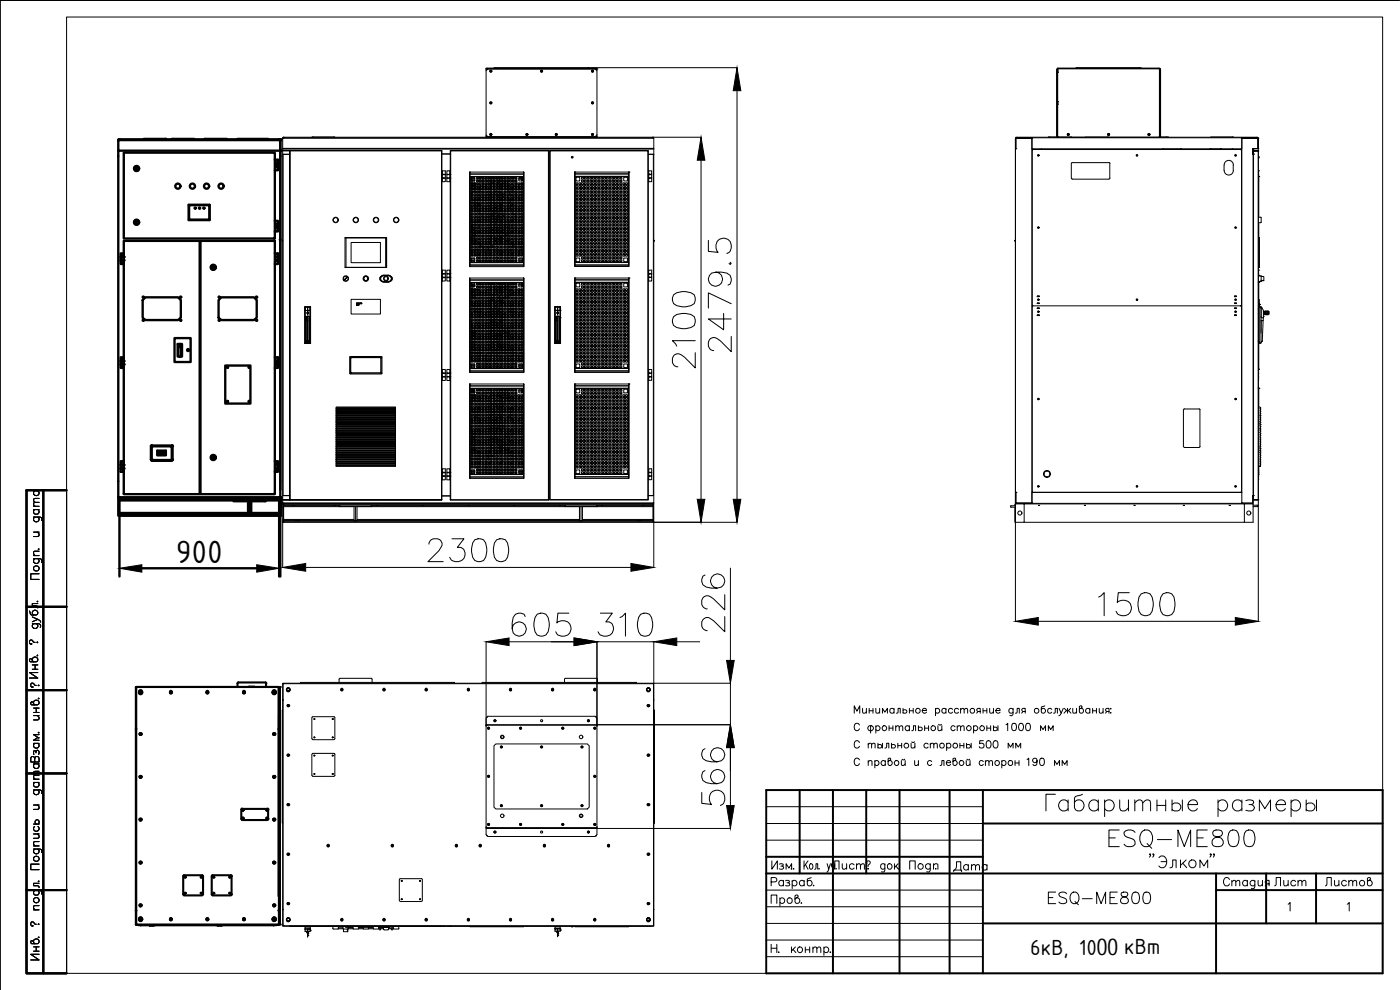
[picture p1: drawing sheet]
<svg xmlns="http://www.w3.org/2000/svg" width="420mm" height="297mm" viewBox="0 0 420 297" stroke-linecap="round" stroke-linejoin="round" font-family="sans-serif">
<defs><g id="words">
<g font-size="11.5">
<text x="171.1" y="111.5" transform="rotate(-90 171.1 111.5)">2100</text>
<text x="179.9" y="190.9" transform="rotate(-90 179.9 190.9)">226</text>
<text x="139.7" y="192.3">310</text>
<text x="179.9" y="243.1" transform="rotate(-90 179.9 243.1)">566</text>
</g>
<text font-size="11" x="181.7" y="106.9" transform="rotate(-90 181.7 106.9)">2479.5</text>
<text font-size="10.4" x="52.7" y="168.9">900</text>
<text font-size="7.5" x="313.3" y="272.7">ESQ-ME800</text>
<text font-size="7.1" x="309.2" y="286.5">6кВ, 1000 кВт</text>
<g font-size="6.6">
<text x="13.1" y="204.6" transform="rotate(-90 13.1 204.6)">Инв. дубл.</text>
<text x="13.4" y="262.1" transform="rotate(-90 13.4 262.1)">Подпись и дата</text>
<text x="258.6" y="262.8">док.</text>
<text x="271.6" y="262.8">Подп</text>
<text x="285" y="262.8">Дата</text>
<text x="365.8" y="267.8">Стадия</text>
<text x="13.4" y="289.3" transform="rotate(-90 13.4 289.3)">Инв. подл.</text>
</g>
<g font-size="5.7">
<text x="12.7" y="230" transform="rotate(-90 12.7 230)">Взам. инв.</text>
<text x="230.4" y="262.1">Изм.</text>
<text x="248.7" y="262.1">Лист</text>
<text x="381.4" y="267.1">Лист</text>
<text x="396.5" y="267.1">Листов</text>
</g>
<g font-size="3.1">
<text x="236" y="262.1">.</text>
<text x="279.4" y="262.1">.</text>
</g>
<text font-size="2.6" x="10.2" y="222.6">.</text>
</g></defs>
<!-- layer: 0 -->
<g fill="none" stroke="#000" stroke-width=".3">
<path d="M20 5.1h395v286.9h-395zM419.9 .1h-419.9v296.9M145.9 20.7h.1M145.9 20.7h33.3M146.2 20.4l32.7 .2zM146.2 20.4l-.3 .2M146.2 20.6l-.3 .1M146.4 20.7h-.5v.5M148.8 20.3l-.6 .1M176.3 20.4h.5M178.6 20.7h-32.2l-.5 .5v19.3l.5 .5h32.2M178.6 20.7l.6 .5v19.3"/>
<path d="M178.6 20.7h.6v.5M178.9 20.4l.3 .2M178.9 20.6l.3 .1M179.2 20.7h.1M221.2 20.3l-72.4 .1M221.2 27.2v122.6M317.2 20.7l.1 20.3zM317.3 20.4l30.8 .2zM317.3 20.7v20.4M317.4 20.7v20.4M317.4 30.9h.1M317.4 31.3h.1"/>
<path d="M317.4 30.5h.1M317.4 21.4h.1M317.4 21.7h.1M317.4 21h.1M317.4 20.6l-.1 .1M322.9 20.4h.6M323.5 20.3l18.4 .1M341.9 20.3l.6 .1M348 24.9h.1M348 25h.1M348 35.9h.1M348 36h.1"/>
<path d="M348 20.7h.1M348 21.7h.1M348 21.4h.1M348 31.3h.1M348 30.9h.1M348 30.5h.1M348 21h.1M348 20.6l.1 .1M348.1 20.7l.1 20.3zM348.1 20.7v20.4h2.1M348.2 20.7v19.8l.1-19.3M84.8 41.5h111.4v3h-111.4z"/>
<path d="M84.8 45.3h47.7v104.6M84.8 45.2l47.7 .1M84.8 46.3h2.2h-2v102.4h2h-2.2v2.2h111.4v-2.2M84.8 44.5h111.4M84.8 44.6h111.4M84.8 44.7v104M85 41.3l.2-.1-.1 .1M85 41.2h125.4M87 45.3v104.6zM87 45.2v.1zM93.9 41.1l-.3 .1M93.9 41.1l6.3 .1"/>
<path d="M93.9 41.1v.1M100.2 41.1l.3 .1M132.5 45.3v104.6M132.5 45.2v.1M132.6 51.3h.2M132.6 54.5h.2M132.6 46.2h2.5M132.8 52.4h.8v1h-.8zM132.8 53.5h.8v1h-.8zM132.8 52.3h.1M132.8 52.4h.1M132.8 53.5h.1"/>
<path d="M132.8 53.4h.1M132.8 52.3v.1M132.8 53.4v.1M133.6 52.3h-.8v-1h.8v1.1M133.6 53.4v.1M134.1 51.3h.9v1h-.9zM134.1 53.4v1.1h.9v-1h-.9M134.1 52.3v.1M135 52.4h-.9v1h.9M135 53.5h.1M135 52.3h.1M135 52.4h.1"/>
<path d="M135 53.4h.1M135 52.3v1.2M135 51.3h.1M135 54.5h.1M135.1 45.3h.2M135.3 45.3h29.3v104.6h-29.3zM141 51.6h16.2v28.4h-16.2zM141 51.7h.1M141 51.6v28.4M141 52.9v-.7h16.1v27.3h-16.1v-.7M141.1 53h16M141.4 54.8h.5v.6h-.5z"/>
<path d="M141.4 56.5h.5v.6h-.5zM141.4 58.2h.5v.5h-.5zM141.4 59.8h.5v.6h-.5zM141.4 59h.5v.5h-.5zM141.4 57.3h.5v.6h-.5zM141.4 55.7h.5v.5h-.5zM141.4 53.2h1.1v1.1h-1.1zM141.4 53.2v.3h1.1M141.4 55.7v.3h.5M141.4 54.8v.4h.5M141.4 59.8v.3h.5M141.4 56.5v.3h.5"/>
<path d="M141.4 57.3v.3h.5M141.4 58.2v.3h.5M141.4 59v.3h.5M141.5 53.9h.2v.4v-.4M141.5 58.2l.2 .2M141.5 53.9v.4M141.5 54.8v.4M141.5 55.7v.3M141.5 56.5v.3M141.5 57.3v.3M141.5 53.9l.1 .4M141.6 56.6h.1"/>
<path d="M141.6 54.3l.9-.1-.8 .1M141.6 54.3h.1M141.6 54.8v.4M141.6 55.7v.3M141.6 56.5v.3M141.6 57.3v.3M141.6 56.6l.3 .2M141.6 54.2l.2 .1M141.6 56.7v.1M141.7 55.8h.2M141.7 55.7v.3M141.7 56.5v.1"/>
<path d="M141.7 55.7v.1M141.7 54.3h.1M141.7 54.8v.4M141.7 57.3v.3M141.8 54.8v.4M141.8 56.8h.1M141.8 57.3v.3M141.9 56.7v.1M141.9 56.6h-.2l.2 .1M141.9 56.6h-.3M142.2 55.7h.5v.5h-.5zM142.2 57.3h.5v.6h-.5z"/>
<path d="M142.2 59h.5v.5h-.5zM142.2 59.8h.5v.6h-.5zM142.2 58.2h.5v.5h-.5zM142.2 56.5h.5v.6h-.5zM142.2 54.8h.5v.6h-.5zM142.2 55.8h.5h-.5M142.2 56.6h.5M142.2 56h.5M142.2 59.3h.5M142.2 58.5h.5M142.2 57.6h.5M142.2 54.8v.1"/>
<path d="M142.2 55.7v.3v-.2M142.2 56.5v.1M142.2 59.8v.3M142.3 55.7v.3M142.3 54.9l.1 .1M142.4 55.2h-.2h.5M142.4 56.5l-.1 .1M142.4 54.9v.1M142.4 57.3h.1M142.4 55h.1M142.4 56.8h.1M142.4 54.9v.3"/>
<path d="M142.4 55l-.2 .1M142.4 57.3l-.2 .1M142.5 57.3l-.3 .2M142.5 53.8h-1.1v.5M142.5 59.8h.2M142.5 56.8h.1M142.5 59.8l-.1 .3M142.5 54.9l-.1 .3M142.6 56.8h.1M142.6 56.7v.1M142.7 56.8h.1M142.7 56.7l-.5 .1 .5-.1"/>
<path d="M142.7 56.7v.1M142.7 59.8v.3M142.7 56.8h-.5M143 53.2h.6v.6h-.6zM143 54.8h.6v.6h-.6zM143 56.5h.6v.6h-.6zM143 58.2h.6v.5h-.6zM143 59.8h.6v.6h-.6zM143 59h.6v.5h-.6zM143 57.3h.6v.6h-.6zM143 55.7h.6v.5h-.6zM143 54h.6v.6h-.6z"/>
<path d="M143.2 55.7v.3h.4M143.2 54.8v.4h.4M143.2 54v.3h.4M143.2 53.2v.3h.4M143.2 59.8v.3h.4M143.2 56.5v.3h.4M143.2 57.3v.3h.4M143.2 58.2v.3h.4M143.2 59v.3h.4M143.3 59.8v.3M143.5 60.1h.1M143.5 57.3v.3v-.3"/>
<path d="M143.6 60h.1M143.8 54h.6v.6h-.6zM143.8 55.7h.6v.5h-.6zM143.8 57.3h.6v.6h-.6zM143.8 59h.6v.5h-.6zM143.8 59.8h.6v.6h-.6zM143.8 58.2h.6v.5h-.6zM143.8 56.5h.6v.6h-.6zM143.8 54.8h.6v.6h-.6zM143.8 53.2h.6v.6h-.6zM143.8 57.6l.3-.1zM143.8 55.2h.6"/>
<path d="M143.8 53.5h.6M143.9 53.3v.2M143.9 57.3h.1M143.9 57.3l-.1 .1M143.9 53.3h.1M143.9 53.3h.5M144 53.3v.2M144 57.3l-.2 .2M144.3 55.7l.1 .3h-.6M144.4 53.2v.1M144.4 54v.3h-.6M144.4 54.8v.1"/>
<path d="M144.4 56.5v.3h-.6M144.4 57.3v.3h-.6M144.4 58.2v.3h-.6M144.4 59v.3h-.6M144.4 59.8v.3h-.6M144.7 53.2h.5v.6h-.5zM144.7 54.8h.5v.6h-.5zM144.7 56.5h.5v.6h-.5zM144.7 58.2h.5v.5h-.5zM144.7 59.8h.5v.6h-.5zM144.7 59h.5v.5h-.5zM144.7 57.3h.5v.6h-.5z"/>
<path d="M144.7 55.7h.5v.5h-.5zM144.7 54h.5v.6h-.5zM144.7 55.8l.5 .2h-.5M144.7 55l.5 .1M144.7 55.2h.5M144.7 54.3h.5M144.7 53.5h.5M144.7 59.3h.5M144.7 58.5h.5M144.7 57.6h.5M144.7 56.8h.5M144.9 53.2v.3"/>
<path d="M144.9 54v.3M144.9 54.8v.3M144.9 55.9v.1M144.9 56.5v.3M144.9 57.3v.3M144.9 58.2v.3M144.9 59v.3M144.9 59.8v.3M145.5 54h.5v.6h-.5zM145.5 55.7h.5v.5h-.5zM145.5 57.3h.5v.6h-.5zM145.5 59h.5v.5h-.5z"/>
<path d="M145.5 59.8h.5v.6h-.5zM145.5 58.2h.5v.5h-.5zM145.5 56.5h.5v.6h-.5zM145.5 54.8h.5v.6h-.5zM145.5 53.2h.5v.6h-.5zM145.9 40.5v.5h.5M145.9 59.8v.3h-.4M145.9 59v.3h-.4M145.9 58.2v.3h-.4M145.9 57.3v.3h-.4M145.9 56.5v.3h-.4M145.9 55.7v.3h-.4"/>
<path d="M145.9 54.8v.4h-.4M145.9 54v.3h-.4M145.9 53.2v.3h-.4M146.2 41.1l-.2 .1M146.2 41.1v.1M146.2 41.1h.1M146.3 53.2h.6v.6h-.6zM146.3 54.8h.6v.6h-.6zM146.3 56.5h.6v.6h-.6zM146.3 58.2h.6v.5h-.6zM146.3 59.8h.6v.6h-.6zM146.3 59h.6v.5h-.6z"/>
<path d="M146.3 57.3h.6v.6h-.6zM146.3 55.7h.6v.5h-.6zM146.3 54h.6v.6h-.6zM146.3 56h.6M146.3 55.2h.6M146.3 54.3h.6M146.3 53.5h.6M146.3 59.3h.6M146.3 58.5h.6M146.3 57.6h.6M146.3 56.8h.6M146.4 41.1l-.5 .1"/>
<path d="M146.6 53.2v.3M146.6 54v.3M146.6 54.8v.4M146.6 56.5v.3M146.6 57.3v.3M146.6 58.2v.3M146.6 59v.3M146.6 59.8v.3M147.1 54h.6v.6h-.6zM147.1 55.7h.6v.5h-.6zM147.1 57.3h.6v.6h-.6zM147.1 59h.6v.5h-.6z"/>
<path d="M147.1 59.8h.6v.6h-.6zM147.1 58.2h.6v.5h-.6zM147.1 56.5h.6v.6h-.6zM147.1 54.8h.6v.6h-.6zM147.1 53.2h.6v.6h-.6zM147.1 59v.3h.6M147.1 57.4h.1M147.1 57.5h.1M147.1 58.4h.1M147.1 57.5l.2 .1zM147.1 55.7l.6 .2M147.1 56h.6"/>
<path d="M147.1 54.8v.4h.6M147.1 54v.3h.6M147.1 57.3v.1M147.1 57.5l.6 .1M147.1 58.2v.2M147.1 59.8v.3h.6M147.1 53.5h.6M147.1 58.5h.6M147.2 58.2l.1 .1M147.2 58.3v.1M147.2 57.3l-.1 .1M147.2 54v.1"/>
<path d="M147.3 57.3l-.2 .1M147.3 57.5l.1-.2v.3M147.3 58.2l-.1 .2M147.3 56.6l.1 .2M147.3 58.4h.1M147.4 58.4l.1-.2-.1 .3M147.4 58.2l-.3 .2M147.4 55.8h.1M147.4 57.5l.1 .1M147.4 58.4v.1M147.4 58.4h.3M147.4 54v.1"/>
<path d="M147.4 54.9v.2M147.4 57.4v.1M147.4 59h.1M147.4 59.8v.2M147.4 59.9v.2M147.4 55v.2M147.4 55.7l.1 .2M147.4 56.7l.1 .1M147.4 59l-.1 .3M147.4 54l-.1 .3M147.4 54l-.2 .3M147.4 59l-.2 .3"/>
<path d="M147.5 55l-.2 .2M147.5 59.9l-.2 .2M147.5 55.7l.1 .2M147.5 56.7l.1 .1M147.6 59.8l.1 .1zM147.6 54.8l.1 .1zM147.6 55l.1 .1M147.6 60h.1M147.6 53.3h-.5h.6M147.6 54.1l-.2 .2 .3-.2M147.6 59l-.2 .3 .3-.3M147.6 53.3h.1"/>
<path d="M147.6 58.4h.1M147.6 53.3v.2M147.7 53.4h.1M147.7 53.5h.1M147.7 53.3v.1M147.7 53.3v.2M147.7 55l-.2 .2 .1-.1M147.7 60l-.2 .1 .1-.1M147.7 56.8l-.6-.2v.2h.6M148 53.2h.5v.6h-.5zM148 54.8h.5v.6h-.5zM148 56.5h.5v.6h-.5z"/>
<path d="M148 58.2h.5v.5h-.5zM148 59.8h.5v.6h-.5zM148 59h.5v.5h-.5zM148 57.3h.5v.6h-.5zM148 55.7h.5v.5h-.5zM148 54h.5v.6h-.5zM148 59.9l.1-.1zM148 55l.2 .2-.1-.1M148 55.9l.2-.2zM148 54.9l.1-.1zM148 60l.2 .1-.1-.1M148 58.4h.3"/>
<path d="M148 56h.5M148 55.2h.5M148 54.3h.5M148 53.5h.5M148 53.4h.5M148 54.1h.1M148 59h.1M148 59.3h.5M148 58.5h.5M148 57.6h.5M148 56.8h.5M148.1 54l.1 .3z"/>
<path d="M148.1 55l-.1 .1M148.1 59l.1 .3zM148.2 59.9l.1 .2M148.2 55l.1 .2M148.2 58.4h.1M148.2 59l.3 .3M148.2 54l.2 .3M148.2 57.3l.1 .2zM148.2 55.9h.3M148.2 54l.3 .3M148.2 56h.1M148.3 53.5h.2"/>
<path d="M148.3 58.4l-.1-.2 .1 .2M148.3 58.4h.1M148.3 58.2l.2 .2-.1-.2M148.3 55.7l-.1 .3 .2-.3M148.3 53.5h.1M148.3 58.4v.1M148.3 57.5l-.1 .1M148.4 57.3h.1M148.4 55.9l.1 .1M148.5 57.5l-.1 .1zM148.5 53.5h.1M148.8 59.8h.5v.6h-.5z"/>
<path d="M148.8 59h.5v.5h-.5zM148.8 58.2h.5v.5h-.5zM148.8 57.3h.5v.6h-.5zM148.8 56.5h.5v.6h-.5zM148.8 55.7h.5v.5h-.5zM148.8 54.8h.5v.6h-.5zM148.8 54h.5v.6h-.5zM148.8 53.2h.5v.6h-.5zM148.8 55.9h.1M148.8 53.4h.1M148.8 57.5h.1M148.8 57.3h.1"/>
<path d="M148.9 53.5h.1M148.9 57.3l-.1 .1M148.9 58.3l-.1 .1M148.9 57.5v.1M148.9 59.8l-.1 .3M148.9 59l-.1 .3M148.9 58.2l-.1 .3M148.9 57.3l-.1 .3M148.9 56.5l-.1 .3M148.9 55.7l-.1 .3M148.9 54.8l-.1 .4M148.9 54l-.1 .3"/>
<path d="M148.9 53.2v.3M149.2 59.1l.1-.1-.1 .2M149.2 58.4h.1M149.2 55.2h.1M149.2 54l.1 .3M149.2 53.2l.1 .3M149.2 53.4h.1M149.2 55.8l.1 .1M149.2 58.2l.1 .3M149.2 56.5l.1 .3M149.2 57.3l.1 .3M149.2 59l.1 .3"/>
<path d="M149.3 58.4h.1M149.3 54.8v.1M149.3 55v.1M149.3 55.9h.1M149.3 59.8v.1M149.3 59.8h.1M149.3 55.9l-.1-.2 .1 .3M149.3 54.9h.1M149.3 54.9l-.1 .3M149.3 59.9l-.1 .2M149.3 54.1l-.1 .2M149.3 55.1v.1"/>
<path d="M149.3 59h.1M149.3 60h.1M149.3 55l-.1 .2M149.3 60l-.1 .1M149.3 54.1l-.1 .1M149.6 59.8h.6v.6h-.6zM149.6 59h.6v.5h-.6zM149.6 58.2h.6v.5h-.6zM149.6 57.3h.6v.6h-.6zM149.6 56.5h.6v.6h-.6zM149.6 55.7h.6v.5h-.6zM149.6 54.8h.6v.6h-.6z"/>
<path d="M149.6 54h.6v.6h-.6zM149.6 53.2h.6v.6h-.6zM149.6 53.5h.6h-.2M149.6 54.9l.3-.1zM149.6 55l.3 .2M149.6 60l.3 .1M149.6 58.4h.4M149.6 57.3l.6 .2M149.6 55.2h.6M149.6 54.3h.6M149.6 53.4h.6M149.6 54.1h.2"/>
<path d="M149.6 59h.2M149.6 57.5h.4M149.6 59.3h.6M149.6 58.5h.6M149.6 57.6h.6M149.6 56.8h.6M149.7 56.5l.5 .2M149.8 55.9l.1-.2-.1 .2M149.8 59.8v.1M149.8 55.1l.1 .1M149.8 55l-.2 .1M149.8 60l.1 .1"/>
<path d="M149.8 58.3h.1M149.9 58.2l.1 .2M149.9 54.3l-.1-.3 .2 .3M149.9 59.3l-.1-.3 .2 .3M149.9 59l.3 .3M149.9 54l.2 .3-.1-.3M149.9 56h.1M150 56h.1M150 54.8v.4v-.4M150 59.8v.3v-.3M150 55h.2M150 56.5l-.1 .1"/>
<path d="M150 56.5v.1M150.1 55.7l-.2 .3M150.1 57.5l-.2 .1M150.2 58.4l-.2-.2 .2 .2M150.2 56.5h.1M150.2 58.4h.1M150.2 57.6h-.1M150.2 55.9l-.6 .1M150.5 59.8h.5v.6h-.5zM150.5 59h.5v.5h-.5zM150.5 58.2h.5v.5h-.5zM150.5 57.3h.5v.6h-.5z"/>
<path d="M150.5 56.5h.5v.6h-.5zM150.5 55.7h.5v.5h-.5zM150.5 54.8h.5v.6h-.5zM150.5 54h.5v.6h-.5zM150.5 53.2h.5v.6h-.5zM150.5 56.5h.2l.1 .3-.1-.3M150.5 55.9h.1M150.5 56.8h.2M150.5 56h.5M150.5 55h.3M150.5 55.2h.5M150.5 54.3h.5"/>
<path d="M150.5 53.5h.5M150.5 53.4h.5M150.5 56.8h.5l-.2-.3 .2 .3M150.5 59.3h.5M150.5 58.5h.5M150.5 56h.1M150.5 54v.3M150.5 55.7v.3M150.5 56.5v.3M150.5 58.2v.2M150.6 53.5h.2M150.6 57.6h-.1h.5"/>
<path d="M150.7 53.5h.1M150.7 55.7l.2 .3M150.7 58.2l-.2 .2 .3-.2M150.8 53.5h.1M150.8 54.8l-.1 .4M150.8 59.8l-.1 .3M150.8 59h.1M150.8 58.4h.2M150.8 59l-.1 .3M150.8 54.9v.2M150.9 54.8l-.1 .4M150.9 59.8l-.1 .3"/>
<path d="M150.9 56h.1M150.9 59l-.2 .3M150.9 54l-.2 .3M150.9 56.5v.1M150.9 58.2l-.2 .2M150.9 55.2h.1M150.9 59.3h.1M150.9 58.2h.1M151 58.2l-.2 .2M151 54l-.2 .3M151 54.8v.1M151 59.8h.1"/>
<path d="M151 55.8l-.1-.1 .1 .2M151 59l-.2 .3M151 54.1l-.1 .2M151 59.1l-.1 .2M151.3 59.8h.5v.6h-.5zM151.3 59h.5v.5h-.5zM151.3 58.2h.5v.5h-.5zM151.3 57.3h.5v.6h-.5zM151.3 56.5h.5v.6h-.5zM151.3 55.7h.5v.5h-.5zM151.3 54.8h.5v.6h-.5zM151.3 54h.5v.6h-.5z"/>
<path d="M151.3 53.2h.5v.6h-.5zM151.3 56h.5M151.3 55.2h.5M151.3 53.5h.5M151.3 59.3h.5M151.3 58.5h.5M151.3 57.6h.5M151.3 56.8h.5M151.4 55.7l.4 .1zM151.4 58.2l.2 .2M151.4 54v.3M151.4 54.8v.4"/>
<path d="M151.4 55.7v.3M151.4 56.5v.3M151.5 54.3h.1M151.5 54.8v.4M151.5 55.7h.1M151.5 56.6l.2 .2M151.5 54.2l.2 .1M151.6 54.8v.4M151.6 55.7v.3M151.6 56.7v.1M151.6 54.2l.2 .1h-.5M151.6 54.2l-.1 .1"/>
<path d="M151.6 54.2v-.2v.3M151.6 56.5v.1M151.7 54.3l-.2 .1M151.7 54.8v.4M151.8 56.8h.1M151.8 56.7v.1M151.8 56.6h-.2l.2 .1M151.8 56.6h-.4l.1 .2M152.1 59.8h.6v.6h-.6zM152.1 59h.6v.5h-.6zM152.1 58.2h.6v.5h-.6zM152.1 57.3h.6v.6h-.6z"/>
<path d="M152.1 56.5h.6v.6h-.6zM152.1 55.7h.6v.5h-.6zM152.1 54.8h.6v.6h-.6zM152.1 54h.6v.6h-.6zM152.1 53.2h.6v.6h-.6zM152.2 55.7l.5 .1zM152.2 55.7v.3h.5M152.2 55.2h.5M152.2 54v.3h.5M152.2 54.2h.5M152.2 53.2v.3h.5M152.2 59.8v.3h.5"/>
<path d="M152.2 56.5v.3h.5M152.2 57.3v.3h.5M152.2 58.2v.3h.5M152.2 59v.3h.5M152.3 55.8v.2M152.3 56.5v.1M152.3 55.2l.1-.3-.2 .3M152.3 54.9l.1 .1M152.3 57.3h.1M152.3 55h.1M152.3 56.8h.1M152.3 59.8v.3"/>
<path d="M152.4 55l-.1 .1M152.4 55l-.1-.1-.1 .3M152.4 57.3l-.1 .2M152.4 57.3h.1M152.4 59.8h.2M152.4 56.8h.1M152.4 59.8v.2M152.4 57.3l-.2 .2M152.5 56.8h.1M152.5 56.7v.1M152.6 56.8h.1M152.6 56.7l-.4 .1 .5-.1"/>
<path d="M152.6 56.7v.1M152.7 56.8h.1M152.7 56.6h-.5h.5M152.7 59.8l-.1 .3M152.9 59.8h.6v.6h-.6zM152.9 59h.6v.5h-.6zM152.9 58.2h.6v.5h-.6zM152.9 57.3h.6v.6h-.6zM152.9 56.5h.6v.6h-.6zM152.9 55.7h.6v.5h-.6zM152.9 54.8h.6v.6h-.6zM152.9 54h.6v.6h-.6z"/>
<path d="M152.9 53.2h.6v.6h-.6zM152.9 56.7h.1M152.9 55.7h.1M152.9 54.3h.1M152.9 56.6h.1M152.9 58.4h.1M152.9 59.8h.1M152.9 55.7v.3h.6M152.9 55.2h.6M152.9 54v.3h.6M152.9 56.5v.3h.6M152.9 57.3v.3h.6"/>
<path d="M152.9 58.2v.2M152.9 53.5h.6M152.9 59.3h.6M152.9 58.5h.6M153 59.8v.3h.5M153.1 59.8v.3M153.2 59.8v.3M153.4 60.1h.1M153.4 57.3v.3v-.3M153.5 60h.1M153.8 59.8h.5v.6h-.5zM153.8 59h.5v.5h-.5z"/>
<path d="M153.8 58.2h.5v.5h-.5zM153.8 57.3h.5v.6h-.5zM153.8 56.5h.5v.6h-.5zM153.8 55.7h.5v.5h-.5zM153.8 54.8h.5v.6h-.5zM153.8 54h.5v.6h-.5zM153.8 53.2h.5v.6h-.5zM153.8 57.6l.2-.1zM153.8 55.2h.5M153.8 53.5h.5M153.8 53.3v.2M153.8 53.3h.5z"/>
<path d="M153.8 57.3h.1M153.8 57.3v.1M153.8 53.3h.1M153.9 53.3v.2M153.9 57.3l-.1 .2M154.2 55.7l.1 .3h-.5M154.3 53.2v.1M154.3 54v.3h-.5M154.3 54.8v.1M154.3 56.5v.3h-.5M154.3 57.3v.3h-.5M154.3 58.2v.3h-.5"/>
<path d="M154.3 59v.3h-.5M154.3 59.8v.3h-.5M154.6 59.8h.5v.6h-.5zM154.6 59h.5v.5h-.5zM154.6 58.2h.5v.5h-.5zM154.6 57.3h.5v.6h-.5zM154.6 56.5h.5v.6h-.5zM154.6 55.7h.5v.5h-.5zM154.6 54.8h.5v.6h-.5zM154.6 54h.5v.6h-.5zM154.6 53.2h.5v.6h-.5zM154.6 55.8l.4 .2"/>
<path d="M154.6 55l.4 .1M154.9 53.2v.3M154.9 54v.3M154.9 54.8v.3M154.9 55.9v.1M154.9 56.5v.3M154.9 57.3v.3M154.9 58.2v.3M154.9 59v.3M154.9 59.8v.3M155 59.8v.3h-.4M155 59v.3h-.4"/>
<path d="M155 58.2v.3h-.4M155 57.3v.3h-.4M155 56.5v.3h-.4M155 55.7v.3h-.4M155 54.8v.4h-.4M155 54v.3h-.4M155 53.2v.3h-.4M155.4 59.8h.6v.6h-.6zM155.4 59h.6v.5h-.6zM155.4 58.2h.6v.5h-.6zM155.4 57.3h.6v.6h-.6zM155.4 56.5h.6v.6h-.6z"/>
<path d="M155.4 55.7h.6v.5h-.6zM155.4 54.8h.6v.6h-.6zM155.4 56h.6M155.4 55.2h.6M155.4 59.3h.6M155.4 58.5h.6M155.4 57.6h.6M155.4 56.8h.6M155.7 53.2h1.1v1.1h-1.1zM155.7 53.8h1.1v.5M156.3 59.8h.5v.6h-.5zM156.3 59h.5v.5h-.5z"/>
<path d="M156.3 58.2h.5v.5h-.5zM156.3 57.3h.5v.6h-.5zM156.3 56.5h.5v.6h-.5zM156.3 55.7h.5v.5h-.5zM156.3 54.8h.5v.6h-.5zM156.5 53.2v.3M156.5 53.8v.5M156.5 54.8v.4M156.5 56.5v.3M156.5 57.3v.3M156.5 58.2v.3M156.5 59v.3"/>
<path d="M156.5 59.8v.3M156.8 55.7v.3h-.5M156.8 54.8v.4h-.5M156.8 53.2v.3h-1.1M156.8 59.8v.3h-.5M156.8 56.5v.3h-.5M156.8 57.3v.3h-.5M156.8 58.2v.3h-.5M156.8 59v.3h-.5M157.1 53h-16v25.8h16M157.1 53v25.8M157.1 51.6v.6h-16.1"/>
<path d="M157.1 51.7h.1M157.2 51.6v28.4M164.6 45.3l.1-.1h-29.6v104.7M164.7 45.3v104.6M165 45.8h-.3v103.6h.3M165 45.3h.1M165.1 45.3h29.3v104.6h-29.3zM171.4 47.1h.6M171.4 47.3h.6M171.5 47h.4M171.5 47.3h.4M172.5 51.6h16.2v28.4h-16.2z"/>
<path d="M172.5 51.6v.6h16.2M172.5 51.6h.1M172.5 51.6v28.4M172.5 52.9v-.7h16.2v.7M172.5 52.9v26.6h16.2v-.7M172.6 52.9v25.9h16M172.9 54.8h.5v.6h-.5zM172.9 56.5h.5v.6h-.5zM172.9 58.2h.5v.5h-.5zM172.9 59.8h.5v.6h-.5zM172.9 59h.5v.5h-.5zM172.9 57.3h.5v.6h-.5z"/>
<path d="M172.9 55.7h.5v.5h-.5zM172.9 53.2h1.1v1.1h-1.1zM173.7 55.7h.6v.5h-.6zM173.7 57.3h.6v.6h-.6zM173.7 59h.6v.5h-.6zM173.7 59.8h.6v.6h-.6zM173.7 58.2h.6v.5h-.6zM173.7 56.5h.6v.6h-.6zM173.7 54.8h.6v.6h-.6zM174.5 53.2h.6v.5h-.6zM174.5 54.8h.6v.6h-.6zM174.5 56.5h.6v.6h-.6z"/>
<path d="M174.5 58.2h.6v.5h-.6zM174.5 59.8h.6v.6h-.6zM174.5 59h.6v.5h-.6zM174.5 57.3h.6v.6h-.6zM174.5 55.7h.6v.5h-.6zM174.5 54h.6v.6h-.6zM175.4 54h.5v.6h-.5zM175.4 55.7h.5v.5h-.5zM175.4 57.3h.5v.6h-.5zM175.4 59h.5v.5h-.5zM175.4 59.8h.5v.6h-.5zM175.4 58.2h.5v.5h-.5z"/>
<path d="M175.4 56.5h.5v.6h-.5zM175.4 54.8h.5v.6h-.5zM175.4 53.2h.5v.5h-.5zM176.2 53.2h.5v.5h-.5zM176.2 54.8h.5v.6h-.5zM176.2 56.5h.5v.6h-.5zM176.2 58.2h.5v.5h-.5zM176.2 59.8h.5v.6h-.5zM176.2 59h.5v.5h-.5zM176.2 57.3h.5v.6h-.5zM176.2 55.7h.5v.5h-.5zM176.2 54h.5v.6h-.5z"/>
<path d="M177 54h.6v.6h-.6zM177 55.7h.6v.5h-.6zM177 57.3h.6v.6h-.6zM177 59h.6v.5h-.6zM177 59.8h.6v.6h-.6zM177 58.2h.6v.5h-.6zM177 56.5h.6v.6h-.6zM177 54.8h.6v.6h-.6zM177 53.2h.6v.5h-.6zM177.8 53.2h.6v.5h-.6zM177.8 54.8h.6v.6h-.6zM177.8 56.5h.6v.6h-.6z"/>
<path d="M177.8 58.2h.6v.5h-.6zM177.8 59.8h.6v.6h-.6zM177.8 59h.6v.5h-.6zM177.8 57.3h.6v.6h-.6zM177.8 55.7h.6v.5h-.6zM177.8 54h.6v.6h-.6zM178.6 41.1l-32.2 .1M178.6 41.1l.6 .1M178.6 41h.6M178.6 41.1v.1M178.7 54h.5v.6h-.5zM178.7 55.7h.5v.5h-.5z"/>
<path d="M178.7 57.3h.5v.6h-.5zM178.7 59h.5v.5h-.5zM178.7 59.8h.5v.6h-.5zM178.7 58.2h.5v.5h-.5zM178.7 56.5h.5v.6h-.5zM178.7 54.8h.5v.6h-.5zM178.7 53.2h.5v.5h-.5zM178.8 41.1h.1M178.9 41.2h.1M179.2 40.5v.6l-33.3-.1M179.2 40.5l-.6 .5M179.5 53.2h.5v.5h-.5z"/>
<path d="M179.5 54.8h.5v.6h-.5zM179.5 56.5h.5v.6h-.5zM179.5 58.2h.5v.5h-.5zM179.5 59.8h.5v.6h-.5zM179.5 59h.5v.5h-.5zM179.5 57.3h.5v.6h-.5zM179.5 55.7h.5v.5h-.5zM179.5 54h.5v.6h-.5zM180.3 59.8h.6v.6h-.6zM180.3 59h.6v.5h-.6zM180.3 58.2h.6v.5h-.6zM180.3 57.3h.6v.6h-.6z"/>
<path d="M180.3 56.5h.6v.6h-.6zM180.3 55.7h.6v.5h-.6zM180.3 54.8h.6v.6h-.6zM180.3 54h.6v.6h-.6zM180.3 53.2h.6v.5h-.6zM181.1 59.8h.6v.6h-.6zM181.1 59h.6v.5h-.6zM181.1 58.2h.6v.5h-.6zM181.1 57.3h.6v.6h-.6zM181.1 56.5h.6v.6h-.6zM181.1 55.7h.6v.5h-.6zM181.1 54.8h.6v.6h-.6z"/>
<path d="M181.1 54h.6v.6h-.6zM181.1 53.2h.6v.5h-.6zM182 59.8h.5v.6h-.5zM182 59h.5v.5h-.5zM182 58.2h.5v.5h-.5zM182 57.3h.5v.6h-.5zM182 56.5h.5v.6h-.5zM182 55.7h.5v.5h-.5zM182 54.8h.5v.6h-.5zM182 54h.5v.6h-.5zM182 53.2h.5v.5h-.5zM182.8 59.8h.5v.6h-.5z"/>
<path d="M182.8 59h.5v.5h-.5zM182.8 58.2h.5v.5h-.5zM182.8 57.3h.5v.6h-.5zM182.8 56.5h.5v.6h-.5zM182.8 55.7h.5v.5h-.5zM182.8 54.8h.5v.6h-.5zM182.8 54h.5v.6h-.5zM182.8 53.2h.5v.5h-.5zM183.6 59.8h.6v.6h-.6zM183.6 59h.6v.5h-.6zM183.6 58.2h.6v.5h-.6zM183.6 57.3h.6v.6h-.6z"/>
<path d="M183.6 56.5h.6v.6h-.6zM183.6 55.7h.6v.5h-.6zM183.6 54.8h.6v.6h-.6zM183.6 54h.6v.6h-.6zM183.6 53.2h.6v.5h-.6zM184.4 59.8h.6v.6h-.6zM184.4 59h.6v.5h-.6zM184.4 58.2h.6v.5h-.6zM184.4 57.3h.6v.6h-.6zM184.4 56.5h.6v.6h-.6zM184.4 55.7h.6v.5h-.6zM184.4 54.8h.6v.6h-.6z"/>
<path d="M184.4 54h.6v.6h-.6zM184.4 53.2h.6v.5h-.6zM185.3 59.8h.5v.6h-.5zM185.3 59h.5v.5h-.5zM185.3 58.2h.5v.5h-.5zM185.3 57.3h.5v.6h-.5zM185.3 56.5h.5v.6h-.5zM185.3 55.7h.5v.5h-.5zM185.3 54.8h.5v.6h-.5zM185.3 54h.5v.6h-.5zM185.3 53.2h.5v.5h-.5zM186.1 59.8h.5v.6h-.5z"/>
<path d="M186.1 59h.5v.5h-.5zM186.1 58.2h.5v.5h-.5zM186.1 57.3h.5v.6h-.5zM186.1 56.5h.5v.6h-.5zM186.1 55.7h.5v.5h-.5zM186.1 54.8h.5v.6h-.5zM186.1 54h.5v.6h-.5zM186.1 53.2h.5v.5h-.5zM186.9 59.8h.6v.6h-.6zM186.9 59h.6v.5h-.6zM186.9 58.2h.6v.5h-.6zM186.9 57.3h.6v.6h-.6z"/>
<path d="M186.9 56.5h.6v.6h-.6zM186.9 55.7h.6v.5h-.6zM186.9 54.8h.6v.6h-.6zM187.2 53.2h1.1v1.1h-1.1zM187.7 59.8h.6v.6h-.6zM187.7 59h.6v.5h-.6zM187.7 58.2h.6v.5h-.6zM187.7 57.3h.6v.6h-.6zM187.7 56.5h.6v.6h-.6zM187.7 55.7h.6v.5h-.6zM187.7 54.8h.6v.6h-.6zM188.6 52.9h-16.1h16.2l-.1 25.9"/>
<path d="M188.7 51.6v28.4M188.7 51.6h.1M194.4 45.3l.2-.1h-29.6v104.7M194.6 46.3h1.6v102.4h-1.6h1.5v-102.4zM194.6 51.3h.1M194.6 54.5h.1M194.6 45.3v104.6M194.7 53.5h.9v1h-.9zM194.7 51.3h.9v1h-.9zM194.7 52.4h.9v1h-.9M194.7 53.5h.1M194.7 52.3h.1"/>
<path d="M194.7 53.4h.1M194.7 52.4h.1M194.7 52.3v1.2M195.6 52.3v.1M195.6 53.4v.1M195.8 41.3l-111 .2M196.1 41.3l-.3-.1 .4 .3M196.2 44.7v1.6M210.4 48.1v101.7M304.9 41.6v3M304.9 44.6h.1M304.9 41.5h.1"/>
<path d="M304.9 41.5l-.2 144.9M304.9 41.3l-.1 .2M309.6 41.5l.1 .1M309.7 41.3h63M309.8 44.9h.1M309.8 41.5v3.1M309.8 44.6h.1M309.8 41.3v.2M309.8 41.5l-.1 106.2M312.5 44.6v.3zM314.8 41.1l-.2 .1M314.8 41.2h6.9"/>
<path d="M317.4 41.1h.1M317.4 41.1v-20.5h30.6v20.6M321.5 49.1v4.4M321.5 53.4l.3 .3h11l.3-.3M321.5 49l.2-.2h11.1l.3 .2M325.8 41.2h6.8M333.1 49.1v4.4M347.8 41.2h.1M347.9 41.2h-.1M348 41.1h.1M348 41.1l.1 .1M348.3 40.5l-.1 .5"/>
<path d="M349 44.6v.3M349.1 44.9v-.3h5.3v.3M349.1 44.8h.1M350.2 41.1l.5 .1M350.2 41.1v.1M350.2 44.8v.1M350.4 44.8v.1M350.8 44.8v.1M351.1 44.8v.1M352.4 44.8v.1M352.6 44.8v.1M353 44.8v.1"/>
<path d="M353.3 44.8v.1M354.4 44.8h.1M354.5 44.6v.3M363.2 44.6v.3M363.2 44.8h.1M363.3 44.6h3v.3M363.3 44.8h.1M363.3 41.2h6.9M363.7 44.8v.1M363.9 44.8v.1M364.3 44.8v.1M364.6 44.8v.1"/>
<path d="M365.1 44.8v.1M365.3 44.8v.1M365.7 44.8v.1M366 44.8v.1M366.3 44.8h.1M366.5 44.6v.3M367.4 49.5v1.7M367.4 49.5a1.36 1.36 0 0 1 1.4-1.4 1.36 1.36 0 0 1 1.3 1.4v1.6a1.38 1.38 0 0 1-1.3 1.4 1.38 1.38 0 0 1-1.4-1.4M369.9 44.6v.3M372.5 44.9h-62.7l.1 46.9 62.6-.2M372.5 44.9v46.7M372.5 44.9h.1"/>
<path d="M372.6 41.5v3.1h-62.8M372.6 44.6h.1M372.6 41.3v.2M372.6 41.5l.1 106.2M372.8 41.5v.1M376 44.7v1.6l.1-1.6M376.1 46.3h.1M376.1 44.7h.1M376.1 46.2h.1M376.1 46.3l-.1 104.7M376.1 45.7v.3M376.1 44.6l-.1 .1"/>
<path d="M376.2 45.3h1.3h-1.3v104.6h1.3M376.2 45.3h1.3M376.2 45.2l1.4 .1M376.2 45.3h.1M376.5 45.3h.1M377.5 45.3l.1 104.6h-1.4M377.5 45.3h.1M377.5 41.3v-.1h-72.6v.1h4.8l-4.8 .2M377.5 41.5v3.1h-1.5l-.1 1.7M377.5 41.3h-4.8l4.8 .2M377.5 41.5h.1M377.5 44.5h.1"/>
<path d="M377.5 41.3l.1 .2M377.6 44.5l-1.5 .1M377.6 45.3h.1M377.6 47.1h.3v.2h-.3M377.6 51.3h.1M377.6 47l.2 .1M377.6 52.3h.1M377.6 53.5h.1M377.6 53.4h.1M377.6 52.4h.1M377.6 41.5v144.9M377.7 51.3h.1"/>
<path d="M377.7 51.3l-.1 3.2M377.7 53h.1M377.8 52.9h.1M377.8 47.3l-.2 .1M377.8 52.9v12.3M377.8 52.9v.1M84.8 72.1v.3M103.7 71.3l.1 .1h-.3v8.8h.3M103.8 71.3l11.9 .1zM103.8 71.4v8.8h11.9v-8.8h.3v8.8M105.4 72.8h8.8v6h-8.8zM115.7 71.3h.2"/>
<path d="M116 71.3h.1M141 79.5h16.1v.5M141.1 78.8h16M141.4 61.5h.5v.5h-.5zM141.4 63.1h.5v.6h-.5zM141.4 64.8h.5v.5h-.5zM141.4 76.3h.5v.6h-.5zM141.4 75.5h.5v.6h-.5zM141.4 74.7h.5v.5h-.5zM141.4 73.9h.5v.5h-.5zM141.4 73h.5v.6h-.5zM141.4 72.2h.5v.6h-.5z"/>
<path d="M141.4 71.4h.5v.5h-.5zM141.4 70.6h.5v.5h-.5zM141.4 69.7h.5v.6h-.5zM141.4 68.9h.5v.6h-.5zM141.4 68.1h.5v.5h-.5zM141.4 67.3h.5v.5h-.5zM141.4 66.4h.5v.6h-.5zM141.4 65.6h.5v.6h-.5zM141.4 64h.5v.5h-.5zM141.4 62.3h.5v.6h-.5zM141.4 60.6h.5v.6h-.5zM141.4 77.4h1.1v1.1h-1.1z"/>
<path d="M141.4 77.4l1.1 .1M141.4 68.9v.3h.5M141.4 78.1h1.1M141.4 72.2v.3h.5M141.4 69.7v.3h.5M141.4 65.6v.3h.5M141.4 62.3v.3h.5M141.4 75h.5M141.4 70.6v.3h.5M141.4 73.9v.3h.5M141.4 73v.3h.5M141.4 60.6v.3h.5"/>
<path d="M141.4 68.1v.3h.5M141.4 61.5v.3h.5M141.4 63.1v.3h.5M141.4 64v.2h.5M141.4 64.8v.3h.5M141.4 66.4v.3h.5M141.4 67.3v.2h.5M141.4 71.4v.3h.5M141.4 74.7v.3h.5M141.4 76.3v.4h.5M141.5 73.9l.2 .1M141.5 63.1v.3"/>
<path d="M141.5 64v.2M141.5 64.8v.3M141.5 65.6v.3M141.5 66.4v.2M141.5 67.3v.2M141.5 68.1v.3M141.5 68.9v.3M141.5 69.7v.3M141.5 70.6v.3M141.5 71.4v.3M141.5 72.2v.3M141.5 73v.3"/>
<path d="M141.6 70.8h.3M141.6 70.8h.1M141.6 66.6h.3M141.6 67.3v.2M141.6 68.1v.3M141.6 68.9v.3M141.6 69.7v.3M141.6 70.6v.3M141.6 71.4v.3M141.6 72.2v.3M141.6 73v.3M141.6 70.7l.2 .1"/>
<path d="M141.6 72.2l.1 .3v-.2M141.7 73v.3zM141.7 68.1v.3zM141.7 70.6v.2zM141.7 69.7h.1M141.7 69.7l.1 .3M141.7 66.7h-.2M141.7 71.4v.3v-.3M141.7 73.3h.2M141.7 70.6h.1M141.7 68.9v.3M141.7 72.5h.1"/>
<path d="M141.7 73.3h.1M141.7 67.4h.1M141.7 68.1l.1 .1M141.7 67.4v.1M141.7 68.2h.1M141.7 69.7v.3M141.7 70.8v.1M141.7 73v.3M141.7 69.8h.2M141.8 70.6h-.1M141.8 73v.3M141.8 72.3v.2"/>
<path d="M141.8 68.2v.2M141.8 67.3v.2M141.8 70.6v.2M141.8 70.6h.1M141.8 72.5h.1M141.8 68.1v.1M141.9 67.3v.1M141.9 68.2v.2M141.9 69.7v.1M141.9 70.6v.2M141.9 72.2v.3M141.9 73.3h.1"/>
<path d="M141.9 72.2h-.3l.3 .1M141.9 67.4l-.2-.1-.1 .2M141.9 68.2h-.2M141.9 75.5h-.5v.3h.5M142.2 60.6h.5v.6h-.5zM142.2 62.3h.5v.6h-.5zM142.2 64h.5v.5h-.5zM142.2 76.3h.5v.6h-.5zM142.2 75.5h.5v.6h-.5zM142.2 74.7h.5v.5h-.5zM142.2 73.9h.5v.5h-.5zM142.2 73h.5v.6h-.5z"/>
<path d="M142.2 72.2h.5v.6h-.5zM142.2 71.4h.5v.5h-.5zM142.2 70.6h.5v.5h-.5zM142.2 69.7h.5v.6h-.5zM142.2 68.9h.5v.6h-.5zM142.2 68.1h.5v.5h-.5zM142.2 67.3h.5v.5h-.5zM142.2 66.4h.5v.6h-.5zM142.2 65.6h.5v.6h-.5zM142.2 64.8h.5v.5h-.5zM142.2 63.1h.5v.6h-.5zM142.2 61.5h.5v.5h-.5z"/>
<path d="M142.2 70h.1M142.2 72.3l.5-.1v.3M142.2 69.2h.5M142.2 73.3h.5h-.5M142.2 70h.5M142.2 68.2h.5v.2h-.5M142.2 66.6h.5M142.2 65.9h.5M142.2 62.6h.5M142.2 70.6h.5v.2M142.2 75h.5M142.2 72.2h.5"/>
<path d="M142.2 70.8h.5M142.2 74.2h.5M142.2 60.1h.5M142.2 60.9h.5M142.2 76.7h.5M142.2 75.8h.5M142.2 71.7h.5M142.2 67.5h.5M142.2 66.7h.5M142.2 65.1h.5M142.2 64.2h.5M142.2 63.4h.5"/>
<path d="M142.2 61.8h.5M142.2 75.5h.5M142.2 72.4h.3M142.2 67.3l.3 .1M142.2 70h.2zM142.2 71.7v-.3v.3M142.2 69.2v-.3v.3M142.2 60.6v.3M142.2 61.5v.3M142.3 62.3l.4 .1M142.3 69.9l.2 .1M142.3 68.9v.3"/>
<path d="M142.3 71.4v.3M142.3 62.3l.2 .1M142.4 73h-.2h.3M142.4 68.4h.1M142.4 70.6v.2M142.4 72.3v.2M142.4 60.9h.3zM142.4 62.5h.3M142.5 60.1h.1M142.5 77.8h-1.1v.5h1.1M142.5 60.7h.2M142.5 60.6l-.1 .3"/>
<path d="M142.5 69.8h.1M142.5 70.6v.2M142.5 72.3v.2M142.5 73.3h.1M142.5 70.5l-.3 .1M142.5 68.2l-.3 .1M142.6 61.5h.2zM142.6 73.3h.1M142.6 67.3v.1M142.6 68.2v.2M142.6 69.7v.1M142.6 70.6v.2"/>
<path d="M142.6 72.2v.3M142.6 61.4h.1M142.7 60.8h.1M142.7 60l-.2 .1M142.7 60.6v.1M142.7 60.8v.1M142.7 72.3h.1M142.7 70.6v.2h-.5M142.7 67.3v.1M142.7 68.2v.2M142.7 69.7v.1M142.7 73.3h.1"/>
<path d="M142.7 70.8h.1M142.7 72.3v.2h-.5M142.7 67.3l-.5 .1M142.7 69.7l-.5 .1M143 61.5h.6v.5h-.6zM143 63.1h.6v.6h-.6zM143 64.8h.6v.5h-.6zM143 78h.6v.5h-.6zM143 77.2h.6v.5h-.6zM143 76.3h.6v.6h-.6zM143 75.5h.6v.6h-.6zM143 74.7h.6v.5h-.6z"/>
<path d="M143 73.9h.6v.5h-.6zM143 73h.6v.6h-.6zM143 72.2h.6v.6h-.6zM143 71.4h.6v.5h-.6zM143 70.6h.6v.5h-.6zM143 69.7h.6v.6h-.6zM143 68.9h.6v.6h-.6zM143 68.1h.6v.5h-.6zM143 67.3h.6v.5h-.6zM143 66.4h.6v.6h-.6zM143 65.6h.6v.6h-.6zM143 64h.6v.5h-.6z"/>
<path d="M143 62.3h.6v.6h-.6zM143 60.6h.6v.6h-.6zM143.2 68.9v.3h.4M143.2 78.1h.4M143.2 72.2v.3h.4M143.2 69.7v.3h.4M143.2 66.6h.4M143.2 65.6v.3h.4M143.2 62.3v.3h.4M143.2 75h.4M143.2 70.6v.3h.4M143.2 73.9v.3h.4"/>
<path d="M143.2 73v.3h.4M143.2 60.6v.3h.4M143.2 68.1v.3h.4M143.2 61.5v.3h.4M143.2 63.1v.3h.4M143.2 64v.2h.4M143.2 64.8v.3h.4M143.2 66.4v.3h.4M143.2 67.3v.2h.4M143.2 71.4v.3h.4M143.2 74.7v.3h.4M143.2 76.3v.4h.4"/>
<path d="M143.2 77.2v.3h.4M143.2 78v.3h.4M143.2 62.4l.1-.1-.1 .1M143.3 60.6v.3M143.3 61.5v.3M143.3 75h.1M143.4 60.1l.2-.1-.2 .1M143.4 61.5h.1M143.4 75h.1M143.6 68.1v.1M143.6 61.5h.1M143.6 60.1h.1"/>
<path d="M143.6 75.5h-.4v.3h.4M143.8 60.6h.6v.6h-.6zM143.8 62.3h.6v.6h-.6zM143.8 64h.6v.5h-.6zM143.8 78h.6v.5h-.6zM143.8 77.2h.6v.5h-.6zM143.8 76.3h.6v.6h-.6zM143.8 75.5h.6v.6h-.6zM143.8 74.7h.6v.5h-.6zM143.8 73.9h.6v.5h-.6zM143.8 73h.6v.6h-.6zM143.8 72.2h.6v.6h-.6z"/>
<path d="M143.8 71.4h.6v.5h-.6zM143.8 70.6h.6v.5h-.6zM143.8 69.7h.6v.6h-.6zM143.8 68.9h.6v.6h-.6zM143.8 68.1h.6v.5h-.6zM143.8 67.3h.6v.5h-.6zM143.8 66.4h.6v.6h-.6zM143.8 65.6h.6v.6h-.6zM143.8 64.8h.6v.5h-.6zM143.8 63.1h.6v.6h-.6zM143.8 61.5h.6v.5h-.6zM143.8 74.2h.6h-.5"/>
<path d="M143.8 78.1h.6M143.8 75h.6M143.8 78.3h.6M143.8 77.5h.6M143.8 76.7h.6M143.8 75.8h.6M143.9 73.9v.3M143.9 68.1h-.1M143.9 74.2h.1M143.9 73.9v.2M143.9 64.1h.1M143.9 73.9h.1"/>
<path d="M143.9 73.9h.5M143.9 64.1h.5M144 73.9v.2M144 63.9v.2M144 61.5h-.2M144.1 61.5h.1M144.4 73.9h.1M144.4 68.9v.3h-.6M144.4 75.5h-.2v.3M144.4 60.6v.3h-.6M144.4 61.5v.3h-.6M144.4 62.3v.3h-.6"/>
<path d="M144.4 63.1v.3h-.6M144.4 64.1l-.6 .1M144.4 64.8v.3h-.6M144.4 65.6v.3h-.6M144.4 66.4v.3h-.6M144.4 67.3v.2h-.6M144.4 68.1v.3h-.6M144.4 69.7v.3h-.6M144.4 70.6v.3h-.6M144.4 71.4v.3h-.6M144.4 72.2v.3h-.6M144.4 73v.3h-.6"/>
<path d="M144.7 61.5h.5v.5h-.5zM144.7 63.1h.5v.6h-.5zM144.7 64.8h.5v.5h-.5zM144.7 78h.5v.5h-.5zM144.7 77.2h.5v.5h-.5zM144.7 76.3h.5v.6h-.5zM144.7 75.5h.5v.6h-.5zM144.7 74.7h.5v.5h-.5zM144.7 73.9h.5v.5h-.5zM144.7 73h.5v.6h-.5zM144.7 72.2h.5v.6h-.5zM144.7 71.4h.5v.5h-.5z"/>
<path d="M144.7 70.6h.5v.5h-.5zM144.7 69.7h.5v.6h-.5zM144.7 68.9h.5v.6h-.5zM144.7 68.1h.5v.5h-.5zM144.7 67.3h.5v.5h-.5zM144.7 66.4h.5v.6h-.5zM144.7 65.6h.5v.6h-.5zM144.7 64h.5v.5h-.5zM144.7 62.3h.5v.6h-.5zM144.7 60.6h.5v.6h-.5zM144.7 69.2h.5M144.7 78.1h.5"/>
<path d="M144.7 72.5h.5M144.7 70h.5M144.7 65.9h.5M144.7 64.9h.2M144.7 62.6h.5M144.7 70.9h.5M144.7 74.2h.5M144.7 60.1h.5M144.7 73.3h.5M144.7 60.9h.5M144.7 68.4h.5M144.7 78.3h.5"/>
<path d="M144.7 77.5h.5M144.7 76.7h.5M144.7 75.8h.5M144.7 75h.5M144.7 71.7h.5M144.7 67.5h.5M144.7 66.7h.5M144.7 65.1h.5M144.7 64.2h.5M144.7 63.4h.5M144.7 61.8h.5M144.7 75.5h.5"/>
<path d="M144.9 74.7v.3h-.2M144.9 60.6v.3M144.9 61.5v.3M144.9 62.3v.3M144.9 63.1v.3M144.9 64v.2M144.9 64.8v.3M144.9 65.6v.3M144.9 66.4v.3M144.9 67.3v.2M144.9 68.1v.3M144.9 68.9v.3"/>
<path d="M144.9 69.7v.3M144.9 70.6v.3M144.9 71.4v.3M144.9 72.2v.3M144.9 73v.3M144.9 73.9v.3M145 75h.1M145 74.7l.1 .3M145 74.1v.1M145 74.1h.1M145 74h.1M145.1 73.9v.2z"/>
<path d="M145.1 73.9h.1M145.1 74.1h.1M145.1 74.1v.1M145.1 74.7v.3M145.2 73.9v.1M145.5 60.6h.5v.6h-.5zM145.5 62.3h.5v.6h-.5zM145.5 64h.5v.5h-.5zM145.5 78h.5v.5h-.5zM145.5 77.2h.5v.5h-.5zM145.5 76.3h.5v.6h-.5zM145.5 75.5h.5v.6h-.5z"/>
<path d="M145.5 74.7h.5v.5h-.5zM145.5 73.9h.5v.5h-.5zM145.5 73h.5v.6h-.5zM145.5 72.2h.5v.6h-.5zM145.5 71.4h.5v.5h-.5zM145.5 70.6h.5v.5h-.5zM145.5 69.7h.5v.6h-.5zM145.5 68.9h.5v.6h-.5zM145.5 68.1h.5v.5h-.5zM145.5 67.3h.5v.5h-.5zM145.5 66.4h.5v.6h-.5zM145.5 65.6h.5v.6h-.5z"/>
<path d="M145.5 64.8h.5v.5h-.5zM145.5 63.1h.5v.6h-.5zM145.5 61.5h.5v.5h-.5zM145.5 75.5h.4v.3h-.4M145.5 78.1h.4M145.9 78v.3h-.4M145.9 77.2v.3h-.4M145.9 76.3v.4h-.4M145.9 74.7v.3h-.4M145.9 73.9v.3h-.4M145.9 73v.3h-.4M145.9 72.2v.3h-.4"/>
<path d="M145.9 71.4v.3h-.4M145.9 70.6v.3h-.4M145.9 69.7v.3h-.4M145.9 68.9v.3h-.4M145.9 68.1v.3h-.4M145.9 67.3v.2h-.4M145.9 66.4v.3h-.4M145.9 65.6v.3h-.4M145.9 64.8v.3h-.4M145.9 64v.2h-.4M145.9 63.1v.3h-.4M145.9 62.3v.3h-.4"/>
<path d="M145.9 61.5v.3h-.4M145.9 60.6v.3h-.4M146.3 61.5h.6v.5h-.6zM146.3 63.1h.6v.6h-.6zM146.3 64.8h.6v.5h-.6zM146.3 78h.6v.5h-.6zM146.3 77.2h.6v.5h-.6zM146.3 76.3h.6v.6h-.6zM146.3 75.5h.6v.6h-.6zM146.3 74.7h.6v.5h-.6zM146.3 73.9h.6v.5h-.6zM146.3 73h.6v.6h-.6z"/>
<path d="M146.3 72.2h.6v.6h-.6zM146.3 71.4h.6v.5h-.6zM146.3 70.6h.6v.5h-.6zM146.3 69.7h.6v.6h-.6zM146.3 68.9h.6v.6h-.6zM146.3 68.1h.6v.5h-.6zM146.3 67.3h.6v.5h-.6zM146.3 66.4h.6v.6h-.6zM146.3 65.6h.6v.6h-.6zM146.3 64h.6v.5h-.6zM146.3 62.3h.6v.6h-.6zM146.3 60.6h.6v.6h-.6z"/>
<path d="M146.3 69.2h.6M146.3 78.1h.6M146.3 72.5h.6M146.3 70h.6M146.3 65.9h.6M146.3 62.6h.6M146.3 70.9h.6M146.3 74.2h.6M146.3 60.1h.6M146.3 73.3h.6M146.3 60.9h.6M146.3 68.4h.6"/>
<path d="M146.3 73.9l.1 .1M146.3 78.3h.6M146.3 77.5h.6M146.3 76.7h.6M146.3 75.8h.6M146.3 75h.6M146.3 71.7h.6M146.3 67.5h.6M146.3 66.7h.6M146.3 65.1h.6M146.3 64.2h.6M146.3 63.4h.6"/>
<path d="M146.3 61.8h.6M146.3 75.5h.6M146.4 74h.2zM146.4 75h.2M146.4 74.1l.2 .1M146.4 75h.1M146.4 74.1h.1M146.4 73.9h.1M146.4 74.1v.1M146.4 74.7v.3M146.5 74h.1M146.6 75h.1"/>
<path d="M146.6 74.7v.3M146.6 60.6v.3M146.6 61.5v.3M146.6 62.3v.3M146.6 63.1v.3M146.6 64v.2M146.6 64.8v.1M146.6 65.6v.3M146.6 66.4v.3M146.6 67.3v.2M146.6 68.1v.3M146.6 68.9v.3"/>
<path d="M146.6 69.7v.3M146.6 70.6v.3M146.6 71.4v.3M146.6 72.2v.3M146.6 73v.3M146.6 73.9v.3M146.6 75h.3M146.9 64.9l-.3 .2M147.1 60.6h.6v.6h-.6zM147.1 62.3h.6v.6h-.6zM147.1 64h.6v.5h-.6zM147.1 78h.6v.5h-.6z"/>
<path d="M147.1 77.2h.6v.5h-.6zM147.1 76.3h.6v.6h-.6zM147.1 75.5h.6v.6h-.6zM147.1 74.7h.6v.5h-.6zM147.1 73.9h.6v.5h-.6zM147.1 73h.6v.6h-.6zM147.1 72.2h.6v.6h-.6zM147.1 71.4h.6v.5h-.6zM147.1 70.6h.6v.5h-.6zM147.1 69.7h.6v.6h-.6zM147.1 68.9h.6v.6h-.6zM147.1 68.1h.6v.5h-.6z"/>
<path d="M147.1 67.3h.6v.5h-.6zM147.1 66.4h.6v.6h-.6zM147.1 65.6h.6v.6h-.6zM147.1 64.8h.6v.5h-.6zM147.1 63.1h.6v.6h-.6zM147.1 61.5h.6v.5h-.6zM147.1 61.5h.1M147.1 62.3h.1M147.1 62.5h.1M147.1 63.3h.1M147.1 66.4h.1M147.1 67.3h.1"/>
<path d="M147.1 67.4h.1M147.1 68.3h.1M147.1 71.4h.1M147.1 72.2h.1M147.1 72.4h.1M147.1 73.2h.1M147.1 67.3h.2M147.1 62.5l.2 .1zM147.1 62.3h.2M147.1 72.4l.2 .1zM147.1 72.2h.2M147.1 67.4l.2 .1z"/>
<path d="M147.1 71.4l.2 .1M147.1 65.6l.2 .1-.1-.1M147.1 68.9v.3h.6M147.1 63.2h.2M147.1 75.5h.3v.3M147.1 78.1h.6M147.1 72.4l.6 .1M147.1 69.7v.3h.6M147.1 68.2h.1M147.1 70h.3M147.1 69.8h.3M147.1 69.1h.2"/>
<path d="M147.1 68.9h.3M147.1 66.7h.3M147.1 66.5h.2M147.1 65.6v.3h.6M147.1 65.8h.3M147.1 65h.3M147.1 64.9h.3l-.1 .2M147.1 63.1h.2M147.1 62.5l.6 .1M147.1 61.7h.2M147.1 61.6h.2M147.1 75h.6"/>
<path d="M147.1 60.6v.3h.6M147.1 61.5v.3h.6M147.1 63.1v.2M147.1 64.8v.3h.6M147.1 66.4v.3h.6M147.1 67.4l.6 .1M147.1 68.1v.2M147.1 70.6v.3h.6M147.1 71.4v.3h.6M147.1 73v.2M147.1 73.9h.6M147.1 73.3h.6"/>
<path d="M147.1 68.4h.6M147.1 78.3h.6M147.1 77.5h.6M147.1 76.7h.6M147.1 75.8h.6M147.1 63.4h.6M147.2 60.6l.2 .2M147.2 64.1h.2M147.2 60.7v.2l.2-.1M147.2 63.1h.1M147.2 71.7h.1M147.2 65.9h.1"/>
<path d="M147.2 66.4h.1M147.2 63.2v.1M147.2 65v.1M147.2 66.5l.1 .2M147.2 68.9v.3l.2-.3-.1 .3M147.2 61.5l.2 .3zM147.2 66.4l.2 .3zM147.2 71.4l.2 .3zM147.3 62.4l.1 .2M147.3 65.6l.2 .3zM147.3 60.6l.2 .3zM147.3 73.3l.2-.3-.1 .3"/>
<path d="M147.3 70.6l.2 .3zM147.3 63.4h.1M147.3 63.1l-.1 .3M147.3 67.3l.2 .2M147.3 68.1l-.2 .2M147.3 72.3l.2 .2M147.3 73l-.2 .2M147.3 66.6v.1M147.3 65l.1 .1M147.4 68.4l.1-.3-.1 .3M147.4 72.3v.2M147.4 63.1l-.3 .3"/>
<path d="M147.4 73l-.3 .2M147.4 68.1l-.3 .2M147.4 64.1h.1M147.4 71.4l.2 .3M147.4 61.5l.2 .3M147.4 66.4l.1 .3M147.4 62.4l.1 .2M147.4 71.6l-.1 .1M147.4 68.9h.1M147.4 69.8h.1M147.4 61.5h.1M147.4 67.3v.1"/>
<path d="M147.4 69.8v.1M147.4 70.7v.2M147.4 72.2v.2M147.4 73.2v.1M147.4 70.6l.3 .2-.2-.2M147.4 65.6l.3 .2-.2-.2M147.4 60.6l.3 .3M147.4 69.8v.2M147.4 68.2h.3M147.4 66.5h.3M147.4 60.9h.1M147.5 64.9l-.1 .2"/>
<path d="M147.5 64.1h.1M147.5 69.8l-.2 .2M147.5 69.1h.2M147.5 63.1h.2M147.5 61.6h.2M147.5 60.6l.1 .2M147.5 64.1l-.2 .1M147.5 69.2h.1M147.5 61.7h.2M147.6 69.7l.1 .1zM147.6 64.8h.1zM147.6 64.9v.1"/>
<path d="M147.6 69.9h.1M147.6 71.7h.1M147.6 60.8h.1M147.6 70h.1M147.6 66.7h.1M147.6 65.6h.1M147.6 65v.1M147.6 71.4l-.1 .1M147.6 64.1v.1M147.6 64.8h.1M147.6 66.5l-.1 .2M147.7 73.9h.1"/>
<path d="M147.7 74.2h.1M147.7 74.2h-.6h.6M147.7 64h.1M147.7 66.4h.1M147.7 63.2v.1M147.7 63.9v.2zM147.7 73.9v.2M147.7 73.9v.3zM147.7 69.9l-.2 .1 .1-.1M147.7 64.9l-.2 .2 .1-.1M147.7 63.4h-.3l.1-.3-.1 .3M147.7 67.3h-.3v.2"/>
<path d="M147.7 60.8l-.1 .1M147.7 68.3l-.4 .1M147.7 68.9l-.3 .3M147.7 63.3h.1M147.7 69.1h.1M147.7 63.2h-.3l.1 .2M147.7 68.9v.2M147.7 66.4h-.3l.2 .3M147.7 64.1h-.6l.6 .1M147.7 62.3h-.3l.3 .2M148 61.5h.5v.5h-.5zM148 63.1h.5v.6h-.5z"/>
<path d="M148 64.8h.5v.5h-.5zM148 78h.5v.5h-.5zM148 77.2h.5v.5h-.5zM148 76.3h.5v.6h-.5zM148 75.5h.5v.6h-.5zM148 74.7h.5v.5h-.5zM148 73.9h.5v.5h-.5zM148 73h.5v.6h-.5zM148 72.2h.5v.6h-.5zM148 71.4h.5v.5h-.5zM148 70.6h.5v.5h-.5zM148 69.7h.5v.6h-.5z"/>
<path d="M148 68.9h.5v.6h-.5zM148 68.1h.5v.5h-.5zM148 67.3h.5v.5h-.5zM148 66.4h.5v.6h-.5zM148 65.6h.5v.6h-.5zM148 64h.5v.5h-.5zM148 62.3h.5v.6h-.5zM148 60.6h.5v.6h-.5zM148 69.8l.1-.1zM148 69.9l.2 .1-.1-.1M148 70.8l.2-.2zM148 64.9l.2 .2-.1-.2"/>
<path d="M148 64.8h.1zM148 71.7h.1M148 69.2h.5M148 63.2h.2M148 60h.1M148 78.1h.5M148 72.5h.5M148 70h.5M148 68.2h.2M148 67.3h.3M148 70h.1M148 69.1h.2"/>
<path d="M148 68.9h.1M148 68.3h.3M148 66.7h.1M148 66.5h.2M148 66.4h.2M148 65.9h.5M148 65.6h.2M148 65h.1M148 64.1l.1 .1M148 64h.1M148 63.4h.3M148 63.1h.2"/>
<path d="M148 62.6h.5M148 62.5h.2M148 62.3h.3M148 61.7h.2M148 61.6h.2M148 75h.5M148 70.9h.5M148 74.2h.5M148 69.9h.1M148 60.1h.5M148 73.3h.5M148 60.9h.5"/>
<path d="M148 68.4h.5M148 78.3h.5M148 77.5h.5M148 76.7h.5M148 75.8h.5M148 71.7h.5M148 67.5h.5M148 66.7h.5M148 65.1h.5M148 64.2h.5M148 63.4h.5M148 61.8h.5"/>
<path d="M148 75.5h.5M148.1 64l.1 .2zM148.1 68.9l.1 .3zM148.2 68.1l.1 .3zM148.2 63.2l-.2 .1M148.2 66.4h.1M148.2 69.8l.1 .2M148.2 65.6l-.2 .2zM148.2 60.6l-.2 .3zM148.2 64.9l.1 .2M148.2 67.5l.1-.2-.1 .2M148.2 66.5h.1"/>
<path d="M148.2 68.9l.2 .3M148.2 64l.3 .2M148.2 75h.1M148.2 69.8h.3M148.2 65.8h.3M148.2 64.9h.3M148.2 60.9h.1M148.2 70.8v.1M148.2 68.9l.3 .3M148.3 63.4l-.1-.3 .1 .3M148.3 73.3l-.1-.3 .1 .3M148.3 64h.1"/>
<path d="M148.3 68.9h.2M148.3 65h.2M148.3 64h.2M148.3 72.2v.1M148.3 62.3v.1M148.3 65.7l.1 .1M148.3 68.1l.2 .2-.1-.2M148.3 70.6l-.1 .3 .2-.3M148.3 73l.2 .2-.1-.2M148.3 60.6l-.1 .3 .2-.3M148.3 63.1l.2 .3-.1-.3M148.3 65.6l-.1 .3"/>
<path d="M148.3 62.4l-.1 .2M148.3 72.3l-.1 .2M148.3 64.8v.1M148.3 70h.2M148.3 66.7h.2M148.3 64.1h.2M148.3 71.4l-.2 .3 .1-.3M148.3 68.4h.1M148.3 61.5l-.2 .3M148.3 66.4l-.2 .3M148.3 65.9h.1M148.4 71.6h.1"/>
<path d="M148.4 71.6l.1 .1M148.4 65.6h.1M148.4 63.1h.1M148.4 61.7h.1M148.4 61.6h.1M148.4 65.6l-.2 .3M148.4 72.2h.1M148.4 67.3h.1M148.4 62.3h.1M148.4 63.2h.1M148.4 68.9l.1 .2M148.5 67.4l-.1 .1z"/>
<path d="M148.5 72.4l-.1 .1zM148.5 62.5h.1M148.5 61.5l-.3 .3 .3-.3M148.5 62.3h.1M148.5 66.4l-.3 .3zM148.5 67.3h.1M148.5 72.2h.1M148.5 68.2h.1M148.5 65.6v.1M148.5 60.8v.1M148.5 64.1l-.1 .1M148.5 65.9h.1"/>
<path d="M148.5 65v.1M148.5 64h.1M148.5 71.4l-.3 .3 .3-.2M148.5 60.8l-.2 .1M148.5 69.8h-.3l.1 .2M148.5 66.5v.2M148.8 78h.5v.5h-.5zM148.8 77.2h.5v.5h-.5zM148.8 76.3h.5v.6h-.5zM148.8 75.5h.5v.6h-.5zM148.8 74.7h.5v.5h-.5zM148.8 73.9h.5v.5h-.5z"/>
<path d="M148.8 73h.5v.6h-.5zM148.8 72.2h.5v.6h-.5zM148.8 71.4h.5v.5h-.5zM148.8 70.6h.5v.5h-.5zM148.8 69.7h.5v.6h-.5zM148.8 68.9h.5v.6h-.5zM148.8 68.1h.5v.5h-.5zM148.8 67.3h.5v.5h-.5zM148.8 66.4h.5v.6h-.5zM148.8 64.8h.5v.5h-.5zM148.8 65.6h.5v.6h-.5zM148.8 64h.5v.5h-.5z"/>
<path d="M148.8 63.1h.5v.6h-.5zM148.8 62.3h.5v.6h-.5zM148.8 61.5h.5v.5h-.5zM148.8 60.6h.5v.6h-.5zM148.8 62.3h.1M148.9 62.5h.1M148.8 63.2v.1M148.8 67.3h.1M148.9 66.5h.1M148.8 68.2l.1 .1M148.8 71.4v.3M148.8 75.5v.3"/>
<path d="M148.8 64v.2M148.8 71.7h.1M148.8 60.8h.1M148.8 78.1h.1M148.8 71.5h.1M148.8 70h.1M148.8 69.8h.1M148.8 69.1h.1M148.8 68.9h.1M148.8 66.7h.1M148.8 66.5h.1M148.8 65.8h.1"/>
<path d="M148.8 65.6h.1M148.8 65h.1M148.8 64.9h.1M148.8 64.1h.1M148.8 64h.1M148.8 63.1h.1M148.8 61.7h.1M148.8 61.6h.1M148.8 75h.1M148.8 72.4h.1M148.8 67.4h.1M148.8 61.5h.1"/>
<path d="M148.8 72.2h.1M148.8 65.7h.1M148.9 62.3h.1M148.9 61.5h.1M148.9 67.4v.1M148.9 67.3h.1M148.9 73.2h-.1M148.9 72.4h.1M148.9 72.2h-.1M148.9 78l-.1 .3M148.9 77.2l-.1 .3M148.9 76.3l-.1 .4"/>
<path d="M148.9 74.7l-.1 .3M148.9 73.9l-.1 .3M148.9 73l-.1 .3M148.9 72.2l-.1 .3M148.9 70.6l-.1 .3M148.9 69.7l-.1 .3M148.9 68.9v.3M148.9 68.1l-.1 .3M148.9 67.3l-.1 .2M148.9 66.4l-.1 .3M148.9 65.6v.3M148.9 64.8l-.1 .3"/>
<path d="M148.9 63.1l-.1 .3M148.9 62.3v.3M148.9 61.5l-.1 .3M148.9 60.6v.3M149.2 68.9l.1 .3M149.2 78.1h.1M149.2 72.2l.1 .3M149.2 70h.1M149.2 62.3l.1 .3M149.2 75h.1M149.2 73.9l.1 .3M149.2 70.6l.1 .2"/>
<path d="M149.2 65.7l.1 .1M149.2 71.5l.1 .2M149.2 60.7l.1 .2M149.2 63.1l.1 .3M149.2 68.1l.1 .3M149.2 73.1l.1 .2M149.2 60.1h.1M149.2 71.4l.1 .3M149.2 61.5v.3M149.2 64l.1 .2M149.2 66.4v.3M149.2 67.3l.1 .2"/>
<path d="M149.2 74.7l.1 .3M149.2 76.3l.1 .4M149.2 77.2l.1 .3M149.2 78l.1 .3M149.2 66.7h.1M149.2 65.1h.1M149.2 61.8h.1M149.3 71.7h.1M149.3 66.7h.1M149.3 61.8h.1M149.3 64.8l-.1 .3M149.3 64.9v.2"/>
<path d="M149.3 64h.1M149.3 65.8h.1M149.3 69.9v.1M149.3 70.8l-.1-.2 .1 .3M149.3 69.8h.1M149.3 60.8h.1M149.3 65.8l-.1-.2 .1 .3M149.3 65h.1M149.3 70.7h.1M149.3 69.8l-.1 .2M149.3 60.8v.1M149.3 69.7v.1"/>
<path d="M149.3 60v.1M149.3 60.8l-.1-.2 .1 .3M149.3 64l-.1 .2M149.3 68.9l-.1 .2M149.3 69.9h.1M149.3 69.9l-.1 .1M149.3 64.9l-.1 .2M149.3 64l-.1 .1M149.3 68.9l-.1 .1M149.3 75.5v.3M149.6 65.6h.6v.6h-.6zM149.6 64.8h.6v.5h-.6z"/>
<path d="M149.6 64h.6v.5h-.6zM149.6 63.1h.6v.6h-.6zM149.6 62.3h.6v.6h-.6zM149.6 61.5h.6v.5h-.6zM149.6 60.6h.6v.6h-.6zM149.6 66.4h.6v.6h-.6zM149.6 67.3h.6v.5h-.6zM149.6 68.1h.6v.5h-.6zM149.6 68.9h.6v.6h-.6zM149.6 69.7h.6v.6h-.6zM149.6 70.6h.6v.5h-.6zM149.6 71.4h.6v.5h-.6z"/>
<path d="M149.6 72.2h.6v.6h-.6zM149.6 73h.6v.6h-.6zM149.6 73.9h.6v.5h-.6zM149.6 74.7h.6v.5h-.6zM149.6 75.5h.6v.6h-.6zM149.6 76.3h.6v.6h-.6zM149.6 77.2h.6v.5h-.6zM149.6 78h.6v.5h-.6zM149.6 69.9l.3 .1M149.6 64.9l.3 .2M149.6 64l.4 .2-.2-.2M149.6 71.7h.3"/>
<path d="M149.6 69.2h.6M149.6 60h.2M149.6 78.1h.6M149.6 72.5h.6M149.6 70h.6M149.6 68.9h.2M149.6 65.9h.6M149.6 65h.2M149.6 64h.2M149.6 62.6h.6M149.6 75h.6M149.6 70.9h.6"/>
<path d="M149.6 74.2h.6M149.6 64.8h.2M149.6 69.9h.2M149.6 60.1h.6M149.6 73.3h.6M149.6 60.9h.6M149.6 68.4h.6M149.6 78.3h.6M149.6 77.5h.6M149.6 76.7h.6M149.6 75.8h.6M149.6 71.7h.6"/>
<path d="M149.6 67.5h.6M149.6 66.7h.6M149.6 65.1h.6M149.6 64.2h.6M149.6 63.4h.6M149.6 61.8h.6M149.6 75.5h.6M149.8 72.2h-.2M149.8 70.7l.1-.1-.1 .2M149.8 65.8l.1-.2-.1 .2M149.8 69.8h.1M149.8 60.8l.1-.2-.1 .3"/>
<path d="M149.8 64.8h.1M149.8 68.9l.2 .3zM149.8 64.9l.1 .2M149.8 69.9l.1 .1M149.9 73h.1M149.9 73l.1 .3M149.9 61.5v.2M149.9 62.3v.3M149.9 63.1v.3M149.9 64.1v.1M149.9 65.6v.1M149.9 66.4v.3l.1-.3-.2 .3"/>
<path d="M149.9 67.3v.2M149.9 68.1v.3M149.9 69v.2M149.9 70.6h.1M149.9 71.6h-.1M149.9 71.5h-.3M149.9 68.1l.1 .3zM149.9 63.1l.1 .3zM149.9 65.9h.1M149.9 60.9h.1M149.9 71.4h.1M149.9 68.9l.2 .3"/>
<path d="M149.9 64l.2 .2M149.9 70.8v.1M150 64.8v.3zM150 72.2l-.1 .3zM150 67.3l-.1 .2zM150 69.7v.3zM150 62.3l-.1 .3zM150 60.9h.2M150 71.4l-.1 .3 .1-.3M150 61.5l-.1 .3 .1-.3M150 68.1l.2 .2zM150 63.1l.2 .3z"/>
<path d="M150.1 70.6l-.2 .3M150.1 65.6l-.2 .3zM150.1 62.6l.1-.1-.1 .1M150.1 60.6l-.2 .3M150.1 73h.1M150.2 67.3h.1M150.1 72.2h.1M150.2 62.3h.1M150.1 76.3l.1 .2M150.2 73v.2M150.2 72.2h.1M150.2 73.2l-.2-.2 .2 .2"/>
<path d="M150.2 67.4l-.1 .1M150.2 67.4h.1M150.2 72.4h.1M150.2 61.5l-.2 .3zM150.2 66.4l-.2 .3zM150.2 71.6v.1M150.2 66.4h.1M150.2 61.5h.1M150.2 71.4v.1M150.2 72.4l-.1 .1M150.2 71.4l-.2 .3M150.2 73.2h.1"/>
<path d="M150.2 71.5l-.1 .2M150.2 71.4l-.1 .1M150.2 71.5v.1M150.2 73v.1M150.5 78h.5v.5h-.5zM150.5 77.2h.5v.5h-.5zM150.5 76.3h.5v.6h-.5zM150.5 75.5h.5v.6h-.5zM150.5 74.7h.5v.5h-.5zM150.5 73.9h.5v.5h-.5zM150.5 73h.5v.6h-.5zM150.5 72.2h.5v.6h-.5z"/>
<path d="M150.5 71.4h.5v.5h-.5zM150.5 70.6h.5v.5h-.5zM150.5 69.7h.5v.6h-.5zM150.5 68.9h.5v.6h-.5zM150.5 68.1h.5v.5h-.5zM150.5 67.3h.5v.5h-.5zM150.5 66.4h.5v.6h-.5zM150.5 65.6h.5v.6h-.5zM150.5 64.8h.5v.5h-.5zM150.5 64h.5v.5h-.5zM150.5 63.1h.5v.6h-.5zM150.5 62.3h.5v.6h-.5z"/>
<path d="M150.5 61.5h.5v.5h-.5zM150.5 60.6h.5v.6h-.5zM150.5 73.2l.3-.2zM150.5 68.3l.3-.2zM150.5 62.5l.2 .1zM150.5 72.2h.2M150.5 69.2h.5M150.5 60.9h.3M150.5 78.1h.5M150.5 71.5h.2M150.5 72.5h.5M150.5 70h.5"/>
<path d="M150.5 66.4h.2M150.5 65.9h.5M150.5 62.6h.5M150.5 73.1l.2 .1M150.5 75h.5M150.5 70.9h.5M150.5 74.2h.5M150.5 72.4h.2M150.5 67.4h.2M150.5 63.3h.2M150.5 66.7h.5l-.2-.3 .2 .3M150.5 61.5h.2"/>
<path d="M150.5 71.4h.2M150.5 60.1h.5M150.5 73.3h.5M150.5 60.9h.5M150.5 68.4h.5M150.5 78.3h.5M150.5 77.5h.5M150.5 76.7h.5M150.5 75.8h.5M150.5 67.5h.5M150.5 65.1h.5M150.5 64.2h.5"/>
<path d="M150.5 63.4h.5M150.5 75.5h.5M150.5 75.6h.5M150.5 71.4l.2 .1M150.5 72.4v.1M150.6 71.4h.1M150.7 62.3h.1M150.7 67.3h.1M150.7 67.4h.1M150.7 66.4l.1 .3zM150.7 72.4h.1M150.7 71.4l.1 .3z"/>
<path d="M150.7 72.4v.1M150.7 67.4v.1M150.7 61.5l.1 .3zM150.7 71.4v.3M150.7 67.3h-.2h.2M150.7 72.2h-.2M150.7 62.3h-.2h.2M150.7 70.6l.2 .3M150.7 65.6l.2 .3M150.7 60.6l.2 .3zM150.7 62.4l.2 .2-.1-.2M150.7 67.3l.2 .2-.1-.2"/>
<path d="M150.7 72.3l.2 .2-.1-.2M150.8 63.1l-.1 .3zM150.8 61.5l.2 .3h-.5M150.8 71.4l.2 .3h-.5M150.8 69.2l.2-.3-.2 .3M150.8 64.8v.3l.1-.3M150.8 69.7v.3l.1-.3M150.9 68.9l-.2 .3M150.9 64l-.2 .2M150.9 65.6l.1 .2M150.9 70.6l.1 .2M150.9 63.1l-.2 .3"/>
<path d="M150.9 68.1l-.2 .3M150.9 73l-.1 .3M150.9 60.9h.1M150.9 60.1h.1M150.9 65.1h.1M150.9 65.9h.1M150.9 70.8v.1M151 73l-.3 .3M151 63.1l-.2 .3M151 68.1l-.2 .3M151 69.7h.1M151 64.8h.1"/>
<path d="M151 69.7v.1M151 60.8l-.1-.2 .1 .3M151 64l-.2 .2M151 69.9l-.1 .1M151 64l-.1 .2M151 69.9v.1M151.3 65.6h.5v.6h-.5zM151.3 64.8h.5v.5h-.5zM151.3 64h.5v.5h-.5zM151.3 63.1h.5v.6h-.5zM151.3 62.3h.5v.6h-.5zM151.3 61.5h.5v.5h-.5z"/>
<path d="M151.3 60.6h.5v.6h-.5zM151.3 66.4h.5v.6h-.5zM151.3 67.3h.5v.5h-.5zM151.3 68.1h.5v.5h-.5zM151.3 68.9h.5v.6h-.5zM151.3 69.7h.5v.6h-.5zM151.3 70.6h.5v.5h-.5zM151.3 71.4h.5v.5h-.5zM151.3 72.2h.5v.6h-.5zM151.3 73h.5v.6h-.5zM151.3 73.9h.5v.5h-.5zM151.3 74.7h.5v.5h-.5z"/>
<path d="M151.3 75.5h.5v.6h-.5zM151.3 76.3h.5v.6h-.5zM151.3 77.2h.5v.5h-.5zM151.3 78h.5v.5h-.5zM151.3 76.3v.1M151.3 69.2h.5M151.3 78.1h.5M151.3 72.5h.5M151.3 70h.5M151.3 65.9h.5M151.3 62.6h.5M151.3 75h.5"/>
<path d="M151.3 70.9h.5M151.3 74.2h.5M151.3 60.1h.5M151.3 73.3h.5M151.3 60.9h.5M151.3 68.4h.5M151.3 78.3h.5M151.3 77.5h.5M151.3 76.7h.5M151.3 75.8h.5M151.3 71.7h.5M151.3 67.5h.5"/>
<path d="M151.3 66.7h.5M151.3 65.1h.5M151.3 64.2h.5M151.3 63.4h.5M151.3 61.8h.5M151.3 75.5h.5M151.4 73.9l.2 .1M151.4 66.4v.2h.4M151.4 63.1v.3M151.4 64v.2M151.4 64.8v.3M151.4 65.6v.3"/>
<path d="M151.4 67.3v.2M151.4 68.1v.3M151.4 68.9v.3M151.4 69.7v.3M151.4 70.6v.3M151.4 71.4v.3M151.4 72.2v.3M151.4 73v.3M151.5 70.8h.2M151.5 70.8h.1M151.5 67.3v.2M151.5 68.1v.3"/>
<path d="M151.5 69.7v.3M151.5 70.6v.3M151.5 72.2v.3M151.5 73v.3M151.5 70.7l.2 .1M151.6 72.2v.3v-.2M151.6 68.9v.3M151.6 69.7v.3M151.6 71.4v.3M151.6 73v.3zM151.6 70.6v.2zM151.6 69.7h.1"/>
<path d="M151.6 68.1v.3zM151.6 66.7h-.2M151.6 73.3h.2M151.6 70.6h.1M151.6 72.5h.1M151.6 73.3h.1M151.6 67.4h.1M151.6 68.1l.1 .3v-.3M151.6 67.4v.1M151.6 68.2h.1M151.6 70.8v.1M151.6 73v.3"/>
<path d="M151.6 69.8h.2M151.6 70.6h.2M151.7 73v.3M151.7 72.3v.2M151.7 70.6v.2M151.7 69.7v.1M151.7 67.4v.1M151.7 72.5h.1M151.7 70.6h.1M151.7 69.7v.3M151.8 72.3h.1M151.8 70.6v.2"/>
<path d="M151.8 67.3v.1M151.8 68.2v.2M151.8 69.7v.1M151.8 72.2v.3M151.8 73.3h.1M151.8 72.2h-.3l.2 .1M151.8 67.4l-.2-.1v.2M151.8 68.2h-.2M152.1 78h.6v.5h-.6zM152.1 77.2h.6v.5h-.6zM152.1 76.3h.6v.6h-.6zM152.1 75.5h.6v.6h-.6z"/>
<path d="M152.1 74.7h.6v.5h-.6zM152.1 73.9h.6v.5h-.6zM152.1 73h.6v.6h-.6zM152.1 72.2h.6v.6h-.6zM152.1 71.4h.6v.5h-.6zM152.1 70.6h.6v.5h-.6zM152.1 69.7h.6v.6h-.6zM152.1 68.9h.6v.6h-.6zM152.1 68.1h.6v.5h-.6zM152.1 67.3h.6v.5h-.6zM152.1 66.4h.6v.6h-.6zM152.1 65.6h.6v.6h-.6z"/>
<path d="M152.1 64.8h.6v.5h-.6zM152.1 64h.6v.5h-.6zM152.1 63.1h.6v.6h-.6zM152.1 62.3h.6v.6h-.6zM152.1 61.5h.6v.5h-.6zM152.1 60.6h.6v.6h-.6zM152.2 70h.1M152.2 72.3l.4-.1v.3M152.2 68.9v.3h.5M152.2 78.1h.5M152.2 72.2v.3h.5v-.2M152.2 69.7v.3h.5"/>
<path d="M152.2 68.1v.3h.5v-.2h-.5M152.2 66.6h.5M152.2 65.6v.3h.5M152.2 62.3v.3h.5M152.2 75h.5M152.2 72.2h.5M152.2 73.9v.3h.5M152.2 60.6v.3h.5M152.2 61.5v.3h.5M152.2 63.1v.3h.5M152.2 64v.2h.5M152.2 64.8v.3h.5"/>
<path d="M152.2 66.4v.3h.5M152.2 67.3v.2h.5M152.2 71.4v.3h.5M152.2 74.7v.3h.5M152.2 76.3v.4h.5M152.2 77.2v.3h.5M152.2 78v.3h.5M152.3 62.4h.4M152.3 62.4h.1M152.3 69.9l.1 .1M152.3 72.4h.1M152.3 67.3l.1 .1"/>
<path d="M152.3 68.9v.3M152.3 71.4v.3M152.3 60.9h.4zM152.3 60.6v.3M152.3 68.4h.1M152.3 70.6v.2M152.3 72.3v.2M152.3 62.5h.4M152.4 73l-.2 .3h.5h-.5M152.4 60.1h.1M152.4 60v.1M152.4 60.7h.3"/>
<path d="M152.4 60h.2M152.4 60.6v.3M152.4 69.8h.1M152.4 70.6v.2M152.4 72.3v.2M152.4 73.3h.1M152.4 70.5l-.1 .1M152.4 68.2l-.1 .1M152.5 61.5h.2zM152.5 67.3v.1M152.5 68.2v.2M152.5 69.7v.1"/>
<path d="M152.5 70.6v.2M152.5 72.2v.3M152.5 73.3h.1M152.5 61.4h.1M152.6 60.6v.1M152.6 60.8v.1M152.6 72.3h.1M152.6 70.6v.2h-.4M152.6 67.3v.1M152.6 68.2v.2M152.6 69.7v.1M152.6 73.3h.1"/>
<path d="M152.7 72.3h.1M152.7 70.8h.1M152.7 67.3l-.5 .1M152.7 69.7l-.5 .1M152.7 70.8v-.2h-.5v.3l.5-.1M152.7 75.5h-.5v.3h.5M152.9 65.6h.6v.6h-.6zM152.9 64.8h.6v.5h-.6zM152.9 64h.6v.5h-.6zM152.9 63.1h.6v.6h-.6zM152.9 62.3h.6v.6h-.6zM152.9 61.5h.6v.5h-.6z"/>
<path d="M152.9 60.6h.6v.6h-.6zM152.9 66.4h.6v.6h-.6zM152.9 67.3h.6v.5h-.6zM152.9 68.1h.6v.5h-.6zM152.9 68.9h.6v.6h-.6zM152.9 69.7h.6v.6h-.6zM152.9 70.6h.6v.5h-.6zM152.9 71.4h.6v.5h-.6zM152.9 72.2h.6v.6h-.6zM152.9 73h.6v.6h-.6zM152.9 73.9h.6v.5h-.6zM152.9 74.7h.6v.5h-.6z"/>
<path d="M152.9 75.5h.6v.6h-.6zM152.9 76.3h.6v.6h-.6zM152.9 77.2h.6v.5h-.6zM152.9 78h.6v.5h-.6zM152.9 72.2h.1M152.9 70.8h.1M152.9 74h.1M152.9 66.7h.1M152.9 68.9v.3h.6M152.9 60.7h.1M152.9 60.8h.2M152.9 78.1h.6"/>
<path d="M152.9 72.2v.3h.6M152.9 69.7v.3h.6M152.9 66.7h.6M152.9 67.3v.2h.6M152.9 68.1v.3h.6M152.9 70.6v.3h.6M152.9 71.4v.3h.6M152.9 73v.3h.6M152.9 73.9v.1M152.9 66.6h.6M152.9 65.9h.6M152.9 62.6h.6"/>
<path d="M152.9 62.5h.1M152.9 75h.6M152.9 74.2h.6M152.9 60.9h.6M152.9 78.3h.6M152.9 77.5h.6M152.9 76.7h.6M152.9 75.8h.6M152.9 65.1h.6M152.9 64.2h.6M152.9 63.4h.6M152.9 61.8h.6"/>
<path d="M152.9 75.5h.6M153 60.6v.1M153.1 62.4l.1-.1-.3 .1M153.1 60.6v.3zM153.2 60.6v.3M153.2 61.5v.3M153.2 75h.1M153.3 60.1l.2-.1-.2 .1M153.3 61.5h.1M153.4 61.5h.1M153.5 68.1v.1M153.8 78h.5v.5h-.5z"/>
<path d="M153.8 77.2h.5v.5h-.5zM153.8 76.3h.5v.6h-.5zM153.8 75.5h.5v.6h-.5zM153.8 74.7h.5v.5h-.5zM153.8 73.9h.5v.5h-.5zM153.8 73h.5v.6h-.5zM153.8 72.2h.5v.6h-.5zM153.8 71.4h.5v.5h-.5zM153.8 70.6h.5v.5h-.5zM153.8 69.7h.5v.6h-.5zM153.8 68.9h.5v.6h-.5zM153.8 68.1h.5v.5h-.5z"/>
<path d="M153.8 67.3h.5v.5h-.5zM153.8 66.4h.5v.6h-.5zM153.8 65.6h.5v.6h-.5zM153.8 64.8h.5v.5h-.5zM153.8 64h.5v.5h-.5zM153.8 63.1h.5v.6h-.5zM153.8 62.3h.5v.6h-.5zM153.8 61.5h.5v.5h-.5zM153.8 60.6h.5v.6h-.5zM153.8 74.2h.5h-.5M153.8 78.1h.5M153.8 75h.5"/>
<path d="M153.8 78.3h.5M153.8 77.5h.5M153.8 76.7h.5M153.8 75.8h.5M153.8 73.9v.3M153.8 64.1h.1M153.8 73.9h.5zM153.8 64.1h.5M153.8 68.1h.1M153.8 74.2h.1M153.8 61.5h.1M153.8 73.9v.2"/>
<path d="M153.8 73.9h.1M153.9 73.9v.2M153.9 63.9v.2M154 61.5h.1M154.3 73.9h.1M154.3 68.9v.3h-.5M154.3 75.5h-.2v.3M154.3 60.6v.3h-.5M154.3 61.5v.3h-.5M154.3 62.3v.3h-.5M154.3 63.1v.3h-.5M154.3 64.1l-.5 .1"/>
<path d="M154.3 64.8v.3h-.5M154.3 65.6v.3h-.5M154.3 66.4v.3h-.5M154.3 67.3v.2h-.5M154.3 68.1v.3h-.5M154.3 69.7v.3h-.5M154.3 70.6v.3h-.5M154.3 71.4v.3h-.5M154.3 72.2v.3h-.5M154.3 73v.3h-.5M154.6 65.6h.5v.6h-.5zM154.6 64.8h.5v.5h-.5z"/>
<path d="M154.6 64h.5v.5h-.5zM154.6 63.1h.5v.6h-.5zM154.6 62.3h.5v.6h-.5zM154.6 61.5h.5v.5h-.5zM154.6 60.6h.5v.6h-.5zM154.6 66.4h.5v.6h-.5zM154.6 67.3h.5v.5h-.5zM154.6 68.1h.5v.5h-.5zM154.6 68.9h.5v.6h-.5zM154.6 69.7h.5v.6h-.5zM154.6 70.6h.5v.5h-.5zM154.6 71.4h.5v.5h-.5z"/>
<path d="M154.6 72.2h.5v.6h-.5zM154.6 73h.5v.6h-.5zM154.6 73.9h.5v.5h-.5zM154.6 74.7h.5v.5h-.5zM154.6 75.5h.5v.6h-.5zM154.6 76.3h.5v.6h-.5zM154.6 77.2h.5v.5h-.5zM154.6 78h.5v.5h-.5zM154.6 75.5h.4v.3h-.4M154.6 78.1h.4M154.6 64.9h.3M154.6 75h.3"/>
<path d="M154.9 75h.1M154.9 60.6v.3M154.9 61.5v.3M154.9 62.3v.3M154.9 63.1v.3M154.9 64v.2M154.9 64.8v.3M154.9 65.6v.3M154.9 66.4v.3M154.9 67.3v.2M154.9 68.1v.3M154.9 68.9v.3"/>
<path d="M154.9 69.7v.3M154.9 70.6v.3M154.9 71.4v.3M154.9 72.2v.3M154.9 73v.3M154.9 73.9v.3M154.9 74.7v.3M154.9 74v.1M155 74h-.1M155 78v.3h-.4M155 77.2v.3h-.4M155 76.3v.4h-.4"/>
<path d="M155 74.7v.3h-.4M155 73.9v.3h-.4M155 73v.3h-.4M155 72.2v.3h-.4M155 71.4v.3h-.4M155 70.6v.3h-.4M155 69.7v.3h-.4M155 68.9v.3h-.4M155 68.1v.3h-.4M155 67.3v.2h-.4M155 66.4v.3h-.4M155 65.6v.3h-.4"/>
<path d="M155 64.8v.3h-.4M155 64v.2h-.4M155 63.1v.3h-.4M155 62.3v.3h-.4M155 61.5v.3h-.4M155 60.6v.3h-.4M155 75h-.1M155 73.9l-.1 .1M155.4 76.3h.6v.6h-.6zM155.4 75.5h.6v.6h-.6zM155.4 74.7h.6v.5h-.6zM155.4 73.9h.6v.5h-.6z"/>
<path d="M155.4 73h.6v.6h-.6zM155.4 72.2h.6v.6h-.6zM155.4 71.4h.6v.5h-.6zM155.4 70.6h.6v.5h-.6zM155.4 69.7h.6v.6h-.6zM155.4 68.9h.6v.6h-.6zM155.4 68.1h.6v.5h-.6zM155.4 67.3h.6v.5h-.6zM155.4 66.4h.6v.6h-.6zM155.4 65.6h.6v.6h-.6zM155.4 64.8h.6v.5h-.6zM155.4 64h.6v.5h-.6z"/>
<path d="M155.4 63.1h.6v.6h-.6zM155.4 62.3h.6v.6h-.6zM155.4 61.5h.6v.5h-.6zM155.4 60.6h.6v.6h-.6zM155.4 69.2h.6M155.4 72.5h.6M155.4 70h.6M155.4 65.9h.6M155.4 62.6h.6M155.4 70.9h.6M155.4 74.2h.6M155.4 60.1h.6"/>
<path d="M155.4 73.3h.6M155.4 60.9h.6M155.4 68.4h.6M155.4 76.7h.6M155.4 75.8h.6M155.4 75h.6M155.4 71.7h.6M155.4 67.5h.6M155.4 66.7h.6M155.4 65.1h.6M155.4 64.2h.6M155.4 63.4h.6"/>
<path d="M155.4 61.8h.6M155.4 75.5h.6M155.7 77.4h1.1v1.1h-1.1zM155.7 78.1h1.1M155.7 77.8h1.1M156.3 65.6h.5v.6h-.5zM156.3 64.8h.5v.5h-.5zM156.3 64h.5v.5h-.5zM156.3 63.1h.5v.6h-.5zM156.3 62.3h.5v.6h-.5zM156.3 61.5h.5v.5h-.5zM156.3 60.6h.5v.6h-.5z"/>
<path d="M156.3 66.4h.5v.6h-.5zM156.3 67.3h.5v.5h-.5zM156.3 68.1h.5v.5h-.5zM156.3 68.9h.5v.6h-.5zM156.3 69.7h.5v.6h-.5zM156.3 70.6h.5v.5h-.5zM156.3 71.4h.5v.5h-.5zM156.3 72.2h.5v.6h-.5zM156.3 73h.5v.6h-.5zM156.3 73.9h.5v.5h-.5zM156.3 74.7h.5v.5h-.5zM156.3 75.5h.5v.6h-.5z"/>
<path d="M156.3 76.3h.5v.6h-.5zM156.3 73.9v.1M156.3 75.5h.5v.3h-.5M156.3 73.9h.1M156.3 74.1h.2M156.3 74.1v.1M156.3 74.7v.3M156.4 74l-.1 .1M156.4 74h.1M156.5 74.1v.1M156.5 74.7v.3M156.5 74.7v.3h.3"/>
<path d="M156.5 75h-.2M156.5 60.6v.3M156.5 61.5v.3M156.5 62.3v.3M156.5 63.1v.3M156.5 64v.2M156.5 64.8v.1M156.5 65.6v.3M156.5 66.4v.3M156.5 67.3v.2M156.5 68.1v.3M156.5 68.9v.3"/>
<path d="M156.5 69.7v.3M156.5 70.6v.3M156.5 71.4v.3M156.5 72.2v.3M156.5 73v.3M156.5 73.9v.3M156.7 77.8h.1M156.8 64.9l-.3 .2M156.8 77.4l-1.1 .1M156.8 68.9v.3h-.5M156.8 72.2v.3h-.5M156.8 69.7v.3h-.5"/>
<path d="M156.8 65.6v.3h-.5M156.8 62.3v.3h-.5M156.8 70.6v.3h-.5M156.8 73.9v.3h-.5M156.8 73v.3h-.5M156.8 60.6v.3h-.5M156.8 68.1v.3h-.5M156.8 61.5v.3h-.5M156.8 63.1v.3h-.5M156.8 64v.2h-.5M156.8 64.8v.3h-.5M156.8 66.4v.3h-.5"/>
<path d="M156.8 67.3v.2h-.5M156.8 71.4v.3h-.5M156.8 74.7v.3h-.5M156.8 76.3v.4h-.5M156.8 77.8v.5h-1.1M172.5 79.5h16.2M172.6 78.8h16M172.9 61.5h.5v.5h-.5zM172.9 63.1h.5v.6h-.5zM172.9 64.8h.5v.5h-.5zM172.9 66.4h.5v.6h-.5zM172.9 65.6h.5v.5h-.5z"/>
<path d="M172.9 64h.5v.5h-.5zM172.9 62.3h.5v.6h-.5zM172.9 60.6h.5v.6h-.5zM173.7 60.6h.6v.6h-.6zM173.7 62.3h.6v.6h-.6zM173.7 64h.6v.5h-.6zM173.7 66.4h.6v.6h-.6zM173.7 65.6h.6v.5h-.6zM173.7 64.8h.6v.5h-.6zM173.7 63.1h.6v.6h-.6zM173.7 61.5h.6v.5h-.6zM174.5 61.5h.6v.5h-.6z"/>
<path d="M174.5 63.1h.6v.6h-.6zM174.5 64.8h.6v.5h-.6zM174.5 66.4h.6v.6h-.6zM174.5 65.6h.6v.5h-.6zM174.5 64h.6v.5h-.6zM174.5 62.3h.6v.6h-.6zM174.5 60.6h.6v.6h-.6zM175.4 60.6h.5v.6h-.5zM175.4 62.3h.5v.6h-.5zM175.4 64h.5v.5h-.5zM175.4 66.4h.5v.6h-.5zM175.4 65.6h.5v.5h-.5z"/>
<path d="M175.4 64.8h.5v.5h-.5zM175.4 63.1h.5v.6h-.5zM175.4 61.5h.5v.5h-.5zM176.2 61.5h.5v.5h-.5zM176.2 63.1h.5v.6h-.5zM176.2 64.8h.5v.5h-.5zM176.2 66.4h.5v.6h-.5zM176.2 65.6h.5v.5h-.5zM176.2 64h.5v.5h-.5zM176.2 62.3h.5v.6h-.5zM176.2 60.6h.5v.6h-.5zM177 60.6h.6v.6h-.6z"/>
<path d="M177 62.3h.6v.6h-.6zM177 64h.6v.5h-.6zM177 66.4h.6v.6h-.6zM177 65.6h.6v.5h-.6zM177 64.8h.6v.5h-.6zM177 63.1h.6v.6h-.6zM177 61.5h.6v.5h-.6zM177.8 61.5h.6v.5h-.6zM177.8 63.1h.6v.6h-.6zM177.8 64.8h.6v.5h-.6zM177.8 66.4h.6v.6h-.6zM177.8 65.6h.6v.5h-.6z"/>
<path d="M177.8 64h.6v.5h-.6zM177.8 62.3h.6v.6h-.6zM177.8 60.6h.6v.6h-.6zM178.7 60.6h.5v.6h-.5zM178.7 62.3h.5v.6h-.5zM178.7 64h.5v.5h-.5zM178.7 66.4h.5v.6h-.5zM178.7 65.6h.5v.5h-.5zM178.7 64.8h.5v.5h-.5zM178.7 63.1h.5v.6h-.5zM178.7 61.5h.5v.5h-.5zM179.5 61.5h.5v.5h-.5z"/>
<path d="M179.5 63.1h.5v.6h-.5zM179.5 64.8h.5v.5h-.5zM179.5 66.4h.5v.6h-.5zM179.5 65.6h.5v.5h-.5zM179.5 64h.5v.5h-.5zM179.5 62.3h.5v.6h-.5zM179.5 60.6h.5v.6h-.5zM180.3 66.4h.6v.6h-.6zM180.3 64.8h.6v.5h-.6zM180.3 65.6h.6v.5h-.6zM180.3 64h.6v.5h-.6zM180.3 63.1h.6v.6h-.6z"/>
<path d="M180.3 62.3h.6v.6h-.6zM180.3 61.5h.6v.5h-.6zM180.3 60.6h.6v.6h-.6zM181.1 65.6h.6v.5h-.6zM181.1 64.8h.6v.5h-.6zM181.1 64h.6v.5h-.6zM181.1 63.1h.6v.6h-.6zM181.1 62.3h.6v.6h-.6zM181.1 61.5h.6v.5h-.6zM181.1 60.6h.6v.6h-.6zM181.1 66.4h.6v.6h-.6zM182 66.4h.5v.6h-.5z"/>
<path d="M182 65.6h.5v.5h-.5zM182 64.8h.5v.5h-.5zM182 64h.5v.5h-.5zM182 63.1h.5v.6h-.5zM182 62.3h.5v.6h-.5zM182 61.5h.5v.5h-.5zM182 60.6h.5v.6h-.5zM182.8 65.6h.5v.5h-.5zM182.8 64.8h.5v.5h-.5zM182.8 64h.5v.5h-.5zM182.8 63.1h.5v.6h-.5zM182.8 62.3h.5v.6h-.5z"/>
<path d="M182.8 61.5h.5v.5h-.5zM182.8 60.6h.5v.6h-.5zM182.8 66.4h.5v.6h-.5zM183.6 66.4h.6v.6h-.6zM183.6 65.6h.6v.5h-.6zM183.6 64.8h.6v.5h-.6zM183.6 64h.6v.5h-.6zM183.6 63.1h.6v.6h-.6zM183.6 62.3h.6v.6h-.6zM183.6 61.5h.6v.5h-.6zM183.6 60.6h.6v.6h-.6zM184.4 65.6h.6v.5h-.6z"/>
<path d="M184.4 64.8h.6v.5h-.6zM184.4 64h.6v.5h-.6zM184.4 63.1h.6v.6h-.6zM184.4 62.3h.6v.6h-.6zM184.4 61.5h.6v.5h-.6zM184.4 60.6h.6v.6h-.6zM184.4 66.4h.6v.6h-.6zM185.3 78h.5v.5h-.5zM185.3 77.1h.5v.6h-.5zM185.3 76.3h.5v.6h-.5zM185.3 75.5h.5v.5h-.5zM185.3 74.7h.5v.5h-.5z"/>
<path d="M185.3 73.8h.5v.6h-.5zM185.3 73h.5v.6h-.5zM185.3 72.2h.5v.5h-.5zM185.3 71.4h.5v.5h-.5zM185.3 70.5h.5v.6h-.5zM185.3 69.7h.5v.6h-.5zM185.3 68.9h.5v.5h-.5zM185.3 68.1h.5v.5h-.5zM185.3 67.2h.5v.6h-.5zM185.3 66.4h.5v.6h-.5zM185.3 65.6h.5v.5h-.5zM185.3 64.8h.5v.5h-.5z"/>
<path d="M185.3 64h.5v.5h-.5zM185.3 63.1h.5v.6h-.5zM185.3 62.3h.5v.6h-.5zM185.3 61.5h.5v.5h-.5zM185.3 60.6h.5v.6h-.5zM186.1 65.6h.5v.5h-.5zM186.1 64.8h.5v.5h-.5zM186.1 64h.5v.5h-.5zM186.1 63.1h.5v.6h-.5zM186.1 62.3h.5v.6h-.5zM186.1 61.5h.5v.5h-.5zM186.1 60.6h.5v.6h-.5z"/>
<path d="M186.1 66.4h.5v.6h-.5zM186.1 67.2h.5v.6h-.5zM186.1 68.1h.5v.5h-.5zM186.1 68.9h.5v.5h-.5zM186.1 69.7h.5v.6h-.5zM186.1 70.5h.5v.6h-.5zM186.1 71.4h.5v.5h-.5zM186.1 72.2h.5v.5h-.5zM186.1 73h.5v.6h-.5zM186.1 73.8h.5v.6h-.5zM186.1 74.7h.5v.5h-.5zM186.1 75.5h.5v.5h-.5z"/>
<path d="M186.1 76.3h.5v.6h-.5zM186.1 77.1h.5v.6h-.5zM186.1 78h.5v.5h-.5zM186.9 76.3h.6v.6h-.6zM186.9 75.5h.6v.5h-.6zM186.9 74.7h.6v.5h-.6zM186.9 73.8h.6v.6h-.6zM186.9 73h.6v.6h-.6zM186.9 72.2h.6v.5h-.6zM186.9 71.4h.6v.5h-.6zM186.9 70.5h.6v.6h-.6zM186.9 69.7h.6v.6h-.6z"/>
<path d="M186.9 68.9h.6v.5h-.6zM186.9 68.1h.6v.5h-.6zM186.9 67.2h.6v.6h-.6zM186.9 66.4h.6v.6h-.6zM186.9 65.6h.6v.5h-.6zM186.9 64.8h.6v.5h-.6zM186.9 64h.6v.5h-.6zM186.9 63.1h.6v.6h-.6zM186.9 62.3h.6v.6h-.6zM186.9 61.5h.6v.5h-.6zM186.9 60.6h.6v.6h-.6zM187.2 77.4h1.1v1.1h-1.1z"/>
<path d="M187.7 65.6h.6v.5h-.6zM187.7 64.8h.6v.5h-.6zM187.7 64h.6v.5h-.6zM187.7 63.1h.6v.6h-.6zM187.7 62.3h.6v.6h-.6zM187.7 61.5h.6v.5h-.6zM187.7 60.6h.6v.6h-.6zM187.7 66.4h.6v.6h-.6zM187.7 67.2h.6v.6h-.6zM187.7 68.1h.6v.5h-.6zM187.7 68.9h.6v.5h-.6zM187.7 69.7h.6v.6h-.6z"/>
<path d="M187.7 70.5h.6v.6h-.6zM187.7 71.4h.6v.5h-.6zM187.7 72.2h.6v.5h-.6zM187.7 73h.6v.6h-.6zM187.7 73.8h.6v.6h-.6zM187.7 74.7h.6v.5h-.6zM187.7 75.5h.6v.5h-.6zM187.7 76.3h.6v.6h-.6zM196.2 72.1h.2v.3h-.2M212.6 72.1v3.3l2.9 .3a2.44 2.44 0 0 1 0-3.6 2.44 2.44 0 0 1 3.6 .4 2.47 2.47 0 0 1-1 3.6M219.1 78.7l.4 .3-.4 .4-.3-.4M304.7 72.1h-.2v.3h.2"/>
<path d="M377.6 65.2h.9l-.1 1.6M377.6 71.3h.3M377.6 66.8h.8M377.8 66.8v4.5M378 71.3v8.9M91.4 92v11.1M91.6 93.2h1.4v2.2a.82 .82 0 0 0-.7-.5 .82 .82 0 0 0-.7 .5zM91.6 95.4h.1M91.6 93.2v2.2M91.6 92.2l.7-.1v1.1M91.6 93.1h.7M91.6 92.2v.9z"/>
<path d="M91.6 92.2h1.5M91.6 95.4v7.5M91.6 92.1l-.2-.1h1.8l-.1 .1M91.6 96v6.9h1.4v-6.9M91.8 95.6h.1M91.8 95.7h.1M91.8 95.1a.82 .82 0 0 0 0 1.2v6.5h1v-6.6M91.8 95.1v1.1M91.8 95.1h.1M91.8 96.1h.1M91.8 95.1l.1 7.2M91.9 95l-.1 .1"/>
<path d="M92.3 94h.1M92.3 93.8h.1M92.3 93.6l.1-.2-.1 1 .3-.4-.2-.4M92.3 93.5v.1M92.3 94.2v.1M92.3 94.9l-.4 .1M92.3 94.9v7.4h-.4v-7.3M92.3 94.9h.1M92.3 95.5h.1M92.3 93.7v.3M92.4 94h.1M92.4 93.8h.1"/>
<path d="M92.4 93.6v.6l-.3-.2 .2-.4M92.4 93.2h.7l-.1 2.2M92.4 94.9l.4 .1v7.3h-.4zM92.4 94.9h.1M92.4 93.5v.1M92.4 94.2v.1M92.4 93.7v.3M92.8 95v.1M92.8 95.6h.1M92.8 95.7h.1M92.8 95.1a.77 .77 0 0 1 0 1.1zM92.8 95.2h.1"/>
<path d="M92.8 96.1h.1M92.8 95.1v7.2M92.8 96.2h.1M93 92.2l-.6-.1v1M93.1 93.1l-.1-.9 .1 1M93.1 95.7l-.1 7.2M93.1 95.4v.2M93.2 92v11.1l-.1-.2M103.1 84.1l1.2-1.1 .1 .1zM103.6 80.2h12.1M104.2 83a.7 .7 0 0 0-.9 .1 .7 .7 0 0 0-.1 .9M104.3 82.9a.83 .83 0 0 0-1.1 .1 .83 .83 0 0 0-.1 1.1"/>
<path d="M104.3 83.1a.7 .7 0 0 1 0 1 .7 .7 0 0 1-1 0M104.4 83.1a.83 .83 0 0 1 0 1.1 .83 .83 0 0 1-1.1 0M105.4 89.8h8.8v4.4h-8.8zM107 91.3h.1M107 90.9l.1 .2zM107.1 91.4l.1 .1zM107.1 91.3l-.1 .2zM107.1 91.3v.1M107.1 91.3h.1M107.1 91.4h.1M107.1 90.9l.2 .2zM107.1 91l.1 .1z"/>
<path d="M107.3 91.3v.2zM107.3 91.5h.1M107.3 91.4h.1M107.4 91h.1M107.3 91h.1M107.4 91.4l.1 .1zM107.4 91.5h.1M107.4 91.3h.1M107.4 90.9v.2zM107.4 91.1h.1M107.6 91.3v.2zM107.6 90.9v.2z"/>
<path d="M107.6 91.1h.1M107.7 91.3h.1M107.7 91.4l-.1 .1M107.7 91l.1 .1zM107.7 91.3v.1M107.8 91h.1M107.9 91h.1M107.9 90.9l.1 .2zM108.2 91.1h.1M108.1 91l.1 .1zM108.3 90.9h.1M108.3 90.9v.3z"/>
<path d="M108.4 91h.1M108.4 90.9l.1 .2h-.2zM108.5 90.9v.3zM114.1 83.2l.2-.2a3.7 3.7 0 0 1 2.9-.2l.4 .3v.4M114.1 83.2v.5M114.1 83.7l.1 .4v-.1l.5 .4M114.1 83.2v.8M114.2 83.3h.1M114.2 83.3l.7-.5a2.7 2.7 0 0 1 2.5 .4l.2 .3M114.2 83.3v-.2l-.1 .4M114.4 82.9l.8-.4 1.5 .1 .6 .3M114.4 84.3l.8 .4"/>
<path d="M114.6 82.9l-.3 .5 .2 .9M114.7 82.7v.1M114.7 84.4v.1M115.2 84.7h1.3M116 80.2h-.3h.2M116 80.2h.1M117 82.7v.1M117 84.4v.1M117.1 82.9l.3 .5-.3 .9M117.3 84.3l-.8 .4M117.6 83.5v.5l-.3 .2a2.08 2.08 0 0 1-2.1 .4l-.8-.3-.3-.6M117.6 83.7l-.3 .4a2.13 2.13 0 0 1-2.1 .3h-.5"/>
<path d="M117.6 83.2v.8M132.6 84.3h.2M132.6 81.1h.2M132.8 82.2h.8v1h-.8zM132.8 83.3h.8v1h-.8M132.8 83.3h.1M132.8 82.2h.1M132.8 82.1h.1M132.8 83.2h.1M132.8 82.1v.1M132.8 83.2v1.1M133.6 82.1h-.8v-1h.8v1.1"/>
<path d="M133.6 83.2v.1M134.1 82.2h.9v1h-.9zM134.1 81.1h.9v1h-.9zM134.1 83.3h.9v1h-.9zM134.1 82.1v.1M134.1 83.2v.1M135 82.1h.1M135 83.3h.1M135 82.2h.1M135 83.2h.1M135 82.1v.1M135 83.2v.1"/>
<path d="M135 84.3h.1M135 81.1h.1M141 83.4h16.2v28.3h-16.2zM141 83.4v.1M141 84.7l16.1 .1zM141 84.7v-.7h16.1v.7M141 84.8v26.5h16.1v-.7M141 83.4v.6h16.1l.1-.5M141 83.5v28.2v-.4h16.1v.4M141.1 84.8v25.8h16v-25.8M141.4 86.6h.5v.6h-.5zM141.4 88.3h.5v.5h-.5z"/>
<path d="M141.4 89.9h.5v.6h-.5zM141.4 91.6h.5v.5h-.5zM141.4 93.2h.5v.6h-.5zM141.4 94.9h.5v.5h-.5zM141.4 96.5h.5v.6h-.5zM141.4 99.9h.5v.5h-.5zM141.4 99h.5v.6h-.5zM141.4 98.2h.5v.5h-.5zM141.4 97.4h.5v.5h-.5zM141.4 95.7h.5v.6h-.5zM141.4 94.1h.5v.5h-.5zM141.4 92.4h.5v.6h-.5z"/>
<path d="M141.4 90.8h.5v.5h-.5zM141.4 89.1h.5v.6h-.5zM141.4 87.5h.5v.5h-.5zM141.4 85h1.1v1.1h-1.1zM141.4 85v.3h1.1M141.4 87.5v.3h.5M141.4 89.9v.4h.5M141.4 89.1v.3h.5M141.4 98.2v.3h.5M141.4 99.9v.3h.5M141.4 94.9v.3h.5M141.4 95.7v.3h.5"/>
<path d="M141.4 99v.3h.5M141.4 97.4v.3h.5M141.4 96.5v.4h.5M141.4 94.1v.3h.5M141.4 93.2v.4h.5M141.4 92.4v.3h.5M141.4 91.6v.3h.5M141.4 90.8v.3h.5M141.4 88.3v.3h.5M141.4 86.6v.4h.5M141.5 85.6v.5M141.5 86.6v.4"/>
<path d="M141.5 87.5v.3M141.5 88.3v.3M141.5 89.1v.3M141.5 94.1v.3M141.5 94.9v.3M141.5 95.7v.3M141.5 96.5v.4M141.5 97.4v.3M141.5 99v.3M141.5 99.9v.3M141.6 89.1l.2 .3-.2-.1M141.6 89.4h.3h-.2"/>
<path d="M141.6 98.4h.3M141.6 98.4l.1 .1M141.6 99.9h.1M141.6 89.4h.1M141.6 86.6v.4M141.6 87.5v.3M141.6 88.3v.3M141.6 99v.3M141.6 99.9v.3M141.6 98.4l-.1-.2v.3M141.6 98.4v.1M141.6 85.7v.4"/>
<path d="M141.6 89.1v.3M141.6 98.5h.1M141.7 86.9h.1M141.7 85.8v.1M141.7 85.9h.1M141.7 89.1h.1M141.7 89.3h.1M141.7 85.9h.8h-.4M141.7 85.2l-.2 .1M141.7 98.2v.2v-.2M141.7 87.5v.3M141.7 99.9v.3"/>
<path d="M141.7 99.9h.2M141.7 86.8h.1M141.7 85.7l.8-.1h-1.1v.5M141.7 99.9h.1M141.7 85.9v.2M141.7 86.6v.2M141.7 88.3v.3M141.7 99v.3M141.7 85.7h.8M141.8 85.7h-.2l.9 .1M141.8 85.6l-.2 .5M141.8 99.9h-.2"/>
<path d="M141.8 86.1h.1M141.8 86.8l.2-.1-.3-.1-.1 .4M141.8 89.1h.1M141.8 86.8h.1M141.8 85.9h.1M141.8 85.8v.1M141.8 85.9v.1M141.8 88.3v.3M141.8 99v.3M141.9 86.8l-.3 .2M141.9 85.7v.2M141.9 89.1v.3"/>
<path d="M141.9 98.5h.1M141.9 85.7l-.1 .4M141.9 98.4h-.2l.2 .1M141.9 98.5h-.1M142.2 87.5h.5v.5h-.5zM142.2 89.1h.5v.6h-.5zM142.2 90.8h.5v.5h-.5zM142.2 92.4h.5v.6h-.5zM142.2 94.1h.5v.5h-.5zM142.2 95.7h.5v.6h-.5zM142.2 99.9h.5v.5h-.5zM142.2 99h.5v.6h-.5z"/>
<path d="M142.2 98.2h.5v.5h-.5zM142.2 97.4h.5v.5h-.5zM142.2 96.5h.5v.6h-.5zM142.2 94.9h.5v.5h-.5zM142.2 93.2h.5v.6h-.5zM142.2 91.6h.5v.5h-.5zM142.2 89.9h.5v.6h-.5zM142.2 88.3h.5v.5h-.5zM142.2 86.6h.5v.6h-.5zM142.2 88.5l.5 .1M142.2 99.9h.5h-.5M142.2 86.8h.5v.2l-.5-.1 .4 .1v-.2"/>
<path d="M142.2 87.8h.5M142.2 90.3h.5M142.2 98.4h.5M142.2 89.4h.5M142.2 98.5h.5M142.2 95.2h.5M142.2 96h.5M142.2 99.3h.5M142.2 97.7h.5M142.2 96.9h.5M142.2 94.4h.5M142.2 93.6h.5"/>
<path d="M142.2 92.7h.5M142.2 91.9h.5M142.2 91.1h.5M142.2 87.8v-.3v.3M142.2 90.9v.2M142.2 91.6v.3M142.2 92.4v.3M142.2 93.2v.4M142.3 88.5l.2 .1M142.3 87.5v.3M142.3 99.9v.3M142.3 90.8v.1"/>
<path d="M142.4 90.8l-.1 .1M142.4 99v.1M142.4 85.8v.1M142.4 86.8v.1M142.4 89.2v.1M142.4 99.1l-.2 .1M142.4 91h.3zM142.4 91v.1M142.4 91.9l.1-.3 .2 .3M142.5 99l-.3 .3 .2-.2M142.5 91.8h.2M142.5 86.8v.1"/>
<path d="M142.5 89.1v.2M142.5 91h.2M142.5 89.1l-.3 .1M142.5 86.7l-.3 .1M142.6 92.7h.2M142.6 93.3l-.1 .1M142.6 92.7h.1M142.6 89.1v.3M142.6 98.5h.1M142.7 93.5h.1M142.7 98.5h-.1M142.7 89.1v.3l-.5-.1"/>
<path d="M142.7 86.8v.2M142.7 98.5h.1M142.7 89.1v.3h-.5M142.8 93.3l-.2 .2M143 85h.6v.5h-.6zM143 86.6h.6v.6h-.6zM143 88.3h.6v.5h-.6zM143 89.9h.6v.6h-.6zM143 91.6h.6v.5h-.6zM143 93.2h.6v.6h-.6zM143 94.9h.6v.5h-.6zM143 96.5h.6v.6h-.6z"/>
<path d="M143 99.9h.6v.5h-.6zM143 99h.6v.6h-.6zM143 98.2h.6v.5h-.6zM143 97.4h.6v.5h-.6zM143 95.7h.6v.6h-.6zM143 94.1h.6v.5h-.6zM143 92.4h.6v.6h-.6zM143 90.8h.6v.5h-.6zM143 89.1h.6v.6h-.6zM143 87.5h.6v.5h-.6zM143 85.8h.6v.6h-.6zM143.2 86.8h.4"/>
<path d="M143.2 93.2v.4h.4v-.2M143.2 87.5v.3h.4M143.2 89.9v.4h.4M143.2 85.9h.1M143.2 89.1v.3h.4M143.2 98.2v.3h.4M143.2 99.9v.3h.4M143.2 94.9v.3h.4M143.2 85v.3h.4M143.2 95.7v.3h.4M143.2 92.4v.3h.4M143.2 85.8v.3h.4"/>
<path d="M143.2 86.6v.4h.4M143.2 88.3v.3h.4M143.2 90.8v.3h.4M143.2 91.6v.3h.4M143.2 94.1v.3h.4M143.2 96.5v.4h.4M143.2 97.4v.3h.4M143.2 99v.3h.4M143.3 85.9l.3 .1M143.3 90.8h-.1M143.3 90.9v.2M143.3 91.6v.3"/>
<path d="M143.3 92.4v.3M143.3 93.2v.4M143.4 91.9h.1M143.4 92.7h.1M143.5 93.5l-.1 .1M143.5 93.4v.1M143.5 93.4l-.1 .2M143.5 93.4l.1 .1M143.5 93.5h.1M143.6 93.5h-.1M143.6 99v.3M143.6 88.5l-.1 .1"/>
<path d="M143.6 88.4h-.3l.2 .2M143.6 91.8h.1M143.6 91.9h.1M143.8 85.8h.6v.6h-.6zM143.8 87.5h.6v.5h-.6zM143.8 89.1h.6v.6h-.6zM143.8 90.8h.6v.5h-.6zM143.8 92.4h.6v.6h-.6zM143.8 94.1h.6v.5h-.6zM143.8 95.7h.6v.6h-.6zM143.8 99.9h.6v.5h-.6zM143.8 99h.6v.6h-.6z"/>
<path d="M143.8 98.2h.6v.5h-.6zM143.8 97.4h.6v.5h-.6zM143.8 96.5h.6v.6h-.6zM143.8 94.9h.6v.5h-.6zM143.8 93.2h.6v.6h-.6zM143.8 91.6h.6v.5h-.6zM143.8 89.9h.6v.6h-.6zM143.8 88.3h.6v.5h-.6zM143.8 86.6h.6v.6h-.6zM143.8 85h.6v.5h-.6zM143.8 99v.3M143.8 88.5l.2 .1"/>
<path d="M143.8 88.4l.3 .2M143.8 92.7h.2M143.8 86.9l.3 .1M143.8 86l.4 .1M143.8 95.2h.6M143.8 87h.6M143.9 94.9v.3zM143.9 93.5h.1M143.9 93.4h.1M143.9 93.4v.1M143.9 93.4l-.1 .1M143.9 85.1v.1"/>
<path d="M143.9 94.9h.1M143.9 85.2h.1M143.9 85.2h.5M143.9 94.9h.5M144 94.9v.3M144 85v.2M144 93.4l-.1 .1M144 93.4h.2M144 93.4v.2M144.1 92.7h.1zM144.1 93.4v.2M144.1 93.5h.1"/>
<path d="M144.2 93.4h.1M144.3 93.5h.1M144.3 93.6l-.1-.2 .2 .2M144.4 93.2v.4h-.5M144.4 87.5v.3h-.6M144.4 89.9v.4h-.6M144.4 85.2l-.6 .1M144.4 85.8v.3h-.6M144.4 88.3v.3h-.6M144.4 89.1v.3h-.6M144.4 90.8v.3h-.6M144.4 91.6v.3h-.6"/>
<path d="M144.4 92.4v.3h-.6M144.4 94.1v.3h-.6M144.4 94.9h.1M144.4 95.7v.3h-.6M144.4 96.5v.4h-.6M144.4 97.4v.3h-.6M144.4 98.2v.3h-.6M144.4 99v.3h-.6M144.4 99.9v.3h-.6M144.7 85h.5v.5h-.5zM144.7 86.6h.5v.6h-.5zM144.7 88.3h.5v.5h-.5z"/>
<path d="M144.7 89.9h.5v.6h-.5zM144.7 91.6h.5v.5h-.5zM144.7 93.2h.5v.6h-.5zM144.7 94.9h.5v.5h-.5zM144.7 96.5h.5v.6h-.5zM144.7 99.9h.5v.5h-.5zM144.7 99h.5v.6h-.5zM144.7 98.2h.5v.5h-.5zM144.7 97.4h.5v.5h-.5zM144.7 95.7h.5v.6h-.5zM144.7 94.1h.5v.5h-.5zM144.7 92.4h.5v.6h-.5z"/>
<path d="M144.7 90.8h.5v.5h-.5zM144.7 89.1h.5v.6h-.5zM144.7 87.5h.5v.5h-.5zM144.7 85.8h.5v.6h-.5zM144.7 87.8h.5M144.7 90.3h.5M144.7 89.4h.5M144.7 98.5h.5M144.7 95.2h.5M144.7 85.3h.5M144.7 96h.5M144.7 99.3h.5"/>
<path d="M144.7 97.7h.5M144.7 96.9h.5M144.7 94.4h.5M144.7 93.6h.5M144.7 92.7h.5M144.7 91.9h.5M144.7 91.1h.5M144.7 88.6h.5M144.7 87h.5M144.7 86.1h.5M144.9 85v.3M144.9 85.8v.3"/>
<path d="M144.9 87.5v.3M144.9 88.3v.3M144.9 89.1v.3M144.9 89.9v.4M144.9 90.8v.3M144.9 91.6v.3M144.9 92.4v.3M144.9 93.2v.4M144.9 94.1v.3M144.9 94.9v.3M144.9 95.7v.3M144.9 96.5v.4"/>
<path d="M144.9 97.4v.3M144.9 98.2v.3M144.9 99v.3M144.9 99.9v.3M145.5 85.8h.5v.6h-.5zM145.5 87.5h.5v.5h-.5zM145.5 89.1h.5v.6h-.5zM145.5 90.8h.5v.5h-.5zM145.5 92.4h.5v.6h-.5zM145.5 94.1h.5v.5h-.5zM145.5 95.7h.5v.6h-.5zM145.5 99.9h.5v.5h-.5z"/>
<path d="M145.5 99h.5v.6h-.5zM145.5 98.2h.5v.5h-.5zM145.5 97.4h.5v.5h-.5zM145.5 96.5h.5v.6h-.5zM145.5 94.9h.5v.5h-.5zM145.5 93.2h.5v.6h-.5zM145.5 91.6h.5v.5h-.5zM145.5 89.9h.5v.6h-.5zM145.5 88.3h.5v.5h-.5zM145.5 86.6h.5v.6h-.5zM145.5 85h.5v.5h-.5zM145.7 87.5l.2 .1"/>
<path d="M145.8 86.6l.1 .4h-.4M145.9 99.9v.3h-.4M145.9 99v.3h-.4M145.9 98.2v.3h-.4M145.9 97.4v.3h-.4M145.9 96.5v.4h-.4M145.9 95.7v.3h-.4M145.9 94.9v.3h-.4M145.9 94.1v.3h-.4M145.9 93.2v.4h-.4M145.9 92.4v.3h-.4M145.9 91.6v.3h-.4"/>
<path d="M145.9 90.8v.3h-.4M145.9 89.9v.4h-.4M145.9 89.1v.3h-.4M145.9 88.3v.3h-.4M145.9 87.5v.3h-.4M145.9 85.8v.3h-.4M145.9 85v.3h-.4M146.3 85h.6v.5h-.6zM146.3 86.6h.6v.6h-.6zM146.3 88.3h.6v.5h-.6zM146.3 89.9h.6v.6h-.6zM146.3 91.6h.6v.5h-.6z"/>
<path d="M146.3 93.2h.6v.6h-.6zM146.3 94.9h.6v.5h-.6zM146.3 96.5h.6v.6h-.6zM146.3 99.9h.6v.5h-.6zM146.3 99h.6v.6h-.6zM146.3 98.2h.6v.5h-.6zM146.3 97.4h.6v.5h-.6zM146.3 95.7h.6v.6h-.6zM146.3 94.1h.6v.5h-.6zM146.3 92.4h.6v.6h-.6zM146.3 90.8h.6v.5h-.6zM146.3 89.1h.6v.6h-.6z"/>
<path d="M146.3 87.5h.6v.5h-.6zM146.3 85.8h.6v.6h-.6zM146.3 87.8h.6M146.3 90.3h.6M146.3 87.7l.4 .1M146.3 86.8l.6 .2M146.3 89.4h.6M146.3 98.5h.6M146.3 95.2h.6M146.3 85.3h.6M146.3 96h.6M146.3 99.3h.6"/>
<path d="M146.3 97.7h.6M146.3 96.9h.6M146.3 94.4h.6M146.3 93.6h.6M146.3 92.7h.6M146.3 91.9h.6M146.3 91.1h.6M146.3 88.6h.6M146.3 87h.6M146.3 86.1h.6M146.6 87.8h.1M146.6 85v.3"/>
<path d="M146.6 85.8v.3M146.6 86.6v.3M146.6 88.3v.3M146.6 89.1v.3M146.6 89.9v.4M146.6 90.8v.3M146.6 91.6v.3M146.6 92.4v.3M146.6 93.2v.4M146.6 94.1v.3M146.6 94.9v.3M146.6 95.7v.3"/>
<path d="M146.6 96.5v.4M146.6 97.4v.3M146.6 98.2v.3M146.6 99v.3M146.6 99.9v.3M147.1 85.8h.6v.6h-.6zM147.1 87.5h.6v.5h-.6zM147.1 89.1h.6v.6h-.6zM147.1 90.8h.6v.5h-.6zM147.1 92.4h.6v.6h-.6zM147.1 94.1h.6v.5h-.6zM147.1 95.7h.6v.6h-.6z"/>
<path d="M147.1 99.9h.6v.5h-.6zM147.1 99h.6v.6h-.6zM147.1 98.2h.6v.5h-.6zM147.1 97.4h.6v.5h-.6zM147.1 96.5h.6v.6h-.6zM147.1 94.9h.6v.5h-.6zM147.1 93.2h.6v.6h-.6zM147.1 91.6h.6v.5h-.6zM147.1 89.9h.6v.6h-.6zM147.1 88.3h.6v.5h-.6zM147.1 86.6h.6v.6h-.6zM147.1 85h.6v.5h-.6z"/>
<path d="M147.1 85.9h.1M147.1 86.9l.6 .1M147.1 90.8h.1M147.1 91.7h.1M147.1 91.8h.1M147.1 92.7h.1M147.1 94.9h.1M147.1 96.6h.1M147.1 96.8h.1M147.1 99.9v.3l.6-.1-.3-.2 .3 .2h-.1M147.1 89.9v.4l.6-.1-.3-.3 .2 .3 .1-.2M147.1 96.7l.2-.2-.1 .2"/>
<path d="M147.1 95.8l.3 .2M147.1 91.8l.2 .1zM147.1 91.7l.2-.1-.1 .1M147.1 90.8l.3 .3M147.1 86.9l.2 .1zM147.1 86.8l.2-.2zM147.1 85.9l.3 .2M147.1 87.8h.6M147.1 100h.3M147.1 99.2h.3M147.1 99.1h.3M147.1 98.5h.2"/>
<path d="M147.1 98.3h.3M147.1 98.2h.3M147.1 97.6h.1M147.1 97.4h.2M147.1 95.9h.2M147.1 95.8h.1M147.1 94.9h.6M147.1 94.1l.3 .2h-.3M147.1 93.5h.2M147.1 93.4h.3M147.1 85.9v.2h.6M147.1 86.6v.2"/>
<path d="M147.1 88.3v.3h.6M147.1 89.1v.3h.6M147.1 90.8v.3h.6M147.1 91.6v.1M147.1 91.8l.6 .1M147.1 92.4v.3M147.1 93.2v.4h.6M147.1 94.1v.3h.6M147.1 95.8v.2h.6M147.1 96.5v.1M147.1 96.8l.6 .1M147.1 97.4v.2"/>
<path d="M147.1 98.2v.3h.6M147.1 99v.3h.6M147.1 95.2h.6M147.1 97.7h.6M147.1 92.7h.6M147.2 99.8l.2 .2M147.2 98.2h-.1M147.2 94.9h.1M147.2 99.9h.1M147.2 95.8h.1M147.2 89.9v.4M147.2 95.9v.1"/>
<path d="M147.2 96.5l-.1 .1M147.2 96.8v.1M147.2 97.4v.2M147.2 95.8l.2 .2M147.2 96.8h-.1M147.3 94.9h.1M147.3 86.8l.1-.2v.4v-.2M147.3 91.8l.1-.2v.3v-.1M147.3 92.5l-.1 .2M147.3 90.8l.3 .3M147.3 85.8l.3 .3M147.3 95.7l.2 .3"/>
<path d="M147.4 90.2h-.1M147.4 92.4l-.2 .3M147.4 94.1l.1 .2M147.4 97.4l-.2 .2M147.4 99l.1 .2M147.4 89.1v.2M147.4 95.7l.2 .3 .1-.1M147.4 90.2h.1M147.4 97.4l-.3 .2M147.4 94.1v.3M147.4 92.4l-.3 .3M147.4 89.1v.3"/>
<path d="M147.4 99v.3M147.4 99.1h.1M147.4 92.7h.3M147.4 97.6h.3M147.4 96.8h.3M147.4 85.8v.1M147.4 86.8v.1M147.4 89.2v.2M147.4 90.8h.1M147.4 91.7v.1M147.4 92.7h.1M147.4 93.2v.1"/>
<path d="M147.4 98.2h.1M147.4 99.2v.1M147.4 85.3l.2-.1h-.5l.6 .1M147.4 96.5v.4M147.4 88.6l.3-.2-.2 .2M147.4 93.6l.3-.3-.2 .3M147.4 96.5l-.1 .2M147.4 94.9h.1M147.4 95.9h.3M147.4 90.3l-.1-.4 .2 .4M147.4 94.3v.1M147.4 96.5l.1 .2"/>
<path d="M147.5 94.9h.1M147.5 89.3l-.1 .1M147.5 98.5h.2M147.5 88.3l-.2 .3 .1-.2M147.5 97.5v.2M147.5 96.8h-.1M147.5 98.2l-.2 .3M147.5 93.2l-.2 .4M147.5 99.3h.2h-.1M147.5 89.1l.2 .1-.1-.1M147.5 89.4h.2h-.1M147.5 94.1l.2 .1-.1-.1"/>
<path d="M147.5 99l.2 .1-.1-.1M147.5 97.4h.2M147.5 95.7l.2 .1M147.5 93.5h.2M147.5 92.4l-.1 .3 .2-.3M147.5 97.4l-.1 .3 .2-.3M147.5 92.5l.2 .2M147.5 89.9v.1M147.5 96.7h.1M147.6 94.3h.1M147.6 98.2l.1 .1M147.6 93.4h.1"/>
<path d="M147.6 94.9h.1M147.6 85.2h.1M147.6 85.2l-.1 .1M147.6 98.3h.1M147.6 94.3v.1M147.6 98.3l-.1 .2M147.6 97.4l.1 .2M147.6 85v.1M147.6 85.1v.1M147.7 85.2h.1M147.7 95h.1M147.7 95.2h.1"/>
<path d="M147.7 96.5v.1M147.7 85.1v.1M147.7 94.9v.3zM147.7 94.3l-.2 .1M147.7 98.2l-.3 .3M147.7 90.2h-.1M147.7 95.8h.1M147.7 96.6h.1M147.7 96.8h.1M147.7 97.6h.1M147.7 90h.1M147.7 96.7h-.3v.2"/>
<path d="M147.7 96.8l-.1 .1M148 85h.5v.5h-.5zM148 86.6h.5v.6h-.5zM148 88.3h.5v.5h-.5zM148 89.9h.5v.6h-.5zM148 91.6h.5v.5h-.5zM148 93.2h.5v.6h-.5zM148 94.9h.5v.5h-.5zM148 96.5h.5v.6h-.5zM148 99.9h.5v.5h-.5zM148 99h.5v.6h-.5zM148 98.2h.5v.5h-.5z"/>
<path d="M148 97.4h.5v.5h-.5zM148 95.7h.5v.6h-.5zM148 94.1h.5v.5h-.5zM148 92.4h.5v.6h-.5zM148 90.8h.5v.5h-.5zM148 89.1h.5v.6h-.5zM148 87.5h.5v.5h-.5zM148 85.8h.5v.6h-.5zM148 98.2l.2 .3M148 96.6l.3 .1M148 87.8h.5M148 92.7h.2"/>
<path d="M148 85.2h.1M148 99.1h.1M148 98.5h.2M148 98.3h.1M148 97.6h.3M148 97.4h.2l-.2 .2M148 96.8h.3M148 96.7h.3M148 95.9h.2M148 95.8h.2M148 95h.2M148 94.9h.2"/>
<path d="M148 93.5h.2M148 93.4h.1M148 89.4h.5M148 98.5h.5M148 90.2h.1M148 96h.5M148 90l.2 .1M148 99.3h.5M148 97.7h.5M148 96.9h.5M148 94.4h.5M148 93.6h.5"/>
<path d="M148 92.7h.5M148 91.9h.5M148 91.1h.5M148 88.6h.5M148 87h.5M148 86.1h.5M148.1 98.2l.1 .3M148.1 99.3h-.1h.2M148.1 89.1l-.1 .1 .2-.1M148.1 89.4h-.1h.2M148.1 94.1l-.1 .1 .2-.1M148.1 94.4l-.1-.1 .2 .1"/>
<path d="M148.1 99v.1M148.1 92.4l.2 .3M148.1 91.1l.2-.3-.1 .3M148.1 86.1l.2-.3-.1 .3M148.1 97.4l.2 .3M148.2 99l-.1 .1M148.2 95.9h.1M148.2 94.9h.1M148.2 88.6l-.2-.2 .2 .2M148.2 93.6l-.2-.3 .2 .3M148.2 85l-.1 .3M148.2 86.6v.4"/>
<path d="M148.2 89.3l.1 .1M148.2 89.9l-.1 .3M148.2 91.6v.3M148.2 94.9l-.1 .3M148.2 99.9l-.1 .2M148.2 98.2l.2 .3-.2-.3h.3M148.2 93.2l.2 .4M148.2 88.3l.2 .3-.2-.3M148.2 90.3l.2-.4-.2 .4M148.2 92.6v.1M148.2 99.9l-.2 .2 .5 .1M148.2 89.9l-.2 .3 .5 .1"/>
<path d="M148.2 94.9l-.2 .3h.5M148.2 85l-.2 .3h.5M148.2 99.1h.3M148.2 94.3h.3M148.2 96.5l.1 .2M148.2 94.3l.1 .1M148.3 99v.3M148.3 91.1l.2-.3-.2 .3M148.3 89.1v.3M148.3 86.1l.2-.2-.2 .2M148.3 92.4l.2 .3-.2-.3M148.3 94.1v.3"/>
<path d="M148.3 97.4l.2 .2-.2-.2M148.3 98.3h.2M148.3 94.1h.2M148.3 95.1v.1M148.3 95.7h.1M148.3 94.1l-.1 .2M148.3 99l-.1 .2M148.3 97.4h.2M148.3 93.5h.2M148.3 93.4h.2M148.3 96.7l-.1 .2M148.3 95.7l-.1 .3"/>
<path d="M148.3 89.1l-.1 .2M148.3 95.7l-.2 .3M148.3 96.7l-.2 .1M148.4 86.6l.1 .2zM148.4 88.3l.1 .1M148.4 98.5h.1M148.4 95h.1M148.4 94.9h.1M148.4 94.9l-.2 .3M148.4 90.1l.1 .1M148.4 85l-.2 .3M148.4 97.4v.1"/>
<path d="M148.5 91.7h.1M148.5 86.9h.1M148.5 91.8l-.1 .1zM148.5 96.7l-.1-.2 .1 .2M148.5 96.8l-.1 .1zM148.5 95.8h.1M148.5 95v.2h-.3M148.5 96.6h.1M148.5 95.8l-.2 .2M148.5 87.5h.1M148.5 99.2h-.3l.1 .1M148.5 95.9v.1"/>
<path d="M148.5 92.4l-.1 .2M148.8 99.9h.5v.5h-.5zM148.8 99h.5v.6h-.5zM148.8 98.2h.5v.5h-.5zM148.8 96.5h.5v.6h-.5zM148.8 97.4h.5v.5h-.5zM148.8 95.7h.5v.6h-.5zM148.8 94.9h.5v.5h-.5zM148.8 94.1h.5v.5h-.5zM148.8 93.2h.5v.6h-.5zM148.8 92.4h.5v.6h-.5zM148.8 91.6h.5v.5h-.5z"/>
<path d="M148.8 90.8h.5v.5h-.5zM148.8 89.9h.5v.6h-.5zM148.8 89.1h.5v.6h-.5zM148.8 88.3h.5v.5h-.5zM148.8 87.5h.5v.5h-.5zM148.8 86.6h.5v.6h-.5zM148.8 85.8h.5v.6h-.5zM148.8 85h.5v.5h-.5zM148.9 86.8h.1M148.9 86.9h.1M148.8 91.7h.1M148.8 91.8l.1 .1"/>
<path d="M148.8 96.6v.1M148.9 95.8h.1M148.8 96.8h.1M148.8 95.2h.1M148.8 98.2v.3M148.8 94.9v.3M148.8 92.4v.3M148.8 92.7h.1M148.8 88.5h.1M148.8 87.6h.1M148.8 85.9h.1M148.8 99.2h.1"/>
<path d="M148.8 99.1h.1M148.8 98.5h.1M148.8 98.3h.1M148.8 97.6h.1M148.8 97.4h.1M148.8 95.9h.1M148.8 95h.1M148.8 94.3h.1M148.8 94.1h.1M148.8 93.5h.1M148.8 93.4h.1M148.8 90.8h.1"/>
<path d="M148.9 85.9h.1M148.9 86.7h.1M148.9 90.8v.1M148.9 92.7h.1M148.9 97.6h.1M148.9 99.9v.2M148.9 99l-.1 .3M148.9 97.4l-.1 .3M148.9 96.5l-.1 .4M148.9 95.7l-.1 .3M148.9 94.1l-.1 .3M148.9 93.2l-.1 .4"/>
<path d="M148.9 91.6l-.1 .3M148.9 90.8l-.1 .3M148.9 89.9v.3M148.9 89.1l-.1 .3M148.9 88.3l-.1 .3M148.9 87.5l-.1 .3M148.9 86.6l-.1 .4M148.9 85.8l-.1 .3M148.9 85l-.1 .3M149.2 97.4h.1M149.2 86.1h.1M149.2 91.1h.1"/>
<path d="M149.2 92.4h.1M149.2 85l.1 .3-.1-.1M149.2 95l.1 .2-.1-.2M149.2 96h.1M149.2 85.1l.1 .2M149.2 90l.1 .2-.1-.1M149.2 99.9l.1 .2M149.2 87.7h.1M149.2 87.6l.1 .2M149.2 92.7h.1M149.2 89.9l.1 .4M149.2 88.3l.1 .3"/>
<path d="M149.2 89.4h.1M149.2 98.2l.1 .3M149.2 99.9l.1 .3M149.2 99l.1 .1M149.2 94.1l.1 .1M149.2 85.8v.3M149.2 86.6l.1 .4M149.2 90.8v.3M149.2 91.6l.1 .3M149.2 92.4l.1 .3M149.2 93.2l.1 .4M149.2 94.1v.3"/>
<path d="M149.2 94.9l.1 .3M149.2 95.7v.3M149.2 96.5l.1 .4M149.2 97.4l.1 .3M149.2 99v.3M149.2 86l.1 .1M149.2 91l.1 .1M149.2 99.3h.1M149.2 94.4h.1M149.3 94.1v.1M149.3 99v.1M149.3 92.4v.3"/>
<path d="M149.3 97.4l-.1 .1M149.3 99.3h.1M149.3 93.3l-.1 .2zM149.3 89.4h.1M149.3 94.3v.1M149.3 89.2h.1M149.3 93.3h.1M149.3 85.2h.1M149.3 99.1h.1M149.3 94.2h.1M149.3 94.3h.1M149.3 98.2v.1"/>
<path d="M149.3 89.2l-.1 .2M149.3 90.2h.1M149.3 98.3h.1M149.3 98.2l-.1 .2 .1-.1M149.6 86.7h.4M149.6 85.9l.4-.1-.1 .3M149.6 97.4h.6v.5h-.6zM149.6 96.5h.6v.6h-.6zM149.6 95.7h.6v.6h-.6zM149.6 94.9h.6v.5h-.6zM149.6 94.1h.6v.5h-.6zM149.6 93.2h.6v.6h-.6z"/>
<path d="M149.6 92.4h.6v.6h-.6zM149.6 91.6h.6v.5h-.6zM149.6 90.8h.6v.5h-.6zM149.6 89.9h.6v.6h-.6zM149.6 89.1h.6v.6h-.6zM149.6 88.3h.6v.5h-.6zM149.6 87.5h.6v.5h-.6zM149.6 86.6h.6v.6h-.6zM149.6 85.8h.6v.6h-.6zM149.6 85h.6v.5h-.6zM149.6 98.2h.6v.5h-.6zM149.6 99h.6v.6h-.6z"/>
<path d="M149.6 99.9h.6v.5h-.6zM149.6 98.2l.3 .3M149.6 85.2v.1M149.6 87.8h.6M149.6 89.4h.6M149.6 98.5h.6M149.6 95.2h.6M149.6 90.2h.2M149.6 98.3h.2M149.6 92.5h.3M149.6 96h.6M149.6 99.3h.6"/>
<path d="M149.6 97.7h.6M149.6 96.9h.6M149.6 94.4h.6M149.6 93.6h.6M149.6 92.7h.6M149.6 91.9h.6M149.6 91.1h.6M149.6 88.6h.6M149.6 87h.6M149.6 86.1h.6M149.7 89.1h.1M149.8 99.1h.1"/>
<path d="M149.8 94.2h.1M149.8 93.3l.1 .2M149.8 99.3h.1M149.8 93.3h-.2l.3 .3M149.8 89.4h.1M149.8 94.3h.1M149.8 98.2l.1 .2M149.9 89.1l-.1 .1M149.9 92.4l.1 .3zM149.9 95.7v.3l.1-.3-.1 .3M149.9 97.4l.1 .3zM149.9 100l-.1 .1"/>
<path d="M149.9 92.7h.1M149.9 94.9v.2M149.9 96.5v.4M149.9 97.4v.3M149.9 99.9v.1M149.9 87.5l.2 .3M149.9 91.1l.2-.3-.2 .3M149.9 93.2l.2 .4M149.9 87.6l-.3 .1M149.9 85l-.1 .3M149.9 86.6v.4M149.9 89.9l-.1 .3"/>
<path d="M149.9 91.6v.3M149.9 87.7h.1M150 92.7h-.4h.3M150 99.9l-.4 .2 .6 .1M150 96.5v.4M150 97.4l.2 .2-.2-.2M150 99v.3M150 89.9l-.4 .3 .6 .1M150 86.6v.4M150 87.5l.2 .2M150 92.4l.2 .3-.2-.3M150 91.6v.3"/>
<path d="M150 85l-.4 .3h.6M150 94.1v.3M150 94.9l-.4 .3 .3-.2M150 85.2h.2l-.2 .1M150 87.7h-.2M150 89.1v.3M150.1 98.5l-.2-.3 .2 .3M150.1 92.5h.1M150.2 86.7h.1M150.1 99.9l-.2 .3M150.1 94.9l-.2 .3M150.1 89.9l-.2 .4"/>
<path d="M150.1 85l-.2 .3M150.2 87.6h.1M150.2 95.8l-.2 .2zM150.2 96.7h.1M150.2 96.8h.1M150.2 85.9l-.2 .2zM150.2 86.9h.1M150.2 90.8l-.2 .3 .2-.3M150.2 91.7h.1M150.2 91.8h.1M150.2 85.9h.1M150.2 87.7h.1"/>
<path d="M150.2 96.6h.1M150.2 89.2l-.2-.1v.3M150.2 86.7v.1M150.2 90.9h.1M150.5 99.9h.5v.5h-.5zM150.5 99h.5v.6h-.5zM150.5 98.2h.5v.5h-.5zM150.5 97.4h.5v.5h-.5zM150.5 96.5h.5v.6h-.5zM150.5 95.7h.5v.6h-.5zM150.5 94.9h.5v.5h-.5zM150.5 94.1h.5v.5h-.5z"/>
<path d="M150.5 93.2h.5v.6h-.5zM150.5 92.4h.5v.6h-.5zM150.5 91.6h.5v.5h-.5zM150.5 90.8h.5v.5h-.5zM150.5 89.9h.5v.6h-.5zM150.5 89.1h.5v.6h-.5zM150.5 88.3h.5v.5h-.5zM150.5 87.5h.5v.5h-.5zM150.5 86.6h.5v.6h-.5zM150.5 85.8h.5v.6h-.5zM150.5 85h.5v.5h-.5zM150.5 96.7l.2-.2v.2"/>
<path d="M150.5 97.6l.3-.2zM150.5 86.8l.2-.2zM150.5 87.7l.3-.2zM150.5 91.7l.2-.1v.1M150.5 92.7l.3-.3zM150.5 91.8l.2 .1zM150.5 87.8h.5M150.5 90.3h.5M150.5 85.9h.2M150.5 96.8h.2M150.5 95.8h.2M150.5 94.4h.5"/>
<path d="M150.5 99.3h.5M150.5 89.4h.5M150.5 98.5h.5M150.5 90.8h.2M150.5 86.9h.2M150.5 95.2h.5M150.5 91.7h.2M150.5 96.6h.2M150.5 92.5h.2M150.5 96h.5M150.5 97.7h.5M150.5 96.9h.5"/>
<path d="M150.5 93.6h.5M150.5 92.7h.5M150.5 91.9h.5M150.5 88.6h.5M150.5 87h.5M150.5 89.2h.1M150.5 85.2h.1M150.5 85.2h.3M150.5 85.2v.1M150.5 86.9v.1M150.5 89.3v.1M150.6 87.6l.1 .1"/>
<path d="M150.7 85.9l.1 .2zM150.7 86.9h.1M150.7 90.8l.1 .3zM150.7 95.8l.1 .2zM150.7 96.8h.1M150.7 87.7h-.2M150.7 94.9l.2 .3M150.7 85l.2 .3M150.7 91.8l.2-.2-.1 .3M150.7 96.7l.2-.2-.1 .4M150.7 99.9l.2 .3M150.7 89.9l.2 .4"/>
<path d="M150.7 85.8l.3 .3h-.5M150.7 90.8l.3 .3h-.5M150.7 95.7l.3 .3-.2-.3M150.7 85.1v.1M150.7 87.5h.1M150.8 96.7l.1 .2M150.8 91.8l.1 .1M150.8 99v.3zM150.8 89.1v.3zM150.8 94.1v.3zM150.9 86.6l-.1 .4M150.9 86.7v.3l-.2-.2"/>
<path d="M150.9 85.3h.1M150.9 85.8v.2M150.9 87.7v.1M150.9 89.3h.1M150.9 89.9l.1 .3M150.9 94.9l.1 .3M150.9 99.9l.1 .2M150.9 90.8h.1M150.9 98.2l-.2 .3M150.9 93.2l-.2 .4M150.9 86.6l-.1 .2M151 86.1h.1"/>
<path d="M151 89.1h.1M151 87.5l-.2 .3 .2-.3M151 92.4l-.2 .3M151 94.1v.1M151 97.4l-.2 .3M151 99v.1M151 89.4h.1M151 85.2l-.1-.2 .1 .3h-.5M151 93.3l-.1 .3 .1-.2M151 98.3l-.1 .2 .1-.2M151.3 97.4h.5v.5h-.5zM151.3 96.5h.5v.6h-.5z"/>
<path d="M151.3 95.7h.5v.6h-.5zM151.3 94.9h.5v.5h-.5zM151.3 94.1h.5v.5h-.5zM151.3 93.2h.5v.6h-.5zM151.3 92.4h.5v.6h-.5zM151.3 91.6h.5v.5h-.5zM151.3 90.8h.5v.5h-.5zM151.3 89.9h.5v.6h-.5zM151.3 89.1h.5v.6h-.5zM151.3 88.3h.5v.5h-.5zM151.3 87.5h.5v.5h-.5zM151.3 86.6h.5v.6h-.5z"/>
<path d="M151.3 85.8h.5v.6h-.5zM151.3 85h.5v.5h-.5zM151.3 98.2h.5v.5h-.5zM151.3 99h.5v.6h-.5zM151.3 99.9h.5v.5h-.5zM151.3 87.8h.5M151.3 90.3h.5M151.3 89.4h.5M151.3 98.5h.5M151.3 95.2h.5M151.3 85.3h.5M151.3 96h.5"/>
<path d="M151.3 99.3h.5M151.3 97.7h.5M151.3 96.9h.5M151.3 94.4h.5M151.3 93.6h.5M151.3 92.7h.5M151.3 91.9h.5M151.3 91.1h.5M151.3 88.6h.5M151.3 87h.5M151.3 86.1h.5M151.4 85.8v.3"/>
<path d="M151.4 86.6v.4M151.4 87.5v.3M151.4 89.1v.3M151.4 94.1v.3M151.4 94.9v.3M151.4 95.7v.3M151.4 96.5v.4M151.4 97.4v.3M151.4 98.2v.3M151.4 99v.3M151.4 99.9v.3M151.5 98.4l.1 .1"/>
<path d="M151.5 89.4h.1M151.5 85.8v.3M151.5 86.6v.4M151.5 89.1v.3M151.5 99v.3M151.5 99.9h.1M151.5 89.3v.1M151.5 98.4v.1M151.6 87v-.4l.3 .1-.2-.1v.4M151.6 87h.1M151.6 98.4v-.2v.2M151.6 87.5v.3"/>
<path d="M151.6 89.1v.3M151.6 98.5h.1M151.6 99v.3M151.6 99.9v.3M151.6 85.9h.3l-.2 .2M151.6 98.4h-.1M151.6 86.9h.1M151.6 85.9v.2M151.6 85.9h.1M151.6 89.1h.1M151.6 89.3h.1M151.6 85.2l-.2 .1"/>
<path d="M151.6 98.4h.2M151.6 86.6l.1 .2M151.6 86.8h.1M151.6 99.9h.2h-.3M151.6 99.9h.1M151.7 99.9h-.2M151.7 89.1v.3h-.2M151.7 89.1h.1M151.7 86.8h.1M151.7 85.9h.1M151.7 85.9v.1M151.7 98.5h.1"/>
<path d="M151.7 99v.3M151.8 89.1v.3h-.2M151.8 98.5h.1M151.8 85.8v.1M151.8 86.8v.2M151.8 98.4h-.2l.2 .1M152.1 99.9h.6v.5h-.6zM152.1 99h.6v.6h-.6zM152.1 98.2h.6v.5h-.6zM152.1 97.4h.6v.5h-.6zM152.1 96.5h.6v.6h-.6zM152.1 95.7h.6v.6h-.6z"/>
<path d="M152.1 94.9h.6v.5h-.6zM152.1 94.1h.6v.5h-.6zM152.1 93.2h.6v.6h-.6zM152.1 92.4h.6v.6h-.6zM152.1 91.6h.6v.5h-.6zM152.1 90.8h.6v.5h-.6zM152.1 89.9h.6v.6h-.6zM152.1 89.1h.6v.6h-.6zM152.1 88.3h.6v.5h-.6zM152.1 87.5h.6v.5h-.6zM152.1 86.6h.6v.6h-.6zM152.1 85.8h.6v.6h-.6z"/>
<path d="M152.1 85h.6v.5h-.6zM152.2 99.9h.5zM152.2 87.5v.3h.5M152.2 89.9v.4h.5M152.2 86.8h.5v.2h-.5M152.2 98.4h.5M152.2 89.1v.3h.5M152.2 98.2v.3h.5M152.2 99.9v.3h.5M152.2 94.9v.3h.5M152.2 85v.3h.5M152.2 95.7v.3h.5"/>
<path d="M152.2 86.6v.4M152.2 88.3v.3M152.2 90.8v.3h.5M152.2 91.6v.3h.5M152.2 92.4v.3h.5M152.2 93.2v.4h.5M152.2 94.1v.3h.5M152.2 96.5v.4h.5M152.2 97.4v.3h.5M152.2 99v.3h.5M152.2 88.6h.5M152.3 87.5v.3"/>
<path d="M152.3 99.9v.3M152.3 88.5l.1 .1h-.2M152.3 99l.1 .1M152.3 91h.4zM152.3 85.8v.1M152.3 86.8v.1M152.3 89.2v.1M152.3 91v.1M152.3 91.6v.3M152.3 99.1h.1M152.4 99l-.1 .3 .1-.2M152.4 91.8h.2"/>
<path d="M152.4 85.8v.1M152.4 86.8v.1M152.4 89.1v.2M152.4 91v.1M152.4 91.9v-.3l.2 .3M152.4 91h.3M152.4 89.1l-.1 .1M152.4 85.9l-.1-.1-.1 .3h.5M152.4 86.7l-.1 .1M152.5 92.7h.2M152.5 93.3l-.1 .1M152.5 86.8v.2l-.3-.1"/>
<path d="M152.5 85.8h.1M152.5 89.1v.3M152.5 98.5h.1M152.6 93.5h.1M152.6 98.5h-.1M152.6 89.1v.3l-.4-.1M152.6 85.8v.1M152.6 86.8v.2M152.6 98.5h.1M152.6 88.3h.1M152.7 85.8l-.5 .1M152.7 89.1v.3h-.5"/>
<path d="M152.7 98.5h.1M152.7 93.3l-.2 .2M152.9 97.4h.6v.5h-.6zM152.9 96.5h.6v.6h-.6zM152.9 95.7h.6v.6h-.6zM152.9 94.9h.6v.5h-.6zM152.9 94.1h.6v.5h-.6zM152.9 93.2h.6v.6h-.6zM152.9 92.4h.6v.6h-.6zM152.9 91.6h.6v.5h-.6zM152.9 90.8h.6v.5h-.6zM152.9 89.9h.6v.6h-.6z"/>
<path d="M152.9 89.1h.6v.6h-.6zM152.9 88.3h.6v.5h-.6zM152.9 87.5h.6v.5h-.6zM152.9 86.6h.6v.6h-.6zM152.9 85.8h.6v.6h-.6zM152.9 85h.6v.5h-.6zM152.9 98.2h.6v.5h-.6zM152.9 99h.6v.6h-.6zM152.9 99.9h.6v.5h-.6zM152.9 98.5h.1M152.9 98.4h.1M152.9 99.9h.1"/>
<path d="M152.9 89.4h.1M152.9 85.2h.1M153.1 91h.1M152.9 87.5v.3h.6M152.9 90.3h.6M152.9 85.8l.3 .1M152.9 85.2l.6 .1M152.9 88.3v.3h.6M152.9 89.1v.3h.6M152.9 98.2v.3M152.9 99v.3h.6M152.9 99.9v.3h.6"/>
<path d="M152.9 98.5h.6M152.9 95.2h.6M152.9 96h.6M152.9 97.7h.6M152.9 96.9h.6M152.9 94.4h.6M152.9 92.7h.6M152.9 91.1h.6M152.9 86.1h.6M153 91.6v.3h.5M153.1 86.8l-.2 .2h.6M153.1 91v.1"/>
<path d="M153.1 91.6v.3M153.1 86.8h.4M153.2 85.9l.3 .1M153.2 90.8h-.1M153.2 90.9v.2M153.2 91.6v.3M153.2 92.4v.3M153.2 93.2v.4M153.3 91.9h.1M153.3 93.4l.1 .1M153.4 93.5l-.1 .1M153.4 93.4h.1"/>
<path d="M153.4 93.5h.1M153.5 91.8h.1M153.5 93.5l-.2 .1M153.5 99v.3M153.5 88.5l-.1 .1M153.5 88.4h-.3l.2 .2M153.5 93.4v.2h-.6M153.5 92.7h-.2M153.8 99.9h.5v.5h-.5zM153.8 99h.5v.6h-.5zM153.8 98.2h.5v.5h-.5zM153.8 97.4h.5v.5h-.5z"/>
<path d="M153.8 96.5h.5v.6h-.5zM153.8 95.7h.5v.6h-.5zM153.8 94.9h.5v.5h-.5zM153.8 94.1h.5v.5h-.5zM153.8 93.2h.5v.6h-.5zM153.8 92.4h.5v.6h-.5zM153.8 91.6h.5v.5h-.5zM153.8 90.8h.5v.5h-.5zM153.8 89.9h.5v.6h-.5zM153.8 89.1h.5v.6h-.5zM153.8 88.3h.5v.5h-.5zM153.8 87.5h.5v.5h-.5z"/>
<path d="M153.8 86.6h.5v.6h-.5zM153.8 85.8h.5v.6h-.5zM153.8 85h.5v.5h-.5zM153.8 99v.3M153.8 88.5l.1 .1M153.8 88.4l.2 .2M153.8 93.5v.1M153.8 92.7h.1M153.8 86l.3 .1M153.8 86.9l.2 .1M153.8 95.2h.5M153.8 87h.5"/>
<path d="M153.8 94.9v.3zM153.8 94.9h.1M153.8 85.2h.5zM153.8 94.9h.5M153.8 85.1v.1M153.8 85.2h.1M153.9 94.9v.3M153.9 85v.2M153.9 93.4v.2zM154 92.7h.1M154.1 92.7h-.1M154.1 92.7h.1"/>
<path d="M154.2 93.5h.1M154.2 93.6l-.1-.2 .2 .2M154.3 93.2v.4l-.5-.2 .1 .2M154.3 87.5v.3h-.5M154.3 89.9v.4h-.5M154.3 85.2l-.5 .1M154.3 85.8v.3h-.5M154.3 88.3v.3h-.5M154.3 89.1v.3h-.5M154.3 90.8v.3h-.5M154.3 91.6v.3h-.5M154.3 92.4v.3h-.5"/>
<path d="M154.3 94.1v.3h-.5M154.3 94.9h.1M154.3 95.7v.3h-.5M154.3 96.5v.4h-.5M154.3 97.4v.3h-.5M154.3 98.2v.3h-.5M154.3 99v.3h-.5M154.3 99.9v.3h-.5M154.6 97.4h.5v.5h-.5zM154.6 96.5h.5v.6h-.5zM154.6 95.7h.5v.6h-.5zM154.6 94.9h.5v.5h-.5z"/>
<path d="M154.6 94.1h.5v.5h-.5zM154.6 93.2h.5v.6h-.5zM154.6 92.4h.5v.6h-.5zM154.6 91.6h.5v.5h-.5zM154.6 90.8h.5v.5h-.5zM154.6 89.9h.5v.6h-.5zM154.6 89.1h.5v.6h-.5zM154.6 88.3h.5v.5h-.5zM154.6 87.5h.5v.5h-.5zM154.6 86.6h.5v.6h-.5zM154.6 85.8h.5v.6h-.5zM154.6 85h.5v.5h-.5z"/>
<path d="M154.6 98.2h.5v.5h-.5zM154.6 99h.5v.6h-.5zM154.6 99.9h.5v.5h-.5zM154.9 85v.3M154.9 85.8v.3M154.9 87.5v.3M154.9 88.3v.3M154.9 89.1v.3M154.9 89.9v.4M154.9 90.8v.3M154.9 91.6v.3M154.9 92.4v.3"/>
<path d="M154.9 93.2v.4M154.9 94.1v.3M154.9 94.9v.3M154.9 95.7v.3M154.9 96.5v.4M154.9 97.4v.3M154.9 98.2v.3M154.9 99v.3M154.9 99.9v.3M155 99.9v.3h-.4M155 99v.3h-.4M155 98.2v.3h-.4"/>
<path d="M155 97.4v.3h-.4M155 96.5v.4h-.4M155 95.7v.3h-.4M155 94.9v.3h-.4M155 94.1v.3h-.4M155 93.2v.4h-.4M155 92.4v.3h-.4M155 91.6v.3h-.4M155 90.8v.3h-.4M155 89.9v.4h-.4M155 89.1v.3h-.4M155 88.3v.3h-.4"/>
<path d="M155 87.5v.3h-.4M155 86.6v.4h-.4M155 85.8v.3h-.4M155 85v.3h-.4M155.4 99.9h.6v.5h-.6zM155.4 99h.6v.6h-.6zM155.4 98.2h.6v.5h-.6zM155.4 97.4h.6v.5h-.6zM155.4 96.5h.6v.6h-.6zM155.4 95.7h.6v.6h-.6zM155.4 94.9h.6v.5h-.6zM155.4 94.1h.6v.5h-.6z"/>
<path d="M155.4 93.2h.6v.6h-.6zM155.4 92.4h.6v.6h-.6zM155.4 91.6h.6v.5h-.6zM155.4 90.8h.6v.5h-.6zM155.4 89.9h.6v.6h-.6zM155.4 89.1h.6v.6h-.6zM155.4 88.3h.6v.5h-.6zM155.4 87.5h.6v.5h-.6zM155.4 86.6h.6v.6h-.6zM155.4 87.8h.6M155.4 90.3h.6M155.4 89.4h.6"/>
<path d="M155.4 98.5h.6M155.4 95.2h.6M155.4 96h.6M155.4 99.3h.6M155.4 97.7h.6M155.4 96.9h.6M155.4 94.4h.6M155.4 93.6h.6M155.4 92.7h.6M155.4 91.9h.6M155.4 91.1h.6M155.4 88.6h.6"/>
<path d="M155.4 87h.6M155.6 87.5l.4 .1M155.7 85h1.1v1.1h-1.1zM155.7 85.6h1.1v.5M155.7 86.6l.3 .1M156.3 97.4h.5v.5h-.5zM156.3 96.5h.5v.6h-.5zM156.3 95.7h.5v.6h-.5zM156.3 94.9h.5v.5h-.5zM156.3 94.1h.5v.5h-.5zM156.3 93.2h.5v.6h-.5zM156.3 92.4h.5v.6h-.5z"/>
<path d="M156.3 91.6h.5v.5h-.5zM156.3 90.8h.5v.5h-.5zM156.3 89.9h.5v.6h-.5zM156.3 89.1h.5v.6h-.5zM156.3 88.3h.5v.5h-.5zM156.3 87.5h.5v.5h-.5zM156.3 86.6h.5v.6h-.5zM156.3 98.2h.5v.5h-.5zM156.3 99h.5v.6h-.5zM156.3 99.9h.5v.5h-.5zM156.3 86.8l.5 .2M156.3 87.7l.3 .1"/>
<path d="M156.3 87h.5M156.5 87.8h.1M156.5 85v.3M156.5 85.6v.5M156.5 86.6v.3M156.5 88.3v.3M156.5 89.1v.3M156.5 89.9v.4M156.5 90.8v.3M156.5 91.6v.3M156.5 92.4v.3M156.5 93.2v.4"/>
<path d="M156.5 94.1v.3M156.5 94.9v.3M156.5 95.7v.3M156.5 96.5v.4M156.5 97.4v.3M156.5 98.2v.3M156.5 99v.3M156.5 99.9v.3M156.8 85v.3h-1.1M156.8 87.5v.3h-.5M156.8 89.9v.4h-.5M156.8 89.1v.3h-.5"/>
<path d="M156.8 98.2v.3h-.5M156.8 99.9v.3h-.5M156.8 94.9v.3h-.5M156.8 95.7v.3h-.5M156.8 99v.3h-.5M156.8 97.4v.3h-.5M156.8 96.5v.4h-.5M156.8 94.1v.3h-.5M156.8 93.2v.4h-.5M156.8 92.4v.3h-.5M156.8 91.6v.3h-.5M156.8 90.8v.3h-.5"/>
<path d="M156.8 88.3v.3h-.5M156.8 86.6v.4M157.1 84.8v25.8M157.2 83.4v28.3M172.5 83.4h16.2v28.3h-16.2zM172.5 83.4v28.3M172.5 84h16.2M172.6 84.7h16.1M185.3 99.9h.5v.5h-.5zM185.3 99h.5v.6h-.5zM185.3 98.2h.5v.5h-.5zM185.3 97.4h.5v.5h-.5z"/>
<path d="M185.3 96.5h.5v.6h-.5zM185.3 95.7h.5v.6h-.5zM185.3 94.9h.5v.5h-.5zM185.3 94.1h.5v.5h-.5zM185.3 93.2h.5v.6h-.5zM185.3 92.4h.5v.5h-.5zM185.3 91.6h.5v.5h-.5zM185.3 90.7h.5v.6h-.5zM185.3 89.9h.5v.6h-.5zM185.3 89.1h.5v.6h-.5zM185.3 88.3h.5v.5h-.5zM185.3 87.5h.5v.5h-.5z"/>
<path d="M185.3 86.6h.5v.6h-.5zM185.3 85.8h.5v.6h-.5zM185.3 85h.5v.5h-.5zM186.1 97.4h.5v.5h-.5zM186.1 96.5h.5v.6h-.5zM186.1 95.7h.5v.6h-.5zM186.1 94.9h.5v.5h-.5zM186.1 94.1h.5v.5h-.5zM186.1 93.2h.5v.6h-.5zM186.1 92.4h.5v.5h-.5zM186.1 91.6h.5v.5h-.5zM186.1 90.7h.5v.6h-.5z"/>
<path d="M186.1 89.9h.5v.6h-.5zM186.1 89.1h.5v.6h-.5zM186.1 88.3h.5v.5h-.5zM186.1 87.5h.5v.5h-.5zM186.1 86.6h.5v.6h-.5zM186.1 85.8h.5v.6h-.5zM186.1 85h.5v.5h-.5zM186.1 98.2h.5v.5h-.5zM186.1 99h.5v.6h-.5zM186.1 99.9h.5v.5h-.5zM186.9 99.9h.6v.5h-.6zM186.9 99h.6v.6h-.6z"/>
<path d="M186.9 98.2h.6v.5h-.6zM186.9 97.4h.6v.5h-.6zM186.9 96.5h.6v.6h-.6zM186.9 95.7h.6v.6h-.6zM186.9 94.9h.6v.5h-.6zM186.9 94.1h.6v.5h-.6zM186.9 93.2h.6v.6h-.6zM186.9 92.4h.6v.5h-.6zM186.9 91.6h.6v.5h-.6zM186.9 90.7h.6v.6h-.6zM186.9 89.9h.6v.6h-.6zM186.9 89.1h.6v.6h-.6z"/>
<path d="M186.9 88.3h.6v.5h-.6zM186.9 87.5h.6v.5h-.6zM186.9 86.6h.6v.6h-.6zM187.2 85h1.1v1.1h-1.1zM187.7 97.4h.6v.5h-.6zM187.7 96.5h.6v.6h-.6zM187.7 95.7h.6v.6h-.6zM187.7 94.9h.6v.5h-.6zM187.7 94.1h.6v.5h-.6zM187.7 93.2h.6v.6h-.6zM187.7 92.4h.6v.5h-.6zM187.7 91.6h.6v.5h-.6z"/>
<path d="M187.7 90.7h.6v.6h-.6zM187.7 89.9h.6v.6h-.6zM187.7 89.1h.6v.6h-.6zM187.7 88.3h.6v.5h-.6zM187.7 87.5h.6v.5h-.6zM187.7 86.6h.6v.6h-.6zM187.7 98.2h.6v.5h-.6zM187.7 99h.6v.6h-.6zM187.7 99.9h.6v.5h-.6zM188.6 84.7h-16v25.8h16M188.6 84.7h.1M188.6 84.7v25.8"/>
<path d="M188.7 84.7v-.7h-16.2v26.5M188.7 83.4v28.3M188.7 83.4h.1M194.6 84.3h.1M194.6 81.1h.1M194.7 82.2h.9v1h-.9zM194.7 83.3h.9v1h-.9M194.7 82.1h.1M194.7 82.2h.1M194.7 83.3h.1M194.7 83.2h.1M194.7 82.1v.1"/>
<path d="M194.7 83.2v1.1M195.6 82.1h-.9v-1h.9v1.1M195.6 83.2v.1M202.1 95a5.3 5.3 0 0 1 6.3 0 2.26 2.26 0 0 1-1.1 3.3 5.6 5.6 0 0 1-5.2-.7l-.3-1zM202.1 88.5a5.3 5.3 0 0 1 6.3 0 2.25 2.25 0 0 1-1.1 3.2 5.6 5.6 0 0 1-5.2-.6l-.3-1zM214.9 81.6a2.13 2.13 0 0 1 1.7 3 2.13 2.13 0 0 1-3.3 .8 2.13 2.13 0 0 1 .3-3.5 6.3 6.3 0 0 1 5.5 .7l.4 1.7-.4 .9-.6 .3M217.2 94.1v4.9l-4.6-3.3h6.9M219.5 91.1l-6.9-3.2v4.5M309.8 91.6h.1M309.8 91.8v.1M309.9 91.8v.1M309.9 91.8v55.9h62.6v-55.9"/>
<path d="M311.3 90.9h.6v.2h-.6zM311.3 88.8h.6v.2h-.6zM311.3 88.8l.6 .2zM311.3 91h.6zM311.3 94.5h.6v.2h-.6zM311.3 92.4h.6v.2h-.6zM311.3 92.4l.6 .2zM311.3 88.8h.1M311.3 89h.1M311.3 91h.1M311.3 94.5l.6 .1zM311.3 92.4h.1"/>
<path d="M311.3 92.6h.1M311.3 94.6h.1M311.3 94.5h.1M311.9 91h.1M311.9 92.4h.1M311.9 89h.1M311.9 88.8h.1M311.9 92.6h.1M311.9 94.5h.1M341.1 90.1h.3M370.5 88.8h.6v.2h-.6zM370.5 90.9h.6v.2h-.6z"/>
<path d="M370.5 88.8l.5 .2zM370.5 92.4h.6v.2h-.6zM370.5 94.5h.6v.2h-.6zM370.5 92.4l.5 .2zM370.5 94.5l.5 .1zM370.5 91h.5M370.5 89h.1M370.5 88.8h.1M370.5 91h.1M370.5 92.4h.1M370.5 92.6h.1M370.5 94.6h.1"/>
<path d="M370.5 94.5h.1M370.5 91h.6M371 91h.1M371 92.4h.1M371 94.6h.1M371 89h.1M371 88.8h.1M371 92.6h.1M371 94.5h.1M372.5 91.6h.1M372.6 91.8v.1M377.6 82.8l.9 .1"/>
<path d="M377.6 82.5l.5 .3M377.6 89.8h.3v2.3h.5M377.6 80.2h.3M377.6 84.7h.1M377.6 95h.1M377.6 95.1h.1M377.6 92.4h.1M377.6 81.1h.1M377.6 94.6h.1M377.6 97.8h.1M377.6 97.4h.1M377.6 94.2h.1"/>
<path d="M377.6 97.3h.1M377.6 82.1h.1M377.6 82.2h.1M377.6 84.8h.1M377.6 84.7l.1 .1M377.7 94l-.1 .1M377.7 92.7l-.1 .2M377.7 92.4v.4M377.7 84.7h.1M377.7 84.8h.1M377.7 92.8h.1M377.7 92.4h.1"/>
<path d="M377.7 93.9h.1M377.7 93.7h.1M377.7 81.1h.1M377.7 92l.2 .1v10.9l-.2 .1zM377.7 93.1v.9M377.7 93l-.1 .1M377.7 81.1v1.5M377.8 84.7h.1M377.8 84.7v5.1M377.8 84.7v.1M377.9 91.3h.1M377.9 91.5h.1"/>
<path d="M377.9 91.4h.1M378 91.4h.1M378 91.4l-.1 .1M378 91.3v.1M378 90.9l-.1 .2M378 91.3h.1M377.9 91.2h.1M378.1 84.4l-.5 .3M378.3 92.1h.1M378.4 92.1v.1M378.4 92.1h.1M378.4 92.2v10.7"/>
<path d="M378.4 96.3v3.6M378.4 96.3h.1M378.4 94.9h.1M378.4 92.4h.1M378.5 84.1l.8 .1zM378.5 83h.8v1.1M378.5 92.1l.7 1v2.3h-.7zM378.5 92.4h.1M378.6 96.2h-.2M378.7 84.2l-1.1 .2M378.7 83l-.2-.1v1.2M379.1 96.2l-.3 6.1"/>
<path d="M379.1 95.4v.8l-.7 .1M379.2 94.9h.1M379.2 94.2h.2M379.2 93.6l.1 .6M379.3 94.1h.1M379.3 93.7h.1M379.3 94.2l.3 .2M379.4 94.1l-.1-.5v.6M379.4 93.7l.4 .1-.4 .3M379.6 93.5l1.1-.1 .1 .3h-.3l-.1 .3 .4 .1v.2h-1.2l.2-.4zM379.6 93.6v.1M380.1 93.5h.1"/>
<path d="M380.6 93.8l-.1 .2M380.6 93.4l-1.4 .1 1.6-.1v.9l-1.1 .1-.3-.3M380.7 94.3l-.1 .1M380.8 93.5v.1M91.8 102.3l.1 .4zM91.8 102.6l1 .1M91.9 102.3h.4M91.9 102.3h.1M92.3 102.3v.4h-.4M92.3 102.3h.1M92.4 102.3h.4M92.8 102.7h.1"/>
<path d="M92.8 102.3h.1M92.8 102.6h.1M92.8 102.3v.4h-.4v-.4M92.8 102.6v.1M93.1 102.9l-1.7 .2h1.8M105.1 112.2h9.4M105.1 112.2l-.2-.2 .2-5h9.5l-.1 5.2M105.3 111.7l.1 .2zM105.4 107.3h8.8l.1 .1v4.3M105.4 111.9h8.8M105.4 107.2l-.1 .2M105.4 107.3l-.1 .1-.1 4.3"/>
<path d="M114.2 107.2l.2 .2M114.3 111.7h.1M132.6 110.9h.2M132.6 114.2h.2M132.8 112h.8v1h-.8zM132.8 113.1h.8v1.1h-.8zM132.8 110.9h.8v1h-.8zM132.8 113.1h.1M132.8 111.9h.1M132.8 112h.1M132.8 113h.1M132.8 111.9v.1"/>
<path d="M132.8 113v.1M133.6 111.9v.1M133.6 113v.1M134.1 113.1h.9v1.1h-.9zM134.1 110.9h.9v1h-.9zM134.1 112h.9v1h-.9zM134.1 111.9v.1M134.1 113v.1M135 111.9h.1M135 112h.1M135 113h.1M135 113.1h.1"/>
<path d="M135 111.9v.1M135 113v.1M135 110.9h.1M135 114.2h.1M141 115.2h16.2v28.3h-16.2zM141 115.3h.1M141 115.2v28.3M141 115.8h16.1M141.1 116.5h16v25.9h-16zM141.1 110.6h16M141.1 116.5h16M141.4 108.1h.5v.6h-.5z"/>
<path d="M141.4 107.3h.5v.6h-.5zM141.4 106.5h.5v.5h-.5zM141.4 105.6h.5v.6h-.5zM141.4 104.8h.5v.6h-.5zM141.4 104h.5v.5h-.5zM141.4 103.2h.5v.5h-.5zM141.4 102.3h.5v.6h-.5zM141.4 101.5h.5v.6h-.5zM141.4 100.7h.5v.5h-.5zM141.4 109.2h1.1v1.1h-1.1zM141.4 118.4h.5v.6h-.5zM141.4 119.3h.5v.5h-.5z"/>
<path d="M141.4 116.8h1.1v1.1h-1.1zM141.4 109.2h1.1M141.4 116.8v.3h1.1M141.4 109.8h1.1M141.4 100.7v.3h.5M141.4 105.7h.5M141.4 104.8v.3h.5M141.4 102.3v.3h.5M141.4 104v.3h.5M141.4 118.4v.4h.5M141.4 119.3v.3h.5M141.4 106.5v.3h.5"/>
<path d="M141.4 107.6h.5M141.4 105.6v.3h.5M141.4 103.2v.3h.5M141.4 101.5v.3h.5M141.4 107.3v.3M141.4 105.9h.5M141.4 107.4v.2M141.5 100.7v.3M141.5 101.5v.3M141.5 102.3v.3M141.5 103.2v.3M141.5 104v.3"/>
<path d="M141.5 104.8l.1 .2M141.5 117.4v.5M141.5 118.4v.4M141.5 119.3v.3M141.6 119.3h.1M141.6 105h.1M141.6 100.7h.1M141.6 100.9h.1M141.6 100.9h.3h-.2M141.6 100.9v.1M141.6 101.5v.3M141.6 102.3v.3"/>
<path d="M141.6 103.2v.3M141.6 104v.3M141.6 104.8v.2M141.6 117v.1M141.6 117.4v.5M141.6 119.3v.3M141.6 117l-.1-.2v.3M141.6 119.3h.2M141.6 116.9l.2 .1M141.6 117.1h.1M141.6 119.4v.2M141.7 119.3l.2 .1h-.3"/>
<path d="M141.7 118.5l-.1 .3M141.7 119.3h-.1M141.7 116.9v.1M141.7 119.3h.1M141.7 104.8l.1 .1M141.7 104.8l.2 .1h-.2M141.7 105h.1M141.7 100.7h.1M141.7 102.3v.3M141.7 103.2v.3M141.7 104.8l-.1 .1M141.7 118.4v.4"/>
<path d="M141.7 118.5h.2M141.7 105h.2M141.7 100.7h.2M141.7 104.9l.2 .1M141.7 101.5v.3M141.7 104v.3M141.7 117.4v.5M141.8 119.4h-.2M141.8 104.9l-.2 .1M141.8 100.8h-.2M141.8 117.4v.5M141.8 100.9v.1"/>
<path d="M141.8 101.5v.3M141.8 104v.3M141.8 104.8h.1M141.8 117.1h.1M141.8 119.5v.1M141.9 100.9v.1M141.9 104.8v.1M141.9 117.1h.1M141.9 119.4v.2M141.9 105.8h-.5h.5M141.9 108.1h-.5v.3h.5M142 105.8h-.6"/>
<path d="M142.1 117.7h.1M142.2 117.7h.2M142.2 108.1h.5v.6h-.5zM142.2 107.3h.5v.6h-.5zM142.2 106.5h.5v.5h-.5zM142.2 105.6h.5v.6h-.5zM142.2 104.8h.5v.6h-.5zM142.2 104h.5v.5h-.5zM142.2 103.2h.5v.5h-.5zM142.2 102.3h.5v.6h-.5zM142.2 101.5h.5v.6h-.5zM142.2 100.7h.5v.5h-.5z"/>
<path d="M142.2 119.3h.5v.5h-.5zM142.2 118.4h.5v.6h-.5zM142.2 119.6h.5v-.2l-.5 .1 .5-.1v.2M142.2 119.3h.5h-.5M142.2 100.9l.5 .1M142.2 108.1h.5M142.2 100.9h.5l-.5 .1M142.2 118.5h.1M142.2 105.7h.5M142.2 105h.5M142.2 105.1h.5M142.2 100.2h.5"/>
<path d="M142.2 102.6h.5M142.2 104.3h.5M142.2 118.8h.5M142.2 106.8h.5M142.2 108.4h.5M142.2 107.6h.5M142.2 105.9h.5M142.2 103.5h.5M142.2 101.8h.5M142.2 119.5l.2 .1M142.2 104.1l.2 .1-.2-.1M142.2 118.5h.5"/>
<path d="M142.2 118.4v.4v-.3M142.2 119.3h.1M142.2 100.7h.5h-.5M142.2 102.6v-.3v.3M142.2 100.2v-.3v.3M142.2 103.2v.3M142.3 104l-.1 .1M142.3 104l.2 .3M142.3 100.7h.1M142.3 102.3v.3M142.3 103.2v.3M142.3 118.4v.4"/>
<path d="M142.4 117.5l-.3 .2 .3 .2M142.4 119.3h.1M142.4 117.7h.1M142.4 100.9v.1M142.4 104.8h.1M142.4 117.1h.1M142.4 119.5v.1M142.4 101.5l-.2 .1M142.4 104.3h.1M142.5 101.5l-.3 .2M142.5 117l-.9 .1 .2-.1M142.5 116.9l-.9 .1"/>
<path d="M142.5 109.5h-1.1v.6h1.1M142.5 117.4h-1.1v.5M142.5 100.9v.1M142.5 104.8h.1M142.5 119.5v.1M142.5 117.6l-.1-.1v.4l.1-.1M142.6 119.5v.1M142.6 105.8h-.4M142.6 105.8h.2h-.6M142.6 104.8v.1M142.6 100.9v.1M142.6 119.4v.2"/>
<path d="M142.7 104.8h-.5M142.7 104.8l-.5 .1M143 109.8h.6v.5h-.6zM143 109h.6v.5h-.6zM143 108.1h.6v.6h-.6zM143 107.3h.6v.6h-.6zM143 106.5h.6v.5h-.6zM143 105.6h.6v.6h-.6zM143 104.8h.6v.6h-.6zM143 104h.6v.5h-.6zM143 103.2h.6v.5h-.6zM143 102.3h.6v.6h-.6z"/>
<path d="M143 101.5h.6v.6h-.6zM143 100.7h.6v.5h-.6zM143 116.8h.6v.5h-.6zM143 118.4h.6v.6h-.6zM143 119.3h.6v.5h-.6zM143 117.6h.6v.6h-.6zM143.2 109.1h.4M143.2 117.6v.3h.4M143.2 100.7v.3h.4M143.2 105.7h.4M143.2 104.8v.3h.4M143.2 102.3v.3h.4"/>
<path d="M143.2 104v.3h.4M143.2 118.4v.4h.4M143.2 119.3v.3h.4M143.2 106.5v.3h.4M143.2 101.5v.3h.4M143.2 103.2v.3h.4M143.2 105.6v.3h.4M143.2 107.3v.3h.4M143.2 109v.2h.4M143.2 116.8v.3h.4M143.2 105.9h.4M143.2 105.8h.4"/>
<path d="M143.6 104.2h.1M143.6 101.5v.1M143.6 101.7v.1M143.6 108.1h-.4v.3h.4M143.6 109.8h-.4v.3h.4M143.8 109.8h.6v.5h-.6zM143.8 109h.6v.5h-.6zM143.8 108.1h.6v.6h-.6zM143.8 107.3h.6v.6h-.6zM143.8 106.5h.6v.5h-.6zM143.8 105.6h.6v.6h-.6zM143.8 104.8h.6v.6h-.6z"/>
<path d="M143.8 104h.6v.5h-.6zM143.8 103.2h.6v.5h-.6zM143.8 102.3h.6v.6h-.6zM143.8 101.5h.6v.6h-.6zM143.8 100.7h.6v.5h-.6zM143.8 117.6h.6v.6h-.6zM143.8 119.3h.6v.5h-.6zM143.8 118.4h.6v.6h-.6zM143.8 116.8h.6v.5h-.6zM143.8 104.1h.1M143.8 101.7l.1 .1M143.8 117.9h.6"/>
<path d="M143.8 108.1h.6M143.8 109.8h.6M143.8 101.5h.1M143.8 105.7h.1M143.8 106.8h.6M143.8 110.1h.6M143.8 109.2h.6M143.8 108.4h.6M143.8 107.6h.6M143.8 105.9h.6M143.9 105.7h.1M143.9 101.5h.1"/>
<path d="M143.9 105.7l.2 .1M143.9 105.7h.5M144.1 105.8h.1M144.1 105.8h-.2M144.2 106.8h.1M144.2 106.5l-.4 .1M144.4 105.7h.1M144.4 100.7v.3h-.6M144.4 101.5v.3h-.6M144.4 102.3v.3h-.6M144.4 103.2v.3h-.6M144.4 104v.3h-.6"/>
<path d="M144.4 104.8v.3h-.6M144.4 105.7l-.6 .1M144.4 116.8v.3h-.6M144.4 118.4v.4h-.6M144.4 119.3v.3h-.6M144.7 109.8h.5v.5h-.5zM144.7 109h.5v.5h-.5zM144.7 108.1h.5v.6h-.5zM144.7 107.3h.5v.6h-.5zM144.7 106.5h.5v.5h-.5zM144.7 105.6h.5v.6h-.5zM144.7 104.8h.5v.6h-.5z"/>
<path d="M144.7 104h.5v.5h-.5zM144.7 103.2h.5v.5h-.5zM144.7 102.3h.5v.6h-.5zM144.7 101.5h.5v.6h-.5zM144.7 100.7h.5v.5h-.5zM144.7 116.8h.5v.5h-.5zM144.7 118.4h.5v.6h-.5zM144.7 119.3h.5v.5h-.5zM144.7 117.6h.5v.6h-.5zM144.7 118.5l.5 .2M144.7 117.9h.5M144.7 117.7l.5 .1"/>
<path d="M144.7 108.1h.5M144.7 109.8h.5M144.7 101h.5M144.7 105.1h.5M144.7 100.2h.5M144.7 102.6h.5M144.7 104.3h.5M144.7 118.8h.5M144.7 119.6h.5M144.7 106.8h.5M144.7 110.1h.5M144.7 109.2h.5"/>
<path d="M144.7 108.4h.5M144.7 107.6h.5M144.7 105.9h.5M144.7 103.5h.5M144.7 101.8h.5M144.7 117.1h.5M144.9 105.9h.1M144.9 105.9l-.2-.1 .2 .1M144.9 105.6v.3M144.9 100.7v.3M144.9 101.5v.3M144.9 102.3v.3"/>
<path d="M144.9 103.2v.3M144.9 104v.3M144.9 104.8v.3M144.9 116.8v.3M144.9 117.6v.2M144.9 118.6v.2M144.9 119.3v.3M145 105.6v.3M145.1 105.6v.3M145.2 105v.1M145.5 109.8h.5v.5h-.5zM145.5 109h.5v.5h-.5z"/>
<path d="M145.5 108.1h.5v.6h-.5zM145.5 107.3h.5v.6h-.5zM145.5 106.5h.5v.5h-.5zM145.5 105.6h.5v.6h-.5zM145.5 104.8h.5v.6h-.5zM145.5 104h.5v.5h-.5zM145.5 103.2h.5v.5h-.5zM145.5 102.3h.5v.6h-.5zM145.5 101.5h.5v.6h-.5zM145.5 100.7h.5v.5h-.5zM145.5 117.6h.5v.6h-.5zM145.5 119.3h.5v.5h-.5z"/>
<path d="M145.5 118.4h.5v.6h-.5zM145.5 116.8h.5v.5h-.5zM145.5 109.8h.4v.3h-.4M145.5 108.1h.4v.3h-.4M145.6 108.9l.3 .2M145.9 109v.2h-.4M145.9 107.3v.3h-.4M145.9 106.5v.3h-.4h.4M145.9 105.6v.3h-.4M145.9 104.8v.3h-.4M145.9 104v.3h-.4M145.9 103.2v.3h-.4"/>
<path d="M145.9 102.3v.3h-.4M145.9 101.5v.3h-.4M145.9 100.7v.3h-.4M145.9 119.3v.3h-.4M145.9 118.4v.4h-.4M145.9 117.6v.3h-.3M145.9 116.8v.3h-.4M146.3 109.8h.6v.5h-.6zM146.3 109h.6v.5h-.6zM146.3 108.1h.6v.6h-.6zM146.3 107.3h.6v.6h-.6zM146.3 106.5h.6v.5h-.6z"/>
<path d="M146.3 105.6h.6v.6h-.6zM146.3 104.8h.6v.6h-.6zM146.3 104h.6v.5h-.6zM146.3 103.2h.6v.5h-.6zM146.3 102.3h.6v.6h-.6zM146.3 101.5h.6v.6h-.6zM146.3 100.7h.6v.5h-.6zM146.3 116.8h.6v.5h-.6zM146.3 118.4h.6v.6h-.6zM146.3 119.3h.6v.5h-.6zM146.3 117.6h.6v.6h-.6zM146.3 105l.6 .1"/>
<path d="M146.3 117.9h.6M146.3 108.1h.6M146.3 109.8h.6M146.3 101h.6M146.3 100.2h.6M146.3 102.6h.6M146.3 104.3h.6M146.3 118.8h.6M146.3 119.6h.6M146.3 106.8h.6M146.3 110.1h.6M146.3 109.2h.6"/>
<path d="M146.3 108.4h.6M146.3 107.6h.6M146.3 105.9h.6M146.3 103.5h.6M146.3 101.8h.6M146.3 117.1h.6M146.4 105.6v.3M146.5 108.9l-.1 .2M146.6 105.6v.3M146.6 105.9h.1M146.6 105.9h.3h-.2M146.6 100.7v.3"/>
<path d="M146.6 101.5v.3M146.6 102.3v.3M146.6 103.2v.3M146.6 104v.3M146.6 104.8v.3M146.6 116.8v.3M146.6 117.6v.3M146.6 119.3v.3M146.7 105.9h-.1M146.9 105.8l-.2 .1M147.1 109.8h.6v.5h-.6zM147.1 109h.6v.5h-.6z"/>
<path d="M147.1 108.1h.6v.6h-.6zM147.1 107.3h.6v.6h-.6zM147.1 106.5h.6v.5h-.6zM147.1 105.6h.6v.6h-.6zM147.1 104.8h.6v.6h-.6zM147.1 104h.6v.5h-.6zM147.1 103.2h.6v.5h-.6zM147.1 102.3h.6v.6h-.6zM147.1 101.5h.6v.6h-.6zM147.1 100.7h.6v.5h-.6zM147.1 117.6h.6v.6h-.6zM147.1 119.3h.6v.5h-.6z"/>
<path d="M147.1 118.4h.6v.6h-.6zM147.1 116.8h.6v.5h-.6zM147.1 101.6h.1M147.1 101.8h.1M147.1 104.8v.2h.5M147.1 101.8h.2zM147.1 101.6l.2-.1-.1 .1M147.1 100.7l.3 .3M147.1 100.8l.3 .2M147.1 104v.3l.5-.1M147.1 117.6v.3h.6M147.1 108.1h.6"/>
<path d="M147.1 109.8h.6M147.1 100.7v.3h.6M147.1 100.9h.2M147.1 100.1h.3M147.1 101.8h.6M147.1 102.3v.3M147.1 103.2v.3h.6M147.1 105h.6M147.1 105.1h.6M147.1 102.6h.6M147.1 117.1h.1M147.1 118.8h.6"/>
<path d="M147.1 106.8h.6M147.1 110.1h.6M147.1 109.2h.6M147.1 108.4h.6M147.1 107.6h.6M147.1 105.9h.6M147.2 116.8l-.1 .3h.6M147.2 105.7h.5M147.2 105.7h.1M147.2 100.2h.1M147.2 105.7l-.1 .1M147.2 104.8l.2 .1"/>
<path d="M147.2 118.4l.5 .2M147.2 101.5l-.1 .1M147.3 104.9l.1 .1M147.3 102.4l-.1-.1-.1 .3M147.3 106.5l.4 .1M147.3 100.7l.2 .3M147.3 119.3l.1 .3M147.3 118.4l.1 .1M147.4 100.7l.2 .3M147.4 102.3l-.2 .3M147.4 104l.1 .1M147.4 106.8h.1"/>
<path d="M147.4 117.1l.2-.3-.2 .3M147.4 104v.3v-.3M147.4 102.3l-.3 .3M147.4 117.8v.1M147.4 116.8l-.2 .3zM147.4 119.6h.1M147.4 100.7h.3M147.4 105.8h.1M147.4 101.5v.3v-.1M147.4 101.5l-.1 .2M147.4 101.5h.3M147.4 100.2l-.1-.3 .2 .3"/>
<path d="M147.4 104.1v.2M147.4 119.4l.2 .2M147.5 117.7l-.2 .2M147.5 100.9h.2M147.5 103.2l-.2 .3 .1-.3M147.5 119.4l.1 .2M147.5 104l.2 .1-.1-.1M147.5 104.9h.2M147.5 102.3l-.1 .3 .2-.3M147.5 118.5l.1 .1M147.6 103.2h.1M147.6 117.7l.1 .1"/>
<path d="M147.6 100h.1M147.6 105l-.2-.2 .1 .2M147.6 104.9v.1M147.6 103.2l-.1 .3M147.6 104.3h.1M147.7 105.7h.1M147.7 118.6h.1M147.7 105.6v.1M147.7 103.2l-.3 .3M147.7 104.2l-.2 .1M147.7 102.6h.1M147.7 117.7l-.2 .2 .1-.1"/>
<path d="M147.7 119.5l-.6-.2v.3h.5M147.7 105.8h-.6h.6M147.7 102.5l-.3 .1M147.7 101.6h-.3l.3 .2M147.7 102.6h-.1M147.7 105.7l-.2 .1h.2M148 109.8h.5v.5h-.5zM148 109h.5v.5h-.5zM148 108.1h.5v.6h-.5zM148 107.3h.5v.6h-.5zM148 106.5h.5v.5h-.5zM148 105.6h.5v.6h-.5z"/>
<path d="M148 104.8h.5v.6h-.5zM148 104h.5v.5h-.5zM148 103.2h.5v.5h-.5zM148 102.3h.5v.6h-.5zM148 101.5h.5v.6h-.5zM148 100.7h.5v.5h-.5zM148 116.8h.5v.5h-.5zM148 118.4h.5v.6h-.5zM148 119.3h.5v.5h-.5zM148 117.6h.5v.6h-.5zM148 103.2l.2 .3M148 104.2l.2 .1"/>
<path d="M148 117.7l.2 .2-.1-.2M148 118.6l.2-.2-.1 .2M148 104.9h.2M148 102.5h.2M148 119.5l.1 .1M148 118.7l.2 .1M148 117.9h.5M148 108.1h.5M148 109.8h.5M148 101.8h.2M148 101.6h.3M148 101.5l.3 .2"/>
<path d="M148 101h.5M148 100.9h.2M148 100.1h.1M148 100h.1M148 105.7h.5M148 105h.5M148 100.7h.3M148 105.1h.5M148 102.6h.2M148 103.2h.1M148 104.3h.5M148 118.8h.5"/>
<path d="M148 119.6h.5M148 117.8h.1M148 118.6h.1M148 106.8h.5M148 110.1h.5M148 109.2h.5M148 108.4h.5M148 107.6h.5M148 105.9h.5M148 103.5h.5M148 101.8h.5M148 117.1h.5"/>
<path d="M148 105.8h.5M148.1 103.2l.1 .3M148.1 104.2v.1M148.1 119.6h.1M148.1 104l-.1 .1 .2-.1M148.1 101l.2-.3-.1 .3M148.1 102.3l.2 .3M148.1 116.8l.2 .3M148.2 102.3l.1 .3M148.2 104.8l-.2 .2 .5-.1M148.2 101.5l.1 .2M148.2 104.1l.1 .2"/>
<path d="M148.2 118.6l.1 .2M148.2 103.2l.2 .3M148.2 100.2l.2-.3-.2 .3M148.2 118.6h.3M148.2 100.1h.3M148.2 104.8v.2M148.3 101l.2-.3-.2 .3M148.3 102.3l.2 .3h-.5M148.3 104v.3M148.3 118.4l-.1 .4M148.3 117.9l-.1-.3 .2 .3M148.3 100h.2"/>
<path d="M148.3 101.7l-.1 .1M148.3 105l.1-.2-.1 .2M148.3 102.3l.2 .3M148.3 104l-.1 .1M148.4 104.9h.1M148.4 100.9h.1M148.4 118.4l-.2 .2M148.4 108.9l.1 .2M148.4 117.1l-.1-.3 .2 .3M148.4 102.5h.1M148.4 118.6l.1 .2M148.5 101.6h.1"/>
<path d="M148.5 101.7v.1M148.5 101.8h.1M148.5 101.5h.1M148.5 117.1h.1M148.5 100.1v.1M148.5 102.6h.1M148.8 109.8h.5v.5h-.5zM148.8 109h.5v.5h-.5zM148.8 108.1h.5v.6h-.5zM148.8 107.3h.5v.6h-.5zM148.8 106.5h.5v.5h-.5zM148.8 105.6h.5v.6h-.5z"/>
<path d="M148.8 104.8h.5v.6h-.5zM148.8 104h.5v.5h-.5zM148.8 103.2h.5v.5h-.5zM148.8 102.3h.5v.6h-.5zM148.8 101.5h.5v.6h-.5zM148.8 100.7h.5v.5h-.5zM148.8 119.3h.5v.5h-.5zM148.8 118.4h.5v.6h-.5zM148.8 117.6h.5v.6h-.5zM148.8 116.8h.5v.5h-.5zM148.9 100.7h.1M148.8 101.7l.1 .1"/>
<path d="M148.8 117.1h.1M148.8 109.8v.3M148.8 108.1v.3M148.8 104.9h.1M148.8 118.6h.1M148.8 102.5h.1M148.8 109.1h.1M148.8 101.6h.1M148.8 101.5h.1M148.8 100.9h.1M148.8 100.1h.1M148.8 100h.1"/>
<path d="M148.8 105.7h.1M148.8 105h.1M148.8 105.9h.1M148.8 105.8h.1M148.9 101.5l-.1 .1M148.9 100.8h.1M148.9 102.3v.3h-.1M148.9 109l-.1 .2M148.9 107.3l-.1 .3M148.9 106.5v.3M148.9 105.6v.3M148.9 104.8v.3"/>
<path d="M148.9 104l-.1 .3M148.9 103.2l-.1 .3M148.9 101.5l-.1 .3M148.9 100.7v.3M148.9 119.3l-.1 .3M148.9 118.4l-.1 .4M148.9 117.6l-.1 .3M148.9 116.8l-.1 .3M149.2 101h.1M149.2 102.3h.1M149.2 104.9h.1M149.2 102.5h.1"/>
<path d="M149.2 117.9h.1M149.2 105.7h.1M149.2 105h.1M149.2 100.7h.1M149.2 104.8l.1 .3M149.2 102.3l.1 .3M149.2 100.7v.3M149.2 101.5l.1 .3M149.2 103.2l.1 .3M149.2 105.6l.1 .3M149.2 106.5l.1 .3M149.2 107.3l.1 .3"/>
<path d="M149.2 109l.1 .2M149.2 116.9l.1 .2M149.2 117.6v.3M149.2 118.4v.4M149.2 119.3l.1 .3M149.2 104.9l.1 .1M149.2 100.9l.1 .1M149.2 118.5l.1 .1M149.2 105.9h.1M149.3 105.8h.1M149.3 104.9l-.1 .1M149.3 102.3l-.1 .1"/>
<path d="M149.3 118.4v.2M149.3 104.1h.1M149.3 103.2h.1M149.3 104.2l-.1 .1M149.3 117.7v.1M149.3 118.7l-.1 .1M149.3 118.8h.1M149.3 118.6h.1M149.3 104.1l-.1 .2M149.3 104.3h.1M149.3 116.8l-.1 .2M149.3 117.8l-.1 .1"/>
<path d="M149.3 103.2l-.1 .2 .1-.2M149.3 104.2v.1M149.3 102.6h.1M149.3 118.7v.1M149.3 117.7l-.1 .2M149.3 108.1v.3M149.3 109.8v.3M149.6 102.5h.4M149.6 100.7h.6v.5h-.6zM149.6 101.5h.6v.6h-.6zM149.6 102.3h.6v.6h-.6zM149.6 103.2h.6v.5h-.6z"/>
<path d="M149.6 104h.6v.5h-.6zM149.6 104.8h.6v.6h-.6zM149.6 105.6h.6v.6h-.6zM149.6 106.5h.6v.5h-.6zM149.6 107.3h.6v.6h-.6zM149.6 108.1h.6v.6h-.6zM149.6 109h.6v.5h-.6zM149.6 109.8h.6v.5h-.6zM149.6 119.3h.6v.5h-.6zM149.6 118.4h.6v.6h-.6zM149.6 117.6h.6v.6h-.6zM149.6 116.8h.6v.5h-.6z"/>
<path d="M149.6 105h.6M149.6 103.2l.3 .3-.1-.3M149.6 104.2h.2M149.6 104.9h.3M149.6 102.3l.3 .1M149.6 118.7l.2 .1M149.6 117.7l.3 .2-.1-.1M149.6 118.6h.2M149.6 102.5h.3M149.6 117.9h.6M149.6 108.1h.6M149.6 109.8h.6"/>
<path d="M149.6 101h.6M149.6 100.1h.2M149.6 105.7h.6M149.6 100.7h.3M149.6 105.1h.6M149.6 102.6h.1M149.6 103.2h.2M149.6 104.3h.6M149.6 104h.2M149.6 119.6h.6M149.6 106.8h.6M149.6 110.1h.6"/>
<path d="M149.6 109.2h.6M149.6 108.4h.6M149.6 107.6h.6M149.6 105.9h.6M149.6 103.5h.6M149.6 101.8h.6M149.6 117.1h.6M149.7 105.8h.5zM149.8 117.7l-.2 .1M149.8 118.7l-.2 .1 .6-.1M149.8 102.6h.1M149.8 116.8l.2 .3"/>
<path d="M149.9 104h-.1M149.9 100.7v.3l.1-.3-.1 .3M149.9 104l-.1 .1M149.9 101.5v.3M149.9 102.3l.2 .3M149.9 118.4l-.1 .2M149.9 118.4l-.3 .2M149.9 103.2l.2 .3M149.9 117.6l.2 .3M149.9 118.8l.1-.4v.4M149.9 104.8l-.1 .2M149.9 117.7l.2 .2"/>
<path d="M150 118.7h.2M150 103.2h.1M150 104v.3M150 102.3l.2 .3h-.6M150 101.5v.3M150 119.3h.1M150 117.6l-.1 .1M150 119.3l.2 .1M150 117.7h.2M150 104.8l-.1 .2M150 116.8l.2 .3M150 118.6h.2z"/>
<path d="M150 104.9l.1 .1M150 102.3l.2 .3M150 104h.2M150.1 102.4h.1M150.1 103.1l.1 .4M150.1 104.8h.1M150.1 119.3h.1M150.1 104.8l-.1 .2M150.2 101.7h.1M150.2 100.7l-.2 .3zM150.2 101.6h.1M150.2 103.2v.2"/>
<path d="M150.2 102.5h.1M150.2 107.2l-.1 .4M150.2 103.4h.1M150.2 117.1h.1M150.5 109.8h.5v.5h-.5zM150.5 109h.5v.5h-.5zM150.5 108.1h.5v.6h-.5zM150.5 107.3h.5v.6h-.5zM150.5 106.5h.5v.5h-.5zM150.5 105.6h.5v.6h-.5zM150.5 104.8h.5v.6h-.5zM150.5 104h.5v.5h-.5z"/>
<path d="M150.5 103.2h.5v.5h-.5zM150.5 102.3h.5v.6h-.5zM150.5 101.5h.5v.6h-.5zM150.5 100.7h.5v.5h-.5zM150.5 119.3h.5v.5h-.5zM150.5 118.4h.5v.6h-.5zM150.5 117.6h.5v.6h-.5zM150.5 116.8h.5v.5h-.5zM150.5 105h.3M150.5 101.6l.2-.1v.1M150.5 105.1h.5h-.5M150.5 118.6h.1"/>
<path d="M150.5 102.5h.1M150.5 117.9h.5M150.5 108.1h.5M150.5 109.8h.5M150.5 117.7h.3M150.5 101.7h.2M150.5 101h.5M150.5 105.7h.5M150.5 105h.5M150.5 100.7h.2M150.5 105.1h.5M150.5 104h.1"/>
<path d="M150.5 100.2h.5M150.5 101.6h.2M150.5 102.6h.2M150.5 102.4h.2M150.5 106.8h.5M150.5 110.1h.5M150.5 109.2h.5M150.5 108.4h.5M150.5 107.6h.5M150.5 105.9h.5M150.5 103.5h.5M150.5 101.8h.5"/>
<path d="M150.5 117.1h.5M150.5 118.7h.1M150.5 105.8h.5h-.5M150.5 118.7h.3M150.5 102.4v.2M150.5 104v.3M150.5 116.8v.3M150.5 118.4v.3M150.5 119.3v.2M150.6 108.1h.3M150.7 104l-.1 .3h-.1h.5M150.7 102.6l.1-.3-.3 .3h.5"/>
<path d="M150.7 101.7h.1M150.7 100.7l.1 .3zM150.7 102.5v.1M150.7 102.3v.3M150.7 103.2v.3M150.7 104.8v.2M150.7 118.7v.1M150.7 119.3l.1 .2M150.7 119.3l.2 .3-.4-.1M150.7 101.7l.2-.2-.1 .3M150.7 118.4l.2 .2M150.7 100.7l.3 .3-.2-.3"/>
<path d="M150.8 118.4l.1 .4M150.8 101.7l.1 .1M150.8 105h.2l-.1-.2 .1 .2M150.8 104v.3zM150.8 105l-.1-.2 .1 .2M150.8 119.3l.2 .3h-.5M150.8 116.8l-.1 .3M150.9 117.6l-.1 .3M150.9 116.8l-.2 .3h-.2M150.9 118.6l-.1 .2M150.9 119.3h.1M150.9 117.1h.1"/>
<path d="M150.9 118.6v.1M150.9 119.3l.1 .2M150.9 117.7l-.2 .2M150.9 117.7l-.1 .1M150.9 103.2l-.2 .3M150.9 117.9l.1-.1v.1M150.9 118.4l.1 .2M151 102.3l-.2 .3M151 104v.1M151 118.4v.1M151 104.3h.1M151 118.7l-.5 .1"/>
<path d="M151 103.2l-.1 .3 .1-.2M151 104.2v.1M151 116.8l-.2 .3M151.3 100.7h.5v.5h-.5zM151.3 101.5h.5v.6h-.5zM151.3 102.3h.5v.6h-.5zM151.3 103.2h.5v.5h-.5zM151.3 104h.5v.5h-.5zM151.3 104.8h.5v.6h-.5zM151.3 105.6h.5v.6h-.5zM151.3 106.5h.5v.5h-.5zM151.3 107.3h.5v.6h-.5z"/>
<path d="M151.3 108.1h.5v.6h-.5zM151.3 109h.5v.5h-.5zM151.3 109.8h.5v.5h-.5zM151.3 119.3h.5v.5h-.5zM151.3 118.4h.5v.6h-.5zM151.3 117.6h.5v.6h-.5zM151.3 116.8h.5v.5h-.5zM151.3 109.1h.5M151.3 117.9h.5M151.3 108.1h.5M151.3 109.8h.5M151.3 101h.5"/>
<path d="M151.3 105.7h.5M151.3 105.1h.5M151.3 100.2h.5M151.3 102.6h.5M151.3 104.3h.5M151.3 118.8h.5M151.3 119.6h.5M151.3 106.8h.5M151.3 110.1h.5M151.3 109.2h.5M151.3 108.4h.5M151.3 105.9h.5"/>
<path d="M151.3 103.5h.5M151.3 101.8h.5M151.3 117.1h.5M151.3 107.3v.3h.5M151.3 105.8h.6zM151.4 119.3h.4h-.2l.2 .1v.2M151.4 100.7v.3M151.4 101.5v.3M151.4 102.3v.3M151.4 103.2v.3M151.4 104v.3M151.4 104.8v.3"/>
<path d="M151.4 116.8v.3M151.4 117.6v.3M151.4 119.3v.3M151.4 119.3h.1M151.5 105h.1M151.5 101l-.1-.3 .4 .1h-.2l.2 .2M151.5 119.4l.2 .2M151.5 101.5v.3M151.5 104v.3M151.5 104.8v.2M151.5 117v.1M151.5 117.6v.3"/>
<path d="M151.5 119.3v.3M151.5 100.7h.2M151.5 119.3h.2M151.5 116.9l.2 .1M151.6 105h.1M151.6 100.7h.1M151.6 100.9v.1M151.6 101.5v.3M151.6 102.3v.3M151.6 103.2v.3M151.6 104v.3M151.6 117.1h.1"/>
<path d="M151.6 117.6v.3M151.6 118.4v.4M151.6 119.4v.2M151.6 104.8l.1 .1M151.6 116.9l-.1 .1M151.6 116.9v.1M151.6 119.3h.1M151.6 104.8v.1M151.6 105h.2M151.6 116.9h.2M151.6 104.9l.2 .1M151.7 104.9l-.2 .1"/>
<path d="M151.7 100.8l-.2 .1 .2 .1M151.7 119.4h-.2M151.7 117l-.2 .1h.2M151.7 117.6v.3M151.7 104.8h-.1M151.7 101.5v.3M151.7 104v.3M151.8 104.8l-.2 .1M151.8 118.5l-.4-.1v.4M151.8 117h-.2l.2 .1M152.1 109.8h.6v.5h-.6zM152.1 109h.6v.5h-.6z"/>
<path d="M152.1 108.1h.6v.6h-.6zM152.1 107.3h.6v.6h-.6zM152.1 106.5h.6v.5h-.6zM152.1 105.6h.6v.6h-.6zM152.1 104.8h.6v.6h-.6zM152.1 104h.6v.5h-.6zM152.1 103.2h.6v.5h-.6zM152.1 102.3h.6v.6h-.6zM152.1 101.5h.6v.6h-.6zM152.1 100.7h.6v.5h-.6zM152.1 119.3h.6v.5h-.6zM152.1 118.4h.6v.6h-.6z"/>
<path d="M152.1 117.6h.6v.6h-.6zM152.1 116.8h.6v.5h-.6zM152.2 100.7h.5zM152.2 100.9l.4 .1M152.2 119.3v.3h.5v-.2l-.5 .1 .4-.1v.2M152.2 117.6v.3h.5M152.2 100.7v.3h.5l-.5-.1M152.2 105.7h.5M152.2 105h.5M152.2 116.8v.3h.5M152.2 102.3v.3h.5M152.2 104v.3h.5"/>
<path d="M152.2 117h.5M152.2 116.9h.5M152.2 106.5v.3h.5M152.2 101.5v.3h.5M152.2 103.2v.3h.5M152.2 105.6v.3h.5M152.2 107.3v.3h.5M152.2 109v.2h.5M152.2 105.9h.5M152.3 101.6l.1-.1-.1 .2M152.3 119.5v.1M152.3 119.3h.4z"/>
<path d="M152.3 119.3h.1M152.3 100.7h.1M152.3 102.3v.3M152.3 103.2v.3M152.3 118.5v.3M152.3 117.6v.3M152.3 100.9v.1M152.3 104.8h.1M152.3 117.1h.1M152.4 104.2l-.1-.2 .1 .3M152.4 104.3h-.1M152.4 104.3h.1"/>
<path d="M152.4 100.9v.1M152.4 104.8h.1M152.4 117.1h.1M152.4 119.5v.1M152.4 117.6l-.1 .2M152.5 105.8h.2h-.5M152.5 119.5v.1M152.5 105.8h-.2M152.5 104.8v.1M152.5 119.4v.1M152.5 117.1h.1M152.5 100.9v.1"/>
<path d="M152.6 104.8h-.4v.3h.5M152.7 118.5l-.5-.1v.4h.5M152.7 117.1h.1M152.7 117l-.5 .1h.4M152.7 104.8l-.5 .1M152.7 108.1h-.5v.3h.5M152.7 109.8h-.5v.3h.5M152.9 100.7h.6v.5h-.6zM152.9 101.5h.6v.6h-.6zM152.9 102.3h.6v.6h-.6zM152.9 103.2h.6v.5h-.6zM152.9 104h.6v.5h-.6z"/>
<path d="M152.9 104.8h.6v.6h-.6zM152.9 105.6h.6v.6h-.6zM152.9 106.5h.6v.5h-.6zM152.9 107.3h.6v.6h-.6zM152.9 108.1h.6v.6h-.6zM152.9 109h.6v.5h-.6zM152.9 109.8h.6v.5h-.6zM152.9 119.3h.6v.5h-.6zM152.9 118.4h.6v.6h-.6zM152.9 117.6h.6v.6h-.6zM152.9 116.8h.6v.5h-.6zM152.9 105h.1"/>
<path d="M152.9 100.7h.1M152.9 100.9h.1M152.9 104.9h.1M152.9 118.4h.1M152.9 119.4h.1M152.9 117.1h.1M152.9 119.3h.1M152.9 117h.1M152.9 117.9h.6M152.9 108.1h.6M152.9 109.8h.6M152.9 100.7v.3h.6"/>
<path d="M152.9 101.5v.3h.6M152.9 102.3v.3h.6M152.9 103.2v.3h.6M152.9 104v.3h.6M152.9 104.8v.3h.6M152.9 116.8v.3h.6M152.9 118.4v.4h.6M152.9 119.3v.3h.6M152.9 105.7h.6M152.9 106.8h.6M152.9 110.1h.6M152.9 109.2h.6"/>
<path d="M152.9 108.4h.6M152.9 107.6h.6M152.9 105.9h.6M152.9 105.8h.6M153.5 104.2h.1M153.5 101.5v.1M153.5 101.7v.1M153.8 109.8h.5v.5h-.5zM153.8 109h.5v.5h-.5zM153.8 108.1h.5v.6h-.5zM153.8 107.3h.5v.6h-.5zM153.8 106.5h.5v.5h-.5z"/>
<path d="M153.8 105.6h.5v.6h-.5zM153.8 104.8h.5v.6h-.5zM153.8 104h.5v.5h-.5zM153.8 103.2h.5v.5h-.5zM153.8 102.3h.5v.6h-.5zM153.8 101.5h.5v.6h-.5zM153.8 100.7h.5v.5h-.5zM153.8 119.3h.5v.5h-.5zM153.8 118.4h.5v.6h-.5zM153.8 117.6h.5v.6h-.5zM153.8 116.8h.5v.5h-.5zM153.8 104.1h.1"/>
<path d="M153.8 101.7v.1M153.8 117.9h.5M153.8 108.1h.5M153.8 109.8h.5M153.8 101.5h.1M153.8 106.8h.5M153.8 110.1h.5M153.8 109.2h.5M153.8 108.4h.5M153.8 107.6h.5M153.8 105.9h.5M153.8 105.7h.1"/>
<path d="M153.8 105.7l.2 .1M153.8 105.7h.5M153.9 108.9l.4 .2M154 105.8h.1M154.1 106.8h.1M154.1 106.5l-.3 .1M154.3 105.7l-.5 .1h.2M154.3 105.7h.1M154.3 100.7v.3h-.5M154.3 101.5v.3h-.5M154.3 102.3v.3h-.5M154.3 103.2v.3h-.5"/>
<path d="M154.3 104v.3h-.5M154.3 104.8v.3h-.5M154.3 116.8v.3h-.5M154.3 118.4v.4h-.5M154.3 119.3v.3h-.5M154.6 100.7h.5v.5h-.5zM154.6 101.5h.5v.6h-.5zM154.6 102.3h.5v.6h-.5zM154.6 103.2h.5v.5h-.5zM154.6 104h.5v.5h-.5zM154.6 104.8h.5v.6h-.5zM154.6 105.6h.5v.6h-.5z"/>
<path d="M154.6 106.5h.5v.5h-.5zM154.6 107.3h.5v.6h-.5zM154.6 108.1h.5v.6h-.5zM154.6 109h.5v.5h-.5zM154.6 109.8h.5v.5h-.5zM154.6 119.3h.5v.5h-.5zM154.6 118.4h.5v.6h-.5zM154.6 117.6h.5v.6h-.5zM154.6 116.8h.5v.5h-.5zM154.6 109.8h.4v.3h-.4M154.6 108.1h.4v.3h-.4M154.6 117.7l.4 .1"/>
<path d="M154.6 118.5l.4 .1M154.7 108.9l-.1 .2M154.8 105.9h.1M154.8 105.9l-.2-.1 .3 .1M154.9 100.7v.3M154.9 101.5v.3M154.9 102.3v.3M154.9 103.2v.3M154.9 104v.3M154.9 104.8v.3M154.9 105.6v.3M154.9 116.8v.3"/>
<path d="M154.9 117.6v.2M154.9 118.6v.2M154.9 119.3v.3M155 109v.2h-.4M155 107.3v.3h-.4M155 106.5v.3h-.4h.4M155 105.6v.3h-.4M155 104.8v.3h-.4M155 104v.3h-.4M155 103.2v.3h-.4M155 102.3v.3h-.4M155 101.5v.3h-.4"/>
<path d="M155 100.7v.3h-.4M155 119.3v.3h-.4M155 118.4v.4h-.4M155 117.6v.3h-.4M155 116.8v.3h-.4M155.4 108.1h.6v.6h-.6zM155.4 107.3h.6v.6h-.6zM155.4 106.5h.6v.5h-.6zM155.4 105.6h.6v.6h-.6zM155.4 104.8h.6v.6h-.6zM155.4 104h.6v.5h-.6zM155.4 103.2h.6v.5h-.6z"/>
<path d="M155.4 102.3h.6v.6h-.6zM155.4 101.5h.6v.6h-.6zM155.4 100.7h.6v.5h-.6zM155.4 119.3h.6v.5h-.6zM155.4 118.4h.6v.6h-.6zM155.4 108.1h.6M155.4 101h.6M155.4 105.1h.6M155.4 100.2h.6M155.4 102.6h.6M155.4 104.3h.6M155.4 118.8h.6"/>
<path d="M155.4 119.6h.6M155.4 106.8h.6M155.4 108.4h.6M155.4 107.6h.6M155.4 105.9h.6M155.4 103.5h.6M155.4 101.8h.6M155.7 109.2h1.1v1.1h-1.1zM155.7 116.8h1.1v1.1h-1.1zM155.7 109.5h1.1v.6h-1.1M155.7 117.4h1.1v.5M155.7 109.8h1.1"/>
<path d="M156.3 100.7h.5v.5h-.5zM156.3 101.5h.5v.6h-.5zM156.3 102.3h.5v.6h-.5zM156.3 103.2h.5v.5h-.5zM156.3 104h.5v.5h-.5zM156.3 104.8h.5v.6h-.5zM156.3 105.6h.5v.6h-.5zM156.3 106.5h.5v.5h-.5zM156.3 107.3h.5v.6h-.5zM156.3 108.1h.5v.6h-.5zM156.3 119.3h.5v.5h-.5zM156.3 118.4h.5v.6h-.5z"/>
<path d="M156.3 108.1h.5v.3h-.5M156.3 105.6v.3M156.5 105.6v.3M156.5 105.9h.1M156.5 105.9l.3-.1-.2 .1M156.5 100.7v.3M156.5 101.5v.3M156.5 102.3v.3M156.5 103.2v.3M156.5 104v.3M156.5 104.8v.3M156.5 116.8v.3"/>
<path d="M156.5 117.4v.5M156.5 119.3v.3M156.6 105.9h.1M156.8 104.8v.3l-.5-.1M156.8 109.2h-1.1M156.8 116.8v.3h-1.1M156.8 100.7v.3h-.5M156.8 102.3v.3h-.5M156.8 104v.3h-.5M156.8 118.4v.4h-.5M156.8 119.3v.3h-.5M156.8 106.5v.3h-.5"/>
<path d="M156.8 107.3v.3h-.5M156.8 105.6v.3h-.5M156.8 103.2v.3h-.5M156.8 101.5v.3h-.5M157.1 110.6h.1M157.2 115.2v28.3M157.2 115.3l-.1 .5M172.5 115.2h16.2v28.3h-16.2zM172.5 110.6v.7h16.2v-.7M172.5 111.3h16.2M172.6 116.5h16v25.8h-16zM172.6 110.5l16.1 .1"/>
<path d="M172.6 116.5h16M172.9 118.4h.5v.6h-.5zM172.9 119.2h.5v.6h-.5zM172.9 116.8h1.1v1.1h-1.1zM173.7 119.2h.6v.6h-.6zM173.7 118.4h.6v.6h-.6zM174.5 116.8h.6v.5h-.6zM174.5 118.4h.6v.6h-.6zM174.5 119.2h.6v.6h-.6zM174.5 117.6h.6v.5h-.6zM175.4 117.6h.5v.5h-.5zM175.4 119.2h.5v.6h-.5z"/>
<path d="M175.4 118.4h.5v.6h-.5zM175.4 116.8h.5v.5h-.5zM176.2 116.8h.5v.5h-.5zM176.2 118.4h.5v.6h-.5zM176.2 119.2h.5v.6h-.5zM176.2 117.6h.5v.5h-.5zM177 117.6h.6v.5h-.6zM177 119.2h.6v.6h-.6zM177 118.4h.6v.6h-.6zM177 116.8h.6v.5h-.6zM177.8 116.8h.6v.5h-.6zM177.8 118.4h.6v.6h-.6z"/>
<path d="M177.8 119.2h.6v.6h-.6zM177.8 117.6h.6v.5h-.6zM178.7 117.6h.5v.5h-.5zM178.7 119.2h.5v.6h-.5zM178.7 118.4h.5v.6h-.5zM178.7 116.8h.5v.5h-.5zM179.5 116.8h.5v.5h-.5zM179.5 118.4h.5v.6h-.5zM179.5 119.2h.5v.6h-.5zM179.5 117.6h.5v.5h-.5zM180.3 119.2h.6v.6h-.6zM180.3 118.4h.6v.6h-.6z"/>
<path d="M180.3 117.6h.6v.5h-.6zM180.3 116.8h.6v.5h-.6zM181.1 119.2h.6v.6h-.6zM181.1 118.4h.6v.6h-.6zM181.1 117.6h.6v.5h-.6zM181.1 116.8h.6v.5h-.6zM182 119.2h.5v.6h-.5zM182 118.4h.5v.6h-.5zM182 117.6h.5v.5h-.5zM182 116.8h.5v.5h-.5zM182.8 119.2h.5v.6h-.5zM182.8 118.4h.5v.6h-.5z"/>
<path d="M182.8 117.6h.5v.5h-.5zM182.8 116.8h.5v.5h-.5zM183.6 119.2h.6v.6h-.6zM183.6 118.4h.6v.6h-.6zM183.6 117.6h.6v.5h-.6zM183.6 116.8h.6v.5h-.6zM184.4 119.2h.6v.6h-.6zM184.4 118.4h.6v.6h-.6zM184.4 117.6h.6v.5h-.6zM184.4 116.8h.6v.5h-.6zM185.3 109.8h.5v.5h-.5zM185.3 108.9h.5v.6h-.5z"/>
<path d="M185.3 108.1h.5v.6h-.5zM185.3 107.3h.5v.5h-.5zM185.3 106.5h.5v.5h-.5zM185.3 105.6h.5v.6h-.5zM185.3 104.8h.5v.6h-.5zM185.3 104h.5v.5h-.5zM185.3 103.2h.5v.5h-.5zM185.3 102.3h.5v.6h-.5zM185.3 101.5h.5v.6h-.5zM185.3 100.7h.5v.5h-.5zM185.3 119.2h.5v.6h-.5zM185.3 118.4h.5v.6h-.5z"/>
<path d="M185.3 117.6h.5v.5h-.5zM185.3 116.8h.5v.5h-.5zM186.1 100.7h.5v.5h-.5zM186.1 101.5h.5v.6h-.5zM186.1 102.3h.5v.6h-.5zM186.1 103.2h.5v.5h-.5zM186.1 104h.5v.5h-.5zM186.1 104.8h.5v.6h-.5zM186.1 105.6h.5v.6h-.5zM186.1 106.5h.5v.5h-.5zM186.1 107.3h.5v.5h-.5zM186.1 108.1h.5v.6h-.5z"/>
<path d="M186.1 108.9h.5v.6h-.5zM186.1 109.8h.5v.5h-.5zM186.1 119.2h.5v.6h-.5zM186.1 118.4h.5v.6h-.5zM186.1 117.6h.5v.5h-.5zM186.1 116.8h.5v.5h-.5zM186.9 108.1h.6v.6h-.6zM186.9 107.3h.6v.5h-.6zM186.9 106.5h.6v.5h-.6zM186.9 105.6h.6v.6h-.6zM186.9 104.8h.6v.6h-.6zM186.9 104h.6v.5h-.6z"/>
<path d="M186.9 103.2h.6v.5h-.6zM186.9 102.3h.6v.6h-.6zM186.9 101.5h.6v.6h-.6zM186.9 100.7h.6v.5h-.6zM186.9 119.2h.6v.6h-.6zM186.9 118.4h.6v.6h-.6zM187.2 109.2h1.1v1.1h-1.1zM187.2 116.8h1.1v1.1h-1.1zM187.7 100.7h.6v.5h-.6zM187.7 101.5h.6v.6h-.6zM187.7 102.3h.6v.6h-.6zM187.7 103.2h.6v.5h-.6z"/>
<path d="M187.7 104h.6v.5h-.6zM187.7 104.8h.6v.6h-.6zM187.7 105.6h.6v.6h-.6zM187.7 106.5h.6v.5h-.6zM187.7 107.3h.6v.5h-.6zM187.7 108.1h.6v.6h-.6zM187.7 119.2h.6v.6h-.6zM187.7 118.4h.6v.6h-.6zM188.6 110.5l.1 .1M188.7 116.5v-.7h-16.2v27.3h16.2v-.7M188.7 115.8h-16.2v-.6v28.3M188.7 115.2v28.3"/>
<path d="M188.7 115.2h.1M194.6 110.9h.1M194.6 114.1h.1M194.7 113.1h.9v1h-.9zM194.7 112h.9v1h-.9zM194.7 110.9h.9v1h-.9zM194.7 111.9h.1M194.7 112h.1M194.7 113.1h.1M194.7 113h.1M194.7 111.9v.1M194.7 113v.1"/>
<path d="M195.6 111.9v.1M195.6 113v.1M208.7 105.8v4.6l-3.3-3.3a2.08 2.08 0 0 0-3.3-.3l-.3 .7v1.3a1.6 1.6 0 0 0 1.7 1.3M208.7 102.2h-6.9l1 1 .3 .7M219.5 101v4.5l-3.3-3.2a2.08 2.08 0 0 0-3.3-.4 2.23 2.23 0 0 0 .3 3l1 .3M377.6 107v5.2M377.6 102.3v.2M377.6 102.5h.1M377.6 102.6h.1M377.7 116.5h.1M377.6 116.4l.2 .1-.2-.4 .2 .4M377.6 102.4h.1"/>
<path d="M377.6 102.1h.1M377.6 113.1h.1M377.6 113h.1M377.7 102.1v.4M377.7 102.5h.1M377.7 111.9h.1M377.7 102.1h.1M377.7 112h.1M377.7 110.6h.1M377.7 110.9h.1M377.7 110.9l-.1 3.3M377.8 116.5h.1"/>
<path d="M377.8 103v7.6M377.8 116.5v5.6M377.8 110.6l-.1 .2M377.8 110.5v.1M378.4 102.9l-.5 .1M378.4 102.7h.1M378.8 102.3l-.4 .4M378.8 102.3h.1M378.8 102.3l-.3 .4M100.9 133.5h17.8zM100.9 132.9h17.8zM100.9 131.8h17.8z"/>
<path d="M100.9 132.3l17.8 .1zM100.9 139.5h17.8zM100.9 122.4l17.8 .1zM100.9 128h17.8zM100.9 123h17.8zM100.9 123.6h17.8zM100.9 126.9h17.8zM100.9 135.7h17.8zM100.9 124.6l17.8 .1zM100.9 125.2h17.8zM100.9 130.1l17.8 .1zM100.9 135.1l17.8 .1z"/>
<path d="M100.9 124.1h17.8zM100.9 138.9l17.8 .1zM100.9 125.7l17.8 .1zM100.9 130.7h17.8zM100.9 132v-.2h17.8v.2M100.9 132h17.8v.4h-17.8zM100.9 122.7h17.8v.3h-17.8zM100.9 132.5h17.8v.5h-17.8zM100.9 124.3h17.8v.4h-17.8zM100.9 122.1h17.8v.4h-17.8zM100.9 126.4h17.8M100.9 137.9h17.8z"/>
<path d="M100.9 137.9h.1M100.9 136.8h17.8M100.9 131.3h17.8M100.9 127.1v-.3h17.8v.3M100.9 125.4h17.8v.4h-17.8zM100.9 130.9h17.8v.4h-17.8zM100.9 129.1h17.8M100.9 134.6h17.8M100.9 130.4h17.8v.4h-17.8zM100.9 134h17.8M100.9 128.7h17.8v.4h-17.8zM100.9 129.7h17.8"/>
<path d="M100.9 135.3v-.2h17.8v.2M100.9 130.4v-.2h17.8v.2M100.9 139.7v-.2h17.8v.2M100.9 126h17.8v.3h-17.8zM100.9 139h17.8M100.9 137.9h17.8M100.9 125.4v-.2h17.8v.2M100.9 128.6h17.8M100.9 128.5h17.8M100.9 127.5h17.8M100.9 136.3h17.8M100.9 127.1h17.8v.3h-17.8z"/>
<path d="M100.9 129.3h17.8v.3h-17.8zM100.9 137.4h17.8M100.9 136.9h17.8v.4h-17.8zM100.9 135.3h17.8v.4h-17.8zM100.9 123.8v-.3h17.8v.3M100.9 123.8h17.8v.3h-17.8zM100.9 138.4h17.8M100.9 127.6h17.8v.4h-17.8zM100.9 133.6v-.2h17.8v.2M100.9 138.6v-.2h17.8v.2M100.9 136.2h17.8M100.9 136.7v-.3h17.8v.3"/>
<path d="M100.9 126.8v-.3h17.8v.3M100.9 137.8v-.3h17.8v.3M100.9 123.5v-.3h17.8v.3M100.9 134v-.4h17.8v.4M100.9 133.4v-.3h17.8v.3M100.9 139.5v-.4h17.8v.4M100.9 136.2v-.4h17.8v.4M100.9 131.8v-.3h17.8v.3M100.9 130.1v-.3h17.8v.3M100.9 138.4v-.4h17.8v.4M100.9 128.5v-.3h17.8v.3M100.9 125.2v-.3h17.8v.3"/>
<path d="M100.9 134.5v-.3h17.8v.3M100.9 138.9v-.3h17.8v.3M100.9 135.1v-.4h17.8v.4M100.9 139.7h17.8v.2h-17.8zM100.9 122.5v.2M100.9 123v.2M100.9 124.1v.2M100.9 124.7v.2M100.9 125.8v.2M100.9 126.4v.1M100.9 127.5v.1M100.9 128v.2"/>
<path d="M100.9 128.6v.1M100.9 129.1v.2M100.9 129.7v.1M100.9 130.8v.1M100.9 131.3v.2M100.9 132.4v.1M100.9 133v.1M100.9 134.1v.1M100.9 134.6v.1M100.9 135.7v.1M100.9 136.3v.1M100.9 136.8v.1"/>
<path d="M100.9 137.4v.1M100.9 137.9v.1M100.9 139v.1M118.7 122.5v.2M118.7 123v.2M118.7 124.1v.2M118.7 124.7v.2M118.7 125.8v.2M118.7 126.4v.1M118.7 127.5v.1M118.7 128v.2M118.7 128.6v.1"/>
<path d="M118.7 129.1v.2M118.7 129.7v.1M118.7 130.8v.1M118.7 131.3v.2M118.7 132.4v.1M118.7 133v.1M118.7 134.1v.1M118.7 134.6v.1M118.7 135.7v.1M118.7 136.3v.1M118.7 136.8v.1M118.7 137.4v.1"/>
<path d="M118.7 137.9v.1M118.7 139v.1M141.4 120.1h.5v.5h-.5zM141.4 121.7h.5v.6h-.5zM141.4 123.4h.5v.5h-.5zM141.4 125h.5v.6h-.5zM141.4 126.7h.5v.5h-.5zM141.4 128.3h.5v.6h-.5zM141.4 139.9h.5v.5h-.5zM141.4 139.1h.5v.5h-.5zM141.4 138.2h.5v.6h-.5zM141.4 137.4h.5v.6h-.5z"/>
<path d="M141.4 136.6h.5v.5h-.5zM141.4 135.7h.5v.6h-.5zM141.4 134.9h.5v.6h-.5zM141.4 134.1h.5v.6h-.5zM141.4 133.3h.5v.5h-.5zM141.4 132.5h.5v.5h-.5zM141.4 131.6h.5v.6h-.5zM141.4 130.8h.5v.6h-.5zM141.4 130h.5v.5h-.5zM141.4 129.2h.5v.5h-.5zM141.4 127.5h.5v.6h-.5zM141.4 125.9h.5v.5h-.5z"/>
<path d="M141.4 124.2h.5v.6h-.5zM141.4 122.6h.5v.5h-.5zM141.4 120.9h.5v.6h-.5zM141.4 137.7h.5M141.4 133.3v.3h.5M141.4 130.8v.3h.5M141.4 132.5v.3h.5M141.4 120.9v.3h.5M141.4 124.2v.3h.5M141.4 125.9v.3h.5M141.4 126.7v.3h.5M141.4 128.3v.4h.5"/>
<path d="M141.4 129.2v.3h.5M141.4 131.6v.4h.5M141.4 135.7v.4h.5M141.4 134.1v.3h.5M141.4 134.9v.3h.5M141.4 138.2v.3h.5M141.4 120.1v.3h.5M141.4 121.7v.4h.5M141.4 122.6v.3h.5M141.4 123.4v.3h.5M141.4 125v.4h.5M141.4 127.5v.3h.5"/>
<path d="M141.4 130v.3h.5M141.4 136.6v.3h.5M141.4 137.4v.3h.5M141.4 139.1v.3h.5M141.4 139.9v.3h.5M141.5 136.6l.2 .1M141.5 120.9l.2 .2M141.5 120.1v.3M141.5 125.9v.3M141.5 126.7v.3M141.5 127.5v.3M141.5 128.3v.4"/>
<path d="M141.5 129.2v.1M141.5 130v.3M141.5 130.8v.3M141.5 131.6v.4M141.5 132.5v.3M141.5 133.3v.3M141.5 134.1v.3M141.5 134.9v.3M141.5 135.7v.4M141.6 133.6h.1M141.6 134.9h.3h-.2M141.6 133.5h.3l-.2 .1"/>
<path d="M141.6 133.5h.1M141.6 131.1h.3M141.6 129.3h.3M141.6 134.9h.1M141.6 131.1h.1M141.6 120.1v.3M141.6 130v.3M141.6 130.8v.3M141.6 131.6v.4M141.6 132.5v.3M141.6 133.3v.3M141.6 134.1v.3"/>
<path d="M141.6 134.9v.3M141.6 135.7v.4M141.6 133.4l.2 .1M141.6 131.1h.2M141.7 135.7v.4zM141.7 133.3v.2zM141.7 130.8v.3zM141.7 130l.2 .1M141.7 130l.1 .3M141.7 133.3l.1 .2M141.7 129.4l-.2 .1M141.7 133.6h.1"/>
<path d="M141.7 136h.2M141.7 130.9h.1M141.7 131.6v.4M141.7 134.1v.3M141.7 135.7l.1 .3M141.7 136h.1M141.7 130.1h.1M141.7 134.9h.1M141.7 131.1h.1M141.7 120.1v.3M141.7 130.1v.2M141.7 132.5v.3"/>
<path d="M141.7 135.2h.1M141.7 135.2h.2M141.8 133.5l-.2 .1M141.8 134.9h-.2M141.8 130.9h-.1M141.8 135.2l-.1-.2-.1 .2M141.8 130.9v.2M141.8 136v.1M141.8 135v.2M141.8 130.9h.1M141.8 120.1v.3M141.8 130.8v.1"/>
<path d="M141.8 132.5v.3M141.8 135.7v.3M141.9 130v.1M141.9 130.9v.2M141.9 133.3v.2M141.9 134.9v.3M141.9 136v.1M142.2 120.9h.5v.6h-.5zM142.2 122.6h.5v.5h-.5zM142.2 124.2h.5v.6h-.5zM142.2 125.9h.5v.5h-.5zM142.2 127.5h.5v.6h-.5z"/>
<path d="M142.2 139.9h.5v.5h-.5zM142.2 139.1h.5v.5h-.5zM142.2 138.2h.5v.6h-.5zM142.2 137.4h.5v.6h-.5zM142.2 136.6h.5v.5h-.5zM142.2 135.7h.5v.6h-.5zM142.2 134.9h.5v.6h-.5zM142.2 134.1h.5v.6h-.5zM142.2 133.3h.5v.5h-.5zM142.2 132.5h.5v.5h-.5zM142.2 131.6h.5v.6h-.5zM142.2 130.8h.5v.6h-.5z"/>
<path d="M142.2 130h.5v.5h-.5zM142.2 129.2h.5v.5h-.5zM142.2 128.3h.5v.6h-.5zM142.2 126.7h.5v.5h-.5zM142.2 125h.5v.6h-.5zM142.2 123.4h.5v.5h-.5zM142.2 121.7h.5v.6h-.5zM142.2 120.1h.5v.5h-.5zM142.2 132.7l.2 .1-.2-.1M142.2 135.2h.5v-.3l-.5 .1 .5-.1v.3M142.2 136h.5l-.5 .1M142.2 130.9h.5v.2"/>
<path d="M142.2 137.7h.5M142.2 133.6h.5M142.2 131.1h.5M142.2 132.8h.5M142.2 129.3h.5M142.2 121.2h.5M142.2 124.5h.5M142.2 126.2h.5M142.2 127h.5M142.2 128.7h.5M142.2 129.5h.5M142.2 132h.5"/>
<path d="M142.2 134.4h.5M142.2 135.2h.5M142.2 138.5h.5M142.2 139.4h.5M142.2 136.9h.5M142.2 127.8h.5M142.2 125.4h.5M142.2 123.7h.5M142.2 122.9h.5M142.2 122.1h.5M142.2 120.4h.5M142.2 135.1h.3"/>
<path d="M142.2 130l.3 .1M142.2 133.6h.2M142.2 133.6h.1M142.2 132v-.4v.4M142.2 122.6v.3M142.2 123.4v.3M142.2 124.2v.3M142.2 134.1v.3M142.3 132.6l.2 .1M142.3 133.6h.1M142.3 131.6v.4M142.3 134.1v.3"/>
<path d="M142.4 130.3h-.2h.5M142.4 135.7h-.2M142.4 133.3v.2M142.4 135v.2M142.4 136v.1M142.4 120.1h-.2M142.4 120.1l-.2 .1M142.4 123.6h.3zM142.5 133.3h-.3M142.5 125.1l-.2-.1 .4 .1M142.5 120.1l-.3 .1M142.5 131l-.1 .1"/>
<path d="M142.5 123.5h.2M142.5 122.6l-.1 .3M142.5 123.4l-.1 .2M142.5 131v.1M142.5 133.3v.2M142.5 135v.2M142.5 136v.1M142.5 136h-.3M142.5 130.9l-.3 .1M142.6 136h.1M142.6 130v.1M142.6 130.9v.2"/>
<path d="M142.6 133.3v.2M142.6 134.9v.3M142.7 123.5h.1M142.7 122.7l-.2 .1M142.7 122.6v.3M142.7 123.5v.1M142.7 133.3v.2h-.5h.5M142.7 130.9v.2h-.5M142.7 130v.1M142.7 136v.1M142.7 133.5h.1M142.7 131.1h.1"/>
<path d="M142.7 130l-.5 .1M142.7 133.3v.2M143 120.1h.6v.5h-.6zM143 121.7h.6v.6h-.6zM143 123.4h.6v.5h-.6zM143 125h.6v.6h-.6zM143 126.7h.6v.5h-.6zM143 128.3h.6v.6h-.6zM143 139.9h.6v.5h-.6zM143 139.1h.6v.5h-.6zM143 138.2h.6v.6h-.6zM143 137.4h.6v.6h-.6z"/>
<path d="M143 136.6h.6v.5h-.6zM143 135.7h.6v.6h-.6zM143 134.9h.6v.6h-.6zM143 134.1h.6v.6h-.6zM143 133.3h.6v.5h-.6zM143 132.5h.6v.5h-.6zM143 131.6h.6v.6h-.6zM143 130.8h.6v.6h-.6zM143 130h.6v.5h-.6zM143 129.2h.6v.5h-.6zM143 127.5h.6v.6h-.6zM143 125.9h.6v.5h-.6z"/>
<path d="M143 124.2h.6v.6h-.6zM143 122.6h.6v.5h-.6zM143 120.9h.6v.6h-.6zM143.2 137.7h.4M143.2 133.3v.3h.4M143.2 130.8v.3h.4M143.2 132.5v.3h.4M143.2 129.3h.4M143.2 120.9v.3h.4M143.2 124.2v.3h.4M143.2 125.9v.3h.4M143.2 126.7v.3h.4"/>
<path d="M143.2 128.3v.4h.4M143.2 129.2v.3h.4M143.2 131.6v.4h.4M143.2 135.7v.4h.4M143.2 134.1v.3h.4M143.2 134.9v.3h.4M143.2 138.2v.3h.4M143.2 120.1v.3h.4M143.2 121.7v.4h.4M143.2 122.6v.3h.4M143.2 123.4v.3h.4M143.2 127.5v.3h.4"/>
<path d="M143.2 130v.3h.4M143.2 136.6v.3h.4M143.2 137.4v.3h.4M143.2 139.1v.3h.4M143.2 139.9v.3h.4M143.2 125.1l.1-.1-.1 .4h.4M143.3 122.6v.3M143.3 123.4v.3M143.3 124.2v.3M143.3 137.7h.1M143.4 122.7l.2 .1zM143.4 137.7h.1"/>
<path d="M143.5 122.8h.1M143.5 120.1v.2v-.2M143.6 130.8v.1M143.6 132.8h.1M143.6 122.8h.1M143.6 122.7h.1M143.8 120.9h.6v.6h-.6zM143.8 122.6h.6v.5h-.6zM143.8 124.2h.6v.6h-.6zM143.8 125.9h.6v.5h-.6zM143.8 127.5h.6v.6h-.6zM143.8 139.9h.6v.5h-.6z"/>
<path d="M143.8 139.1h.6v.5h-.6zM143.8 138.2h.6v.6h-.6zM143.8 137.4h.6v.6h-.6zM143.8 136.6h.6v.5h-.6zM143.8 135.7h.6v.6h-.6zM143.8 134.9h.6v.6h-.6zM143.8 134.1h.6v.6h-.6zM143.8 133.3h.6v.5h-.6zM143.8 132.5h.6v.5h-.6zM143.8 131.6h.6v.6h-.6zM143.8 130.8h.6v.6h-.6zM143.8 130h.6v.5h-.6z"/>
<path d="M143.8 129.2h.6v.5h-.6zM143.8 128.3h.6v.6h-.6zM143.8 126.7h.6v.5h-.6zM143.8 125h.6v.6h-.6zM143.8 123.4h.6v.5h-.6zM143.8 121.7h.6v.6h-.6zM143.8 120.1h.6v.5h-.6zM143.8 130.8h.1M143.8 137.7h.6M143.8 138.5h.6M143.8 139.4h.6M143.8 136.9h.6"/>
<path d="M143.9 126.7v.1M143.9 126.8h.1M143.9 126.8h.5M143.9 120.1l.2 .2h-.3M144 136.6v.2M144 126.7v.1M144.2 138.2v.3M144.4 136.8h-.5v-.2v.3M144.4 120.1v.3h-.6M144.4 120.9v.3h-.6M144.4 121.7v.4h-.6M144.4 122.6v.3h-.6"/>
<path d="M144.4 123.4v.3h-.6M144.4 124.2v.3h-.6M144.4 125v.4h-.6M144.4 125.9v.3h-.6M144.4 126.8v.2h-.6M144.4 127.5v.3h-.6M144.4 128.3v.4h-.6M144.4 129.2v.3h-.6M144.4 130v.3h-.6M144.4 130.8v.3h-.6M144.4 131.6v.4h-.6M144.4 132.5v.3h-.6"/>
<path d="M144.4 133.3v.3h-.6M144.4 134.1v.3h-.6M144.4 134.9v.3h-.6M144.4 135.7v.4h-.6M144.7 120.1h.5v.5h-.5zM144.7 121.7h.5v.6h-.5zM144.7 123.4h.5v.5h-.5zM144.7 125h.5v.6h-.5zM144.7 126.7h.5v.5h-.5zM144.7 128.3h.5v.6h-.5zM144.7 139.9h.5v.5h-.5zM144.7 139.1h.5v.5h-.5z"/>
<path d="M144.7 138.2h.5v.6h-.5zM144.7 137.4h.5v.6h-.5zM144.7 136.6h.5v.5h-.5zM144.7 135.7h.5v.6h-.5zM144.7 134.9h.5v.6h-.5zM144.7 134.1h.5v.6h-.5zM144.7 133.3h.5v.5h-.5zM144.7 132.5h.5v.5h-.5zM144.7 131.6h.5v.6h-.5zM144.7 130.8h.5v.6h-.5zM144.7 130h.5v.5h-.5zM144.7 129.2h.5v.5h-.5z"/>
<path d="M144.7 127.5h.5v.6h-.5zM144.7 125.9h.5v.5h-.5zM144.7 124.2h.5v.6h-.5zM144.7 122.6h.5v.5h-.5zM144.7 120.9h.5v.6h-.5zM144.7 127.6h.2M144.7 133.6h.5M144.7 131.1h.5M144.7 132.8h.5M144.7 121.2h.5M144.7 124.5h.5M144.7 126.2h.5"/>
<path d="M144.7 127h.5M144.7 128.7h.5M144.7 129.5h.5M144.7 132h.5M144.7 136.1h.5M144.7 134.4h.5M144.7 135.2h.5M144.7 138.5h.5M144.7 139.4h.5M144.7 137.7h.5M144.7 136.9h.5M144.7 130.3h.5"/>
<path d="M144.7 127.8h.5M144.7 125.4h.5M144.7 123.7h.5M144.7 122.9h.5M144.7 122.1h.5M144.7 120.4h.5M144.9 137.4v.3h-.2M144.9 120.1v.3M144.9 120.9v.3M144.9 121.7v.4M144.9 122.6v.3M144.9 123.4v.3"/>
<path d="M144.9 124.2v.3M144.9 125v.4M144.9 125.9v.3M144.9 126.7v.3M144.9 127.5v.3M144.9 128.3v.4M144.9 129.2v.3M144.9 130v.3M144.9 130.8v.3M144.9 131.6v.4M144.9 132.5v.3M144.9 133.3v.3"/>
<path d="M144.9 134.1v.3M144.9 134.9v.3M144.9 135.7v.4M144.9 136.6v.3M144.9 137.7h.2M145 137.7h.1M145 136.7v.1M145 136.8v.1M145 137.4v.3M145 136.7h.1M145.1 137.6v.1M145.1 137.4v.3"/>
<path d="M145.2 136.7l-.1 .2M145.2 136.6l-.2 .1M145.5 120.9h.5v.6h-.5zM145.5 122.6h.5v.5h-.5zM145.5 124.2h.5v.6h-.5zM145.5 125.9h.5v.5h-.5zM145.5 127.5h.5v.6h-.5zM145.5 139.9h.5v.5h-.5zM145.5 139.1h.5v.5h-.5zM145.5 138.2h.5v.6h-.5zM145.5 137.4h.5v.6h-.5zM145.5 136.6h.5v.5h-.5z"/>
<path d="M145.5 135.7h.5v.6h-.5zM145.5 134.9h.5v.6h-.5zM145.5 134.1h.5v.6h-.5zM145.5 133.3h.5v.5h-.5zM145.5 132.5h.5v.5h-.5zM145.5 131.6h.5v.6h-.5zM145.5 130.8h.5v.6h-.5zM145.5 130h.5v.5h-.5zM145.5 129.2h.5v.5h-.5zM145.5 128.3h.5v.6h-.5zM145.5 126.7h.5v.5h-.5zM145.5 125h.5v.6h-.5z"/>
<path d="M145.5 123.4h.5v.5h-.5zM145.5 121.7h.5v.6h-.5zM145.5 120.1h.5v.5h-.5zM145.9 139.9v.3h-.4M145.9 139.1v.3h-.4M145.9 138.2v.3h-.4M145.9 137.4v.3h-.4M145.9 136.6v.3h-.4M145.9 135.7v.4h-.4M145.9 134.9v.3h-.4M145.9 134.1v.3h-.4M145.9 133.3v.3h-.4"/>
<path d="M145.9 132.5v.3h-.4M145.9 131.6v.4h-.4M145.9 130.8v.3h-.4M145.9 130v.3h-.4M145.9 129.2v.3h-.4M145.9 128.3v.4h-.4M145.9 127.5v.3h-.4M145.9 126.7v.3h-.4M145.9 125.9v.3h-.4M145.9 125v.4h-.4M145.9 124.2v.3h-.4M145.9 123.4v.3h-.4"/>
<path d="M145.9 122.6v.3h-.4M145.9 121.7v.4h-.4M145.9 120.9v.3h-.4M145.9 120.1v.3h-.4M146.3 120.1h.6v.5h-.6zM146.3 121.7h.6v.6h-.6zM146.3 123.4h.6v.5h-.6zM146.3 125h.6v.6h-.6zM146.3 126.7h.6v.5h-.6zM146.3 128.3h.6v.6h-.6zM146.3 139.9h.6v.5h-.6zM146.3 139.1h.6v.5h-.6z"/>
<path d="M146.3 138.2h.6v.6h-.6zM146.3 137.4h.6v.6h-.6zM146.3 136.6h.6v.5h-.6zM146.3 135.7h.6v.6h-.6zM146.3 134.9h.6v.6h-.6zM146.3 134.1h.6v.6h-.6zM146.3 133.3h.6v.5h-.6zM146.3 132.5h.6v.5h-.6zM146.3 131.6h.6v.6h-.6zM146.3 130.8h.6v.6h-.6zM146.3 130h.6v.5h-.6zM146.3 129.2h.6v.5h-.6z"/>
<path d="M146.3 127.5h.6v.6h-.6zM146.3 125.9h.6v.5h-.6zM146.3 124.2h.6v.6h-.6zM146.3 122.6h.6v.5h-.6zM146.3 120.9h.6v.6h-.6zM146.3 133.6h.6M146.3 131.1h.6M146.3 132.8h.6M146.3 121.2h.6M146.3 124.5h.6M146.3 126.2h.6M146.3 127h.6"/>
<path d="M146.3 128.7h.6M146.3 129.5h.6M146.3 132h.6M146.3 136.1h.6M146.3 134.4h.6M146.3 135.2h.6M146.3 138.5h.6M146.3 136.6l.1 .1M146.3 139.4h.6M146.3 137.7h.6M146.3 136.9h.6M146.3 130.3h.6"/>
<path d="M146.3 127.8h.6M146.3 125.4h.6M146.3 123.7h.6M146.3 122.9h.6M146.3 122.1h.6M146.3 120.4h.6M146.4 137.4v.3h.5M146.5 137.6v.1M146.5 136.6h.1M146.5 136.7h.1M146.6 136.7v.1M146.6 136.7h-.2v.2"/>
<path d="M146.6 137.7h.1M146.6 136.8v.1M146.6 137.4v.3M146.6 120.1v.3M146.6 120.9v.3M146.6 121.7v.4M146.6 122.6v.3M146.6 123.4v.3M146.6 124.2v.3M146.6 125v.4M146.6 125.9v.3M146.6 126.7v.3"/>
<path d="M146.6 127.5v.1M146.6 128.3v.4M146.6 129.2v.3M146.6 130v.3M146.6 130.8v.3M146.6 131.6v.4M146.6 132.5v.3M146.6 133.3v.3M146.6 134.1v.3M146.6 134.9v.3M146.6 135.7v.4M146.6 136.6v.3"/>
<path d="M146.9 127.6h-.3v.2M147.1 120.9h.6v.6h-.6zM147.1 122.6h.6v.5h-.6zM147.1 124.2h.6v.6h-.6zM147.1 125.9h.6v.5h-.6zM147.1 127.5h.6v.6h-.6zM147.1 139.9h.6v.5h-.6zM147.1 139.1h.6v.5h-.6zM147.1 138.2h.6v.6h-.6zM147.1 137.4h.6v.6h-.6zM147.1 136.6h.6v.5h-.6zM147.1 135.7h.6v.6h-.6z"/>
<path d="M147.1 134.9h.6v.6h-.6zM147.1 134.1h.6v.6h-.6zM147.1 133.3h.6v.5h-.6zM147.1 132.5h.6v.5h-.6zM147.1 131.6h.6v.6h-.6zM147.1 130.8h.6v.6h-.6zM147.1 130h.6v.5h-.6zM147.1 129.2h.6v.5h-.6zM147.1 128.3h.6v.6h-.6zM147.1 126.7h.6v.5h-.6zM147.1 125h.6v.6h-.6zM147.1 123.4h.6v.5h-.6z"/>
<path d="M147.1 121.7h.6v.6h-.6zM147.1 120.1h.6v.5h-.6zM147.1 129.4h.2M147.1 120.2h.1M147.1 121.1h.1M147.1 121.2h.1M147.1 125.2h.1M147.1 126h.1M147.1 126.2h.1M147.1 130.1h.1M147.1 131h.1M147.1 131.1h.1"/>
<path d="M147.1 131.9h.1M147.1 135.1h.1M147.1 135.9h.1M147.1 136.1h.2M147.1 133.3v.3h.5M147.1 126.1l.2 .1M147.1 125.2l.3 .2M147.1 121.2h.2M147.1 120.2l.3 .2M147.1 135.9l.2-.2zM147.1 135.1l.3 .1M147.1 131.1h.2"/>
<path d="M147.1 131l.2-.2zM147.1 130.1l.3 .2M147.1 128.3v.4h.5M147.1 120.2l.2 .2M147.1 124.2v.3h.6l-.3-.3M147.1 125.2l.2 .2M147.1 130.1l.2 .2M147.1 134.1v.3h.6l-.3-.3M147.1 135.1l.2 .1M147.1 130.9h.1M147.1 130.2h.2M147.1 127.7h.3"/>
<path d="M147.1 127.6h.3M147.1 125.2l.2 .1M147.1 124.4h.2M147.1 124.3h.2M147.1 120.2v.2h.6M147.1 120.9v.2M147.1 121.7v.4h.6M147.1 122.6v.3h.6M147.1 123.4v.3h.6M147.1 125.2v.2h.6M147.1 127.5v.3h.6M147.1 130.1v.2h.6"/>
<path d="M147.1 130.8v.2M147.1 131.6v.3M147.1 135.1v.1h.6M147.1 135.7v.2M147.1 137.7h.6M147.1 131.1h.6M147.1 136.8h.6M147.1 121.2h.6M147.1 122h.1M147.1 126.2h.6M147.1 131.9l.6 .1M147.1 136.1h.6"/>
<path d="M147.1 138.5h.6M147.1 139.4h.6M147.2 120.9l.1 .1M147.2 123.4v.2l.2-.1M147.2 121.2h.1M147.2 126.2h.1M147.2 128.3h.1M147.2 121v.1M147.2 125.9v.1M147.2 126.8l-.1 .1M147.2 127.7v.1M147.2 131.6v.3"/>
<path d="M147.2 131.7h.2M147.2 123.4l.2 .1M147.2 126.1l-.1 .1M147.2 131.1h.1M147.2 136l-.1 .1M147.2 136.1h.1M147.2 124.2l.2 .3M147.3 129.2l-.2 .3h.6l-.3-.3h.3M147.3 134.2l.1 .2M147.3 128.6l-.1 .1M147.3 129.2l.1 .3M147.3 125.9l-.2 .1"/>
<path d="M147.3 128.3v.1M147.3 124.2l.1 .3M147.3 135l.2 .2-.1-.1M147.3 125.1l.2 .3-.1-.2M147.3 125.9l-.2 .2M147.3 120.9l-.2 .2M147.3 120.2h.1M147.3 120.9l-.1 .2M147.3 125.9l-.1 .2M147.3 133.3l.2 .2M147.3 128.3l.1 .3-.3-.1M147.3 131.8l-.2 .1"/>
<path d="M147.3 121.1l.4 .1M147.3 123.4l.1 .2M147.4 120.1l.1 .3-.1-.2M147.4 128.3l.1 .3M147.4 126.8v.2M147.4 123.4l.1 .2M147.4 133.3v.3M147.4 130l.1 .3-.2-.3M147.4 126.8h.1M147.4 138.2v.3M147.4 130l.3 .1M147.4 132.7h-.3"/>
<path d="M147.4 130h.3M147.4 122.1l.2-.4-.2 .4M147.4 134.3l-.1 .1M147.4 121.7l-.2 .4zM147.4 131.6l-.2 .4M147.4 131.6h.1M147.4 134.4h.1M147.4 129.5h.1M147.4 124.5h.1M147.4 121.1h.3M147.4 122.6v.1M147.4 132.5v.1"/>
<path d="M147.4 133.4v.2M147.4 135.9v.1M147.4 130.8l-.1 .2M147.4 120.9v.3l.1-.3M147.4 127.5v.3M147.4 122.6v.3M147.4 135.7v.3M147.4 132.5v.3M147.4 122.6h.1M147.4 127.5l.1 .1M147.4 132.5h.1M147.4 131.9h.3"/>
<path d="M147.4 127.6v.1M147.4 132.5h-.3v.3h.6M147.4 130.9h.3M147.4 126.9h.3M147.4 125.2h.3M147.4 122.6l-.1 .3M147.4 132.5l-.1 .3M147.4 133.5v.1M147.4 126l.1 .1M147.5 128.3l.2 .2M147.5 125.9l-.2 .2M147.5 126.8h.1"/>
<path d="M147.5 135.7l-.2 .3M147.5 121.2h.1M147.5 131.8h.2M147.5 130.2h.2M147.5 124.3h.2M147.5 130.8l-.1 .2M147.5 131.9h.1M147.5 132.7h.2M147.5 124.4h.2M147.5 126.8l-.1 .2M147.5 128.3l.1 .2M147.6 133.5l-.1-.2 .2 .2"/>
<path d="M147.7 123.7h.1M147.6 123.6l-.1-.2 .2 .2M147.6 122.7h.1M147.6 127.6v.1M147.6 132.6h.1M147.6 134.4h.1M147.6 129.4h.1M147.6 126.1v.1M147.6 126.8v.1M147.6 131.6l-.2 .4M147.6 127.7l.1 .1M147.6 128.3l-.1 .1"/>
<path d="M147.6 134.1l-.1 .1M147.6 133.6h.1M147.6 121.1h.1M147.6 128.6v.1M147.6 133.4h.1M147.6 129.2l-.1 .2M147.6 131.6l.1 .2M147.7 136.8h.1M147.7 126.7h.1M147.7 136.9h.1M147.7 125.9v.1M147.7 131.7h.1"/>
<path d="M147.7 136.6v.2M147.7 126.8h-.6v.2h.6M147.7 132.6l-.2 .2 .1-.2M147.7 127.6l-.2 .2 .1-.1M147.7 122.7l-.2 .2 .1-.2M147.7 125.9l-.4 .2h.4M147.7 128.5h-.1M147.7 126h.1M147.7 131.8h.1M147.7 131l-.3 .1M147.7 136.8v-.2v.3h-.6M148 120.1h.5v.5h-.5z"/>
<path d="M148 121.7h.5v.6h-.5zM148 123.4h.5v.5h-.5zM148 125h.5v.6h-.5zM148 126.7h.5v.5h-.5zM148 128.3h.5v.6h-.5zM148 139.9h.5v.5h-.5zM148 139.1h.5v.5h-.5zM148 138.2h.5v.6h-.5zM148 137.4h.5v.6h-.5zM148 136.6h.5v.5h-.5zM148 135.7h.5v.6h-.5zM148 134.9h.5v.6h-.5z"/>
<path d="M148 134.1h.5v.6h-.5zM148 133.3h.5v.5h-.5zM148 132.5h.5v.5h-.5zM148 131.6h.5v.6h-.5zM148 130.8h.5v.6h-.5zM148 130h.5v.5h-.5zM148 129.2h.5v.5h-.5zM148 127.5h.5v.6h-.5zM148 125.9h.5v.5h-.5zM148 124.2h.5v.6h-.5zM148 122.6h.5v.5h-.5zM148 120.9h.5v.6h-.5z"/>
<path d="M148 132.6l.2 .2-.1-.2M148 133.5l.2-.2-.1 .2M148 127.6l.2 .2-.1-.2M148 128.5l.2-.2-.1 .2M148.1 123.7h.1M148 122.7l.2 .2-.1-.2M148 123.6l.2-.2-.1 .2M148 130h.3M148 134.4h.1M148 131.9h.2M148 121.1h.3M148 125.9h.2"/>
<path d="M148 123.5h.1M148 122.7h.1M148 130.1h.3M148 132.7h.2M148 131.8l.2 .1M148 131h.3M148 130.9h.2M148 130.2h.2M148 129.2h.2M148 127.7h.1M148 126.9h.2M148 126.8h.2"/>
<path d="M148 126.7l.3 .3M148 126.1h.3M148 124.4h.2M148 124.3h.2M148 137.7h.5M148 132.8h.5M148 121.2h.3M148 126.2h.5M148 128.5h.1M148 131.9l.5 .1M148 132.6h.1M148 133.4h.1"/>
<path d="M148 135.2h.5M148 131.7l.2 .1M148 138.5h.5M148 139.4h.5M148 136.9h.5M148 130.3h.5M148 127.8h.5M148 125.4h.5M148 123.7h.5M148 122.9h.5M148 122.1h.5M148 120.4h.5"/>
<path d="M148.1 128.6v.1M148.1 133.6h.1M148.1 133.6h.4M148.1 128.7h.4M148.1 129.4h-.1M148.1 131.6l.2 .4M148.1 121.7l.2 .4M148.2 125.9l-.2 .1M148.2 125.9l.1 .3zM148.2 135.7l.1 .4zM148.2 128.6l.1 .1M148.2 130.8l.1 .2z"/>
<path d="M148.2 121.1h.1M148.2 129.2h.1M148.2 137.7h.1M148.2 126.9h-.1M148.2 132.5l.1 .3M148.2 132.5h.3M148.2 125.2l-.2 .1M148.2 127.5v.1M148.2 126.7l.2 .3M148.2 132.5l.2 .3M148.3 120.1v.1M148.3 121.1l-.1-.2 .1 .2"/>
<path d="M148.3 121.1h.1M148.3 125v.1M148.3 124.2l-.3 .3h.5M148.3 126.7l.2 .3h-.5M148.3 129.2l-.3 .3h.5M148.3 134.1l-.3 .3h.5M148.3 126.7h.1M148.3 123.5h.2M148.3 129.4h.2M148.3 127.7h.2M148.3 134.9v.1M148.3 128.4l.1 .1"/>
<path d="M148.3 130.3l.2-.2-.1 .2M148.3 130.8l.2 .2-.1-.2M148.3 133.3l-.1 .2M148.3 135.2l.2-.1-.1 .1M148.3 135.7l.2 .2-.1-.2M148.3 122.9l-.1-.3 .2 .3M148.3 120.9l.2 .2-.1-.2M148.3 123.4l-.1 .2M148.3 125.9h.2M148.3 128.3l-.1 .4M148.3 130l-.1 .3zM148.3 135l-.1 .2z"/>
<path d="M148.3 127.5l.2 .1M148.3 132.7h.2M148.3 126.8h.2M148.3 126.7h.2M148.3 131v.1M148.3 120.2l-.1 .2M148.3 125.1l-.1 .3M148.3 128.6h.1M148.4 133.3l-.2 .2M148.4 123.4l-.1 .3M148.4 134.3l.1 .1M148.4 128.3l-.2 .2h.3"/>
<path d="M148.4 131.8h.1M148.4 130.2h.1M148.4 124.4h.1M148.4 124.3h.1M148.4 132l-.1-.4 .2 .4M148.4 131.9h.1M148.4 129.2h.1M148.4 134.1l-.2 .3 .3-.3M148.4 129.2l-.2 .3 .3-.3M148.4 124.2l-.2 .3 .3-.3M148.4 129.2l.1 .2M148.4 131.6l.1 .1"/>
<path d="M148.5 120.2v.1M148.5 121.2h-.5M148.5 121.2h.1M148.5 125.2l-.1 .1M148.5 126.1v.1M148.5 131.1h-.5M148.5 131.1h.1M148.5 136l-.5 .1M148.5 136.1h.1M148.5 123.5v.1M148.5 130.9h.1M148.5 126.9h.1"/>
<path d="M148.5 122l-.3-.3 .2 .4M148.5 120.3l-.1 .1M148.5 125.2l-.1 .2M148.5 126.8l-.1 .1M148.5 127.7l-.1 .1-.2-.3 .1 .3M148.5 134.2h.1M148.5 126.7h.1M148.5 128.3v.1M148.5 134.1v.1M148.5 131.1h-.1M148.5 126.1l-.1 .1M148.5 120.2l-.2 .2"/>
<path d="M148.5 121.2h-.1M148.5 125.2l-.2 .2M148.5 136l-.1 .1M148.5 122v.1M148.5 128.6v.1M148.8 139.9h.5v.5h-.5zM148.8 139.1h.5v.5h-.5zM148.8 138.2h.5v.6h-.5zM148.8 137.4h.5v.6h-.5zM148.8 136.6h.5v.5h-.5zM148.8 135.7h.5v.6h-.5zM148.8 134.9h.5v.6h-.5z"/>
<path d="M148.8 134.1h.5v.6h-.5zM148.8 133.3h.5v.5h-.5zM148.8 132.5h.5v.5h-.5zM148.8 131.6h.5v.6h-.5zM148.8 130.8h.5v.6h-.5zM148.8 130h.5v.5h-.5zM148.8 128.3h.5v.6h-.5zM148.8 129.2h.5v.5h-.5zM148.8 127.5h.5v.6h-.5zM148.8 126.7h.5v.5h-.5zM148.8 125.9h.5v.5h-.5zM148.8 125h.5v.6h-.5z"/>
<path d="M148.8 124.2h.5v.6h-.5zM148.8 123.4h.5v.5h-.5zM148.8 122.6h.5v.5h-.5zM148.8 121.7h.5v.6h-.5zM148.8 120.9h.5v.6h-.5zM148.8 120.1h.5v.5h-.5zM148.8 120.2v.1M148.8 122l.1 .1M148.8 125.2h.1M148.8 125.9v.2M148.8 126.7l.1 .3M148.8 130.1l.1 .1"/>
<path d="M148.8 130.9v.1M148.8 135.1h.1M148.8 134.2v.2M148.8 132.5v.3M148.8 129.2v.3M148.8 134.4h.1M148.8 131.9h.1M148.8 123.5h.1M148.8 128.5h.1M148.8 123.6h.1M148.8 132.7h.1M148.8 131.8h.1"/>
<path d="M148.8 130.2h.1M148.8 129.4h.1M148.8 127.7h.1M148.8 127.6h.1M148.8 126.9h.1M148.8 126.8h.1M148.8 124.4h.1M148.8 124.3h.1M148.8 137.7h.1M148.8 128.4h.1M148.8 128.6h.1M148.8 131.7h.1"/>
<path d="M148.9 121l-.1 .1M148.9 120.9l-.1 .3M148.9 125.2h.1M148.9 126h-.1M148.9 127h.1M148.9 130.8l-.1 .3M148.9 131.9v.1M148.9 135.9h-.1M148.9 135.7l-.1 .3M148.9 139.9l-.1 .3M148.9 139.1l-.1 .3M148.9 138.2l-.1 .3"/>
<path d="M148.9 137.4l-.1 .3M148.9 136.6l-.1 .3M148.9 134.9l-.1 .3M148.9 133.3l-.1 .3M148.9 131.6v.3M148.9 130l-.1 .3M148.9 128.3l-.1 .4M148.9 127.5l-.1 .3M148.9 125l-.1 .4M148.9 124.2l-.1 .3M148.9 123.4l-.1 .3M148.9 122.6l-.1 .3"/>
<path d="M148.9 121.7l-.1 .4M148.9 120.1l-.1 .3M149.2 128.7h.1M149.2 124.2l.1 .3-.1-.1M149.2 129.2l.1 .3-.1-.1M149.2 134.1l.1 .3M149.2 135.2h.1M149.2 134.1h.1M149.2 121.1h.1M149.2 137.7h.1M149.2 133.6h.1M149.2 130.8l.1 .3"/>
<path d="M149.2 132.8h.1M149.2 120.1l.1 .3M149.2 120.9l.1 .3M149.2 121.7l.1 .4M149.2 122.6v.3M149.2 123.4v.3M149.2 125l.1 .4M149.2 125.9l.1 .3M149.2 126.7l.1 .3M149.2 127.5v.3M149.2 128.3v.4M149.2 130l.1 .3"/>
<path d="M149.2 131.7l.1 .2M149.2 132.5v.3M149.2 133.3v.3M149.2 134.9v.3M149.2 135.7l.1 .4M149.2 136.6l.1 .3M149.2 137.4l.1 .3M149.2 138.2l.1 .3M149.2 139.1l.1 .3M149.2 139.9l.1 .3M149.2 133.3l.1 .2M149.2 128.4l.1 .1"/>
<path d="M149.2 134.3l.1 .1M149.2 121.2h.1M149.2 123.4l.1 .2M149.2 134.2l.1 .2M149.2 127.8h.1M149.2 123.7h.1M149.2 122.9h.1M149.3 133.6h.1M149.3 133.3v.2M149.3 121.1h.1M149.3 134.4h.1M149.3 123.4v.1"/>
<path d="M149.3 128.3v.2M149.3 123.7h.1M149.3 127.6l-.1 .2M149.3 128.6h.1M149.3 123.5h.1M149.3 122.7h.1M149.3 128.5h.1M149.3 123.6h.1M149.3 127.7h.1M149.3 123.5v.1M149.3 132.6h.1M149.3 133.5h.1"/>
<path d="M149.3 121.7l-.1 .2M149.3 126.7l-.1 .2M149.3 122.7l-.1 .2M149.3 131.6l-.1 .2M149.3 132.6l-.1 .2M149.3 133.4h.1M149.3 132.6l-.1 .1M149.3 122.7l-.1 .1M149.6 129.2h.6v.5h-.6zM149.6 128.3h.6v.6h-.6zM149.6 127.5h.6v.6h-.6zM149.6 126.7h.6v.5h-.6z"/>
<path d="M149.6 125.9h.6v.5h-.6zM149.6 125h.6v.6h-.6zM149.6 124.2h.6v.6h-.6zM149.6 123.4h.6v.5h-.6zM149.6 122.6h.6v.5h-.6zM149.6 121.7h.6v.6h-.6zM149.6 120.9h.6v.6h-.6zM149.6 120.1h.6v.5h-.6zM149.6 130h.6v.5h-.6zM149.6 130.8h.6v.6h-.6zM149.6 131.6h.6v.6h-.6zM149.6 132.5h.6v.5h-.6z"/>
<path d="M149.6 133.3h.6v.5h-.6zM149.6 134.1h.6v.6h-.6zM149.6 134.9h.6v.6h-.6zM149.6 135.7h.6v.6h-.6zM149.6 136.6h.6v.5h-.6zM149.6 137.4h.6v.6h-.6zM149.6 138.2h.6v.6h-.6zM149.6 139.1h.6v.5h-.6zM149.6 139.9h.6v.5h-.6zM149.6 133.5l.3-.2-.1 .2M149.6 132.6l.3 .2-.1-.2M149.6 128.5l.3-.2-.1 .2"/>
<path d="M149.6 127.6l.3 .1M149.6 122.7l.3 .2-.1-.2M149.6 134.4h.3M149.6 121.1h.4M149.6 123.5h.2M149.6 122.7h.2M149.6 127.7h.2M149.6 137.7h.6M149.6 131.1h.6M149.6 132.8h.6M149.6 121.2h.4M149.6 120.2h.4"/>
<path d="M149.6 124.5h.6M149.6 126.2h.6M149.6 128.5h.2M149.6 129.5h.6M149.6 131.9l.6 .1M149.6 132.6h.2M149.6 134.4h.6M149.6 133.4h.2M149.6 135.2h.6M149.6 138.5h.6M149.6 139.4h.6M149.6 136.9h.6"/>
<path d="M149.6 130.3h.6M149.6 127.8h.6M149.6 125.4h.6M149.6 123.7h.6M149.6 122.9h.6M149.6 122.1h.6M149.6 120.4h.6M149.8 123.7h.1M149.8 133.6h.1M149.8 120.1l.4 .1M149.8 128.7l-.2-.1 .6 .1M149.8 133.6h-.2h.6"/>
<path d="M149.8 127.6l.1 .2M149.8 128.6v.1M149.8 131.6l.1 .1M149.8 121h.1M149.9 123.4l-.1 .2M149.9 129.2l-.1 .3 .1-.1M149.9 124.2v.2M149.9 125v.4M149.9 125.9v.3M149.9 126.8v.2M149.9 127.7v.1M149.9 128.3v.1"/>
<path d="M149.9 130v.3M149.9 130.8v.3M149.9 131.7v.3M149.9 132.7v.1M149.9 133.3h.1M149.9 131.6l.1 .4M149.9 120.4l.2-.2-.2 .2M149.9 131.7l.1 .3M149.9 134.3h-.1M149.9 134.2h-.3M149.9 127.6l.2 .2zM149.9 123.4l-.3 .2"/>
<path d="M149.9 123.6v.1M149.9 133.6l.1-.3v.3M149.9 128.7l.1-.4v.4M149.9 132.5l.2 .3M149.9 122.6l.2 .3M149.9 127.5v.1M149.9 134.1h.1M149.9 132.5h.1M149.9 129.5l.2-.3-.1 .3M149.9 123.6l.1 .1M150 131.1l-.1-.3 .1 .3M150 121.1l-.1-.2 .1 .3"/>
<path d="M150 136.1l-.1-.4 .1 .4M150 126.2l-.1-.3 .1 .3M150 121.1v.1M150 122.6h-.1M150 121.7l.2 .4-.2-.4M150 124.2l-.2 .3zM150 126.7l.2 .3h-.6M150 127l-.2-.3 .2 .3M150 131.6l.2 .4zM150 134.9l.1 .1M150 134.1l-.2 .3zM150 123.6h.2"/>
<path d="M150 122.1l-.1-.4 .1 .4M150 136h.1M150 134.9l-.1 .3M150 130l-.1 .3zM150 125l-.1 .4M150 130h.1M150 125v.1M150 135l-.1 .2M150.1 135.7l.1 .2M150.1 130.8l.1 .2zM150.1 120.9l.1 .2M150.1 125.9l.1 .2z"/>
<path d="M150.1 123.4l-.2 .2zM150.1 135.2h.1M150.1 134.1l-.2 .3M150.2 134.1l-.2 .3 .2-.1M150.2 134.1l-.1 .1M150.2 136.1h.1M150.2 135.1l-.2 .1zM150.2 130.1l-.2 .2zM150.2 125.2l-.2 .2zM150.2 120.2l-.1 .2zM150.2 121.2h-.6M150.2 125.2h.1"/>
<path d="M150.2 126.2h.1M150.2 130.1h.1M150.2 131.1h.1M150.2 136l-.6 .1M150.2 135.1h.1M150.2 139.1v.1M150.2 126.1v.1M150.2 134.3v.1M150.2 135.8v.1M150.2 124.2l-.3 .3M150.2 121.1h.1M150.2 121.2h.1"/>
<path d="M150.2 136v.1M150.2 122h.1M150.2 135.9h.1M150.2 135.7v.1M150.5 139.9h.5v.5h-.5zM150.5 139.1h.5v.5h-.5zM150.5 138.2h.5v.6h-.5zM150.5 137.4h.5v.6h-.5zM150.5 136.6h.5v.5h-.5zM150.5 135.7h.5v.6h-.5zM150.5 134.9h.5v.6h-.5zM150.5 134.1h.5v.6h-.5z"/>
<path d="M150.5 133.3h.5v.5h-.5zM150.5 132.5h.5v.5h-.5zM150.5 131.6h.5v.6h-.5zM150.5 130.8h.5v.6h-.5zM150.5 130h.5v.5h-.5zM150.5 129.2h.5v.5h-.5zM150.5 128.3h.5v.6h-.5zM150.5 127.5h.5v.6h-.5zM150.5 126.7h.5v.5h-.5zM150.5 125.9h.5v.5h-.5zM150.5 125h.5v.6h-.5zM150.5 124.2h.5v.6h-.5z"/>
<path d="M150.5 123.4h.5v.5h-.5zM150.5 122.6h.5v.5h-.5zM150.5 121.7h.5v.6h-.5zM150.5 120.9h.5v.6h-.5zM150.5 120.1h.5v.5h-.5zM150.5 131l.2-.2zM150.5 121.1l.2-.2zM150.5 136l.2 .1M150.5 120.3l.3 .1M150.5 134.2h.2M150.5 135.2h.1M150.5 123.6h.3"/>
<path d="M150.5 130.1h.2M150.5 126.1h.2M150.5 137.7h.5M150.5 133.6h.5M150.5 131.1h.5M150.5 132.8h.5M150.5 135.1h.2M150.5 131.1h.2M150.5 121.2h.2M150.5 126h.2M150.5 121.2h.5M150.5 122h.2"/>
<path d="M150.5 126.2h.5M150.5 127h.5M150.5 128.7h.5M150.5 131.9l.5 .1M150.5 136.1h.5M150.5 135.2h.5M150.5 138.5h.5M150.5 139.4h.5M150.5 136.9h.5M150.5 130.3h.5M150.5 127.8h.5M150.5 125.4h.5"/>
<path d="M150.5 122.9h.5M150.5 122.1h.5M150.5 120.4h.5M150.5 138.3h.5M150.5 134.1l.2 .1M150.5 120.9v.2M150.5 135.1v.1M150.7 135.7l-.2 .2 .2-.1M150.7 121.2h.1M150.7 125.2h.1M150.7 126.1v.1M150.7 130.1v.2"/>
<path d="M150.7 131.1h.1M150.7 134.1l.2 .3-.2-.3M150.7 135.1v.1M150.7 136.1h.1M150.7 134.1v.3M150.7 136v.1M150.7 135.1l.1 .1M150.7 129.2l.2 .3-.2-.3M150.7 130.1l.1 .2M150.7 124.2l.2 .3-.2-.3M150.7 125.1l.2 .3zM150.7 126.1l.2-.2-.1 .2"/>
<path d="M150.7 130l.2 .3zM150.7 131l.2-.2-.1 .2M150.7 135l.2 .2zM150.7 136l.2-.3-.1 .3M150.7 125.4l-.2-.2 .3 .2M150.7 123.4l.1 .3M150.7 125.9v.2zM150.7 120.4h.1M150.7 121.1h.1M150.8 132l.2-.4-.2 .4M150.8 120.4h.1M150.8 123.4l.1 .3"/>
<path d="M150.8 121.1l.1 .1M150.8 133.6v-.3l.1 .3M150.8 128.7v-.4l.1 .4M150.8 122.6h.1M150.8 121.7l-.1 .4 .2-.4M150.8 125l-.1 .1M150.8 126.7l-.1 .3 .2-.3M150.8 130h-.1M150.8 131.6l-.1 .4 .2-.4M150.8 134.9l-.1 .1M150.8 122.1h.1M150.8 121.1h.2"/>
<path d="M150.9 127.5l-.1 .3M150.9 132.5l-.1 .3M150.9 122.6l-.1 .3M150.9 120.9l-.1 .3M150.9 132.5h.1M150.9 122.6l-.2 .3M150.9 127.5v.1M150.9 120.9l-.1 .2M150.9 127.6l-.2 .2M150.9 121.9v.2M150.9 122.9l.1-.2v.2M150.9 123.4l.1 .2"/>
<path d="M150.9 128.3l.1 .2M150.9 133.3l.1 .2M150.9 132.5l-.2 .3M150.9 120.9h.1M151 128.3v.2M151 133.3v.1M151 133.6h.1M151 123.7h-.5M151 128.6v.1M151 121.7l-.2 .4M151 124.5l-.2-.3 .2 .3h-.5M151 126.7l-.2 .3"/>
<path d="M151 127.7l-.1 .1M151 129.4l-.2-.2 .2 .3h-.5M151 132.6l-.1 .2 .1-.2M151 134.4l-.2-.3 .2 .3h-.5M151.3 129.2h.5v.5h-.5zM151.3 128.3h.5v.6h-.5zM151.3 127.5h.5v.6h-.5zM151.3 126.7h.5v.5h-.5zM151.3 125.9h.5v.5h-.5zM151.3 125h.5v.6h-.5zM151.3 124.2h.5v.6h-.5zM151.3 123.4h.5v.5h-.5z"/>
<path d="M151.3 122.6h.5v.5h-.5zM151.3 121.7h.5v.6h-.5zM151.3 120.9h.5v.6h-.5zM151.3 120.1h.5v.5h-.5zM151.3 130h.5v.5h-.5zM151.3 130.8h.5v.6h-.5zM151.3 131.6h.5v.6h-.5zM151.3 132.5h.5v.5h-.5zM151.3 133.3h.5v.5h-.5zM151.3 134.1h.5v.6h-.5zM151.3 134.9h.5v.6h-.5zM151.3 135.7h.5v.6h-.5z"/>
<path d="M151.3 136.6h.5v.5h-.5zM151.3 137.4h.5v.6h-.5zM151.3 138.2h.5v.6h-.5zM151.3 139.1h.5v.5h-.5zM151.3 139.9h.5v.5h-.5zM151.3 137.7h.5M151.3 133.6h.5M151.3 131.1h.5M151.3 132.8h.5M151.3 121.2h.5M151.3 124.5h.5M151.3 126.2h.5"/>
<path d="M151.3 127h.5M151.3 128.7h.5M151.3 129.5h.5M151.3 132h.5M151.3 136.1h.5M151.3 134.4h.5M151.3 135.2h.5M151.3 138.5h.5M151.3 139.4h.5M151.3 136.9h.5M151.3 130.3h.5M151.3 127.8h.5"/>
<path d="M151.3 125.4h.5M151.3 123.7h.5M151.3 122.9h.5M151.3 122.1h.5M151.3 120.4h.5M151.4 133.6h.1M151.4 136.6l.2 .1M151.4 120.9l.2 .2M151.4 129.2l.4 .1M151.4 125.9v.3M151.4 126.7v.3M151.4 127.5v.3"/>
<path d="M151.4 128.3v.4M151.4 130v.3M151.4 130.8v.3M151.4 131.6v.4M151.4 132.5v.3M151.4 133.3v.3M151.4 134.1v.3M151.4 134.9v.3M151.4 135.7v.4M151.5 134.9h.2M151.5 133.3l-.1 .3h.2M151.5 133.5h.2"/>
<path d="M151.5 133.5h.1M151.5 131.1h.2M151.5 134.9h.1M151.5 131.1h.1M151.5 130v.3M151.5 130.8v.3M151.5 132.5v.3M151.5 134.9v.3M151.5 135.7v.4M151.5 133.4l.2 .1M151.6 133.6h.1M151.6 130v.3"/>
<path d="M151.6 131.6v.4M151.6 132.5v.3M151.6 134.1v.3M151.6 135.7v.4zM151.6 130.8v.3zM151.6 130l.2 .1M151.6 133.3v.2zM151.6 129.4l-.2 .1M151.6 136h.2M151.6 130.9h.1M151.6 130h.1M151.6 133.3h.1"/>
<path d="M151.6 136h.1M151.6 130.1h.1M151.6 134.9h.2v.3M151.6 134.9h.1M151.6 131.1h.1M151.6 130.1v.2M151.6 135.2h.1M151.6 135.7v.3M151.6 135.2h.2M151.7 134.9h-.2M151.7 133.5l-.2 .1M151.7 130.9h-.1"/>
<path d="M151.7 135.2l-.1-.2v.2M151.7 135.7v.3M151.7 135v.2M151.7 133.3v.2M151.7 130.9v.2M151.7 130v.1M151.7 130v.3M151.7 130.8v.3M151.7 132.5v.3M151.7 134.9v.3M151.7 130.9h.1M151.8 133.3v.2l-.2 .1"/>
<path d="M151.8 130.9v.2M151.8 130v.1M151.8 136v.1M152.1 139.9h.6v.5h-.6zM152.1 139.1h.6v.5h-.6zM152.1 138.2h.6v.6h-.6zM152.1 137.4h.6v.6h-.6zM152.1 136.6h.6v.5h-.6zM152.1 135.7h.6v.6h-.6zM152.1 134.9h.6v.6h-.6zM152.1 134.1h.6v.6h-.6zM152.1 133.3h.6v.5h-.6z"/>
<path d="M152.1 132.5h.6v.5h-.6zM152.1 131.6h.6v.6h-.6zM152.1 130.8h.6v.6h-.6zM152.1 130h.6v.5h-.6zM152.1 129.2h.6v.5h-.6zM152.1 128.3h.6v.6h-.6zM152.1 127.5h.6v.6h-.6zM152.1 126.7h.6v.5h-.6zM152.1 125.9h.6v.5h-.6zM152.1 125h.6v.6h-.6zM152.1 124.2h.6v.6h-.6zM152.1 123.4h.6v.5h-.6z"/>
<path d="M152.1 122.6h.6v.5h-.6zM152.1 121.7h.6v.6h-.6zM152.1 120.9h.6v.6h-.6zM152.1 120.1h.6v.5h-.6zM152.2 132.7l.1 .1M152.2 130.3h.1M152.2 135l.4-.1v.3M152.2 135.7v.4h.5l-.4-.1h.1M152.2 134.9h.5v.3h-.5M152.2 137.7h.5M152.2 132.5v.3h.5M152.2 129.3h.5"/>
<path d="M152.2 120.9v.3h.5M152.2 124.2v.3h.5M152.2 125.9v.3h.5M152.2 126.7v.3h.5M152.2 128.3v.4h.5M152.2 129.2v.3h.5M152.2 131.6v.4h.5M152.2 134.1v.3h.5M152.2 134.9v.3h.5M152.2 138.2v.3h.5M152.2 121.7v.4h.5M152.2 122.6v.3h.5"/>
<path d="M152.2 123.4v.3h.5M152.2 125v.4h.5M152.2 127.5v.3h.5M152.2 136.6v.3h.5M152.2 137.4v.3h.5M152.2 139.1v.3h.5M152.2 139.9v.3h.5M152.2 130.3h.5M152.3 125.1h.4M152.3 132.8h.1M152.3 125.1h.1M152.3 135.1h.1"/>
<path d="M152.3 131.6v.4M152.3 134.1v.3M152.3 135.7l-.1 .1M152.3 131l.1 .1M152.3 123.6h.4zM152.3 122.6v.3M152.3 123.4v.2M152.3 131v.1M152.3 133.3v.2M152.3 135v.2M152.3 136v.1M152.4 120.1l-.2 .3h.5"/>
<path d="M152.4 120.1l-.2 .1 .2-.1M152.4 120.1l-.1 .1M152.4 122.7v.2M152.4 133.5l-.1-.2-.1 .3h.5M152.4 123.5h.3M152.4 122.7h.2M152.4 122.6v.1M152.4 123.4v.2M152.4 135v.2M152.4 136v.1M152.4 130.1l-.1-.1-.1 .3M152.4 130.9l-.1 .1"/>
<path d="M152.5 136h.1M152.5 130v.1M152.5 130.9v.2M152.5 133.3v.2M152.5 134.9v.3M152.6 122.6v.3M152.6 123.5v.1M152.6 133.3v.2h-.4h.5M152.6 130.9v.2h-.4M152.6 130v.1M152.6 136v.1M152.7 133.5h.1"/>
<path d="M152.7 131.1h.1M152.7 130l-.5 .1M152.7 131.1v-.2h-.5v.2h.5M152.7 133.3v.2M152.9 129.2h.6v.5h-.6zM152.9 128.3h.6v.6h-.6zM152.9 127.5h.6v.6h-.6zM152.9 126.7h.6v.5h-.6zM152.9 125.9h.6v.5h-.6zM152.9 125h.6v.6h-.6zM152.9 124.2h.6v.6h-.6zM152.9 123.4h.6v.5h-.6z"/>
<path d="M152.9 122.6h.6v.5h-.6zM152.9 121.7h.6v.6h-.6zM152.9 120.9h.6v.6h-.6zM152.9 120.1h.6v.5h-.6zM152.9 130h.6v.5h-.6zM152.9 130.8h.6v.6h-.6zM152.9 131.6h.6v.6h-.6zM152.9 132.5h.6v.5h-.6zM152.9 133.3h.6v.5h-.6zM152.9 134.1h.6v.6h-.6zM152.9 134.9h.6v.6h-.6zM152.9 135.7h.6v.6h-.6z"/>
<path d="M152.9 136.6h.6v.5h-.6zM152.9 137.4h.6v.6h-.6zM152.9 138.2h.6v.6h-.6zM152.9 139.1h.6v.5h-.6zM152.9 139.9h.6v.5h-.6zM152.9 134.9h.1M152.9 133.6h.1M152.9 133.5h.1M152.9 131.1h.1M152.9 121.1h.1M152.9 136.7h.1M152.9 129.4h.1"/>
<path d="M152.9 123.5h.2M152.9 120.1v.3h.6M152.9 120.9v.2M152.9 129.4l.6 .1M152.9 130v.3h.6M152.9 130.8v.3M152.9 131.6v.4h.6M152.9 132.5v.3h.6M152.9 133.3v.3M152.9 134.1v.3h.6M152.9 134.9v.3h.6M152.9 135.7v.4h.6"/>
<path d="M152.9 136.6v.1M152.9 137.7h.6M152.9 133.6h.6M152.9 131.1h.6M152.9 129.3h.6M152.9 121.2h.6M152.9 124.5h.6M152.9 126.2h.6M152.9 127h.6M152.9 128.7h.6M152.9 138.5h.6M152.9 139.4h.6"/>
<path d="M152.9 136.9h.6M152.9 127.8h.6M152.9 125.4h.6M152.9 123.7h.6M152.9 122.1h.6M153 122.6v.3h.5M153.1 125.1l.1-.1-.3 .1M153.1 123.4l-.2 .2zM153.1 122.6v.3M153.2 122.6v.3M153.2 123.4v.3M153.2 124.2v.3"/>
<path d="M153.2 137.7h.1M153.3 122.7l.2 .1zM153.4 122.8h.1M153.4 120.1v.2v-.2M153.5 130.8v.1M153.5 122.8h.1M153.5 122.7h.1M153.8 139.9h.5v.5h-.5zM153.8 139.1h.5v.5h-.5zM153.8 138.2h.5v.6h-.5zM153.8 137.4h.5v.6h-.5zM153.8 136.6h.5v.5h-.5z"/>
<path d="M153.8 135.7h.5v.6h-.5zM153.8 134.9h.5v.6h-.5zM153.8 134.1h.5v.6h-.5zM153.8 133.3h.5v.5h-.5zM153.8 132.5h.5v.5h-.5zM153.8 131.6h.5v.6h-.5zM153.8 130.8h.5v.6h-.5zM153.8 130h.5v.5h-.5zM153.8 129.2h.5v.5h-.5zM153.8 128.3h.5v.6h-.5zM153.8 127.5h.5v.6h-.5zM153.8 126.7h.5v.5h-.5z"/>
<path d="M153.8 125.9h.5v.5h-.5zM153.8 125h.5v.6h-.5zM153.8 124.2h.5v.6h-.5zM153.8 123.4h.5v.5h-.5zM153.8 122.6h.5v.5h-.5zM153.8 121.7h.5v.6h-.5zM153.8 120.9h.5v.6h-.5zM153.8 120.1h.5v.5h-.5zM153.8 130.8h.1M153.8 132.8h.1M153.8 137.7h.5M153.8 138.5h.5"/>
<path d="M153.8 139.4h.5M153.8 136.9h.5M153.8 126.7v.1M153.8 126.8h.1M153.8 126.8h.5M153.8 120.1l.2 .2h-.2M153.9 136.6v.2M153.9 126.7v.1M154.1 138.2v.3M154.3 136.8h-.5v-.2v.3M154.3 120.1v.3h-.5M154.3 120.9v.3h-.5"/>
<path d="M154.3 121.7v.4h-.5M154.3 122.6v.3h-.5M154.3 123.4v.3h-.5M154.3 124.2v.3h-.5M154.3 125v.4h-.5M154.3 125.9v.3h-.5M154.3 126.8v.2h-.5M154.3 127.5v.3h-.5M154.3 128.3v.4h-.5M154.3 129.2v.3h-.5M154.3 130v.3h-.5M154.3 130.8v.3h-.5"/>
<path d="M154.3 131.6v.4h-.5M154.3 132.5v.3h-.5M154.3 133.3v.3h-.5M154.3 134.1v.3h-.5M154.3 134.9v.3h-.5M154.3 135.7v.4h-.5M154.6 129.2h.5v.5h-.5zM154.6 128.3h.5v.6h-.5zM154.6 127.5h.5v.6h-.5zM154.6 126.7h.5v.5h-.5zM154.6 125.9h.5v.5h-.5zM154.6 125h.5v.6h-.5z"/>
<path d="M154.6 124.2h.5v.6h-.5zM154.6 123.4h.5v.5h-.5zM154.6 122.6h.5v.5h-.5zM154.6 121.7h.5v.6h-.5zM154.6 120.9h.5v.6h-.5zM154.6 120.1h.5v.5h-.5zM154.6 130h.5v.5h-.5zM154.6 130.8h.5v.6h-.5zM154.6 131.6h.5v.6h-.5zM154.6 132.5h.5v.5h-.5zM154.6 133.3h.5v.5h-.5zM154.6 134.1h.5v.6h-.5z"/>
<path d="M154.6 134.9h.5v.6h-.5zM154.6 135.7h.5v.6h-.5zM154.6 136.6h.5v.5h-.5zM154.6 137.4h.5v.6h-.5zM154.6 138.2h.5v.6h-.5zM154.6 139.1h.5v.5h-.5zM154.6 139.9h.5v.5h-.5zM154.6 127.6h.3M154.6 137.7h.3M154.9 120.1v.3M154.9 120.9v.3M154.9 121.7v.4"/>
<path d="M154.9 122.6v.3M154.9 123.4v.3M154.9 124.2v.3M154.9 125v.4M154.9 125.9v.3M154.9 126.7v.3M154.9 127.5v.3M154.9 128.3v.4M154.9 129.2v.3M154.9 130v.3M154.9 130.8v.3M154.9 131.6v.4"/>
<path d="M154.9 132.5v.3M154.9 133.3v.3M154.9 134.1v.3M154.9 134.9v.3M154.9 135.7v.4M154.9 136.6v.3M154.9 137.4v.3M154.9 137.7h.1M154.9 136.7l.1 .2h-.4M154.9 136.7v.1M155 136.7h-.1M155 137.7h.1"/>
<path d="M155 139.9v.3h-.4M155 139.1v.3h-.4M155 138.2v.3h-.4M155 137.4v.3h-.4M155 135.7v.4h-.4M155 134.9v.3h-.4M155 134.1v.3h-.4M155 133.3v.3h-.4M155 132.5v.3h-.4M155 131.6v.4h-.4M155 130.8v.3h-.4M155 130v.3h-.4"/>
<path d="M155 129.2v.3h-.4M155 128.3v.4h-.4M155 127.5v.3h-.4M155 126.7v.3h-.4M155 125.9v.3h-.4M155 125v.4h-.4M155 124.2v.3h-.4M155 123.4v.3h-.4M155 122.6v.3h-.4M155 121.7v.4h-.4M155 120.9v.3h-.4M155 120.1v.3h-.4"/>
<path d="M155 137.7h-.1M155.4 139.9h.6v.5h-.6zM155.4 139.1h.6v.5h-.6zM155.4 138.2h.6v.6h-.6zM155.4 137.4h.6v.6h-.6zM155.4 136.6h.6v.5h-.6zM155.4 135.7h.6v.6h-.6zM155.4 134.9h.6v.6h-.6zM155.4 134.1h.6v.6h-.6zM155.4 133.3h.6v.5h-.6zM155.4 132.5h.6v.5h-.6zM155.4 131.6h.6v.6h-.6z"/>
<path d="M155.4 130.8h.6v.6h-.6zM155.4 130h.6v.5h-.6zM155.4 129.2h.6v.5h-.6zM155.4 128.3h.6v.6h-.6zM155.4 127.5h.6v.6h-.6zM155.4 126.7h.6v.5h-.6zM155.4 125.9h.6v.5h-.6zM155.4 125h.6v.6h-.6zM155.4 124.2h.6v.6h-.6zM155.4 123.4h.6v.5h-.6zM155.4 122.6h.6v.5h-.6zM155.4 121.7h.6v.6h-.6z"/>
<path d="M155.4 120.9h.6v.6h-.6zM155.4 120.1h.6v.5h-.6zM155.4 133.6h.6M155.4 131.1h.6M155.4 132.8h.6M155.4 121.2h.6M155.4 124.5h.6M155.4 126.2h.6M155.4 127h.6M155.4 128.7h.6M155.4 129.5h.6M155.4 132h.6"/>
<path d="M155.4 136.1h.6M155.4 134.4h.6M155.4 135.2h.6M155.4 138.5h.6M155.4 139.4h.6M155.4 137.7h.6M155.4 136.9h.6M155.4 130.3h.6M155.4 127.8h.6M155.4 125.4h.6M155.4 123.7h.6M155.4 122.9h.6"/>
<path d="M155.4 122.1h.6M155.4 120.4h.6M156.3 129.2h.5v.5h-.5zM156.3 128.3h.5v.6h-.5zM156.3 127.5h.5v.6h-.5zM156.3 126.7h.5v.5h-.5zM156.3 125.9h.5v.5h-.5zM156.3 125h.5v.6h-.5zM156.3 124.2h.5v.6h-.5zM156.3 123.4h.5v.5h-.5zM156.3 122.6h.5v.5h-.5zM156.3 121.7h.5v.6h-.5z"/>
<path d="M156.3 120.9h.5v.6h-.5zM156.3 120.1h.5v.5h-.5zM156.3 130h.5v.5h-.5zM156.3 130.8h.5v.6h-.5zM156.3 131.6h.5v.6h-.5zM156.3 132.5h.5v.5h-.5zM156.3 133.3h.5v.5h-.5zM156.3 134.1h.5v.6h-.5zM156.3 134.9h.5v.6h-.5zM156.3 135.7h.5v.6h-.5zM156.3 136.6h.5v.5h-.5zM156.3 137.4h.5v.6h-.5z"/>
<path d="M156.3 138.2h.5v.6h-.5zM156.3 139.1h.5v.5h-.5zM156.3 139.9h.5v.5h-.5zM156.3 136.6v.1M156.3 137.4l.2 .3M156.4 137.6v.1M156.4 136.6h.1M156.4 136.7l.1 .1M156.4 136.7l-.1 .2M156.4 136.7h.1M156.5 137.7h.1M156.5 136.8v.1"/>
<path d="M156.5 137.4v.3M156.5 137.4v.3h.3M156.5 120.1v.3M156.5 120.9v.3M156.5 121.7v.4M156.5 122.6v.3M156.5 123.4v.3M156.5 124.2v.3M156.5 125v.4M156.5 125.9v.3M156.5 126.7v.3M156.5 127.5v.1"/>
<path d="M156.5 128.3v.4M156.5 129.2v.3M156.5 130v.3M156.5 130.8v.3M156.5 131.6v.4M156.5 132.5v.3M156.5 133.3v.3M156.5 134.1v.3M156.5 134.9v.3M156.5 135.7v.4M156.5 136.6v.3M156.8 127.6h-.3v.2"/>
<path d="M156.8 133.3v.3h-.5M156.8 130.8v.3h-.5M156.8 132.5v.3h-.5M156.8 120.9v.3h-.5M156.8 124.2v.3h-.5M156.8 125.9v.3h-.5M156.8 126.7v.3h-.5M156.8 128.3v.4h-.5M156.8 129.2v.3h-.5M156.8 131.6v.4h-.5M156.8 135.7v.4h-.5M156.8 134.1v.3h-.5"/>
<path d="M156.8 134.9v.3h-.5M156.8 138.2v.3h-.5M156.8 120.1v.3h-.5M156.8 121.7v.4h-.5M156.8 122.6v.3h-.5M156.8 123.4v.3h-.5M156.8 125v.4h-.5M156.8 127.5v.3h-.5M156.8 130v.3h-.5M156.8 136.6v.3h-.5M156.8 137.4v.3h-.5M156.8 139.1v.3h-.5"/>
<path d="M156.8 139.9v.3h-.5M172.9 120.1h.5v.5h-.5zM172.9 121.7h.5v.6h-.5zM172.9 123.4h.5v.5h-.5zM172.9 125h.5v.6h-.5zM172.9 126.7h.5v.5h-.5zM172.9 128.3h.5v.6h-.5zM172.9 139.9h.5v.5h-.5zM172.9 139.1h.5v.5h-.5zM172.9 138.2h.5v.6h-.5zM172.9 137.4h.5v.6h-.5zM172.9 136.6h.5v.5h-.5z"/>
<path d="M172.9 135.7h.5v.6h-.5zM172.9 134.9h.5v.6h-.5zM172.9 134.1h.5v.5h-.5zM172.9 133.3h.5v.5h-.5zM172.9 132.4h.5v.6h-.5zM172.9 131.6h.5v.6h-.5zM172.9 130.8h.5v.5h-.5zM172.9 130h.5v.5h-.5zM172.9 129.1h.5v.6h-.5zM172.9 127.5h.5v.5h-.5zM172.9 125.8h.5v.6h-.5zM172.9 124.2h.5v.5h-.5z"/>
<path d="M172.9 122.5h.5v.6h-.5zM172.9 120.9h.5v.5h-.5zM173.7 120.9h.6v.5h-.6zM173.7 122.5h.6v.6h-.6zM173.7 124.2h.6v.5h-.6zM173.7 125.8h.6v.6h-.6zM173.7 127.5h.6v.5h-.6zM173.7 139.9h.6v.5h-.6zM173.7 139.1h.6v.5h-.6zM173.7 138.2h.6v.6h-.6zM173.7 137.4h.6v.6h-.6zM173.7 136.6h.6v.5h-.6z"/>
<path d="M173.7 135.7h.6v.6h-.6zM173.7 134.9h.6v.6h-.6zM173.7 134.1h.6v.5h-.6zM173.7 133.3h.6v.5h-.6zM173.7 132.4h.6v.6h-.6zM173.7 131.6h.6v.6h-.6zM173.7 130.8h.6v.5h-.6zM173.7 130h.6v.5h-.6zM173.7 129.1h.6v.6h-.6zM173.7 128.3h.6v.6h-.6zM173.7 126.7h.6v.5h-.6zM173.7 125h.6v.6h-.6z"/>
<path d="M173.7 123.4h.6v.5h-.6zM173.7 121.7h.6v.6h-.6zM173.7 120.1h.6v.5h-.6zM174.5 120.1h.6v.5h-.6zM174.5 121.7h.6v.6h-.6zM174.5 123.4h.6v.5h-.6zM174.5 125h.6v.6h-.6zM174.5 126.7h.6v.5h-.6zM174.5 128.3h.6v.6h-.6zM174.5 139.9h.6v.5h-.6zM174.5 139.1h.6v.5h-.6zM174.5 138.2h.6v.6h-.6z"/>
<path d="M174.5 137.4h.6v.6h-.6zM174.5 136.6h.6v.5h-.6zM174.5 135.7h.6v.6h-.6zM174.5 134.9h.6v.6h-.6zM174.5 134.1h.6v.5h-.6zM174.5 133.3h.6v.5h-.6zM174.5 132.4h.6v.6h-.6zM174.5 131.6h.6v.6h-.6zM174.5 130.8h.6v.5h-.6zM174.5 130h.6v.5h-.6zM174.5 129.1h.6v.6h-.6zM174.5 127.5h.6v.5h-.6z"/>
<path d="M174.5 125.8h.6v.6h-.6zM174.5 124.2h.6v.5h-.6zM174.5 122.5h.6v.6h-.6zM174.5 120.9h.6v.5h-.6zM175.4 120.9h.5v.5h-.5zM175.4 122.5h.5v.6h-.5zM175.4 124.2h.5v.5h-.5zM175.4 125.8h.5v.6h-.5zM175.4 127.5h.5v.5h-.5zM175.4 139.9h.5v.5h-.5zM175.4 139.1h.5v.5h-.5zM175.4 138.2h.5v.6h-.5z"/>
<path d="M175.4 137.4h.5v.6h-.5zM175.4 136.6h.5v.5h-.5zM175.4 135.7h.5v.6h-.5zM175.4 134.9h.5v.6h-.5zM175.4 134.1h.5v.5h-.5zM175.4 133.3h.5v.5h-.5zM175.4 132.4h.5v.6h-.5zM175.4 131.6h.5v.6h-.5zM175.4 130.8h.5v.5h-.5zM175.4 130h.5v.5h-.5zM175.4 129.1h.5v.6h-.5zM175.4 128.3h.5v.6h-.5z"/>
<path d="M175.4 126.7h.5v.5h-.5zM175.4 125h.5v.6h-.5zM175.4 123.4h.5v.5h-.5zM175.4 121.7h.5v.6h-.5zM175.4 120.1h.5v.5h-.5zM176.2 120.1h.5v.5h-.5zM176.2 121.7h.5v.6h-.5zM176.2 123.4h.5v.5h-.5zM176.2 125h.5v.6h-.5zM176.2 126.7h.5v.5h-.5zM176.2 128.3h.5v.6h-.5zM176.2 139.9h.5v.5h-.5z"/>
<path d="M176.2 139.1h.5v.5h-.5zM176.2 138.2h.5v.6h-.5zM176.2 137.4h.5v.6h-.5zM176.2 136.6h.5v.5h-.5zM176.2 135.7h.5v.6h-.5zM176.2 134.9h.5v.6h-.5zM176.2 134.1h.5v.5h-.5zM176.2 133.3h.5v.5h-.5zM176.2 132.4h.5v.6h-.5zM176.2 131.6h.5v.6h-.5zM176.2 130.8h.5v.5h-.5zM176.2 130h.5v.5h-.5z"/>
<path d="M176.2 129.1h.5v.6h-.5zM176.2 127.5h.5v.5h-.5zM176.2 125.8h.5v.6h-.5zM176.2 124.2h.5v.5h-.5zM176.2 122.5h.5v.6h-.5zM176.2 120.9h.5v.5h-.5zM177 120.9h.6v.5h-.6zM177 122.5h.6v.6h-.6zM177 124.2h.6v.5h-.6zM177 125.8h.6v.6h-.6zM177 127.5h.6v.5h-.6zM177 139.9h.6v.5h-.6z"/>
<path d="M177 139.1h.6v.5h-.6zM177 138.2h.6v.6h-.6zM177 137.4h.6v.6h-.6zM177 136.6h.6v.5h-.6zM177 135.7h.6v.6h-.6zM177 134.9h.6v.6h-.6zM177 134.1h.6v.5h-.6zM177 133.3h.6v.5h-.6zM177 132.4h.6v.6h-.6zM177 131.6h.6v.6h-.6zM177 130.8h.6v.5h-.6zM177 130h.6v.5h-.6z"/>
<path d="M177 129.1h.6v.6h-.6zM177 128.3h.6v.6h-.6zM177 126.7h.6v.5h-.6zM177 125h.6v.6h-.6zM177 123.4h.6v.5h-.6zM177 121.7h.6v.6h-.6zM177 120.1h.6v.5h-.6zM177.8 120.1h.6v.5h-.6zM177.8 121.7h.6v.6h-.6zM177.8 123.4h.6v.5h-.6zM177.8 125h.6v.6h-.6zM177.8 126.7h.6v.5h-.6z"/>
<path d="M177.8 128.3h.6v.6h-.6zM177.8 139.9h.6v.5h-.6zM177.8 139.1h.6v.5h-.6zM177.8 138.2h.6v.6h-.6zM177.8 137.4h.6v.6h-.6zM177.8 136.6h.6v.5h-.6zM177.8 135.7h.6v.6h-.6zM177.8 134.9h.6v.6h-.6zM177.8 134.1h.6v.5h-.6zM177.8 133.3h.6v.5h-.6zM177.8 132.4h.6v.6h-.6zM177.8 131.6h.6v.6h-.6z"/>
<path d="M177.8 130.8h.6v.5h-.6zM177.8 130h.6v.5h-.6zM177.8 129.1h.6v.6h-.6zM177.8 127.5h.6v.5h-.6zM177.8 125.8h.6v.6h-.6zM177.8 124.2h.6v.5h-.6zM177.8 122.5h.6v.6h-.6zM177.8 120.9h.6v.5h-.6zM178.7 120.9h.5v.5h-.5zM178.7 122.5h.5v.6h-.5zM178.7 124.2h.5v.5h-.5zM178.7 125.8h.5v.6h-.5z"/>
<path d="M178.7 127.5h.5v.5h-.5zM178.7 139.9h.5v.5h-.5zM178.7 139.1h.5v.5h-.5zM178.7 138.2h.5v.6h-.5zM178.7 137.4h.5v.6h-.5zM178.7 136.6h.5v.5h-.5zM178.7 135.7h.5v.6h-.5zM178.7 134.9h.5v.6h-.5zM178.7 134.1h.5v.5h-.5zM178.7 133.3h.5v.5h-.5zM178.7 132.4h.5v.6h-.5zM178.7 131.6h.5v.6h-.5z"/>
<path d="M178.7 130.8h.5v.5h-.5zM178.7 130h.5v.5h-.5zM178.7 129.1h.5v.6h-.5zM178.7 128.3h.5v.6h-.5zM178.7 126.7h.5v.5h-.5zM178.7 125h.5v.6h-.5zM178.7 123.4h.5v.5h-.5zM178.7 121.7h.5v.6h-.5zM178.7 120.1h.5v.5h-.5zM179.5 120.1h.5v.5h-.5zM179.5 121.7h.5v.6h-.5zM179.5 123.4h.5v.5h-.5z"/>
<path d="M179.5 125h.5v.6h-.5zM179.5 126.7h.5v.5h-.5zM179.5 128.3h.5v.6h-.5zM179.5 139.9h.5v.5h-.5zM179.5 139.1h.5v.5h-.5zM179.5 138.2h.5v.6h-.5zM179.5 137.4h.5v.6h-.5zM179.5 136.6h.5v.5h-.5zM179.5 135.7h.5v.6h-.5zM179.5 134.9h.5v.6h-.5zM179.5 134.1h.5v.5h-.5zM179.5 133.3h.5v.5h-.5z"/>
<path d="M179.5 132.4h.5v.6h-.5zM179.5 131.6h.5v.6h-.5zM179.5 130.8h.5v.5h-.5zM179.5 130h.5v.5h-.5zM179.5 129.1h.5v.6h-.5zM179.5 127.5h.5v.5h-.5zM179.5 125.8h.5v.6h-.5zM179.5 124.2h.5v.5h-.5zM179.5 122.5h.5v.6h-.5zM179.5 120.9h.5v.5h-.5zM180.3 139.9h.6v.5h-.6zM180.3 139.1h.6v.5h-.6z"/>
<path d="M180.3 138.2h.6v.6h-.6zM180.3 137.4h.6v.6h-.6zM180.3 136.6h.6v.5h-.6zM180.3 135.7h.6v.6h-.6zM180.3 134.9h.6v.6h-.6zM180.3 134.1h.6v.5h-.6zM180.3 133.3h.6v.5h-.6zM180.3 132.4h.6v.6h-.6zM180.3 131.6h.6v.6h-.6zM180.3 130.8h.6v.5h-.6zM180.3 130h.6v.5h-.6zM180.3 128.3h.6v.6h-.6z"/>
<path d="M180.3 129.1h.6v.6h-.6zM180.3 127.5h.6v.5h-.6zM180.3 126.7h.6v.5h-.6zM180.3 125.8h.6v.6h-.6zM180.3 125h.6v.6h-.6zM180.3 124.2h.6v.5h-.6zM180.3 123.4h.6v.5h-.6zM180.3 122.5h.6v.6h-.6zM180.3 121.7h.6v.6h-.6zM180.3 120.9h.6v.5h-.6zM180.3 120.1h.6v.5h-.6zM181.1 129.1h.6v.6h-.6z"/>
<path d="M181.1 128.3h.6v.6h-.6zM181.1 127.5h.6v.5h-.6zM181.1 126.7h.6v.5h-.6zM181.1 125.8h.6v.6h-.6zM181.1 125h.6v.6h-.6zM181.1 124.2h.6v.5h-.6zM181.1 123.4h.6v.5h-.6zM181.1 122.5h.6v.6h-.6zM181.1 121.7h.6v.6h-.6zM181.1 120.9h.6v.5h-.6zM181.1 120.1h.6v.5h-.6zM181.1 130h.6v.5h-.6z"/>
<path d="M181.1 130.8h.6v.5h-.6zM181.1 131.6h.6v.6h-.6zM181.1 132.4h.6v.6h-.6zM181.1 133.3h.6v.5h-.6zM181.1 134.1h.6v.5h-.6zM181.1 134.9h.6v.6h-.6zM181.1 135.7h.6v.6h-.6zM181.1 136.6h.6v.5h-.6zM181.1 137.4h.6v.6h-.6zM181.1 138.2h.6v.6h-.6zM181.1 139.1h.6v.5h-.6zM181.1 139.9h.6v.5h-.6z"/>
<path d="M182 139.9h.5v.5h-.5zM182 139.1h.5v.5h-.5zM182 138.2h.5v.6h-.5zM182 137.4h.5v.6h-.5zM182 136.6h.5v.5h-.5zM182 135.7h.5v.6h-.5zM182 134.9h.5v.6h-.5zM182 134.1h.5v.5h-.5zM182 133.3h.5v.5h-.5zM182 132.4h.5v.6h-.5zM182 131.6h.5v.6h-.5zM182 130.8h.5v.5h-.5z"/>
<path d="M182 130h.5v.5h-.5zM182 129.1h.5v.6h-.5zM182 128.3h.5v.6h-.5zM182 127.5h.5v.5h-.5zM182 126.7h.5v.5h-.5zM182 125.8h.5v.6h-.5zM182 125h.5v.6h-.5zM182 124.2h.5v.5h-.5zM182 123.4h.5v.5h-.5zM182 122.5h.5v.6h-.5zM182 121.7h.5v.6h-.5zM182 120.9h.5v.5h-.5z"/>
<path d="M182 120.1h.5v.5h-.5zM182.8 129.1h.5v.6h-.5zM182.8 128.3h.5v.6h-.5zM182.8 127.5h.5v.5h-.5zM182.8 126.7h.5v.5h-.5zM182.8 125.8h.5v.6h-.5zM182.8 125h.5v.6h-.5zM182.8 124.2h.5v.5h-.5zM182.8 123.4h.5v.5h-.5zM182.8 122.5h.5v.6h-.5zM182.8 121.7h.5v.6h-.5zM182.8 120.9h.5v.5h-.5z"/>
<path d="M182.8 120.1h.5v.5h-.5zM182.8 130h.5v.5h-.5zM182.8 130.8h.5v.5h-.5zM182.8 131.6h.5v.6h-.5zM182.8 132.4h.5v.6h-.5zM182.8 133.3h.5v.5h-.5zM182.8 134.1h.5v.5h-.5zM182.8 134.9h.5v.6h-.5zM182.8 135.7h.5v.6h-.5zM182.8 136.6h.5v.5h-.5zM182.8 137.4h.5v.6h-.5zM182.8 138.2h.5v.6h-.5z"/>
<path d="M182.8 139.1h.5v.5h-.5zM182.8 139.9h.5v.5h-.5zM183.6 139.9h.6v.5h-.6zM183.6 139.1h.6v.5h-.6zM183.6 138.2h.6v.6h-.6zM183.6 137.4h.6v.6h-.6zM183.6 136.6h.6v.5h-.6zM183.6 135.7h.6v.6h-.6zM183.6 134.9h.6v.6h-.6zM183.6 134.1h.6v.5h-.6zM183.6 133.3h.6v.5h-.6zM183.6 132.4h.6v.6h-.6z"/>
<path d="M183.6 131.6h.6v.6h-.6zM183.6 130.8h.6v.5h-.6zM183.6 130h.6v.5h-.6zM183.6 129.1h.6v.6h-.6zM183.6 128.3h.6v.6h-.6zM183.6 127.5h.6v.5h-.6zM183.6 126.7h.6v.5h-.6zM183.6 125.8h.6v.6h-.6zM183.6 125h.6v.6h-.6zM183.6 124.2h.6v.5h-.6zM183.6 123.4h.6v.5h-.6zM183.6 122.5h.6v.6h-.6z"/>
<path d="M183.6 121.7h.6v.6h-.6zM183.6 120.9h.6v.5h-.6zM183.6 120.1h.6v.5h-.6zM184.4 129.1h.6v.6h-.6zM184.4 128.3h.6v.6h-.6zM184.4 127.5h.6v.5h-.6zM184.4 126.7h.6v.5h-.6zM184.4 125.8h.6v.6h-.6zM184.4 125h.6v.6h-.6zM184.4 124.2h.6v.5h-.6zM184.4 123.4h.6v.5h-.6zM184.4 122.5h.6v.6h-.6z"/>
<path d="M184.4 121.7h.6v.6h-.6zM184.4 120.9h.6v.5h-.6zM184.4 120.1h.6v.5h-.6zM184.4 130h.6v.5h-.6zM184.4 130.8h.6v.5h-.6zM184.4 131.6h.6v.6h-.6zM184.4 132.4h.6v.6h-.6zM184.4 133.3h.6v.5h-.6zM184.4 134.1h.6v.5h-.6zM184.4 134.9h.6v.6h-.6zM184.4 135.7h.6v.6h-.6zM184.4 136.6h.6v.5h-.6z"/>
<path d="M184.4 137.4h.6v.6h-.6zM184.4 138.2h.6v.6h-.6zM184.4 139.1h.6v.5h-.6zM184.4 139.9h.6v.5h-.6zM185.3 139.9h.5v.5h-.5zM185.3 139.1h.5v.5h-.5zM185.3 138.2h.5v.6h-.5zM185.3 137.4h.5v.6h-.5zM185.3 136.6h.5v.5h-.5zM185.3 135.7h.5v.6h-.5zM185.3 134.9h.5v.6h-.5zM185.3 134.1h.5v.5h-.5z"/>
<path d="M185.3 133.3h.5v.5h-.5zM185.3 132.4h.5v.6h-.5zM185.3 131.6h.5v.6h-.5zM185.3 130.8h.5v.5h-.5zM185.3 130h.5v.5h-.5zM185.3 129.1h.5v.6h-.5zM185.3 128.3h.5v.6h-.5zM185.3 127.5h.5v.5h-.5zM185.3 126.7h.5v.5h-.5zM185.3 125.8h.5v.6h-.5zM185.3 125h.5v.6h-.5zM185.3 124.2h.5v.5h-.5z"/>
<path d="M185.3 123.4h.5v.5h-.5zM185.3 122.5h.5v.6h-.5zM185.3 121.7h.5v.6h-.5zM185.3 120.9h.5v.5h-.5zM185.3 120.1h.5v.5h-.5zM186.1 129.1h.5v.6h-.5zM186.1 128.3h.5v.6h-.5zM186.1 127.5h.5v.5h-.5zM186.1 126.7h.5v.5h-.5zM186.1 125.8h.5v.6h-.5zM186.1 125h.5v.6h-.5zM186.1 124.2h.5v.5h-.5z"/>
<path d="M186.1 123.4h.5v.5h-.5zM186.1 122.5h.5v.6h-.5zM186.1 121.7h.5v.6h-.5zM186.1 120.9h.5v.5h-.5zM186.1 120.1h.5v.5h-.5zM186.1 130h.5v.5h-.5zM186.1 130.8h.5v.5h-.5zM186.1 131.6h.5v.6h-.5zM186.1 132.4h.5v.6h-.5zM186.1 133.3h.5v.5h-.5zM186.1 134.1h.5v.5h-.5zM186.1 134.9h.5v.6h-.5z"/>
<path d="M186.1 135.7h.5v.6h-.5zM186.1 136.6h.5v.5h-.5zM186.1 137.4h.5v.6h-.5zM186.1 138.2h.5v.6h-.5zM186.1 139.1h.5v.5h-.5zM186.1 139.9h.5v.5h-.5zM186.9 139.9h.6v.5h-.6zM186.9 139.1h.6v.5h-.6zM186.9 138.2h.6v.6h-.6zM186.9 137.4h.6v.6h-.6zM186.9 136.6h.6v.5h-.6zM186.9 135.7h.6v.6h-.6z"/>
<path d="M186.9 134.9h.6v.6h-.6zM186.9 134.1h.6v.5h-.6zM186.9 133.3h.6v.5h-.6zM186.9 132.4h.6v.6h-.6zM186.9 131.6h.6v.6h-.6zM186.9 130.8h.6v.5h-.6zM186.9 130h.6v.5h-.6zM186.9 129.1h.6v.6h-.6zM186.9 128.3h.6v.6h-.6zM186.9 127.5h.6v.5h-.6zM186.9 126.7h.6v.5h-.6zM186.9 125.8h.6v.6h-.6z"/>
<path d="M186.9 125h.6v.6h-.6zM186.9 124.2h.6v.5h-.6zM186.9 123.4h.6v.5h-.6zM186.9 122.5h.6v.6h-.6zM186.9 121.7h.6v.6h-.6zM186.9 120.9h.6v.5h-.6zM186.9 120.1h.6v.5h-.6zM187.7 129.1h.6v.6h-.6zM187.7 128.3h.6v.6h-.6zM187.7 127.5h.6v.5h-.6zM187.7 126.7h.6v.5h-.6zM187.7 125.8h.6v.6h-.6z"/>
<path d="M187.7 125h.6v.6h-.6zM187.7 124.2h.6v.5h-.6zM187.7 123.4h.6v.5h-.6zM187.7 122.5h.6v.6h-.6zM187.7 121.7h.6v.6h-.6zM187.7 120.9h.6v.5h-.6zM187.7 120.1h.6v.5h-.6zM187.7 130h.6v.5h-.6zM187.7 130.8h.6v.5h-.6zM187.7 131.6h.6v.6h-.6zM187.7 132.4h.6v.6h-.6zM187.7 133.3h.6v.5h-.6z"/>
<path d="M187.7 134.1h.6v.5h-.6zM187.7 134.9h.6v.6h-.6zM187.7 135.7h.6v.6h-.6zM187.7 136.6h.6v.5h-.6zM187.7 137.4h.6v.6h-.6zM187.7 138.2h.6v.6h-.6zM187.7 139.1h.6v.5h-.6zM187.7 139.9h.6v.5h-.6zM355.2 133.9l.3 .3M355.5 122.7h4.4M355.5 134.3h4.4M355.5 122.7l-.3 .2v11.1"/>
<path d="M359.9 122.7l.3 .2-.1 11.1M360.2 133.9l-.3 .3M377.6 122.1h.5l.3 .3-.3 .1 .3 .5h-.3l.3 .5-.3 .1 .3 .5h-.3l.3 .5-.3 .1 .3 .5-.3 .1 .3 .4-.3 .1 .3 .5-.3 .1 .3 .4-.3 .3 .3 .3M377.8 139.9l-.1 2.5M378.4 127.4l-.3 .1 .3 .4-.3 .1 .3 .5-.3 .1 .3 .4-.3 .1 .3 .5-.3 .1 .3 .4-.3 .1 .3 .5-.3 .1 .3 .4-.3 .1 .3 .5-.3 .1 .3 .4-.3 .1 .3 .5-.3 .1 .3 .4-.3 .1 .3 .5-.3 .1 .3 .4-.3 .1 .3 .5-.3 .1 .3 .4-.3 .1 .3 .5-.3 .1 .3 .4-.3 .1 .3 .5-.3 .1 .3 .4-.3 .1 .3 .5h-.3l.3 .5-.3 .2 .3 .4h-.3l.2 .4h-.7M378.4 127.4h.1M10.1 155.1h1.9a.66 .66 0 0 1 .4 1.1M10.1 159.7h1.6M10.1 152.9h1.6M10.1 151.9h1.6M10.1 147.3h1.6M10.4 155.1a.81 .81 0 0 0-.1 1.2 .81 .81 0 0 0 1.2 0 .81 .81 0 0 0-.1-1.2"/>
<path d="M10.4 152.9a.79 .79 0 0 0-.1 1.1 .79 .79 0 0 0 1.2 0 .79 .79 0 0 0-.1-1.1M10.4 147.3a.81 .81 0 0 0-.1 1.1 .81 .81 0 0 0 1.2 0 .81 .81 0 0 0-.1-1.1M11.3 159.7l.4 .6-.1 .6-1.5 .1M11.7 150.7l-1.5 .2v.7l.3 .3M11.7 149.5l-1.5 .2v.7l.3 .3M20 147.1v144.9M84.8 151.2h.3v5.5h-.3zM84.8 149.9h47.7l-47.7 .2M84.8 152h89.1v4.2h.5v-4.2M84.8 156.6h111.2l-111.2 .1v13.6M84.8 151.2h111.2l-111.2 .1M84.8 150.9l111 .1"/>
<path d="M84.8 156.3h111.2M84.8 156.2h21.5M84.8 155.9h21.5M85 151v.2M85.1 151.6h16.7M85.1 151.2v.1M85.1 156.6v.1M85.1 151.8h16.7M85.2 151v.2M87 149.9v.2zM87.9 151.6h.4zM88.6 156.2h1.3z"/>
<path d="M100.2 151.6h.4zM101.8 151.6h.2v.4h-.2zM102 151.6h9.4M106.3 152v4.2h.4v-4.2M106.3 156.2h.8l-.4 .1M107.1 152v4.2M107.1 156.2h66.8M107.1 155.9h66.8M111.4 151.6h.3v.4h-.3zM111.7 151.6h57.7M111.7 151.8h57.7M112.9 151.6h.3z"/>
<path d="M126.6 151.6h.4zM132.5 149.9v.2M132.6 140.7h.2M132.6 144h.2M132.6 148.8h2.5M132.8 141.8h.8v1h-.8zM132.8 142.8l.8 .1v1.1h-.8M132.8 142.8h.1M132.8 141.8h.1M132.8 142.9h.1M132.8 141.7h.1M132.8 141.7v.1"/>
<path d="M132.8 142.9v1.1M133.6 141.7h-.8v-1h.8v1.1M133.6 142.8v.1M134.1 141.8h.9v1h-.9zM134.1 140.7h.9v1h-.9zM134.1 142.8v1.2h.9v-1.1h-.9M134.1 141.7v.1M135 142.9h.1M135 141.7h.1M135 142.8h.1M135 141.8h.1M135 141.7v.1"/>
<path d="M135 142.8v.1M135 140.7h.1M135 144h.1M135.3 149.9l-.2 .2h29.6l-.1-.2M140.4 151.6h.4zM141 142.4v-26.6h16.1v26.6M141 142.4v.7h16.1v-.7M141 143.1h16.1v.4M141.1 142.4h16M141.4 141h1.1v1.1h-1.1zM141.4 141h1.1M141.4 141.6h1.1"/>
<path d="M141.4 141.5h1.1M142.2 140.2h.5M142.5 141.3h-1.1v.5h1.1M143 141.5h.6v.6h-.6zM143 140.7h.6v.6h-.6zM143.2 140.2h.4M143.2 140.8h.4M143.2 141.6h.4M143.2 140.7v.3h.4M143.2 141.5v.3h.4M143.8 141.5h.6v.6h-.6zM143.8 140.7h.6v.6h-.6z"/>
<path d="M143.8 140.8h.6M143.8 141.6h.6M143.8 141.8h.6M143.8 141h.6M143.8 140.2h.6M144.7 141.5h.5v.6h-.5zM144.7 140.7h.5v.6h-.5zM144.7 140.8h.5M144.7 141.6h.5M144.7 141.8h.5M144.7 141h.5M144.7 140.2h.5"/>
<path d="M145.5 141.5h.5v.6h-.5zM145.5 140.7h.5v.6h-.5zM145.5 140.8h.4M145.5 141.6h.4M145.8 140.2h.1M145.8 140.1l-.1 .1M145.9 141.5v.3h-.4M145.9 140.7v.3h-.4M146.3 141.5h.6v.6h-.6zM146.3 140.7h.6v.6h-.6zM146.3 140.8h.6M146.3 141.6h.6"/>
<path d="M146.3 141.8h.6M146.3 141h.6M146.3 140.2h.6M146.4 140.1v.1M147.1 141.5h.6v.6h-.6zM147.1 140.7h.6v.6h-.6zM147.1 140.8h.6M147.1 141.6h.6M147.1 141.8h.6M147.1 141h.6M147.1 140.2h.6M148 141.5h.5v.6h-.5z"/>
<path d="M148 140.7h.5v.6h-.5zM148 140.8h.5M148 141.6h.5M148 141.8h.5M148 141h.5M148 140.2h.5M148.5 140.2h.1M148.5 140.1l-.1 .1M148.8 141.5h.5v.6h-.5zM148.8 140.7h.5v.6h-.5zM148.8 140.8h.1M148.8 140.2h.1"/>
<path d="M148.8 141.6h.1M148.9 141.5l-.1 .3M148.9 140.7l-.1 .3M149.2 140.8h.1M149.2 140.7l.1 .3M149.2 141.5l.1 .3M149.2 141.6h.1M149.6 140.7h.6v.6h-.6zM149.6 141.5h.6v.6h-.6zM149.6 140.8h.6M149.6 141.6h.6M149.6 141.8h.6"/>
<path d="M149.6 141h.6M149.6 140.2h.6M150.5 141.5h.5v.6h-.5zM150.5 140.7h.5v.6h-.5zM150.5 140.8h.5M150.5 141.6h.5M150.5 141.8h.5M150.5 141h.5M150.5 140.2h.5M151.3 140.7h.5v.6h-.5zM151.3 141.5h.5v.6h-.5zM151.3 140.2h.5"/>
<path d="M151.3 140.8h.5M151.3 141.6h.5M151.3 141.8h.5M151.3 141h.5M152.1 141.5h.6v.6h-.6zM152.1 140.7h.6v.6h-.6zM152.2 140.8h.5M152.2 141.6h.5M152.2 140.7v.3h.5M152.2 141.5v.3h.5M152.9 140.7h.6v.6h-.6zM152.9 141.5h.6v.6h-.6z"/>
<path d="M152.9 140.8h.6M152.9 141.6h.6M152.9 141.8h.6M152.9 141h.6M152.9 140.2h.6M153.8 141.5h.5v.6h-.5zM153.8 140.7h.5v.6h-.5zM153.8 140.8h.5M153.8 141.6h.5M153.8 141.8h.5M153.8 141h.5M153.8 140.2h.5"/>
<path d="M154 140.2h.3M154 140.1l-.1 .1M154.1 151.6h.4zM154.6 140.7h.5v.6h-.5zM154.6 141.5h.5v.6h-.5zM154.6 140.8h.4M154.6 141.6h.4M154.6 140.1l.1 .1M155 141.5v.3h-.4M155 140.7v.3h-.4M155.4 140.2h.6M155.7 141h1.1v1.1h-1.1z"/>
<path d="M155.7 141.3h1.1v.5h-1.1M155.7 141.6h1.1M155.7 141.5h1.1M156.8 140.2h.1M156.8 141h-1.1M156.8 140.1l-.1 .1M157.1 142.4h.1M165.1 149.9l-.1 .1h29.6l-.2-.1M167.8 151.6h.4zM169.7 151.6h9.3v.4h-9.3zM169.7 151.6h-.3v.4h.3M172.6 142.3l16.1 .1"/>
<path d="M172.9 141h1.1v1.1h-1.1zM173.9 156.2h.9M174.5 141.5h.6v.6h-.6zM174.5 140.7h.6v.6h-.6zM174.8 156.2h21.2M174.8 155.9h21.2M175.4 141.5h.5v.6h-.5zM175.4 140.7h.5v.6h-.5zM176.2 141.5h.5v.6h-.5zM176.2 140.7h.5v.6h-.5zM177 141.5h.6v.6h-.6zM177 140.7h.6v.6h-.6z"/>
<path d="M177.8 141.5h.6v.6h-.6zM177.8 140.7h.6v.6h-.6zM178.7 141.5h.5v.6h-.5zM178.7 140.7h.5v.6h-.5zM179 151.6h.3v.4h-.3M179.3 151.6h16.7M179.3 151.8h16.7M179.5 141.5h.5v.6h-.5zM179.5 140.7h.5v.6h-.5zM180.3 141.5h.6v.6h-.6zM180.3 140.7h.6v.6h-.6zM180.5 151.6h.4z"/>
<path d="M181.1 140.7h.6v.6h-.6zM181.1 141.5h.6v.6h-.6zM182 141.5h.5v.6h-.5zM182 140.7h.5v.6h-.5zM182.8 140.7h.5v.6h-.5zM182.8 141.5h.5v.6h-.5zM183.6 141.5h.6v.6h-.6zM183.6 140.7h.6v.6h-.6zM184.4 140.7h.6v.6h-.6zM184.4 141.5h.6v.6h-.6zM185.3 141.5h.5v.6h-.5zM185.3 140.7h.5v.6h-.5z"/>
<path d="M186.1 140.7h.5v.6h-.5zM186.1 141.5h.5v.6h-.5zM187.2 141h1.1v1.1h-1.1zM188.6 142.3l.1 .1M188.7 143.1h-16.2v.4M191.2 156.2h1.2zM192.9 151.6h.3zM194.6 140.7h.1M194.6 143.9h.1M194.7 141.8h.9v1h-.9zM194.7 142.9h.9v1h-.9M194.7 141.7h.1"/>
<path d="M194.7 141.8h.1M194.7 142.9h.1M194.7 142.8h.1M194.7 141.7v.1M194.7 142.8v1.1M195.6 141.7h-.9v-1h.9v1.1M195.6 142.8v.1M196 151.2h.2v5.5h-.2zM196 152h-21.2v4.2l-.4 .1M196.1 151v.2M196.2 150.9l-.4 .3M221.2 156.7h-25v13.6"/>
<path d="M304.6 152.2v4.5h.1M304.7 151.2h2.7v5.5h-2.7zM304.7 151.8h-1.4v.4h1.4M304.7 151.2h-.1v.6M304.9 147.7v3.1M304.9 147.7h.1M304.9 150.9l-.2-3.2 .2 3.3M304.9 150.9h.1M304.9 150.9h4.8l-4.8 .1v.2M307.4 156.6h66.1M307.4 151.3h66.1M309.6 150.8h.1"/>
<path d="M309.7 147.9l.1 3M309.7 151h66.3v.2M309.8 147.6h.1M309.8 147.9l-.1-.2h63l-.1 .2M311.6 151.6h.4zM313.1 142.3l.2-.1a.87 .87 0 0 0 .9 .9l-.1 .2M313.2 142.2a1.04 1.04 0 0 0 1 1M313.2 142.2a1.04 1.04 0 0 1 .9-1l.1 .1a.87 .87 0 0 0-.9 .9h-.2M314.2 141.2a1.04 1.04 0 0 1 1 1h-.1a.87 .87 0 0 0-.9-.9zM314.2 143.2a1.04 1.04 0 0 0 1-.9l-.1-.1a.87 .87 0 0 1-.9 .9v.2M325.4 151.6h.4zM340.3 151.6h.3z"/>
<path d="M355.1 151.6h.4zM368.8 151.6h.4zM370.7 145.9h.2M372.5 147.6h.1M372.7 147.9l-.1 3M372.8 150.8v.1M373.5 151.2h2.6v5.5h-2.6zM375.9 148.7l.1 2.1M376.1 151.6h1.5v.4h-1.5M376.1 148.7h.1M376.1 148.7l-.2 2.2-3.2 .1M376.1 148.8h.1"/>
<path d="M376.1 148.9v.2M376.2 149.9h1.3M376.2 149.9h.1M377.5 149.9h.1M377.6 149.9l-.1 .1M377.6 140.7v3.3M377.6 141.8h.1M377.6 141.7h.1M377.6 142.9h.1M377.6 142.8h.1M377.8 142.4l-.1 .1M377.8 142.3v.1"/>
<path d="M10.1 167.6h1.9a.68 .68 0 0 1 .4 1.1M10.1 166.7h1.6M10.4 167.6a.81 .81 0 0 0-.1 1.2 .81 .81 0 0 0 1.2 0 .81 .81 0 0 0-.1-1.2M11.6 164.7l.1 .1h-.2M11.7 172.2h-2.5v1.6h2.5M11.7 165.4l-1.5 .1-.1 .6 .4 .6M91.7 170.3h97.7M128.7 163.3a1.7 1.7 0 0 1 1.3-1.6h1.4a1.65 1.65 0 0 1 .9 2.5l-.6 1.1-3.3 3.2h4.6M135.6 161.7h3.6l-2 2.5a2.15 2.15 0 0 1 2.4 2 2.15 2.15 0 0 1-2 2.3 2.06 2.06 0 0 1-2.6-1.3M142.5 162a2.27 2.27 0 0 1 3.3 .9 5.7 5.7 0 0 1-.7 5.3 2.2 2.2 0 0 1-3.2-1 5.7 5.7 0 0 1 .6-5.2zM149.1 162a2.29 2.29 0 0 1 3.2 .9 5.7 5.7 0 0 1-.6 5.3 2.24 2.24 0 0 1-3.3-1 5.9 5.9 0 0 1 .7-5.2zM211.6 172.5a2 2 0 0 0-.7 3 6 6 0 0 0 5.6 .6 2.14 2.14 0 0 0 .2-3.4 2.14 2.14 0 0 0-3.4 .8 2.14 2.14 0 0 0 1.9 3"/>
<path d="M217.5 178.4v4.6l-3.3-3.3a2.07 2.07 0 0 0-3.3-.3l-.3 .7v1.3a1.79 1.79 0 0 0 1.7 1.3M219.2 170.5v27.6M329.7 179.1l.7-.3 1-1v6.9M338.9 177.8h-3.3l-.3 3a2.42 2.42 0 0 1 3.7 0 2.42 2.42 0 0 1-.5 3.6 2.42 2.42 0 0 1-3.5-1M342.5 178.2a2.21 2.21 0 0 1 3.3 .9 5.7 5.7 0 0 1-.7 5.3 2.24 2.24 0 0 1-3.3-1 5.9 5.9 0 0 1 .7-5.2zM349 178.2a2.24 2.24 0 0 1 3.3 .9 5.9 5.9 0 0 1-.7 5.3 2.21 2.21 0 0 1-3.2-1 5.7 5.7 0 0 1 .6-5.2zM145.9 192.6v55.8h33.3v-55.8h17v17.4M152.8 192.6h19.5M161.2 184.3a2.24 2.24 0 0 1 3.3 1 5.5 5.5 0 0 1-.7 5.2 2.21 2.21 0 0 1-3.2-.9 5.7 5.7 0 0 1 .6-5.3zM180.2 184h3.6l-2 2.6a2.14 2.14 0 0 1 2.4 2 2.14 2.14 0 0 1-2.1 2.3 2.06 2.06 0 0 1-2.6-1.3M186.1 185.3l.6-.3 1-1v6.9M192.3 184.3a2.2 2.2 0 0 1 3.2 1 5.7 5.7 0 0 1-.6 5.2 2.2 2.2 0 0 1-3.3-.9 5.7 5.7 0 0 1 .7-5.3z"/>
<path d="M203.1 192.6h6.9M217.5 185v4.6l-3.3-3.3-1-.7a1.63 1.63 0 0 0-2.6 1v1.3a1.79 1.79 0 0 0 1.7 1.3M311.6 186.4h59.1M84.8 213v34M84.8 205.1l.2 4.9M84.8 205.1h111.4M84.8 210h.2M85 210.1v62.7M85.2 205.1l-.2 .3 .1 72.3 111-.1-.1-72.5h-111.2M85.9 206.8v.3M86 206.8a.53 .53 0 0 1 .5-.5 .53 .53 0 0 1 .5 .5M86.1 207.1h.7"/>
<path d="M86.3 207.3h.1M86.4 212.1h.2M86.6 211.4l-.5 .2v.3l.3 .1M86.6 211.4l.4 .3-.4 .3M87 206.8a.55 .55 0 0 1-.4 .8 .55 .55 0 0 1-.6-.5M90.1 205v-.2h46.3v.2M93.6 215.3v6.3M93.9 215h6.3l.3 .3-.1 6.6h-6.5M93.9 215l-.3 .3M101.8 203.8v1M102.3 206.8l.3-.3 .3 .3M102.3 206.8l.1 .5h.4l.1-.3"/>
<path d="M102.4 207h.4M102.9 206.8v.2M111.4 203.5h-9.4l-.2 .3M111.4 203.5l.3 .3M111.7 203.8v1M114.9 206.8l.4-.3 .3 .3M114.9 206.8a.34 .34 0 0 0 .3 .5 .34 .34 0 0 0 .3-.5M115.1 207h.3M127.6 206.8l.3-.3 .3 .3M127.6 206.8l.1 .5h.4l.1-.3M127.7 207h.4M128.2 206.8v.2"/>
<path d="M140.2 206.8l.4-.3 .3 .3M140.2 206.8l.2 .5h.3l.2-.3M140.8 206.8v.2M144.7 205v-.2h46.3v.2M145.9 217.5l33.3 .1zM146.2 217.5l-.3 .3M146.2 215.1h.1M146.2 215.1l-.2 .2M152.9 206.8v.2M152.9 206.8l.3-.3 .3 .3M153 207h.4M153.5 206.8l-.1 .5h-.3l-.2-.3"/>
<path d="M165.5 206.8l.3-.3 .4 .3M165.5 206.8a.35 .35 0 0 0 .3 .5 .35 .35 0 0 0 .4-.5M165.6 207h.4M169.4 203.8v1M169.7 203.5h9.3l.3 .3M169.7 203.5l-.3 .3M178.2 206.8l.3-.3 .3 .3M178.2 206.8a.34 .34 0 0 0 .3 .5 .34 .34 0 0 0 .3-.5M178.3 207h.4M178.8 215.1l.2 .2M178.9 217.5l.3 .3M179.3 203.8v1"/>
<path d="M194 206.8a.58 .58 0 0 0 .6 .8 .58 .58 0 0 0 .5-.8M194.1 206.8a.53 .53 0 0 1 .5-.5 .53 .53 0 0 1 .5 .5M194.5 212.1h.2M194.5 212l-.3-.1a.39 .39 0 0 1 .4-.5 .39 .39 0 0 1 .4 .5l-.3 .1M196.1 210.1v62.7M196.2 213h.2v34h-.2M196.2 205h23v12.5h-40v-2l-.6-.6h-32.2l-.5 .6v2M256.4 214v-2.2l.8 1.6 .8-1.6v2.2M257.9 217.5a.81 .81 0 0 0-.9-.5 .81 .81 0 0 0-.6 .9v.5a.8 .8 0 0 0 .6 .8 .8 .8 0 0 0 .9-.5M258.9 212.5l.1 1.4 .5 .1 .5-.4M260 212.5v1.5M260.9 213.3h1.1"/>
<path d="M260.9 212.5v1.5M261.3 217.7v2.2M262 212.5v1.5M262.8 212.5l.1 1.4 .6 .1 .5-.4M262.8 218.1a.7 .7 0 0 1 1.1-.1 .7 .7 0 0 1 0 1 .7 .7 0 0 1-1.1-.1M262.8 217.7v2.2M264 212.5v1.5M264.8 214v-1.5l.8 1.2 .7-1.2v1.5M266.8 218.5h1.2M266.8 217.7v1.5M268 217.7v1.5M268.3 212.8a.71 .71 0 0 0-1-.1 .71 .71 0 0 0 0 1.1 .71 .71 0 0 0 1-.1"/>
<path d="M268.3 212.5v1.5M268.8 218.2l.5-.5 .4 .2 .2 1.3M268.8 217.7v1.5M269 214l.5-.1v-1.4h.7v1.5M269.9 218.2l.5-.5 .4 .2 .1 1.3M271 213.2a.61 .61 0 0 1 .8-.2 .61 .61 0 0 1 .3 .8l-.4 .2-.7-.2M271 212.5v1.5M272.9 218.1a.7 .7 0 0 0-1-.1 .7 .7 0 0 0 0 1 .7 .7 0 0 0 1-.1M272.9 213.3h1.2M272.9 212.5v1.5M272.9 217.7v1.5M273.6 219.2l.5-.1 .1-1.4h.6v1.5"/>
<path d="M274.1 212.5v1.5M275.6 218.4a.62 .62 0 0 1 .9-.2 .62 .62 0 0 1 .2 .8l-.3 .2-.8-.2M275.6 217.7v1.5M276.8 213.2h1.2a.64 .64 0 0 0-.6-.7 .64 .64 0 0 0-.6 .7l.1 .5 .4 .3 .7-.3M277.5 218.5h1.2M277.5 217.7v1.5M278.7 217.7v1.5M280.8 212.8a.71 .71 0 0 1 1-.1 .71 .71 0 0 1 0 1.1 .71 .71 0 0 1-1-.1M280.8 212.5v2.2M281.5 217.7l.1 1.4 .5 .1 .6-.4M281.7 217.3l.3 .2 .5-.2M282.7 217.7v1.5"/>
<path d="M283.9 212.8a.69 .69 0 0 0-1 0 .69 .69 0 0 0 0 1 .69 .69 0 0 0 1-.1M283.9 212.5v1.5M285.9 212.8a.69 .69 0 0 0-1 0 .69 .69 0 0 0 0 1 .69 .69 0 0 0 1-.1M286.6 218.1a.7 .7 0 0 0-1-.1 .7 .7 0 0 0 0 1 .7 .7 0 0 0 1-.1M287.3 218.2l.5-.5 .4 .2 .1 1.3M287.3 217.7v1.5M287.7 212.8a.69 .69 0 0 0-1.1 0 .69 .69 0 0 0 0 1 .69 .69 0 0 0 1.1-.1M288.3 213l.5-.5 .5 .1v1.4M288.3 218.2l.5-.5 .5 .2v1.3M288.3 212.5v1.5M289.3 213l.6-.5 .4 .1 .1 1.4M292.2 218.1a.7 .7 0 0 1 1-.1 .7 .7 0 0 1 0 1 .7 .7 0 0 1-1-.1"/>
<path d="M292.2 217.7v2.2M293.5 213.5l-.4 .5M294.2 213.5l-.9-.1-.2-.4 .2-.4 .9-.1v1.5M295 213.3h1.2M295 212.5v1.5M296.2 212.5v1.5M296.2 217.7v1.5M296.2 218.5h1.1M297 212.5l.1 1.4 .5 .1 .6-.4M297.3 217.7v1.5M298.2 218.4a.62 .62 0 0 1 .8-.2 .62 .62 0 0 1 .2 .8l-.3 .2-.7-.2M298.2 212.5v1.5"/>
<path d="M298.2 217.7v1.5M298.9 213.2h1.2a.64 .64 0 0 0-.6-.7 .64 .64 0 0 0-.6 .7l.1 .5 .4 .3 .7-.3M299.5 217.7v1.5M301.9 217.5l.5-.5v2.2M303.9 217.1a.76 .76 0 0 1 1.1 .4l.1 .5a.98 .98 0 0 1-.7 1.2h-.2a1.45 1.45 0 0 1-.3-2.1zM304 212.8a.71 .71 0 0 0-1-.1 .71 .71 0 0 0 0 1.1 .71 .71 0 0 0 1-.1M304 212.5l-.1 2-.3 .2-.5-.1M304.8 214l.4-.1 .1-1.4h.6v1.5M306 217.1a.71 .71 0 0 1 1 .4 1.01 1.01 0 0 1 .2 1.2 1.01 1.01 0 0 1-1.2 .4 1.6 1.6 0 0 1 0-2zM307 213.5l-.4 .5M307.7 213.5l-.9-.1-.2-.4 .2-.4 .9-.1v1.5M308.1 217.1a.76 .76 0 0 1 1.1 .4v.5a.98 .98 0 0 1-.6 1.2h-.2a1.49 1.49 0 0 1-.3-2.1z"/>
<path d="M312.3 219.2v-1.5l.7 1.2 .8-1.2v1.5M313.6 211.8l-1 .3-.1 1.5a.7 .7 0 0 0 1.1 .1 .7 .7 0 0 0 0-1 .7 .7 0 0 0-1.1 .1M314.6 219.2v-1.5l.7 1.2 .8-1.2v1.5M315.6 212.8a.69 .69 0 0 0-1 0 .69 .69 0 0 0 0 1 .69 .69 0 0 0 1-.1M316.2 214l.4-.1 .1-1.4h.6v1.5M317.8 212.5l.7 1.5 .6-1.5M318.5 214l-.7 .7M319.4 212.5l1 1 .9-1M320 213.2l-.7 .8M320.4 212.5v1.5M320.7 213.2l.7 .8M321.9 212.5l.1 1.4 .6 .1 .5-.4"/>
<path d="M323.1 212.5v1.5M324.4 212.5a.7 .7 0 0 1 .8 .5 .7 .7 0 0 1-.4 .9 .7 .7 0 0 1-.9-.3v-1.6l.7-.2 .2 .3-.9 .7M327.1 212.8a.71 .71 0 0 0-1.1-.1 .71 .71 0 0 0 0 1.1 .71 .71 0 0 0 1.1-.1M327.1 212.5v1.5M327.9 213.3h1.2M327.9 212.5v1.5M329.1 212.5v1.5M329.9 212.5l.1 1.4 .5 .1 .5-.4M331 212.5v1.5M332.2 213.5l-.4 .5M332.8 213.5l-.8-.1-.2-.4 .2-.4 .8-.1v1.5M333.2 212.6h.3z"/>
<path d="M333.3 213.8v.2zM86.6 226.3a.34 .34 0 0 0-.5 .3 .34 .34 0 0 0 .5 .3M86.6 226.3l.4 .3-.4 .3M93.6 226.3v6.3M93.6 232.6l.3 .3M93.6 221.6l.3 .3M93.9 226h6.3l.3 .3M93.9 232.9h6.3M93.9 226l-.3 .3M100.5 226.3v6.3l-.3 .3M146.5 232.8v.3M148.2 223.8l.6-.6h27.5l.5 .6v18.4l-.5 .5h-27.5l-.6-.5z"/>
<path d="M210.6 237.8v3.2l3 .4a2.45 2.45 0 0 1-.1-3.7 2.45 2.45 0 0 1 3.7 .4 2.47 2.47 0 0 1-1 3.6M211.6 231.2a1.97 1.97 0 0 0-1 1.9 1.97 1.97 0 0 0 1.3 1.7l1.7 .3h1.6l1.3-.3a2.14 2.14 0 0 0 .2-3.4 2.14 2.14 0 0 0-3.4 .8 2.14 2.14 0 0 0 1.9 2.9M211.6 224.6a1.97 1.97 0 0 0-1 2 1.97 1.97 0 0 0 1.3 1.6l1.7 .4h1.6l1.3-.4a2.12 2.12 0 0 0 .2-3.4 2.12 2.12 0 0 0-3.3 .9 2.12 2.12 0 0 0 1.8 2.9M219.2 224.3v17.4M257.9 222.8a.8 .8 0 0 0-.9-.6 .8 .8 0 0 0-.6 .9v.5a.81 .81 0 0 0 .6 .8 .81 .81 0 0 0 .9-.5M257.9 228a.81 .81 0 0 0-.9-.5 .81 .81 0 0 0-.6 .8v.5a.8 .8 0 0 0 .6 .9 .8 .8 0 0 0 .9-.6M260.6 223.4l.5-.4 .4 .1 .1 1.3M260.6 228.6l.5-.4 .5 .1 .1 1.4M260.6 223v1.4M260.6 228.2v1.5M261.6 223.4l.5-.4 .5 .1v1.3M262.6 228.5a.69 .69 0 0 1 1-.1 .69 .69 0 0 1 0 1 .69 .69 0 0 1-1-.1"/>
<path d="M262.6 228.2v2.2M263.5 223.6a.6 .6 0 0 1 .9-.1 .6 .6 0 0 1 0 .9h-.6l-.3-.2M263.5 223v1.4M264.8 223v1.4M265.6 224.4h.4l.1-1.4h.6v1.4M265.7 228.5a.71 .71 0 0 0-1.1-.1 .71 .71 0 0 0 0 1.1 .71 .71 0 0 0 1.1-.2M265.7 228.2v1.5M266.9 228.2a.71 .71 0 0 1 .9 .4 .71 .71 0 0 1-.3 .9 .71 .71 0 0 1-1-.2v-1.6l.3-.2 .5 .1v.4l-.8 .5M267.5 223.6a.6 .6 0 0 1 1-.1 .6 .6 0 0 1-.2 .9l-.8-.2M267.5 223v1.4M269.5 223.7h1.1M269.5 223v1.4"/>
<path d="M270.5 228.2l.1 1.4 .5 .1 .6-.4M270.6 223v1.4M270.7 227.8l.3 .2 .5-.2M271.7 228.2v1.5M273.4 223l.1 1.4h.6l.5-.4M273.6 222.6l.3 .2 .6-.2M274.5 228.2l.1 1.4 .5 .1 .5-.4M274.6 223v1.4M275.6 228.2v1.5M278.6 223.3a.71 .71 0 0 0-1.1-.1 .71 .71 0 0 0 0 1 .71 .71 0 0 0 1.1-.1M279.2 223.4l.5-.4 .4 .1 .1 1.3M279.2 223v1.4"/>
<path d="M279.6 228.5a.71 .71 0 0 0-1-.1 .71 .71 0 0 0 0 1 .71 .71 0 0 0 1-.1M280.2 223.4l.6-.4 .4 .1 .1 1.3M282.1 229.7l.4-.1 .2-.3v-1.1h.6v1.5M284 228.8h1.3a.71 .71 0 0 0-1.1-.5 .71 .71 0 0 0 .1 1.3 .64 .64 0 0 0 1-.3M284.1 223.3a.71 .71 0 0 1 1-.1 .71 .71 0 0 1 0 1 .71 .71 0 0 1-1-.1M284.1 223v2.2M286.4 228.2a.71 .71 0 0 1 .9 .4 .71 .71 0 0 1-.4 .9 .71 .71 0 0 1-.9-.2v-1.6l.6-.2 .3 .3-.2 .2-.7 .5M288.1 223.7h1.2M288.1 223v1.4M289.3 223v1.4M290 228.2l.1 1.4 .5 .1 .5-.4M290.1 223.6a.6 .6 0 0 1 .9-.1 .6 .6 0 0 1-.2 .9l-.7-.2"/>
<path d="M290.1 223v1.4M290.2 227.8l.3 .2 .5-.2M291.1 228.2v1.5M291.5 223v1.4M295.1 222.2h-1.1v1a.77 .77 0 0 1 1.1-.1 .77 .77 0 0 1-.1 1.2 .77 .77 0 0 1-1.1-.3M295.1 228.5a.69 .69 0 0 0-1-.1 .69 .69 0 0 0 0 1 .69 .69 0 0 0 1-.1M295.7 228.6l.5-.4 .5 .1 .1 1.4M295.7 228.2v1.5M296.2 222.4a.69 .69 0 0 1 1.1 .3 1.05 1.05 0 0 1 .1 1.2 1.05 1.05 0 0 1-1.2 .5l-.2-.9zM296.8 228.6l.5-.4 .4 .1 .2 1.4M298.4 222.4a.7 .7 0 0 1 1 .3l.1 .5a.93 .93 0 0 1-.8 1.2 1.35 1.35 0 0 1-.3-2zM300.7 228.5a.71 .71 0 0 1 1-.1 .71 .71 0 0 1 0 1 .71 .71 0 0 1-1-.1"/>
<path d="M300.7 228.2v2.2M302.6 224.4v-1.4l.7 1.1 .7-1.1v1.4M304.6 228.9h1.2M304.6 228.2v1.5M304.8 224.4v-1.4l.8 1.1 .7-1.1v1.4M305.8 228.2v1.5M308.2 227.9l.5-.4v2.2M311.2 228.2a.68 .68 0 0 1-.9 .5 .68 .68 0 0 1-.2-1 .68 .68 0 0 1 1 .1l.1 .4a1.03 1.03 0 0 1-.8 1.5l-.4-.4M312.3 227.6a.76 .76 0 0 1 1.1 .3v.5a.98 .98 0 0 1-.6 1.3h-.2a1.49 1.49 0 0 1-.3-2.1zM316.5 229.7v-1.5l.7 1.1 .8-1.1v1.5M316.7 238.3h-2.8v5M318.8 229.7v-1.5l.7 1.1 .8-1.1v1.5"/>
<path d="M324.9 238.3l-2.2 .7-.2 .5v2.9a1.61 1.61 0 0 0 2.5 .4 1.61 1.61 0 0 0-.4-2.6 1.53 1.53 0 0 0-2.1 .5M86.6 241.2a.34 .34 0 0 0-.5 .3 .34 .34 0 0 0 .5 .3M86.6 256a.34 .34 0 0 0-.5 .3 .34 .34 0 0 0 .5 .3M86.6 241.1l.4 .3-.4 .4M86.6 256l.4 .3-.4 .3M98.2 253.6l.3-.3 .3 .3M98.2 253.8l.3 .4 .3-.4M98.2 253.6v.3M98.8 253.6v.3M117.4 253.6v.3M117.4 253.6l.3-.3 .4 .3M117.4 253.8l.3 .4 .4-.4"/>
<path d="M118 253.6v.3M136.6 253.6l.4-.3 .3 .3M136.6 253.8l.4 .4 .3-.4M136.6 253.6v.3M137.2 253.6v.3M143.8 253.6l.3-.3 .3 .3M143.8 253.8l.3 .4 .3-.4M143.8 253.6v.3M144.4 253.6v.3M145.9 248.5l.5 .1M145.9 248.4h33.3M145.9 248.6v1.8l.5 .6h32.2l.6-.6v-1.8h40"/>
<path d="M145.9 248.1l.3 .3M146 250.6l.2 .2M146.2 250.8h.1M146.4 248.5l32.2 .1zM146.5 247.2l.2 .3M146.7 247.2l.1 .1M163.1 253.6l.3-.3 .3 .3M163.1 253.8l.3 .4 .3-.4M163.1 253.6v.3M163.7 253.6v.3M178.4 247.2l-.1 .1M178.6 247.2l-.2 .3"/>
<path d="M179 250.6l-.2 .2M179.2 248.5l-.6 .1M179.2 248.1l-.3 .3M182.3 253.6v.3M182.3 253.6l.3-.3 .4 .3M182.3 253.8l.3 .4 .4-.4M182.9 253.6v.3M230 242h65M230 247.1h65M230 252.1h65M241.3 258.3v2.5M241.7 259.4l.8 1.4"/>
<path d="M242.5 258.3l-1.2 1.7M243.1 259.3a.79 .79 0 0 1 1 .5 .79 .79 0 0 1-.6 1l-.5-.3zM320.5 240.7a1.63 1.63 0 0 0-2.6 .1 1.63 1.63 0 0 0 1 2.5h.7l.9-.7M320.5 240v3.3M329.6 240.7a1.64 1.64 0 0 0-2.7 .1 1.64 1.64 0 0 0 1.1 2.5h.7l.9-.7M329.6 240v3.3M331.5 240.7a1.61 1.61 0 0 1 2.4-.2 1.61 1.61 0 0 1 0 2.4 1.61 1.61 0 0 1-2.4-.3M331.5 240v5M332.8 251.4h1.9M335.9 249h-3.1v5h3.1M336 240v2.4l.3 .7 1.2 .2 1.2-.9M338.7 240v3.3"/>
<path d="M340.6 240.9l1.2-.9 .9 .2 .2 .7v2.4M340.6 240v3.3M340.6 249.7a2.15 2.15 0 0 0-3.3 0 1.22 1.22 0 0 0 1 1.5l1.4 .5a1.21 1.21 0 0 1 .9 .9 1.21 1.21 0 0 1-.4 1.2 2.31 2.31 0 0 1-2.9-.5M342.6 249.7a1.85 1.85 0 0 1 2.1-.6 1.85 1.85 0 0 1 1.2 1.8 2.2 2.2 0 0 1-.5 2.4 2.2 2.2 0 0 1-2.3 .5 3.1 3.1 0 0 1-.5-4.1zM342.9 240.9l1.2-.9 1 .2 .2 .7v2.4M344.2 253.1l1.4 1.4M345.3 256.3l-.2 .2-.1-.2 .1-.1a.65 .65 0 0 1-.1 1M346.3 256.3l-.2 .2-.2-.2 .2-.1a.65 .65 0 0 1-.2 1M347.2 241.7h2.6M347.2 240v3.3M347.3 251.9h4.3M347.8 257.3l.3-.3a1.61 1.61 0 0 1 1.9 .6 1.61 1.61 0 0 1 0 1.9 1.19 1.19 0 0 1-1 .9 1.19 1.19 0 0 1-1.2-.6"/>
<path d="M348.4 258.5h1.7M349.8 240v3.3M351.7 241.4a1.38 1.38 0 0 1 2.1-.3 1.38 1.38 0 0 1 .1 2l-1.4 .2-.8-.5M351.7 240v3.3M353.5 254v-5l1.9 5 1.9-5v5M354.3 258v2.3M354.8 240v3.3M355 259l1.1 1.3M356 258l-1.7 1.7M356.5 241.4h2.9a1.47 1.47 0 0 0-1.8-1.5 1.47 1.47 0 0 0-1.1 2 1.54 1.54 0 0 0 1.2 1.4 1.54 1.54 0 0 0 1.7-.7M359.2 251.4h1.9M362.3 249h-3.1v5h3.1"/>
<path d="M363.5 256.3l-.2 .2-.2-.2 .2-.1a.65 .65 0 0 1-.2 1M364.2 249.3a.99 .99 0 0 0 .5 1.6l1 .3a1.42 1.42 0 0 1 1.4 1.3 1.42 1.42 0 0 1-1.2 1.5l-1.7-.2a1.5 1.5 0 0 1-.4-1.6 1.5 1.5 0 0 1 1.4-1l.9-.3a.99 .99 0 0 0 .5-1.6l-.7-.3zM364.4 256.3l-.1 .2v-.3a.68 .68 0 0 1-.2 1M365.5 240.7a1.61 1.61 0 0 1 2.4-.2 1.61 1.61 0 0 1 0 2.4 1.61 1.61 0 0 1-2.4-.3M365.5 240v5M369.2 249.3a1.58 1.58 0 0 1 2.4 .7 4 4 0 0 1-.5 3.8 1.66 1.66 0 0 1-2.3-.7 4 4 0 0 1 .4-3.8zM372.7 240.7a1.64 1.64 0 0 0-2.7 .1 1.64 1.64 0 0 0 1.1 2.5h.7l.9-.7M372.7 240v3.3M373.9 240.2l.7-.2 1.4 .2 .3 .5-.3 .5-1.1 .2M374 249.3a1.58 1.58 0 0 1 2.4 .7 4 4 0 0 1-.5 3.8 1.71 1.71 0 0 1-2.4-.7 4.2 4.2 0 0 1 .5-3.8zM375.6 241.4a.95 .95 0 0 1 .9 1 .95 .95 0 0 1-.9 .9l-1.7-.2M378 243.3v-3.3l1.6 2.6 1.7-2.6v3.3"/>
<path d="M382.9 241.4h2.9a1.42 1.42 0 0 0-1.4-1.5 1.42 1.42 0 0 0-1.5 1.5 1.57 1.57 0 0 0 1 1.8 1.57 1.57 0 0 0 1.9-.6M387.5 240.7a1.59 1.59 0 0 1 2.3-.2 1.59 1.59 0 0 1 0 2.4 1.59 1.59 0 0 1-2.3-.3M387.5 240v5M392 241.4a1.36 1.36 0 0 1 2-.3 1.36 1.36 0 0 1 .1 2 1.61 1.61 0 0 1-2.1-.3M392 240v3.3M395.1 240v3.3M84.8 273h.2M85 272.9l-.2 5h111.4l-.1-5M85.9 275.8v.3M86 275.8a.56 .56 0 0 1 .7-.5 .56 .56 0 0 1 .3 .8M86 276.1a.53 .53 0 0 0 .5 .5 .53 .53 0 0 0 .5-.5M86.2 276.3h.6"/>
<path d="M86.3 275.6h.1M86.4 270.8h.2M86.4 270.8l-.3 .1v.4l.5 .2M86.6 270.8l.4 .3-.4 .3M87 277.8l.1 .1M91.4 278h1.8l-.1 .2h-1.5zM91.6 279.4h.1M91.6 278.6v.1M91.6 278.2v.4M91.6 278.7v.1M91.6 278.8v.6M91.6 278.7h1.4"/>
<path d="M91.6 278.8v.1M91.8 277.9v.1M92 277.9v.1M92.1 279.6h.1M92.1 279.6h.2zM92.1 279.4v.3h.2M92.1 279.7l.2 .3M92.1 277.9h.4M92.1 277.9v.1M92.2 278.8h.1M92.2 277.9h.1M92.3 279.9l.1 1.2-.1-2.3 .1 1.1"/>
<path d="M92.4 279.6h.2zM92.5 277.9h.1M92.5 278.8h.1M92.5 279.7l-.1 .3M92.5 277.9v.1M92.6 279.6h.1M92.6 279.4v.3h-.2M92.7 277.9v.1M92.8 277.9v.1M93 278.7v.1M93 278.8l.1 .1M93 278.7h.1"/>
<path d="M93.1 279.1h.1M93.1 279.3h.1M93.1 278.2v.4M93.1 278.7v.1M93.1 278.8v.6h-1.5M93.1 278.6v.1M99.9 278.6h1.7M99.9 277.9v.7M101.6 277.9v.7M101.6 278.4h1.3M102.3 276.1l.3 .3 .3-.3M102.9 275.9v.2"/>
<path d="M102.9 275.9l-.1-.3h-.4l-.1 .5M102.9 277.9v.7l-1.4 .1M103 278.6l.1 1h1.2M103 278.8h1.3M103.5 277.9v.1M103.6 278l.3 .2h2M104.6 278.6l-.3 1 .1-.8M104.6 278.4h1.3M105.9 277.9l.1 .8-1.4-.1v-.4M106 278.6l.1 .1M107.6 277.9v.8l1.4-.1v-.4M107.6 278.4h1.4"/>
<path d="M107.6 278.2h4.4M107.6 278.6l-1.6 .2M109 278.6h1.6M110.6 278.4h1.4M112 277.9v.8l-1.4-.1v-.4M112 278.6l1.5 .2M113.6 277.9v.7l.4 .1M113.6 278.4h.4M113.7 278.6l-.1 .1M114.3 278.7h.8M114.6 278.4l.5-.1v.5M114.9 276.1l.4 .3 .3-.3"/>
<path d="M114.9 276.1l.1-.4 .3-.2 .2 .2v.4M115.1 278.8l.2 .2M115.3 279h1.1M116 277.9l-.2 .3h-2.2M116.6 278.7h.8M117 278.4l-.4-.1-.2 .7M117.5 277.9l.2 1.1-.3-.2a2.72 2.72 0 0 0-2.9-.4l-.5 .6 .1-.8M117.6 278.4h.4M118 277.9v.7l-.4 .1M118.1 278.6h1.6M119.7 277.9v.7M119.8 263.9v6.3"/>
<path d="M119.9 270.2l.3 .3M120.1 270.5h6.3M120.1 263.6h6.3M120.2 263.6l-.3 .3M120.5 264.4h.1M126 264.4h.1M126.5 263.6l.2 .3v6.3l-.2 .3M127.6 276.1l.3 .3 .3-.3M127.9 276.1h.1M127.9 275.8v.4M128.2 275.9v.2M128.2 275.9l-.1-.3h-.4l-.1 .5"/>
<path d="M132.5 277.9h-45.5h77.7M132.6 277.8l-.1 .1M132.9 277.9h.6M134.3 277.9h.6M135.1 277.9h.1M140.2 276.1l.4 .3 .3-.3M140.8 275.9v.2M140.9 275.9l-.2-.3h-.3l-.2 .5M141 277.9v.2h16.1v-.2M152.9 275.9v.2M152.9 276.1l.3 .3 .3-.3M152.9 275.9l.2-.3h.3l.1 .5"/>
<path d="M165 277.9h29.6M165.5 276.1l.3 .3 .4-.3M165.5 276.1l.1-.4 .2-.2 .3 .2 .1 .4M166.5 277.9l.1 .2h1.5l.1-.2M166.6 279.3v.1M166.6 278.8h.1M166.6 278.6h.1M166.6 278.1v.6l1.5-.1M166.6 278.8v.5M166.6 278.7v.1M166.7 278.6v.1M167.1 279.5h.2z"/>
<path d="M167.1 279.4l.2 .2M167.1 279.6l.3 .3v1.1l-.1-2.2 .1 1.1 .2-.3M167.2 278.7h.3M167.4 279.5h.2zM167.6 279.4l-.2 .2M168 278.6v.1M168.1 278.7v.1M168.1 279h.1M168.1 279.2h.1M168.1 278.8h.1M168.1 278.8v.6h-1.5M168.1 278.1v.5"/>
<path d="M168.1 278.6h.1M171.5 277.9l.2 .2 .3-.2M171.5 277.9h.4M172.5 277.9v.2h16.2v-.2M178.2 276.1l.3 .3 .3-.3M178.2 276.1v-.4l.3-.2 .3 .2v.4M194 276.1a.59 .59 0 0 1 .6-.8 .59 .59 0 0 1 .5 .8M194.1 276.1a.53 .53 0 0 0 .5 .5 .53 .53 0 0 0 .5-.5M194.3 276.3h.6M194.5 270.8h.2M194.5 270.8l-.3 .3a.41 .41 0 0 0 .5 .3 .41 .41 0 0 0 .3-.5l-.3-.1M194.8 277.9h.6"/>
<path d="M194.9 275.7v.4M194.9 276.1l-.4 .2M196.1 273h.1M230 267.1h65M230 272.1h65M230 277.1h65M231.4 271v-2.5h1.7v2.5M231.4 264.6h1.1a.66 .66 0 0 0 .7-.6 .66 .66 0 0 0-.7-.7h-1.1v2.5M234.1 269.7a.81 .81 0 0 1 1.1-.1 .81 .81 0 0 1 0 1.2 .81 .81 0 0 1-1.1-.1M234.1 269.4v2.5M235.1 264.5a.79 .79 0 0 0-1.1-.1 .79 .79 0 0 0 0 1.2 .79 .79 0 0 0 1.1-.1M235.1 264.1v1.7"/>
<path d="M235.8 264.3a.86 .86 0 0 1 1.1 .2l-.1 .2-.6 .2M236.6 264.9l.3 .2v.5l-.3 .2-.8-.1M237.7 264.5a.81 .81 0 0 1 1.2-.1 .81 .81 0 0 1 0 1.2 .81 .81 0 0 1-1.2-.1M237.7 264.1v2.5M239.1 269.4a.81 .81 0 0 1 .9 .5 .81 .81 0 0 1-.4 1 .81 .81 0 0 1-1-.3v-1.8l.7-.3 .3 .4-.2 .2-.8 .6M240.5 270.8l-.1 .2h.2M241.3 264.5a.81 .81 0 0 0-1.1-.1 .81 .81 0 0 0 0 1.2 .81 .81 0 0 0 1.1-.1M241.3 264.1v1.7M243.5 263.3l-1.2 .6v1.4a.8 .8 0 0 0 1.2 .2 .8 .8 0 0 0 0-1.2 .8 .8 0 0 0-1.2 .2M244.2 265.6l-.1 .1h.2M244.5 260.8l.3-.1 .1-1.5h.5v1.6M245.8 260.6v.2l.1-.1"/>
<path d="M351.1 260.3l.7-.1 .1-2.2h1.1v2.3M360.1 260.3v-2.3l1.2 1.8 1.1-1.8v2.3M386.6 271.3l.6-.5v2.5M404.3 271.3l.6-.5v2.5M92.3 280.2h.1M92.3 280.6h.1M92.3 280.1h.1M92.3 280.7h.1M92.4 280.2h.1M92.4 280.6h.1M92.4 280.1h.1M92.4 280.7h.1"/>
<path d="M167.3 280.5h.1M167.3 280.1h.1M167.3 280h.1M167.3 280.6h.1M167.4 280.1h.1M167.4 280.5h.1M167.4 280h.1M167.4 280.6h.1M230 282.1h65M230 287h65M231.4 283.3v2.5M231.4 284.5h1.7"/>
<path d="M233.1 283.3v2.5M233.7 285.6v.2l.1-.1M237.5 284.1v1.7M238 284.8l.8 1M238.7 284.1l-1.2 1.3M241.7 285h1.3M241.7 284.1v1.7M243 284.1v1.7M244 284.6l.6-.5 .4 .2 .2 1.5M244 284.1v1.7M245.2 284.6l.5-.5 .5 .2 .1 1.5M247.3 284.5a.8 .8 0 0 1 1.2-.1 .8 .8 0 0 1 0 1.2 .8 .8 0 0 1-1.2-.2"/>
<path d="M247.3 284.1v2.5M249.2 285.6v.2l.1-.1"/>
<circle cx="147.3" cy="30.9" r=".19"/>
<circle cx="147.3" cy="21.3" r=".19"/>
<circle cx="147.3" cy="21.3" r=".28"/>
<circle cx="147.3" cy="30.9" r=".28"/>
<circle cx="147.3" cy="21.3" r=".32"/>
<circle cx="147.3" cy="30.9" r=".32"/>
<circle cx="162.5" cy="21.3" r=".19"/>
<circle cx="162.5" cy="21.3" r=".28"/>
<circle cx="162.5" cy="21.3" r=".32"/>
<circle cx="177.8" cy="30.9" r=".19"/>
<circle cx="177.8" cy="21.3" r=".19"/>
<circle cx="177.8" cy="21.3" r=".32"/>
<circle cx="177.8" cy="30.9" r=".32"/>
<circle cx="147.3" cy="40.4" r=".19"/>
<circle cx="147.3" cy="40.4" r=".28"/>
<circle cx="147.3" cy="40.4" r=".32"/>
<circle cx="158.1" cy="40.4" r=".19"/>
<circle cx="158.1" cy="40.4" r=".28"/>
<circle cx="158.1" cy="40.4" r=".32"/>
<circle cx="166.9" cy="40.4" r=".19"/>
<circle cx="166.9" cy="40.4" r=".32"/>
<circle cx="177.8" cy="40.4" r=".19"/>
<circle cx="177.8" cy="40.4" r=".32"/>
<circle cx="311.6" cy="46.6" r=".23"/>
<circle cx="311.6" cy="46.6" r=".15"/>
<circle cx="320.6" cy="40.4" r=".19"/>
<circle cx="320.6" cy="40.4" r=".28"/>
<circle cx="332.7" cy="40.4" r=".19"/>
<circle cx="332.7" cy="40.4" r=".28"/>
<circle cx="332.7" cy="40.4" r=".32"/>
<circle cx="341.2" cy="46.6" r=".23"/>
<circle cx="341.2" cy="46.6" r=".15"/>
<circle cx="344.8" cy="40.4" r=".19"/>
<circle cx="344.8" cy="40.4" r=".28"/>
<circle cx="344.8" cy="40.4" r=".32"/>
<circle cx="370.8" cy="46.6" r=".23"/>
<circle cx="370.8" cy="46.6" r=".15"/>
<circle cx="100.7" cy="66" r=".83"/>
<circle cx="100.7" cy="66" r=".7"/>
<circle cx="106.8" cy="66" r=".83"/>
<circle cx="106.8" cy="66" r=".7"/>
<circle cx="112.8" cy="66" r=".83"/>
<circle cx="112.8" cy="66" r=".7"/>
<circle cx="118.9" cy="66" r=".83"/>
<circle cx="118.9" cy="66" r=".7"/>
<circle cx="311.6" cy="68.3" r=".23"/>
<circle cx="311.6" cy="68.3" r=".15"/>
<circle cx="370.8" cy="68.3" r=".23"/>
<circle cx="370.8" cy="68.3" r=".15"/>
<circle cx="109.8" cy="83.6" r=".83"/>
<circle cx="109.8" cy="83.6" r=".61"/>
<circle cx="109.8" cy="83.6" r=".66"/>
<circle cx="109.8" cy="83.6" r=".7"/>
<circle cx="115.8" cy="83.6" r=".57"/>
<circle cx="115.8" cy="83.6" r=".74"/>
<circle cx="311.6" cy="89.9" r=".23"/>
<circle cx="311.6" cy="93.5" r=".23"/>
<circle cx="311.6" cy="89.9" r=".15"/>
<circle cx="311.6" cy="93.5" r=".15"/>
<circle cx="341.2" cy="89.9" r=".23"/>
<circle cx="341.2" cy="89.9" r=".15"/>
<circle cx="370.8" cy="93.5" r=".23"/>
<circle cx="370.8" cy="89.9" r=".23"/>
<circle cx="370.8" cy="89.9" r=".15"/>
<circle cx="370.8" cy="93.5" r=".15"/>
<circle cx="380.1" cy="93.9" r=".32"/>
<circle cx="380.6" cy="93.9" r=".13"/>
<circle cx="105.3" cy="111.9" r=".11"/>
<circle cx="105.3" cy="107.2" r=".11"/>
<circle cx="114.4" cy="111.9" r=".11"/>
<circle cx="114.4" cy="107.2" r=".11"/>
<circle cx="311.6" cy="119.7" r=".23"/>
<circle cx="311.6" cy="119.7" r=".15"/>
<circle cx="370.8" cy="119.7" r=".23"/>
<circle cx="370.8" cy="119.7" r=".15"/>
<circle cx="306.1" cy="153.9" r=".61"/>
<circle cx="311.6" cy="145.9" r=".23"/>
<circle cx="311.6" cy="145.9" r=".15"/>
<circle cx="341.2" cy="145.9" r=".23"/>
<circle cx="341.2" cy="145.9" r=".15"/>
<circle cx="370.8" cy="145.9" r=".23"/>
<circle cx="370.8" cy="145.9" r=".15"/>
<circle cx="374.8" cy="153.9" r=".61"/>
<circle cx="10.9" cy="170.6" r=".81"/>
<circle cx="86.5" cy="206.9" r=".4"/>
<circle cx="86.5" cy="211.7" r=".19"/>
<circle cx="86.5" cy="211.7" r=".28"/>
<circle cx="86.5" cy="206.9" r=".53"/>
<circle cx="94.3" cy="215.7" r=".11"/>
<circle cx="94.3" cy="215.7" r=".15"/>
<circle cx="99.8" cy="215.7" r=".11"/>
<circle cx="99.8" cy="215.7" r=".15"/>
<circle cx="102.6" cy="206.9" r=".19"/>
<circle cx="102.6" cy="206.9" r=".28"/>
<circle cx="115.3" cy="206.9" r=".19"/>
<circle cx="115.3" cy="206.9" r=".28"/>
<circle cx="127.9" cy="206.9" r=".19"/>
<circle cx="127.9" cy="206.9" r=".28"/>
<circle cx="140.6" cy="206.9" r=".19"/>
<circle cx="140.6" cy="206.9" r=".28"/>
<circle cx="146.6" cy="218.5" r=".19"/>
<circle cx="146.6" cy="218.5" r=".28"/>
<circle cx="146.6" cy="218.5" r=".32"/>
<circle cx="148.5" cy="216.2" r=".19"/>
<circle cx="148.5" cy="216.2" r=".28"/>
<circle cx="148.5" cy="216.2" r=".32"/>
<circle cx="153.2" cy="206.9" r=".19"/>
<circle cx="153.2" cy="206.9" r=".28"/>
<circle cx="156.2" cy="218.5" r=".19"/>
<circle cx="156.2" cy="218.5" r=".28"/>
<circle cx="156.2" cy="218.5" r=".32"/>
<circle cx="162.5" cy="216.2" r=".32"/>
<circle cx="165.8" cy="206.9" r=".19"/>
<circle cx="165.8" cy="206.9" r=".28"/>
<circle cx="168.9" cy="218.5" r=".19"/>
<circle cx="168.9" cy="218.5" r=".32"/>
<circle cx="176.6" cy="216.2" r=".19"/>
<circle cx="176.6" cy="216.2" r=".28"/>
<circle cx="176.6" cy="216.2" r=".32"/>
<circle cx="178.5" cy="206.9" r=".19"/>
<circle cx="178.5" cy="218.5" r=".19"/>
<circle cx="178.5" cy="206.9" r=".28"/>
<circle cx="178.5" cy="218.5" r=".32"/>
<circle cx="194.6" cy="206.9" r=".4"/>
<circle cx="194.6" cy="211.7" r=".19"/>
<circle cx="194.6" cy="211.7" r=".28"/>
<circle cx="194.6" cy="206.9" r=".53"/>
<circle cx="261.2" cy="218.5" r=".82"/>
<circle cx="265.4" cy="218.5" r=".73"/>
<circle cx="275.4" cy="213.2" r=".72"/>
<circle cx="280" cy="218.5" r=".73"/>
<circle cx="290.8" cy="218.5" r=".73"/>
<circle cx="291.8" cy="213.3" r=".72"/>
<circle cx="294.7" cy="218.5" r=".73"/>
<circle cx="311.1" cy="213.3" r=".73"/>
<circle cx="86.5" cy="226.6" r=".19"/>
<circle cx="86.5" cy="226.6" r=".28"/>
<circle cx="94.3" cy="226.7" r=".11"/>
<circle cx="94.3" cy="232.2" r=".11"/>
<circle cx="94.3" cy="221.2" r=".11"/>
<circle cx="94.3" cy="226.7" r=".15"/>
<circle cx="94.3" cy="221.2" r=".15"/>
<circle cx="94.3" cy="232.2" r=".15"/>
<circle cx="99.8" cy="221.2" r=".11"/>
<circle cx="99.8" cy="226.7" r=".11"/>
<circle cx="99.8" cy="232.2" r=".11"/>
<circle cx="99.8" cy="221.2" r=".15"/>
<circle cx="99.8" cy="232.2" r=".15"/>
<circle cx="99.8" cy="226.7" r=".15"/>
<circle cx="146.6" cy="232.9" r=".19"/>
<circle cx="146.6" cy="232.9" r=".28"/>
<circle cx="146.6" cy="232.9" r=".32"/>
<circle cx="150.5" cy="224.1" r=".19"/>
<circle cx="150.5" cy="224.1" r=".23"/>
<circle cx="150.5" cy="224.1" r=".32"/>
<circle cx="150.7" cy="221.1" r=".4"/>
<circle cx="150.7" cy="221.1" r=".53"/>
<circle cx="162.5" cy="224.1" r=".19"/>
<circle cx="162.5" cy="224.1" r=".23"/>
<circle cx="162.5" cy="224.1" r=".32"/>
<circle cx="194.6" cy="226.6" r=".19"/>
<circle cx="194.6" cy="226.6" r=".28"/>
<circle cx="194.6" cy="226.5" r=".39"/>
<circle cx="269" cy="228.9" r=".72"/>
<circle cx="272" cy="223.7" r=".73"/>
<circle cx="282.7" cy="223.7" r=".73"/>
<circle cx="286.6" cy="223.7" r=".73"/>
<circle cx="288.5" cy="228.9" r=".73"/>
<circle cx="299.2" cy="228.9" r=".73"/>
<circle cx="303.2" cy="228.9" r=".73"/>
<circle cx="86.5" cy="241.4" r=".19"/>
<circle cx="86.5" cy="256.3" r=".28"/>
<circle cx="86.5" cy="241.4" r=".28"/>
<circle cx="86.5" cy="256.3" r=".19"/>
<circle cx="98.5" cy="253.7" r=".19"/>
<circle cx="98.5" cy="253.7" r=".28"/>
<circle cx="117.7" cy="253.7" r=".19"/>
<circle cx="117.7" cy="253.7" r=".28"/>
<circle cx="137" cy="253.7" r=".19"/>
<circle cx="137" cy="253.7" r=".28"/>
<circle cx="144.1" cy="253.7" r=".19"/>
<circle cx="144.1" cy="253.7" r=".28"/>
<circle cx="146.6" cy="247.4" r=".19"/>
<circle cx="146.6" cy="247.4" r=".28"/>
<circle cx="146.6" cy="247.4" r=".32"/>
<circle cx="148.5" cy="249.6" r=".19"/>
<circle cx="148.5" cy="249.6" r=".28"/>
<circle cx="148.5" cy="249.6" r=".32"/>
<circle cx="150.5" cy="241.7" r=".19"/>
<circle cx="150.5" cy="241.7" r=".23"/>
<circle cx="150.5" cy="241.7" r=".32"/>
<circle cx="150.7" cy="244.8" r=".53"/>
<circle cx="156.2" cy="247.4" r=".19"/>
<circle cx="156.2" cy="247.4" r=".28"/>
<circle cx="156.2" cy="247.4" r=".32"/>
<circle cx="162.5" cy="241.7" r=".19"/>
<circle cx="162.5" cy="241.7" r=".23"/>
<circle cx="162.5" cy="241.7" r=".32"/>
<circle cx="162.5" cy="249.6" r=".32"/>
<circle cx="163.4" cy="253.7" r=".19"/>
<circle cx="163.4" cy="253.7" r=".28"/>
<circle cx="168.9" cy="247.4" r=".19"/>
<circle cx="168.9" cy="247.4" r=".32"/>
<circle cx="176.6" cy="249.6" r=".19"/>
<circle cx="176.6" cy="249.6" r=".28"/>
<circle cx="176.6" cy="249.6" r=".32"/>
<circle cx="178.5" cy="247.4" r=".19"/>
<circle cx="178.5" cy="247.4" r=".32"/>
<circle cx="182.6" cy="253.7" r=".19"/>
<circle cx="182.6" cy="253.7" r=".28"/>
<circle cx="194.6" cy="241.4" r=".19"/>
<circle cx="194.6" cy="256.3" r=".28"/>
<circle cx="194.6" cy="241.4" r=".28"/>
<circle cx="194.6" cy="256.3" r=".19"/>
<circle cx="194.6" cy="256.2" r=".39"/>
<circle cx="194.6" cy="241.4" r=".39"/>
<circle cx="357.8" cy="259.2" r="1.15"/>
<circle cx="86.5" cy="275.9" r=".4"/>
<circle cx="86.5" cy="275.9" r=".53"/>
<circle cx="86.5" cy="271.1" r=".28"/>
<circle cx="86.5" cy="271.1" r=".19"/>
<circle cx="102.6" cy="275.9" r=".28"/>
<circle cx="102.6" cy="275.9" r=".19"/>
<circle cx="115.3" cy="275.9" r=".28"/>
<circle cx="115.3" cy="275.9" r=".19"/>
<circle cx="120.5" cy="264.3" r=".11"/>
<circle cx="120.5" cy="269.8" r=".11"/>
<circle cx="120.5" cy="264.3" r=".15"/>
<circle cx="120.5" cy="269.8" r=".15"/>
<circle cx="126" cy="264.3" r=".11"/>
<circle cx="126" cy="269.8" r=".11"/>
<circle cx="126" cy="264.3" r=".15"/>
<circle cx="126" cy="269.8" r=".15"/>
<circle cx="127.9" cy="275.9" r=".28"/>
<circle cx="127.9" cy="275.9" r=".19"/>
<circle cx="140.6" cy="275.9" r=".28"/>
<circle cx="140.6" cy="275.9" r=".19"/>
<circle cx="153.2" cy="275.9" r=".28"/>
<circle cx="153.2" cy="275.9" r=".19"/>
<circle cx="165.8" cy="275.9" r=".28"/>
<circle cx="165.8" cy="275.9" r=".19"/>
<circle cx="178.5" cy="275.9" r=".28"/>
<circle cx="178.5" cy="275.9" r=".19"/>
<circle cx="194.6" cy="275.9" r=".4"/>
<circle cx="194.6" cy="275.9" r=".53"/>
<circle cx="194.6" cy="271.1" r=".28"/>
<circle cx="194.6" cy="271.1" r=".19"/>
<circle cx="236.9" cy="270.2" r=".83"/>
<circle cx="240" cy="284.9" r=".83"/>
</g>
<path d="M221.2 20.3l1.1 6.9h-2.3zM210.4 41.2l1.1 6.9h-2.2zM209.3 149.8h2.2l-1.1 6.9zM220 149.8h2.3l-1.1 6.9zM84.8 170.3l6.9-1.2v2.3zM189.4 169.1l6.8 1.2-6.8 1.1zM196.2 192.6l6.9-1.2v2.3zM218.1 198.1h2.2l-1.1 6.9zM304.7 186.4l6.9-1.1v2.3zM370.7 185.3l6.9 1.1-6.9 1.2zM219.2 217.5l1.1 6.8h-2.2zM218.1 241.7h2.2l-1.1 6.9z" fill="#000" stroke="#000" stroke-width=".3"/>
<g fill="none" stroke="#000" stroke-width=".59">
<path d="M13 147.1v144.9M20 147.1h-12v144.9h12M8 182.1h12M8 207.1h12M8 232.1h12M230 237.1h185v54.9h-185zM240 237.1v25M250 237.1v54.9M260 237.1v25M270 237.1v54.9M285 237.1v54.9M295 237.1v54.9"/>
<path d="M230 257.1h65M295 247.1h120M8 267.1h12M230 262.1h185M295 277.1h120M365 267.1h50M365 262.1v29.9M380 262.1v15M395 262.1v15"/>
</g>
<g fill="none" stroke="#000" stroke-width=".71">
<path d="M35.5 42h48.6v3.2h-48.6zM35.5 45.2v104l48.6-.1M35.6 42v-.2h48.4v.2M37.1 45.8h45.4v25.8h-45.4zM40.7 50.5l.3-.1v.3l-.3-.1M43.2 41.8h6.7M51.5 41.8h6.8M61.3 41.8h6.8M71.3 41.8h9.2M82.5 47.9h.1M82.5 51.1h.1M82.6 50h.8v1.1h-.8z"/>
<path d="M82.6 49h.8v.9h-.8zM82.6 48.9v.1M82.6 49.9v.1M83.4 48.9h-.8v-1h.8v1.1M83.4 49.9v.1M84.1 45.2v103.9M84.5 42l-.4 .2M84.5 41.8h-.3v.2M36.2 76h.8v1.1h-.8zM36.2 78.1h.8v1.1h-.8zM36.2 78v.1M37 78h-.8v-.9h.8v1"/>
<path d="M37 76h.1M37 79.2h.1M37.1 72.3h22.8v76h-22.8zM40.7 66.7l.3 .3M41 66.6v.3M41 66.5l-.3 .1M56.6 61.4l6.3 .2M56.7 61.6h6.2v4.3h-6.2zM56.7 61.6l-.1-.2v4.6l.1-.1M60.2 72.3h22.3v76h-22.3zM62.9 65.9l-6.3 .1M62.9 61.4v4.6"/>
<path d="M82.5 76h.1M82.5 79.2h.1M82.5 66.3h.1M82.5 69.4h.1M82.6 77.1h.8v.9h-.8zM82.6 66.3h.8v1h-.8zM82.6 68.4h.8v1h-.8zM82.6 67.3h.8v1h-.8zM82.6 76h.8v1.1h-.8zM82.6 78l.8 .1v1.1h-.8M82.6 68.3v.1M82.6 78.1v1.1"/>
<path d="M83.4 68.3v.1M83.4 78v.1M84.1 71.8v.2M42.8 90l.8-.8h9.8l.9 .8v5.3l-.9 .7h-9.8l-.8-.7zM63.9 80.5l-.2-.2 .4-.2v.4M65.6 90l.8-.8h9.8l.8 .8v5.3l-.8 .7h-9.8l-.8-.7zM36.2 109.3h.8v1.1h-.8zM36.2 108.4h.8v.9h-.8zM36.2 107.2h.8v1.1h-.8zM36.2 108.3v.1M37 108.3v.1M37 107.2h.1"/>
<path d="M37 110.4h.1M52.4 101.4h4.8v7.2h-4.8zM53.6 106.7l.4 .4 .4-.4M53.6 104.3l.4-.4 .4 .4M53.6 107h-.3v-3.8h1.3v3.8h-.2M53.6 104.4v2.3M54.4 104.4v2.3M67.6 109.7h7.6v11.4h-7.6zM82.5 107.2h.1M82.5 110.4h.1M82.6 108.4h.8v.9h-.8zM82.6 109.3h.8v1.1h-.8z"/>
<path d="M82.6 108.3v.1M83.4 108.3h-.8v-1.1h.8v1.2M36.2 139.4v.2M37 139.6h-.8v.9h.8M37 138.4h-.8v1h.8M37 138.4h.1M37 138.4v2.2M45.3 137.9l.3 .2M45.3 133.9v4M45.5 137.9v-4h6v4M45.5 133.7h6M45.5 138.3h6"/>
<path d="M45.5 138h6M45.6 133.6l-.3 .3M47.2 135.2h2.6v1.4h-2.6zM47.5 136.3l.2 .1zM47.7 136.3l.1 .1zM47.7 135.6v.3zM47.8 136.4h.1M47.8 135.6l.1 .3zM47.9 136.3l.1 .1zM48 135.7h.2v.2v-.2l-.2 .2zM48 135.7l.1 .1zM48 136.4h.1"/>
<path d="M48.1 136.3h.1M48.1 136.3l.1 .1zM48.2 136.3h.1M48.4 135.6l.1 .1zM48.4 135.7l.1 .1zM48.4 135.6l.1 .2zM48.4 136.3l.1 .1zM48.4 135.8h.1M48.5 135.7l.1 .1M48.5 135.7h.2l-.1 .1M48.5 135.6h.2zM48.5 135.8l.2 .1z"/>
<path d="M48.5 135.8h.1M48.5 136.3l.1 .1zM48.6 136.3l.1 .1zM48.7 135.6l.1 .2zM48.8 135.7h.1M48.8 136.3l.2 .1zM48.8 136.4h.1M49 135.6l.1 .1zM49 135.7l.1 .1zM49 135.6l.1 .3h-.3zM49 136.3l.1 .1zM49.1 136.3l.1 .1z"/>
<path d="M49.2 135.7h.1M49.2 135.6h.2l-.1 .3zM49.2 135.6l-.1 .3zM49.3 136.4h.1M49.3 136.3l.1 .1zM49.4 136.3l.3 .1zM51.6 133.6l.3 .3M51.8 133.9v4M51.9 137.9l-.3 .2M63.9 137.6l-.2-.3 .4-.1v.4M82.5 138.4h.1M82.6 138.4h.8v1h-.8z"/>
<path d="M82.6 139.4l.8 .2v.9l-.8 .1M82.6 139.6v.9M83.4 139.4v.2M35.5 149.3h.3v5.4h-.3zM35.6 149.2v.1M35.8 154.6h48M35.8 149.3l48 .1zM35.8 149.8h48M35.8 154.4h48M35.8 154.3h38.6M35.8 149.9h34.3M35.8 153.9h38.6"/>
<path d="M35.8 150.1h34.3M35.8 154.6v18.4M36.2 140.5v1.1h.8v-1h-.8M37 141.6h.1M38.6 149.9h.3zM40.6 149.9h.3zM42.8 149.9h.4zM46.4 149.9h.3zM48.6 149.9h.4zM52.4 149.9h.3zM67 149.9h.4zM70.1 149.9h9.7v.5h-9.7z"/>
<path d="M70.8 149.9h.3zM73 149.9h.4zM74.4 149.8v.1M74.4 150.4v4M74.9 149.8v.1M74.9 150.4v4M75.4 150.4v4M75.4 149.8v.1M75.4 154.3h8.4M75.4 153.9h8.4M76.6 149.9h.3zM78.8 149.9h.4z"/>
<path d="M79.8 149.9h4M79.8 150.1h4M80.8 149.9h.4zM82.5 141.6h.1M82.6 140.6h.8v1h-.8zM83.4 140.5v.1M83.8 149.3h.3v5.4h-.3zM83.8 154.6v18.4M84 149.2v.1M84.1 149.3h.3v5.4h-.3zM84.1 149.1l.3 .1M84.1 154.7v18.3"/>
<path d="M84.2 149.2v.1M84.5 149.2v.1M42.6 170.5h34.4"/>
<circle cx="41" cy="50.6" r=".41"/>
<circle cx="41" cy="50.6" r=".65"/>
<circle cx="41" cy="50.6" r=".77"/>
<circle cx="53.4" cy="55.9" r=".77"/>
<circle cx="57.7" cy="55.9" r=".77"/>
<circle cx="62" cy="55.9" r=".77"/>
<circle cx="66.4" cy="55.9" r=".77"/>
<circle cx="41" cy="66.7" r=".41"/>
<circle cx="41" cy="66.7" r=".65"/>
<circle cx="41" cy="66.7" r=".77"/>
<circle cx="58.6" cy="62.4" r=".18"/>
<circle cx="59.9" cy="62.4" r=".18"/>
<circle cx="61.2" cy="62.4" r=".18"/>
<circle cx="43" cy="96.1" r=".18"/>
<circle cx="43" cy="89.1" r=".18"/>
<circle cx="54.2" cy="96.1" r=".18"/>
<circle cx="54.2" cy="89.1" r=".18"/>
<circle cx="64" cy="80.2" r=".41"/>
<circle cx="64" cy="80.2" r=".65"/>
<circle cx="64" cy="80.2" r=".77"/>
<circle cx="65.8" cy="96.1" r=".18"/>
<circle cx="65.8" cy="89.1" r=".18"/>
<circle cx="77" cy="89.1" r=".18"/>
<circle cx="77" cy="96.1" r=".18"/>
<circle cx="54" cy="103.4" r=".18"/>
<circle cx="56.4" cy="105" r=".18"/>
<circle cx="56.4" cy="105" r=".29"/>
<circle cx="68.3" cy="110.2" r=".18"/>
<circle cx="74.7" cy="110.2" r=".18"/>
<circle cx="64" cy="137.3" r=".41"/>
<circle cx="64" cy="137.3" r=".65"/>
<circle cx="64" cy="137.3" r=".77"/>
<circle cx="68.3" cy="120.4" r=".18"/>
<circle cx="74.7" cy="120.4" r=".18"/>
</g>
<g fill="#000">
<circle cx="35.5" cy="45.2" r=".35"/>
<circle cx="41" cy="50.7" r=".35"/>
<circle cx="41" cy="50.4" r=".35"/>
<circle cx="82.6" cy="50" r=".35"/>
<circle cx="82.6" cy="48.9" r=".35"/>
<circle cx="82.6" cy="49.9" r=".35"/>
<circle cx="82.6" cy="49" r=".35"/>
<circle cx="84.1" cy="45.2" r=".35"/>
<circle cx="36.2" cy="77.1" r=".35"/>
<circle cx="37" cy="77.1" r=".35"/>
<circle cx="37" cy="78.1" r=".35"/>
<circle cx="37" cy="78" r=".35"/>
<circle cx="82.6" cy="68.3" r=".35"/>
<circle cx="82.6" cy="78.1" r=".35"/>
<circle cx="82.6" cy="78" r=".35"/>
<circle cx="82.6" cy="68.4" r=".35"/>
<circle cx="82.6" cy="67.3" r=".35"/>
<circle cx="82.6" cy="77.1" r=".35"/>
<circle cx="83.4" cy="77.1" r=".35"/>
<circle cx="83.4" cy="67.3" r=".35"/>
<circle cx="36.2" cy="109.3" r=".35"/>
<circle cx="37" cy="109.3" r=".35"/>
<circle cx="37" cy="108.4" r=".35"/>
<circle cx="37" cy="108.3" r=".35"/>
<circle cx="82.6" cy="109.3" r=".35"/>
<circle cx="82.6" cy="108.3" r=".35"/>
<circle cx="82.6" cy="108.4" r=".35"/>
<circle cx="83.4" cy="109.3" r=".35"/>
<circle cx="37" cy="139.6" r=".35"/>
<circle cx="37" cy="139.4" r=".35"/>
<circle cx="45.5" cy="133.9" r=".35"/>
<circle cx="45.5" cy="137.9" r=".35"/>
<circle cx="47.7" cy="135.6" r=".35"/>
<circle cx="48.4" cy="136.3" r=".35"/>
<circle cx="48.4" cy="136.4" r=".35"/>
<circle cx="48.5" cy="135.6" r=".35"/>
<circle cx="48.8" cy="136.4" r=".35"/>
<circle cx="48.8" cy="136.3" r=".35"/>
<circle cx="49" cy="135.6" r=".35"/>
<circle cx="51.5" cy="137.9" r=".35"/>
<circle cx="51.5" cy="133.9" r=".35"/>
<circle cx="82.6" cy="139.6" r=".35"/>
<circle cx="37" cy="140.5" r=".35"/>
<circle cx="37" cy="140.6" r=".35"/>
<circle cx="74.4" cy="149.8" r=".35"/>
<circle cx="74.4" cy="154.4" r=".35"/>
<circle cx="74.9" cy="149.8" r=".35"/>
<circle cx="74.9" cy="154.4" r=".35"/>
<circle cx="75.4" cy="149.8" r=".35"/>
<circle cx="82.6" cy="140.5" r=".35"/>
<circle cx="42" cy="208" r=".31"/>
<circle cx="72.8" cy="245.5" r=".31"/>
<circle cx="72.8" cy="243.1" r=".31"/>
<circle cx="80" cy="245.5" r=".31"/>
<circle cx="80" cy="243.1" r=".31"/>
<circle cx="44.9" cy="277.6" r=".31"/>
<circle cx="46.2" cy="277.6" r=".31"/>
<circle cx="55.5" cy="268" r=".31"/>
<circle cx="55.5" cy="263.2" r=".31"/>
<circle cx="60.3" cy="268" r=".31"/>
<circle cx="60.3" cy="263.2" r=".31"/>
<circle cx="64.1" cy="268" r=".31"/>
<circle cx="64.1" cy="263.2" r=".31"/>
<circle cx="65.2" cy="277.6" r=".31"/>
<circle cx="66.6" cy="277.6" r=".31"/>
<circle cx="68.9" cy="268" r=".31"/>
<circle cx="68.9" cy="263.2" r=".31"/>
</g>
<path d="M35.8 170.5l6.8-1.1v2.3zM77 169.4l6.8 1.1-6.8 1.2z" fill="#000" stroke="#000" stroke-width=".3"/>
<g fill="none" stroke="#000" stroke-width=".63">
<path d="M40.8 218.7h.1M40.9 218.8v54.3M40.9 218.6l-.1 .2M41.7 207.8a.47 .47 0 0 0 .5 .5 .47 .47 0 0 0 .5-.5M41.7 207.5a.47 .47 0 0 1 .5-.4 .47 .47 0 0 1 .5 .4M41.7 207.6v.3M42 220h.2M42.1 220l-.3 .2 .3 .3M42.3 220l.3 .2-.3 .3M42.7 207.6v.3M51 207.8l.3 .3 .2-.3M51 207.5l.3-.2 .2 .2"/>
<path d="M51 207.6v.3M51.5 207.6v.3M62 207.5l.2-.2 .3 .2M62 207.8l.2 .3 .3-.3M62 207.6v.3M62.5 207.6v.3M72.9 207.5l.3-.2 .3 .2M72.9 207.8l.3 .3 .3-.3M72.9 207.6v.3M73.5 207.6v.3M74.7 206.1h1.7M79.6 204.8h-8.1l-.2 .2v1.1"/>
<path d="M79.7 204.8l.2 .2M79.8 205.1v1M81.8 207.8a.47 .47 0 0 0 .5 .5 .47 .47 0 0 0 .5-.5M81.8 207.5a.47 .47 0 0 1 .5-.4 .47 .47 0 0 1 .5 .4M81.8 207.6v.3M82.3 208h.1M82.8 207.6v.3M83.4 206.1l-42.5 .2v70.9M83.4 206.1l.3 .3M83.6 218.8v54.3M83.6 206.4v62.5M83.6 218.7h.1"/>
<path d="M83.7 218.6l.1 .2M83.7 206.2l-42.9-.1v12.7M83.7 214.6v4.2M83.9 213l-.1 36.4M83.9 206.2v4.3M83.9 210.4h.1M84 210.5v62.6M84.1 210.3l-.2 .1M84.3 206.1l-.3 .3v70.8M42 220.5h.2M42 232.9h.2M42 233.4h.2"/>
<path d="M42.1 232.8l-.3 .3 .3 .2M42.3 232.8l.3 .3-.3 .2M82.1 232.9h.2M82.1 233.4h.2M82.2 232.8l-.3 .3 .3 .2M82.4 232.8l.3 .3-.3 .2M42 245.7h.2M42 246.2h.2M42 258.5h.2M42 259.1h.2M42.1 258.5l-.3 .3 .3 .3M42.1 245.6l-.3 .3 .3 .2"/>
<path d="M42.3 258.5l.3 .3-.3 .3M42.3 245.6l.3 .3-.3 .2M72.4 245.7l.3 .2M72.4 242.9v2.8M72.6 246h7.7M72.6 242.7h7.7M72.7 242.6l-.3 .3M72.8 243.1v.1M80 243v.2M80.3 242.6l.3 .3M80.5 242.9v2.8M80.6 245.7l-.3 .2"/>
<path d="M82.1 245.7h.2M82.1 246.2h.2M82.2 245.6l-.3 .3 .3 .2M82.4 245.6l.3 .3-.3 .2M83.9 249.4v1.9M40.9 277.2l.2 .2h42.3M41.5 277.5h.5M41.7 275.7a.47 .47 0 0 1 .5-.5 .47 .47 0 0 1 .5 .5M41.7 275.9a.47 .47 0 0 0 .5 .5 .47 .47 0 0 0 .5-.5M41.7 275.7v.3M41.9 276.2h.5M42 271.5h.2"/>
<path d="M42 272h.2M42.1 271.4l-.3 .2 .3 .3M42.1 277.5l.1 .1M42.2 277.6h.1M42.2 277.5l39.9 .1M42.3 271.4l.3 .2-.3 .3M42.7 275.7v.3M44.9 277.6h1.3zM51 275.7l.3-.3 .2 .3M51 275.9l.3 .3 .2-.3M51 275.7v.3M51.1 276.1h.2"/>
<path d="M51.5 275.7v.3M55 268.3l.2 .3M55.2 268.7h5.4M55.5 263.1v.1M60.3 263.1l.1 .1M60.6 262.6l-5.6 .1v5.6M60.7 262.6l.2 .3v5.4M60.9 268.3l-.2 .3M62 275.7l.2-.3 .3 .3M62 275.9l.2 .3 .3-.3M62 275.7v.3M62.1 276.1h.2"/>
<path d="M62.3 275.7l-.2 .3M62.4 275.7v.3M62.5 275.7v.3M63.5 268.3l.3 .3M63.8 268.7h5.5M64.1 263.1v.1M65.2 277.6h1.4zM68.9 263.1l.1 .1M69.5 262.9v5.4M69.6 268.3l-.3 .3M69.6 262.9l-.3-.3h-5.6l-.2 5.7M72.9 275.7l.3-.3 .3 .3"/>
<path d="M72.9 275.9l.3 .3 .3-.3M72.9 275.7v.3M73.2 276.1h.1M73.5 275.7v.3M81.8 275.7a.47 .47 0 0 1 .5-.5 .47 .47 0 0 1 .5 .5M81.8 275.9a.47 .47 0 0 0 .5 .5 .47 .47 0 0 0 .5-.5M81.8 275.7v.3M81.9 276.1h.2M82 276.2h.4M82.1 271.5h.2M82.1 272h.2M82.1 277.5v.1"/>
<path d="M82.2 271.4l-.3 .2 .3 .3M82.2 277.5l-.1 .1M82.3 277.6h-.1M82.4 271.4l.3 .2-.3 .3M82.4 275.6v.5M82.6 276.1l-.5 .1M82.6 277.5h.5M82.8 275.7v.3M83.6 273.2h.1M83.7 273.1v4.4h-42.9v-4.4v.1M83.7 277.2l-.3 .2M83.8 273.1l-.1 .1"/>
<path d="M83.9 273.2v-.1v4.3M84 277.2l.3 .2"/>
<circle cx="42.2" cy="207.7" r=".47"/>
<circle cx="42.2" cy="207.7" r=".37"/>
<circle cx="51.3" cy="207.7" r=".16"/>
<circle cx="51.3" cy="207.7" r=".26"/>
<circle cx="62.2" cy="207.7" r=".16"/>
<circle cx="62.2" cy="207.7" r=".26"/>
<circle cx="73.2" cy="207.7" r=".16"/>
<circle cx="73.2" cy="207.7" r=".26"/>
<circle cx="82.3" cy="207.7" r=".47"/>
<circle cx="82.3" cy="207.7" r=".37"/>
<circle cx="42.2" cy="233.1" r=".16"/>
<circle cx="42.2" cy="220.2" r=".16"/>
<circle cx="42.2" cy="220.2" r=".26"/>
<circle cx="42.2" cy="233.1" r=".26"/>
<circle cx="82.3" cy="220.3" r=".34"/>
<circle cx="82.3" cy="233.1" r=".16"/>
<circle cx="82.3" cy="220.2" r=".16"/>
<circle cx="82.3" cy="220.2" r=".26"/>
<circle cx="82.3" cy="233.1" r=".26"/>
<circle cx="42.2" cy="258.8" r=".16"/>
<circle cx="42.2" cy="245.9" r=".16"/>
<circle cx="42.2" cy="245.9" r=".26"/>
<circle cx="42.2" cy="258.8" r=".26"/>
<circle cx="72.9" cy="245.5" r=".16"/>
<circle cx="72.9" cy="243.1" r=".16"/>
<circle cx="80.1" cy="243.1" r=".16"/>
<circle cx="80.1" cy="245.5" r=".16"/>
<circle cx="82.3" cy="258.9" r=".34"/>
<circle cx="82.3" cy="245.9" r=".16"/>
<circle cx="82.3" cy="258.8" r=".16"/>
<circle cx="82.3" cy="245.9" r=".26"/>
<circle cx="82.3" cy="258.8" r=".26"/>
<circle cx="42.2" cy="271.6" r=".16"/>
<circle cx="42.2" cy="271.6" r=".26"/>
<circle cx="42.2" cy="275.8" r=".47"/>
<circle cx="42.2" cy="275.8" r=".37"/>
<circle cx="51.3" cy="275.8" r=".16"/>
<circle cx="51.3" cy="275.8" r=".26"/>
<circle cx="55.6" cy="268" r=".16"/>
<circle cx="55.6" cy="263.2" r=".16"/>
<circle cx="60.4" cy="268" r=".16"/>
<circle cx="60.4" cy="263.2" r=".16"/>
<circle cx="62.2" cy="275.8" r=".16"/>
<circle cx="62.2" cy="275.8" r=".26"/>
<circle cx="64.1" cy="268" r=".16"/>
<circle cx="64.1" cy="263.2" r=".16"/>
<circle cx="68.9" cy="263.2" r=".16"/>
<circle cx="68.9" cy="268" r=".16"/>
<circle cx="73.2" cy="275.8" r=".16"/>
<circle cx="73.2" cy="275.8" r=".26"/>
<circle cx="82.3" cy="271.6" r=".16"/>
<circle cx="82.3" cy="271.6" r=".26"/>
<circle cx="82.3" cy="275.8" r=".47"/>
<circle cx="82.3" cy="275.8" r=".37"/>
</g>
<use href="#words"/>
</svg>
